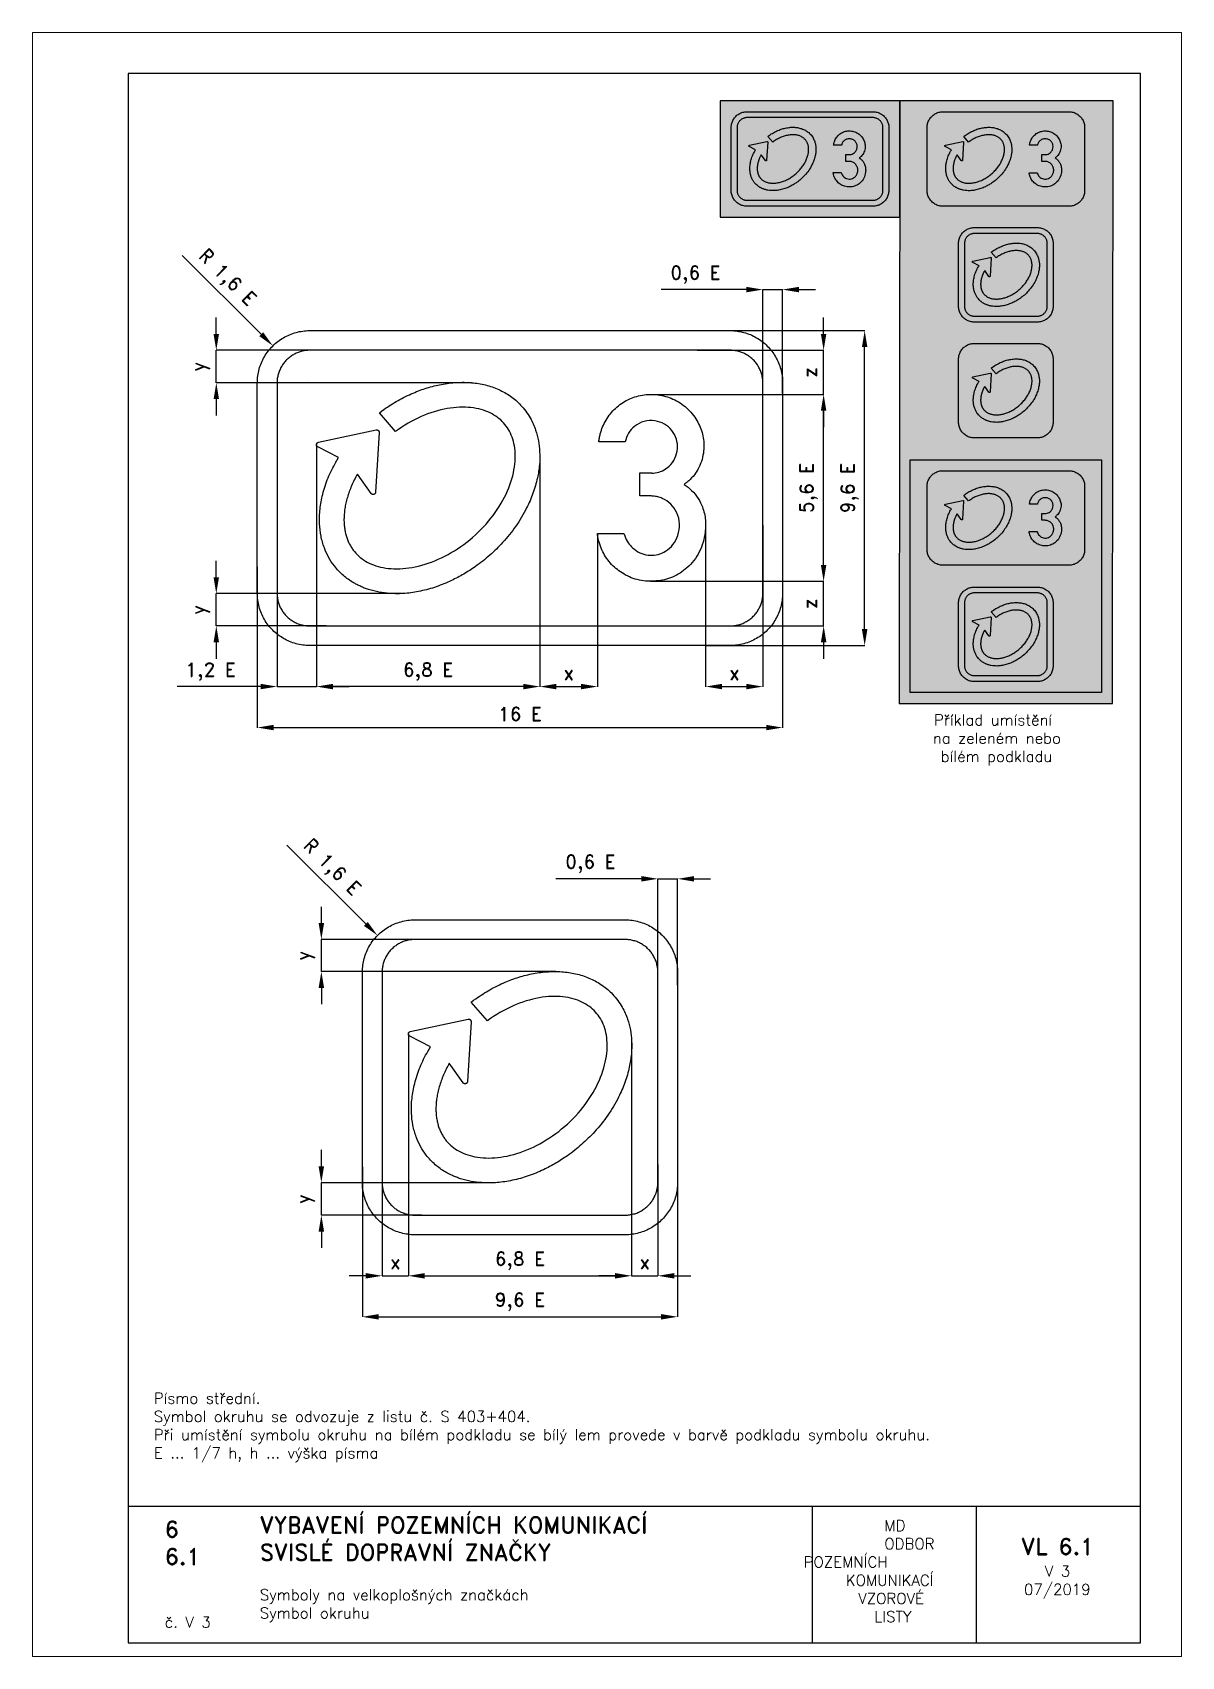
# Paper-space layout 'V 3' of a CAD drawing. Header units: millimetres. Extents: x 0 to 210, y 0 to 297.
# The model-space entities are those that its viewports show. They can reach past a viewport. Long polylines and large blocks are cut down to what shows.
import ezdxf

# ---------------------------------------------------------------- set-up
doc = ezdxf.new("R2010")
doc.units = ezdxf.units.MM
doc.header["$LTSCALE"] = 5
for name, color, linetype in [('Kóty', 2, 'Continuous'), ('Rozpiska', 7, 'Continuous'), ('Značka', 7, 'Continuous')]:
    doc.layers.add(name, color=color, linetype=linetype)
doc.layers.add('Rámeček', color=6, linetype='Continuous', plot=False)
doc.styles.get("Standard").update_dxf_attribs({"font": 'romand.shx', "height": 25})
doc.dimstyles.get("Standard").update_dxf_attribs({"dimtxt": 25, "dimasz": 30, "dimexe": 0.18, "dimexo": 0.0625, "dimgap": 12.5, "dimtad": 1, "dimdec": 0, "dimzin": 0, "dimdsep": 46, "dimtxsty": 'Standard', "dimcen": 0.09, "dimadec": 0, "dimazin": 0, "dimtfac": 1, "dimtdec": 0, "dimtofl": 0, "dimtmove": 0, "dimatfit": 3, "dimfxl": 1, "dimtolj": 1, "dimtzin": 0, "dimarcsym": 0})

psp = doc.layouts.new('V 3')

# ---------------------------------------------------------------- texts
at = {"layer": 'Rozpiska', "color": 7, "attachment_point": 1}
for s, width, heights, insert, char_height in [('\\pi0.79584;Příklad umístění \\P\\pi0.60537;na zeleném nebo {\\H1.83333x; }\\P\\pi2.03394;bílém podkladu{\\H1.55556x; }', 28.2584, [0], (163.96, 172.28), 2), ('Písmo střední.\\PSymbol okruhu se odvozuje z listu č. S 403+404.{\\H1.83333x; }\\PPři umístění symbolu okruhu na bílém podkladu se bílý lem provede v barvě podkladu symbolu okruhu.{\\H1.55556x; }\\PE ... 1/7 h, h ... výška písma{\\H1.83862x; }', 178.0047, [0], (22.17, 48.24), 2), ('6', 149.0422, [0], (24.17, 24.77), 3), ('{\\C6;VYBAVENÍ POZEMNÍCH KOMUNIKACÍ\\P}SVISLÉ DOPRAVNÍ ZNAČKY{\\H1.34524x; }', 149.0422, [0], (41.56, 25.56), 3), ('\\pi14.7414;{\\C6;MD\\P\\pi2.36044;}ODBOR POZEMNÍCH{\\H1.57143x; }\\P\\pi7.69378;KOMUNIKACÍ{\\H1.5x; }\\P\\pi9.97949;{\\C6;VZOROVÉ\\H1.47619x; \\H0.67742x;\\P\\pi12.93187;LISTY\\H1.26984x; }', 33.1018, [0], (140.95, 24.95), 2), ('\\pi1.03113;{\\H1.5x;\\C6;VL 6.1\\P\\pi5.36445;\\H0.66667x;V 3\\H1.66666x; \\H0.6x;\\P\\pi1.5549;07/2019\\H1.80159x; }', 16.0623, [0], (179.66, 21.61), 2), ('6.1', 149.0422, [0], (24.17, 19.78), 3), ('{\\C6;Symboly na velkoplošných značkách\\P}Symbol okruhu{\\H1.83333x; }', 149.0422, [0], (41.56, 12.29), 2), ('{\\C6;č. V 3}', 15.6974, [2.67], (24.17, 7.28), 2)]:
    psp.add_mtext_dynamic_manual_height_columns(s, width=width, gutter_width=100, heights=heights, dxfattribs=dict(at, insert=insert, char_height=char_height))

msp = doc.modelspace()

# ---------------------------------------------------------------- texts
at = {"layer": 'Kóty', "char_height": 25, "attachment_point": 5, "rotation": 90}
for insert in [(-271.4, 3569.3), (-271.4, 3124.5)]:
    msp.add_mtext('\\A1;y', dxfattribs=dict(at, insert=insert))

# ---------------------------------------------------------------- blocks, each defined once
blk = doc.blocks.new('*D0')
at = {"layer": 'Defpoints', "color": 0, "transparency": 16777216}
for p in [(-138.8, 3607.2), (-74.3, 3543)]:
    blk.add_point(p, dxfattribs=at)
at = {"layer": 'Kóty', "color": 0, "lineweight": -2, "transparency": 16777216}
for p, q in [((-304.5, 3772.1), (-160, 3628.3)), ((-74.4, 3543), (-74.2, 3543)), ((-74.3, 3542.9), (-74.3, 3543.1))]:
    blk.add_line(p, q, dxfattribs=at)
at = {"layer": 'Kóty', "color": 0, "transparency": 16777216}
blk.add_solid([(-156.5, 3631.9), (-163.6, 3624.8), (-138.8, 3607.2)], dxfattribs=at)
at = {"layer": 'Kóty', "color": 0, "transparency": 16777216, "insert": (-223.6, 3730.2), "char_height": 25, "attachment_point": 5, "rotation": 315.1372}
blk.add_mtext('\\A1;R 1,6 E', dxfattribs=at)
blk = doc.blocks.new('*D2')
at = {"layer": 'Defpoints', "color": 0, "transparency": 16777216}
for p in [(550.7, 3518.4), (867.8, 3518.4), (551.4, 3176.5)]:
    blk.add_point(p, dxfattribs=at)
at = {"layer": 'Kóty', "color": 0, "lineweight": -2, "transparency": 16777216}
for p, q in [((550.7, 3518.4), (868, 3518.4)), ((867.8, 3206.5), (867.8, 3488.4)), ((551.4, 3176.5), (868, 3176.5))]:
    blk.add_line(p, q, dxfattribs=at)
at = {"layer": 'Kóty', "color": 0, "transparency": 16777216}
for points in [[(862.8, 3488.4), (872.8, 3488.4), (867.8, 3518.4)], [(862.8, 3206.5), (872.8, 3206.5), (867.8, 3176.5)]]:
    blk.add_solid(points, dxfattribs=at)
at = {"layer": 'Kóty', "color": 0, "transparency": 16777216, "insert": (840.4, 3347.4), "char_height": 25, "attachment_point": 5, "rotation": 90}
blk.add_mtext('\\A1;5,6 E', dxfattribs=at)
blk = doc.blocks.new('*D3')
at = {"layer": 'Defpoints', "color": 0, "transparency": 16777216}
for p in [(652.6, 3635), (942.8, 3635), (652.6, 3059)]:
    blk.add_point(p, dxfattribs=at)
at = {"layer": 'Kóty', "color": 0, "lineweight": -2, "transparency": 16777216}
for p, q in [((652.6, 3635), (943, 3635)), ((942.8, 3089), (942.8, 3605)), ((652.6, 3059), (943, 3059))]:
    blk.add_line(p, q, dxfattribs=at)
at = {"layer": 'Kóty', "color": 0, "transparency": 16777216}
for points in [[(937.8, 3605), (947.8, 3605), (942.8, 3635)], [(937.8, 3089), (947.8, 3089), (942.8, 3059)]]:
    blk.add_solid(points, dxfattribs=at)
at = {"layer": 'Kóty', "color": 0, "transparency": 16777216, "insert": (915.4, 3347), "char_height": 25, "attachment_point": 5, "rotation": 90}
blk.add_mtext('\\A1;9,6 E', dxfattribs=at)
blk = doc.blocks.new('*D4')
at = {"layer": 'Defpoints', "color": 0, "transparency": 16777216}
for p in [(349.1, 3401.5), (454.4, 3263.7), (454.4, 2984)]:
    blk.add_point(p, dxfattribs=at)
at = {"layer": 'Kóty', "color": 0, "lineweight": -2, "transparency": 16777216}
for p, q in [((349.1, 3401.5), (349.1, 2983.8)), ((454.4, 3263.6), (454.4, 2983.8)), ((379.1, 2984), (424.4, 2984))]:
    blk.add_line(p, q, dxfattribs=at)
at = {"layer": 'Kóty', "color": 0, "transparency": 16777216}
for points in [[(379.1, 2989), (379.1, 2979), (349.1, 2984)], [(424.4, 2989), (424.4, 2979), (454.4, 2984)]]:
    blk.add_solid(points, dxfattribs=at)
at = {"layer": 'Kóty', "color": 0, "transparency": 16777216, "insert": (401.7, 3009), "char_height": 25, "attachment_point": 5}
blk.add_mtext('\\A1;x', dxfattribs=at)
blk = doc.blocks.new('*D5')
at = {"layer": 'Defpoints', "color": 0, "transparency": 16777216}
for p in [(652.2, 3279), (756.8, 3279), (756.8, 2984)]:
    blk.add_point(p, dxfattribs=at)
at = {"layer": 'Kóty', "color": 0, "lineweight": -2, "transparency": 16777216}
for p, q in [((652.2, 3279), (652.2, 2983.8)), ((756.8, 3279), (756.8, 2983.8)), ((682.2, 2984), (726.8, 2984))]:
    blk.add_line(p, q, dxfattribs=at)
at = {"layer": 'Kóty', "color": 0, "transparency": 16777216}
for points in [[(682.2, 2989), (682.2, 2979), (652.2, 2984)], [(726.8, 2989), (726.8, 2979), (756.8, 2984)]]:
    blk.add_solid(points, dxfattribs=at)
at = {"layer": 'Kóty', "color": 0, "transparency": 16777216, "insert": (704.5, 3009), "char_height": 25, "attachment_point": 5}
blk.add_mtext('\\A1;x', dxfattribs=at)
blk = doc.blocks.new('*D6')
at = {"layer": 'Defpoints', "color": 0, "transparency": 16777216}
for p in [(756.8, 3710), (756.8, 3519.8), (792.8, 3519.8)]:
    blk.add_point(p, dxfattribs=at)
at = {"layer": 'Kóty', "color": 0, "lineweight": -2, "transparency": 16777216}
for p, q in [((726.8, 3710), (570.6, 3710)), ((756.8, 3519.8), (756.8, 3710.1)), ((792.8, 3519.8), (792.8, 3710.1)), ((822.8, 3710), (852.8, 3710))]:
    blk.add_line(p, q, dxfattribs=at)
at = {"layer": 'Kóty', "color": 0, "transparency": 16777216}
for points in [[(726.8, 3715), (726.8, 3705), (756.8, 3710)], [(822.8, 3715), (822.8, 3705), (792.8, 3710)]]:
    blk.add_solid(points, dxfattribs=at)
at = {"layer": 'Kóty', "color": 0, "transparency": 16777216, "insert": (633.7, 3737.3), "char_height": 25, "attachment_point": 5}
blk.add_mtext('\\A1;0,6 E', dxfattribs=at)
blk = doc.blocks.new('*D7')
at = {"layer": 'Defpoints', "color": 0, "transparency": 16777216}
for p in [(-167.2, 3202.7), (792.8, 3202.7), (792.8, 2909)]:
    blk.add_point(p, dxfattribs=at)
at = {"layer": 'Kóty', "color": 0, "lineweight": -2, "transparency": 16777216}
for p, q in [((-167.2, 3202.7), (-167.2, 2908.8)), ((792.8, 3202.7), (792.8, 2908.8)), ((-137.2, 2909), (762.8, 2909))]:
    blk.add_line(p, q, dxfattribs=at)
at = {"layer": 'Kóty', "color": 0, "transparency": 16777216}
for points in [[(-137.2, 2914), (-137.2, 2904), (-167.2, 2909)], [(762.8, 2914), (762.8, 2904), (792.8, 2909)]]:
    blk.add_solid(points, dxfattribs=at)
at = {"layer": 'Kóty', "color": 0, "transparency": 16777216, "insert": (312.8, 2934), "char_height": 25, "attachment_point": 5}
blk.add_mtext('\\A1;16 E', dxfattribs=at)
blk = doc.blocks.new('*D8')
at = {"layer": 'Defpoints', "color": 0, "transparency": 16777216}
for p in [(52.4, 2528.8), (117.1, 2464.3)]:
    blk.add_point(p, dxfattribs=at)
at = {"layer": 'Kóty', "color": 0, "lineweight": -2, "transparency": 16777216}
for p, q in [((-113.3, 2693.7), (31.1, 2549.9)), ((117, 2464.3), (117.2, 2464.3)), ((117.1, 2464.2), (117.1, 2464.4))]:
    blk.add_line(p, q, dxfattribs=at)
at = {"layer": 'Kóty', "color": 0, "transparency": 16777216}
blk.add_solid([(34.6, 2553.5), (27.6, 2546.4), (52.4, 2528.8)], dxfattribs=at)
at = {"layer": 'Kóty', "color": 0, "transparency": 16777216, "insert": (-32.4, 2651.8), "char_height": 25, "attachment_point": 5, "rotation": 315.1342}
blk.add_mtext('\\A1;R 1,6 E', dxfattribs=at)
blk = doc.blocks.new('*D9')
at = {"layer": 'Defpoints', "color": 0, "transparency": 16777216}
for p in [(564.8, 2632.4), (564.8, 2437.8), (600.8, 2437.8)]:
    blk.add_point(p, dxfattribs=at)
at = {"layer": 'Kóty', "color": 0, "lineweight": -2, "transparency": 16777216}
for p, q in [((534.8, 2632.4), (378.6, 2632.4)), ((564.8, 2437.9), (564.8, 2632.6)), ((600.8, 2437.9), (600.8, 2632.6)), ((630.8, 2632.4), (660.8, 2632.4))]:
    blk.add_line(p, q, dxfattribs=at)
at = {"layer": 'Kóty', "color": 0, "transparency": 16777216}
for points in [[(534.8, 2637.4), (534.8, 2627.4), (564.8, 2632.4)], [(630.8, 2637.4), (630.8, 2627.4), (600.8, 2632.4)]]:
    blk.add_solid(points, dxfattribs=at)
at = {"layer": 'Kóty', "color": 0, "transparency": 16777216, "insert": (441.7, 2659.8), "char_height": 25, "attachment_point": 5}
blk.add_mtext('\\A1;0,6 E', dxfattribs=at)
blk = doc.blocks.new('*D10')
at = {"layer": 'Defpoints', "color": 0, "transparency": 16777216}
for p in [(108.8, 2349.1), (516.8, 2336), (516.8, 1906.4)]:
    blk.add_point(p, dxfattribs=at)
at = {"layer": 'Kóty', "color": 0, "lineweight": -2, "transparency": 16777216}
for p, q in [((108.8, 2349), (108.8, 1906.2)), ((516.8, 2336), (516.8, 1906.2)), ((138.8, 1906.4), (486.8, 1906.4))]:
    blk.add_line(p, q, dxfattribs=at)
at = {"layer": 'Kóty', "color": 0, "transparency": 16777216}
for points in [[(138.8, 1911.4), (138.8, 1901.4), (108.8, 1906.4)], [(486.8, 1911.4), (486.8, 1901.4), (516.8, 1906.4)]]:
    blk.add_solid(points, dxfattribs=at)
at = {"layer": 'Kóty', "color": 0, "transparency": 16777216, "insert": (312.8, 1933.8), "char_height": 25, "attachment_point": 5}
blk.add_mtext('\\A1;6,8 E', dxfattribs=at)
blk = doc.blocks.new('*D11')
at = {"layer": 'Defpoints', "color": 0, "transparency": 16777216}
for p in [(24.8, 2105.6), (600.8, 2105.6), (600.8, 1831.4)]:
    blk.add_point(p, dxfattribs=at)
at = {"layer": 'Kóty', "color": 0, "lineweight": -2, "transparency": 16777216}
for p, q in [((24.8, 2105.5), (24.8, 1831.2)), ((600.8, 2105.5), (600.8, 1831.2)), ((54.8, 1831.4), (570.8, 1831.4))]:
    blk.add_line(p, q, dxfattribs=at)
at = {"layer": 'Kóty', "color": 0, "transparency": 16777216}
for points in [[(54.8, 1836.4), (54.8, 1826.4), (24.8, 1831.4)], [(570.8, 1836.4), (570.8, 1826.4), (600.8, 1831.4)]]:
    blk.add_solid(points, dxfattribs=at)
at = {"layer": 'Kóty', "color": 0, "transparency": 16777216, "insert": (312.8, 1858.8), "char_height": 25, "attachment_point": 5}
blk.add_mtext('\\A1;9,6 E', dxfattribs=at)
blk = doc.blocks.new('*D12')
at = {"layer": 'Defpoints', "color": 0, "transparency": 16777216}
for p in [(-50.2, 2521.4), (125.9, 2521.4), (378.6, 2462.9)]:
    blk.add_point(p, dxfattribs=at)
at = {"layer": 'Kóty', "color": 0, "lineweight": -2, "transparency": 16777216}
for p, q in [((-50.2, 2551.4), (-50.2, 2581.4)), ((125.9, 2521.4), (-50.4, 2521.4)), ((378.6, 2462.9), (-50.4, 2462.9)), ((-50.2, 2432.9), (-50.2, 2402.9))]:
    blk.add_line(p, q, dxfattribs=at)
at = {"layer": 'Kóty', "color": 0, "transparency": 16777216}
for points in [[(-55.2, 2551.4), (-45.2, 2551.4), (-50.2, 2521.4)], [(-55.2, 2432.9), (-45.2, 2432.9), (-50.2, 2462.9)]]:
    blk.add_solid(points, dxfattribs=at)
at = {"layer": 'Kóty', "color": 0, "transparency": 16777216, "insert": (-79.4, 2492.1), "char_height": 25, "attachment_point": 5, "rotation": 90}
blk.add_mtext('\\A1;y', dxfattribs=at)
blk = doc.blocks.new('*D13')
at = {"layer": 'Defpoints', "color": 0, "transparency": 16777216}
for p in [(-50.2, 2076.7), (268.2, 2076.7), (133.4, 2017.4)]:
    blk.add_point(p, dxfattribs=at)
at = {"layer": 'Kóty', "color": 0, "lineweight": -2, "transparency": 16777216}
for p, q in [((-50.2, 2106.7), (-50.2, 2136.7)), ((268.2, 2076.7), (-50.4, 2076.7)), ((133.3, 2017.4), (-50.4, 2017.4)), ((-50.2, 1987.4), (-50.2, 1957.4))]:
    blk.add_line(p, q, dxfattribs=at)
at = {"layer": 'Kóty', "color": 0, "transparency": 16777216}
for points in [[(-55.2, 2106.7), (-45.2, 2106.7), (-50.2, 2076.7)], [(-55.2, 1987.4), (-45.2, 1987.4), (-50.2, 2017.4)]]:
    blk.add_solid(points, dxfattribs=at)
at = {"layer": 'Kóty', "color": 0, "transparency": 16777216, "insert": (-79.4, 2047), "char_height": 25, "attachment_point": 5, "rotation": 90}
blk.add_mtext('\\A1;y', dxfattribs=at)
blk = doc.blocks.new('*D14')
at = {"layer": 'Defpoints', "color": 0, "transparency": 16777216}
for p in [(60.8, 2120.5), (108.8, 2120.5), (108.8, 1906.4)]:
    blk.add_point(p, dxfattribs=at)
at = {"layer": 'Kóty', "color": 0, "lineweight": -2, "transparency": 16777216}
for p, q in [((60.8, 2120.4), (60.8, 1906.2)), ((108.8, 2120.4), (108.8, 1906.2)), ((30.8, 1906.4), (0.8, 1906.4)), ((138.8, 1906.4), (168.8, 1906.4))]:
    blk.add_line(p, q, dxfattribs=at)
at = {"layer": 'Kóty', "color": 0, "transparency": 16777216}
for points in [[(30.8, 1911.4), (30.8, 1901.4), (60.8, 1906.4)], [(138.8, 1911.4), (138.8, 1901.4), (108.8, 1906.4)]]:
    blk.add_solid(points, dxfattribs=at)
at = {"layer": 'Kóty', "color": 0, "transparency": 16777216, "insert": (84.8, 1931.4), "char_height": 25, "attachment_point": 5}
blk.add_mtext('\\A1;x', dxfattribs=at)
blk = doc.blocks.new('*D15')
at = {"layer": 'Defpoints', "color": 0, "transparency": 16777216}
for p in [(516.8, 2110.3), (564.8, 2110.3), (564.8, 1906.4)]:
    blk.add_point(p, dxfattribs=at)
at = {"layer": 'Kóty', "color": 0, "lineweight": -2, "transparency": 16777216}
for p, q in [((516.8, 2110.2), (516.8, 1906.2)), ((564.8, 2110.2), (564.8, 1906.2)), ((486.8, 1906.4), (456.8, 1906.4)), ((594.8, 1906.4), (624.8, 1906.4))]:
    blk.add_line(p, q, dxfattribs=at)
at = {"layer": 'Kóty', "color": 0, "transparency": 16777216}
for points in [[(486.8, 1911.4), (486.8, 1901.4), (516.8, 1906.4)], [(594.8, 1911.4), (594.8, 1901.4), (564.8, 1906.4)]]:
    blk.add_solid(points, dxfattribs=at)
at = {"layer": 'Kóty', "color": 0, "transparency": 16777216, "insert": (540.8, 1931.4), "char_height": 25, "attachment_point": 5}
blk.add_mtext('\\A1;x', dxfattribs=at)
blk = doc.blocks.new('*D16')
at = {"layer": 'Defpoints', "color": 0, "transparency": 16777216}
for p in [(-59.2, 3426.3), (349, 3400.6), (-59.2, 2984)]:
    blk.add_point(p, dxfattribs=at)
at = {"layer": 'Kóty', "color": 0, "lineweight": -2, "transparency": 16777216}
for p, q in [((-59.2, 3426.2), (-59.2, 2983.8)), ((349, 3400.5), (349, 2983.8)), ((319, 2984), (-29.2, 2984))]:
    blk.add_line(p, q, dxfattribs=at)
at = {"layer": 'Kóty', "color": 0, "transparency": 16777216}
for points in [[(-29.2, 2989), (-29.2, 2979), (-59.2, 2984)], [(319, 2989), (319, 2979), (349, 2984)]]:
    blk.add_solid(points, dxfattribs=at)
at = {"layer": 'Kóty', "color": 0, "transparency": 16777216, "insert": (144.9, 3011.3), "char_height": 25, "attachment_point": 5}
blk.add_mtext('\\A1;6,8 E', dxfattribs=at)
blk = doc.blocks.new('*D17')
at = {"layer": 'Defpoints', "color": 0, "transparency": 16777216}
for p in [(-59.2, 3426.8), (-131.2, 3178.5), (-131.2, 2984)]:
    blk.add_point(p, dxfattribs=at)
at = {"layer": 'Kóty', "color": 0, "lineweight": -2, "transparency": 16777216}
for p, q in [((-59.2, 3426.7), (-59.2, 2983.8)), ((-131.2, 3178.5), (-131.2, 2983.8)), ((-161.2, 2984), (-313.8, 2984)), ((-29.2, 2984), (0.8, 2984))]:
    blk.add_line(p, q, dxfattribs=at)
at = {"layer": 'Kóty', "color": 0, "transparency": 16777216}
for points in [[(-161.2, 2989), (-161.2, 2979), (-131.2, 2984)], [(-29.2, 2989), (-29.2, 2979), (-59.2, 2984)]]:
    blk.add_solid(points, dxfattribs=at)
at = {"layer": 'Kóty', "color": 0, "transparency": 16777216, "insert": (-252.5, 3011.3), "char_height": 25, "attachment_point": 5}
blk.add_mtext('\\A1;1,2 E', dxfattribs=at)
blk = doc.blocks.new('*D18')
at = {"layer": 'Defpoints', "color": 0, "transparency": 16777216}
for p in [(636.4, 3599), (867.8, 3599), (636.4, 3518.4)]:
    blk.add_point(p, dxfattribs=at)
at = {"layer": 'Kóty', "color": 0, "lineweight": -2, "transparency": 16777216}
for p, q in [((867.8, 3629), (867.8, 3659)), ((636.4, 3599), (868, 3599)), ((636.4, 3518.4), (868, 3518.4)), ((867.8, 3488.4), (867.8, 3458.4))]:
    blk.add_line(p, q, dxfattribs=at)
at = {"layer": 'Kóty', "color": 0, "transparency": 16777216}
for points in [[(862.8, 3629), (872.8, 3629), (867.8, 3599)], [(862.8, 3488.4), (872.8, 3488.4), (867.8, 3518.4)]]:
    blk.add_solid(points, dxfattribs=at)
at = {"layer": 'Kóty', "color": 0, "transparency": 16777216, "insert": (842.8, 3558.7), "char_height": 25, "attachment_point": 5, "rotation": 90}
blk.add_mtext('\\A1;z', dxfattribs=at)
blk = doc.blocks.new('*D19')
at = {"layer": 'Defpoints', "color": 0, "transparency": 16777216}
for p in [(681.3, 3176.5), (681.3, 3095), (867.8, 3095)]:
    blk.add_point(p, dxfattribs=at)
at = {"layer": 'Kóty', "color": 0, "lineweight": -2, "transparency": 16777216}
for p, q in [((867.8, 3206.5), (867.8, 3236.5)), ((681.4, 3176.5), (868, 3176.5)), ((681.4, 3095), (868, 3095)), ((867.8, 3065), (867.8, 3035))]:
    blk.add_line(p, q, dxfattribs=at)
at = {"layer": 'Kóty', "color": 0, "transparency": 16777216}
for points in [[(862.8, 3206.5), (872.8, 3206.5), (867.8, 3176.5)], [(862.8, 3065), (872.8, 3065), (867.8, 3095)]]:
    blk.add_solid(points, dxfattribs=at)
at = {"layer": 'Kóty', "color": 0, "transparency": 16777216, "insert": (842.8, 3135.7), "char_height": 25, "attachment_point": 5, "rotation": 90}
blk.add_mtext('\\A1;z', dxfattribs=at)

# ---------------------------------------------------------------- dimensions: what is measured, and where the dimension line sits
at = {"layer": 'Kóty'}
for center, mpoint, picture, middle in [((-74.3, 3543), (-138.8, 3607.2), '*D0', (-223.6, 3730.2)), ((117.1, 2464.3), (52.4, 2528.8), '*D8', (-32.4, 2651.8))]:
    dim = msp.add_radius_dim(center=center, mpoint=mpoint, text='R 1,6 E', dimstyle='Standard', dxfattribs=at)
    dim.commit()
    dim.dimension.update_dxf_attribs({"geometry": picture, "text_midpoint": middle})
for base, p1, p2, text, picture, middle in [((756.8, 3710), (792.8, 3519.8), (756.8, 3519.8), '0,6 E', '*D6', (633.7, 3737.3)), ((-131.2, 2984), (-59.2, 3426.8), (-131.2, 3178.5), '1,2 E', '*D17', (-252.5, 3011.3)), ((-59.2, 2984), (349, 3400.6), (-59.2, 3426.3), '6,8 E', '*D16', (144.9, 3011.3)), ((454.4, 2984), (349.1, 3401.5), (454.4, 3263.7), 'x', '*D4', (401.7, 3009)), ((756.8, 2984), (652.2, 3279), (756.8, 3279), 'x', '*D5', (704.5, 3009)), ((792.8, 2909), (-167.2, 3202.7), (792.8, 3202.7), '16 E', '*D7', (312.8, 2934)), ((516.8, 1906.4), (108.8, 2349.1), (516.8, 2336), '6,8 E', '*D10', (312.8, 1933.8)), ((108.8, 1906.4), (60.8, 2120.5), (108.8, 2120.5), 'x', '*D14', (84.8, 1931.4)), ((564.8, 1906.4), (516.8, 2110.3), (564.8, 2110.3), 'x', '*D15', (540.8, 1931.4)), ((600.8, 1831.4), (24.8, 2105.6), (600.8, 2105.6), '9,6 E', '*D11', (312.8, 1858.8))]:
    dim = msp.add_linear_dim(base=base, p1=p1, p2=p2, text=text, dimstyle='Standard', dxfattribs=at)
    dim.commit()
    dim.dimension.update_dxf_attribs({"geometry": picture, "text_midpoint": middle})
for base, p1, p2, text, picture, middle in [((867.8, 3599), (636.4, 3518.4), (636.4, 3599), 'z', '*D18', (842.8, 3558.7)), ((942.8, 3635), (652.6, 3059), (652.6, 3635), '9,6 E', '*D3', (915.4, 3347)), ((867.8, 3518.4), (551.4, 3176.5), (550.7, 3518.4), '5,6 E', '*D2', (840.4, 3347.4)), ((867.8, 3095), (681.3, 3176.5), (681.3, 3095), 'z', '*D19', (842.8, 3135.7)), ((-50.2, 2521.4), (378.6, 2462.9), (125.9, 2521.4), 'y', '*D12', (-79.4, 2492.1)), ((-50.2, 2076.7), (133.4, 2017.4), (268.2, 2076.7), 'y', '*D13', (-79.4, 2047))]:
    dim = msp.add_linear_dim(base=base, p1=p1, p2=p2, angle=90, text=text, dimstyle='Standard', dxfattribs=at)
    dim.commit()
    dim.dimension.update_dxf_attribs({"geometry": picture, "text_midpoint": middle})
dim = msp.add_aligned_dim(p1=(600.8, 2437.8), p2=(564.8, 2437.8), distance=-194.6, text='0,6 E', dimstyle='Standard', dxfattribs=at)
dim.commit()
dim.dimension.update_dxf_attribs({"geometry": '*D9', "text_midpoint": (441.7, 2659.8)})

# ---------------------------------------------------------------- linework, layer by layer
at = {"layer": 'Kóty'}
for p, q in [((-242.2, 3629), (-242.2, 3659)), ((-45.4, 3599), (-242.4, 3599)), ((224.4, 3539.6), (-242.4, 3539.6)), ((-242.2, 3509.6), (-242.2, 3479.6)), ((-242.2, 3183.9), (-242.2, 3213.9)), ((95.2, 3153.9), (-242.4, 3153.9)), ((-41.4, 3095), (-242.4, 3095)), ((-242.2, 3065), (-242.2, 3035))]:
    msp.add_line(p, q, dxfattribs=at)
for points in [[(756.8, 3710), (792.8, 3710)], [(-242.2, 3539.6), (-242.2, 3599)], [(867.8, 3518.4), (867.8, 3599)], [(-242.2, 3095), (-242.2, 3153.9)], [(867.8, 3095), (867.8, 3176.5)], [(-131.2, 2984), (-59.1, 2984)], [(564.8, 2632.4), (600.8, 2632.4)], [(-50.2, 2462.9), (-50.2, 2521.4)], [(-50.2, 2017.4), (-50.2, 2076.7)], [(60.8, 1906.4), (108.8, 1906.4)], [(516.8, 1906.4), (564.8, 1906.4)]]:
    msp.add_lwpolyline(points, dxfattribs=at)
for points in [[(-247.2, 3629), (-237.2, 3629), (-242.2, 3599)], [(-247.2, 3509.6), (-237.2, 3509.6), (-242.2, 3539.6)], [(-247.2, 3183.9), (-237.2, 3183.9), (-242.2, 3153.9)], [(-247.2, 3065), (-237.2, 3065), (-242.2, 3095)]]:
    msp.add_solid(points, dxfattribs=at)
at = {"layer": 'Značka', "color": 3}
for points in [[(-71.2, 3059), (-71.6, 3059), (-71.9, 3059, -0.03218), (-84.3, 3059.8, -0.035443), (-96.5, 3062.4, -0.036267), (-108.3, 3066.4, -0.03442), (-119.4, 3072, -0.033722), (-129.7, 3078.9, -0.034084), (-139.1, 3087.1, -0.034209), (-147.3, 3096.4, -0.03423), (-154.2, 3106.7, -0.034044), (-159.8, 3117.9, -0.033412), (-163.8, 3129.6, -0.034127), (-166.4, 3141.8, -0.036745), (-167.2, 3154.2), (-167.2, 3154.6), (-167.2, 3155), (-167.2, 3539), (-167.2, 3539.3), (-167.2, 3539.7, -0.03218), (-166.3, 3552.1, -0.035444), (-163.8, 3564.3, -0.036266), (-159.8, 3576.1, -0.034423), (-154.2, 3587.2, -0.033726), (-147.3, 3597.5, -0.034085), (-139.1, 3606.8, -0.034211), (-129.8, 3615.1, -0.034232), (-119.4, 3622, -0.034046), (-108.3, 3627.5, -0.033415), (-96.5, 3631.6, -0.034131), (-84.3, 3634.1, -0.036748), (-71.9, 3635), (-71.6, 3635), (-71.2, 3635), (696.8, 3635), (697.2, 3635), (697.6, 3635, -0.032183), (710, 3634.1, -0.035441), (722.1, 3631.6, -0.03627), (733.9, 3627.6, -0.03442), (745, 3622, -0.033728), (755.4, 3615.1, -0.034082), (764.7, 3606.8, -0.034208), (772.9, 3597.5, -0.034233), (779.8, 3587.2, -0.034047), (785.4, 3576.1, -0.033414), (789.4, 3564.3, -0.034131), (792, 3552.1, -0.036748), (792.8, 3539.7), (792.8, 3539.3), (792.8, 3539), (792.8, 3155), (792.8, 3154.6), (792.8, 3154.2, -0.032183), (791.9, 3141.8, -0.035441), (789.4, 3129.6, -0.036269), (785.4, 3117.9, -0.034418), (779.8, 3106.7, -0.033724), (772.9, 3096.4, -0.034081), (764.7, 3087.1, -0.034206), (755.4, 3078.8, -0.03423), (745, 3072, -0.034045), (733.9, 3066.4, -0.033412), (722.1, 3062.4, -0.034128), (710, 3059.8, -0.036745), (697.6, 3059), (697.2, 3059), (696.8, 3059), (-71.2, 3059)], [(-71.2, 3059), (-71.6, 3059), (-71.9, 3059, -0.03218), (-84.3, 3059.8, -0.035443), (-96.5, 3062.4, -0.036267), (-108.3, 3066.4, -0.03442), (-119.4, 3072, -0.033722), (-129.7, 3078.9, -0.034084), (-139.1, 3087.1, -0.034209), (-147.3, 3096.4, -0.03423), (-154.2, 3106.7, -0.034044), (-159.8, 3117.9, -0.033412), (-163.8, 3129.6, -0.034127), (-166.4, 3141.8, -0.036745), (-167.2, 3154.2), (-167.2, 3154.6), (-167.2, 3155), (-167.2, 3539), (-167.2, 3539.3), (-167.2, 3539.7, -0.03218), (-166.3, 3552.1, -0.035444), (-163.8, 3564.3, -0.036266), (-159.8, 3576.1, -0.034423), (-154.2, 3587.2, -0.033726), (-147.3, 3597.5, -0.034085), (-139.1, 3606.8, -0.034211), (-129.8, 3615.1, -0.034232), (-119.4, 3622, -0.034046), (-108.3, 3627.5, -0.033415), (-96.5, 3631.6, -0.034131), (-84.3, 3634.1, -0.036748), (-71.9, 3635), (-71.6, 3635), (-71.2, 3635), (696.8, 3635), (697.2, 3635), (697.6, 3635, -0.032183), (710, 3634.1, -0.035441), (722.1, 3631.6, -0.03627), (733.9, 3627.6, -0.03442), (745, 3622, -0.033728), (755.4, 3615.1, -0.034082), (764.7, 3606.8, -0.034208), (772.9, 3597.5, -0.034233), (779.8, 3587.2, -0.034047), (785.4, 3576.1, -0.033414), (789.4, 3564.3, -0.034131), (792, 3552.1, -0.036748), (792.8, 3539.7), (792.8, 3539.3), (792.8, 3539), (792.8, 3155), (792.8, 3154.6), (792.8, 3154.2, -0.032183), (791.9, 3141.8, -0.035441), (789.4, 3129.6, -0.036269), (785.4, 3117.9, -0.034418), (779.8, 3106.7, -0.033724), (772.9, 3096.4, -0.034081), (764.7, 3087.1, -0.034206), (755.4, 3078.8, -0.03423), (745, 3072, -0.034045), (733.9, 3066.4, -0.033412), (722.1, 3062.4, -0.034128), (710, 3059.8, -0.036745), (697.6, 3059), (697.2, 3059), (696.8, 3059), (-71.2, 3059)], [(-71.2, 3095), (696.8, 3095), (697.1, 3095), (697.3, 3095, 0.03218), (705, 3095.5, 0.035443), (712.6, 3097.1, 0.036267), (720, 3099.6, 0.034426), (727, 3103.1, 0.033723), (733.4, 3107.4, 0.034082), (739.2, 3112.5, 0.034204), (744.4, 3118.4, 0.034223), (748.7, 3124.8, 0.034047), (752.2, 3131.8, 0.033416), (754.7, 3139.1, 0.034129), (756.3, 3146.7, 0.036741), (756.8, 3154.5), (756.8, 3154.7), (756.8, 3155), (756.8, 3539), (756.8, 3539.2), (756.8, 3539.4, 0.032179), (756.3, 3547.2, 0.03545), (754.7, 3554.8, 0.036265), (752.2, 3562.2, 0.034416), (748.7, 3569.1, 0.033726), (744.4, 3575.6, 0.034082), (739.2, 3581.4, 0.034203), (733.4, 3586.5, 0.034226), (727, 3590.8, 0.034049), (720, 3594.3, 0.033417), (712.6, 3596.8, 0.034126), (705, 3598.4, 0.036741), (697.3, 3599), (697.1, 3599), (696.8, 3599), (-71.2, 3599), (-71.4, 3599), (-71.7, 3599, 0.032179), (-79.4, 3598.4, 0.03545), (-87, 3596.8, 0.036267), (-94.4, 3594.3, 0.034416), (-101.3, 3590.8, 0.033724), (-107.8, 3586.5, 0.034085), (-113.6, 3581.4, 0.034207), (-118.8, 3575.6, 0.034232), (-123.1, 3569.1, 0.034047), (-126.5, 3562.2, 0.033413), (-129.1, 3554.8, 0.034127), (-130.7, 3547.2, 0.036744), (-131.2, 3539.4), (-131.2, 3539.2), (-131.2, 3539), (-131.2, 3155), (-131.2, 3154.7), (-131.2, 3154.5, 0.03218), (-130.6, 3146.7, 0.035444), (-129.1, 3139.1, 0.036267), (-126.6, 3131.8, 0.034421), (-123.1, 3124.8, 0.033721), (-118.8, 3118.4, 0.034085), (-113.6, 3112.5, 0.034208), (-107.8, 3107.4, 0.034229), (-101.3, 3103.1, 0.034044), (-94.4, 3099.6, 0.033413), (-87, 3097.1, 0.034127), (-79.4, 3095.5, 0.036744), (-71.7, 3095), (-71.4, 3095), (-71.2, 3095)], [(-56.7, 3422.2), (-56.8, 3422.2), (-56.8, 3422.3), (-56.9, 3422.3), (-57, 3422.4), (-57.1, 3422.4), (-57.1, 3422.4), (-57.1, 3422.4), (-57.1, 3422.4), (-57.2, 3422.5), (-57.2, 3422.5), (-57.3, 3422.5), (-57.3, 3422.6), (-57.4, 3422.6), (-57.4, 3422.6), (-57.5, 3422.7), (-57.5, 3422.7), (-57.5, 3422.7), (-57.5, 3422.7), (-57.5, 3422.7), (-57.5, 3422.7), (-57.6, 3422.8), (-57.6, 3422.8), (-57.7, 3422.8), (-57.7, 3422.9), (-57.7, 3422.9), (-57.8, 3422.9), (-57.8, 3423), (-57.9, 3423), (-57.9, 3423.1), (-57.9, 3423.1), (-58, 3423.1), (-58, 3423.1), (-58, 3423.1), (-58, 3423.1), (-58, 3423.2), (-58, 3423.2), (-58.1, 3423.3), (-58.1, 3423.3), (-58.1, 3423.3), (-58.2, 3423.4), (-58.2, 3423.4), (-58.2, 3423.5), (-58.3, 3423.5), (-58.3, 3423.6), (-58.3, 3423.6), (-58.3, 3423.6), (-58.3, 3423.6), (-58.3, 3423.6), (-58.4, 3423.6), (-58.4, 3423.7), (-58.4, 3423.7), (-58.5, 3423.8), (-58.5, 3423.8), (-58.5, 3423.9), (-58.5, 3423.9), (-58.6, 3424), (-58.6, 3424), (-58.6, 3424.1), (-58.6, 3424.1), (-58.6, 3424.1), (-58.6, 3424.1), (-58.7, 3424.1), (-58.7, 3424.1), (-58.7, 3424.2), (-58.7, 3424.2), (-58.7, 3424.3), (-58.8, 3424.3), (-58.8, 3424.4), (-58.8, 3424.4), (-58.8, 3424.5), (-58.9, 3424.6), (-58.9, 3424.6), (-58.9, 3424.6), (-58.9, 3424.6), (-58.9, 3424.6), (-58.9, 3424.6), (-58.9, 3424.7), (-58.9, 3424.7), (-58.9, 3424.8), (-59, 3424.8), (-59, 3424.9), (-59, 3424.9), (-59, 3425), (-59, 3425.1), (-59, 3425.1), (-59.1, 3425.2), (-59.1, 3425.2), (-59.1, 3425.2), (-59.1, 3425.2), (-59.1, 3425.2), (-59.1, 3425.3), (-59.1, 3425.3), (-59.1, 3425.4), (-59.1, 3425.4), (-59.1, 3425.5), (-59.1, 3425.5), (-59.1, 3425.6), (-59.1, 3425.6), (-59.2, 3425.7), (-59.2, 3425.8), (-59.2, 3425.8), (-59.2, 3425.8), (-59.2, 3425.8), (-59.2, 3425.8), (-59.2, 3425.8), (-59.2, 3425.9), (-59.2, 3425.9), (-59.2, 3426), (-59.2, 3426.1), (-59.2, 3426.1), (-59.2, 3426.2), (-59.2, 3426.2), (-59.2, 3426.3), (-59.2, 3426.4), (-59.2, 3426.4), (-59.2, 3426.4), (-59.2, 3426.4), (-59.2, 3426.4), (-59.2, 3426.4), (-59.2, 3426.5), (-59.2, 3426.5), (-59.2, 3426.6, -0.003328), (-59.2, 3426.6), (-59.2, 3426.7), (-59.2, 3426.8), (-59.1, 3426.8), (-59.1, 3426.9), (-59.1, 3426.9), (-59.1, 3427), (-59.1, 3427), (-59.1, 3427), (-59.1, 3427), (-59.1, 3427), (-59.1, 3427.1), (-59.1, 3427.1), (-59.1, 3427.2), (-59.1, 3427.2), (-59.1, 3427.3), (-59.1, 3427.4), (-59, 3427.4), (-59, 3427.5), (-59, 3427.5), (-59, 3427.5), (-59, 3427.5), (-58.8, 3428.1), (-58.5, 3428.6), (-58.2, 3429.1), (-57.8, 3429.5), (-57.3, 3429.9), (-56.8, 3430.2), (-56.8, 3430.2), (-56.8, 3430.3), (-56.8, 3430.3), (-56.7, 3430.3), (-56.7, 3430.3), (-56.7, 3430.3), (-56.6, 3430.4), (-56.5, 3430.4), (-56.5, 3430.4), (-56.4, 3430.4), (-56.4, 3430.5), (-56.3, 3430.5), (-56.3, 3430.5), (-56.3, 3430.5), (-56.3, 3430.5), (-56.3, 3430.5), (-56.2, 3430.5), (-56.2, 3430.5), (-56.2, 3430.6), (-56.1, 3430.6), (-56.1, 3430.6), (-56, 3430.6), (-55.9, 3430.6), (-55.9, 3430.6), (-55.8, 3430.7), (-55.8, 3430.7), (-55.8, 3430.7), (-55.7, 3430.7), (-55.7, 3430.7), (-55.6, 3430.7), (50, 3453.4), (50.1, 3453.4), (50.1, 3453.4), (50.6, 3453.5), (50.6, 3453.5), (50.6, 3453.5), (50.7, 3453.5), (50.7, 3453.5), (50.7, 3453.5), (50.8, 3453.5), (50.8, 3453.5), (50.9, 3453.5), (50.9, 3453.5), (51, 3453.5), (51, 3453.5), (51.1, 3453.5), (51.1, 3453.5), (51.1, 3453.5), (51.1, 3453.5), (51.1, 3453.5), (51.2, 3453.5), (51.2, 3453.5), (51.3, 3453.5), (51.3, 3453.5), (51.4, 3453.5), (51.4, 3453.5), (51.5, 3453.5), (51.5, 3453.5), (51.6, 3453.4), (51.7, 3453.4), (51.7, 3453.4), (51.7, 3453.4), (51.7, 3453.4), (51.7, 3453.4), (51.7, 3453.4), (51.8, 3453.4), (51.8, 3453.4), (51.9, 3453.4), (51.9, 3453.4), (52, 3453.4), (52, 3453.4), (52.1, 3453.3), (52.2, 3453.3), (52.2, 3453.3), (52.2, 3453.3), (52.2, 3453.3), (52.2, 3453.3), (52.3, 3453.3), (52.3, 3453.3), (52.4, 3453.3), (52.4, 3453.2), (52.4, 3453.2), (52.5, 3453.2), (52.6, 3453.2), (52.6, 3453.2), (52.7, 3453.1), (52.7, 3453.1), (52.8, 3453.1), (52.8, 3453.1), (52.8, 3453.1), (52.8, 3453.1), (52.8, 3453.1), (52.9, 3453.1), (52.9, 3453), (52.9, 3453), (53, 3453), (53, 3453), (53.1, 3452.9), (53.1, 3452.9), (53.2, 3452.9), (53.2, 3452.9), (53.3, 3452.8), (53.3, 3452.8), (53.3, 3452.8), (53.3, 3452.8), (53.3, 3452.8), (53.4, 3452.8), (53.4, 3452.7), (53.4, 3452.7), (53.5, 3452.7), (53.5, 3452.7), (53.6, 3452.6), (53.6, 3452.6), (53.7, 3452.6), (53.7, 3452.5), (53.8, 3452.5), (53.8, 3452.5), (53.8, 3452.5), (53.8, 3452.5), (53.8, 3452.5), (53.8, 3452.4), (53.9, 3452.4), (53.9, 3452.4), (53.9, 3452.3), (54, 3452.3), (54, 3452.2), (54.1, 3452.2), (54.1, 3452.2), (54.2, 3452.1), (54.2, 3452.1), (54.2, 3452.1), (54.2, 3452.1), (54.2, 3452), (54.2, 3452), (54.3, 3452), (54.3, 3452), (54.3, 3451.9), (54.3, 3451.9), (54.4, 3451.9), (54.4, 3451.8), (54.5, 3451.8), (54.5, 3451.7), (54.5, 3451.7), (54.6, 3451.6), (54.6, 3451.6), (54.6, 3451.6), (54.6, 3451.6), (54.6, 3451.6), (54.6, 3451.5), (54.6, 3451.5), (54.7, 3451.5), (54.7, 3451.4), (54.7, 3451.4), (54.8, 3451.3), (54.8, 3451.3), (54.8, 3451.2), (54.8, 3451.2), (54.9, 3451.1), (54.9, 3451.1), (54.9, 3451.1), (54.9, 3451.1), (54.9, 3451.1), (54.9, 3451), (54.9, 3451), (55, 3450.9), (55, 3450.9), (55, 3450.8), (55, 3450.8), (55.1, 3450.7), (55.1, 3450.7), (55.1, 3450.6), (55.1, 3450.6), (55.1, 3450.6), (55.1, 3450.5), (55.1, 3450.5), (55.1, 3450.5), (55.1, 3450.5), (55.2, 3450.4), (55.2, 3450.4), (55.2, 3450.3), (55.2, 3450.3), (55.2, 3450.2), (55.2, 3450.2), (55.3, 3450.1), (55.3, 3450.1), (55.3, 3450), (55.3, 3450), (55.3, 3450), (55.3, 3450), (55.3, 3450), (55.3, 3449.9), (55.3, 3449.9), (55.3, 3449.8), (55.3, 3449.8), (55.3, 3449.7), (55.4, 3449.7), (55.4, 3449.6), (55.4, 3449.5), (55.4, 3449.5), (55.4, 3449.4), (55.4, 3449.4), (55.4, 3449.4), (55.4, 3449.4), (55.4, 3449.4), (55.4, 3449.3), (55.4, 3449.3), (55.4, 3449.2), (55.4, 3449.2), (55.4, 3449.1), (55.4, 3449.1), (55.4, 3449), (55.4, 3448.9), (55.4, 3448.9), (55.4, 3448.8), (55.4, 3448.8), (55.4, 3448.8), (55.4, 3448.7), (55.4, 3448.7), (48.8, 3339.3), (48.8, 3339.3), (48.8, 3339.2), (48.8, 3339.1), (48.8, 3339), (48.7, 3338.4), (48.5, 3337.8), (48.2, 3337.3), (47.9, 3336.8), (47.5, 3336.4), (47, 3336), (46.6, 3335.7), (46, 3335.4), (45.5, 3335.2), (44.9, 3335.1), (44.3, 3335.1), (43.7, 3335.1), (43.7, 3335.1), (43.7, 3335.1), (43.7, 3335.1), (43.6, 3335.1), (43.6, 3335.1), (43.5, 3335.2), (43.5, 3335.2), (43.4, 3335.2), (43.3, 3335.2), (43.3, 3335.2), (43.2, 3335.2), (43.2, 3335.2), (43.2, 3335.2), (43.2, 3335.2), (43.1, 3335.2), (43.1, 3335.2), (43.1, 3335.3), (43, 3335.3), (43, 3335.3), (43, 3335.3), (42.9, 3335.3), (42.8, 3335.3), (42.8, 3335.4), (42.7, 3335.4), (42.7, 3335.4), (42.6, 3335.4), (42.6, 3335.4), (42.6, 3335.4), (42.6, 3335.4), (42.6, 3335.4), (42.5, 3335.5), (42.5, 3335.5), (42.4, 3335.5), (42.4, 3335.5), (42.4, 3335.6), (42.3, 3335.6), (42.3, 3335.6), (42.2, 3335.6), (42.1, 3335.7), (42.1, 3335.7), (42.1, 3335.7), (42.1, 3335.7), (42.1, 3335.7), (42.1, 3335.7), (42, 3335.7), (42, 3335.8), (41.9, 3335.8), (41.9, 3335.8), (41.8, 3335.9), (41.8, 3335.9), (41.8, 3335.9), (41.7, 3336), (41.7, 3336), (41.6, 3336), (41.6, 3336), (41.6, 3336), (41.6, 3336.1), (41.6, 3336.1), (41.5, 3336.1), (41.5, 3336.1), (41.5, 3336.1), (41.4, 3336.2), (41.4, 3336.2), (41.3, 3336.3), (41.3, 3336.3), (41.3, 3336.3), (41.2, 3336.4), (41.2, 3336.4), (41.2, 3336.4), (41.2, 3336.4), (41.1, 3336.4), (41.1, 3336.5), (41.1, 3336.5), (41.1, 3336.5), (41, 3336.6), (41, 3336.6), (41, 3336.6), (40.9, 3336.7), (40.9, 3336.7), (40.9, 3336.8), (40.8, 3336.8), (40.8, 3336.9), (40.8, 3336.9), (40.8, 3336.9), (40.7, 3336.9), (40.7, 3337), (15.7, 3372.7), (14.2, 3370.1), (12.8, 3367.4), (11.4, 3364.7), (10, 3362), (8.7, 3359.3), (7.4, 3356.6), (6.2, 3353.9), (5, 3351.2), (3.9, 3348.5), (2.8, 3345.8), (1.8, 3343.1), (0.8, 3340.5), (-0.1, 3337.8), (-1, 3335.1), (-1.9, 3332.5), (-2.6, 3329.9), (-3.4, 3327.2), (-4.1, 3324.6), (-4.7, 3322), (-5.3, 3319.4), (-5.9, 3316.9), (-6.4, 3314.3), (-6.8, 3311.8), (-7.2, 3309.3), (-7.6, 3306.8), (-7.9, 3304.3), (-8.1, 3301.8), (-8.3, 3299.4), (-8.5, 3297), (-8.6, 3294.6), (-8.7, 3292.2), (-8.8, 3289.9), (-8.8, 3287.6), (-8.7, 3285.3), (-8.6, 3283.1), (-8.5, 3280.9), (-8.3, 3278.7), (-8.1, 3276.5), (-7.8, 3274.4), (-7.5, 3272.3), (-7.2, 3270.2), (-6.8, 3268.1), (-6.4, 3266.1), (-5.9, 3264.1), (-5.5, 3262.2), (-4.9, 3260.3), (-4.4, 3258.4), (-3.8, 3256.5), (-3.2, 3254.7), (-2.5, 3252.9), (-1.8, 3251.1), (-1.1, 3249.4), (-0.3, 3247.7), (0.5, 3246), (1.3, 3244.4), (2.2, 3242.8), (3, 3241.2), (4, 3239.6), (4.9, 3238.1), (5.9, 3236.6), (6.9, 3235.2), (8, 3233.7), (9, 3232.3), (10.2, 3230.9), (12.6, 3228.1), (15.2, 3225.4), (17.9, 3222.8), (20.7, 3220.3), (23.8, 3218), (26.9, 3215.8), (30.2, 3213.6), (33.7, 3211.7), (37.4, 3209.8), (41.2, 3208.1), (45.2, 3206.5), (49.3, 3205), (53.6, 3203.7), (58, 3202.6), (62.6, 3201.6), (67.4, 3200.8), (72.2, 3200.2), (77.3, 3199.7), (82.4, 3199.4), (87.7, 3199.3), (93.1, 3199.5), (98.6, 3199.8), (104.2, 3200.3), (109.9, 3201), (115.6, 3201.9), (121.5, 3203), (127.4, 3204.4), (133.3, 3205.9), (139.3, 3207.6), (145.3, 3209.6), (151.3, 3211.8), (157.3, 3214.1), (163.3, 3216.7), (169.3, 3219.4), (175.3, 3222.4), (181.3, 3225.5), (187.2, 3228.9), (193, 3232.4), (198.8, 3236.1), (204.5, 3239.9), (210.1, 3243.9), (215.6, 3248.1), (221, 3252.5), (226.3, 3256.9), (231.5, 3261.6), (236.6, 3266.3), (241.5, 3271.2), (246.2, 3276.2), (250.9, 3281.3), (255.3, 3286.5), (259.6, 3291.7), (263.7, 3297.1), (267.7, 3302.5), (271.4, 3308), (275, 3313.6), (278.4, 3319.1), (281.6, 3324.8), (284.5, 3330.4), (287.3, 3336), (289.9, 3341.7), (292.2, 3347.3), (294.4, 3352.9), (296.3, 3358.5), (298, 3364), (299.5, 3369.5), (300.8, 3375), (301.9, 3380.3), (302.8, 3385.6), (303.5, 3390.8), (303.9, 3395.9), (304.2, 3400.9), (304.3, 3405.8), (304.1, 3410.5), (303.8, 3415.2), (303.3, 3419.7), (302.7, 3424.1), (301.9, 3428.3), (300.9, 3432.4), (299.7, 3436.4), (298.4, 3440.2), (297, 3443.9), (295.4, 3447.5), (293.6, 3450.9), (291.8, 3454.2), (289.8, 3457.4), (287.6, 3460.5), (285.3, 3463.4), (282.9, 3466.2), (280.3, 3468.9), (277.6, 3471.5), (274.7, 3473.9), (271.7, 3476.3), (268.5, 3478.5), (265.2, 3480.6), (261.7, 3482.6), (258.1, 3484.5), (254.3, 3486.2), (250.3, 3487.8), (246.2, 3489.3), (241.9, 3490.6), (237.4, 3491.7), (232.8, 3492.7), (228.1, 3493.5), (223.2, 3494.1), (218.2, 3494.6), (213, 3494.8), (207.7, 3494.9), (202.3, 3494.8), (196.8, 3494.5), (191.2, 3494), (185.5, 3493.3), (179.8, 3492.4), (174, 3491.2), (168.1, 3489.9), (162.1, 3488.4), (156.2, 3486.6), (150.2, 3484.7), (144.1, 3482.5), (138.1, 3480.1), (132.1, 3477.6), (126.1, 3474.8), (120.1, 3471.8), (114.2, 3468.7), (108.3, 3465.4), (102.4, 3461.9), (96.7, 3458.2), (91, 3454.3), (85.4, 3450.3), (55.9, 3484.7), (60, 3487.7), (64.1, 3490.7, -0.026815), (90, 3507.2, -0.029815), (117.7, 3520.7, -0.028285), (143, 3530.2, -0.029684), (169.3, 3536.6, -0.033489), (196.8, 3540.1, -0.038728), (224.5, 3539.6, -0.040907), (249.7, 3535.6, -0.0471), (273.9, 3527.1, -0.049419), (295.4, 3515.1, -0.053293), (314, 3498.9, -0.03282), (323.5, 3487.7, -0.031512), (331.5, 3475.3, -0.025192), (337.1, 3464.4, -0.024217), (341.5, 3453, -0.037353), (346.6, 3433.6, -0.034389), (348.8, 3413.6, -0.037406), (348.4, 3389.5, -0.032616), (344.6, 3365.6, -0.0349), (336.6, 3337.5, -0.031154), (325, 3310.8, -0.037352), (305.3, 3277.5, -0.034583), (281.1, 3247.5, -0.028709), (257.5, 3224.1, -0.028811), (231.5, 3203.6, -0.022404), (210.2, 3189.8, -0.02289), (187.7, 3178, -0.028898), (159.9, 3166.6, -0.032129), (130.9, 3158.6, -0.03383), (103.1, 3154.4, -0.039107), (75.1, 3154.3, -0.030866), (55.4, 3156.7, -0.033752), (36.2, 3161.6, -0.014672), (28.9, 3164.1, -0.016368), (21.7, 3167.1, -0.006438), (18.2, 3168.8, -0.002144), (14.8, 3170.5, -0.002027), (11.4, 3172.3, -0.006082), (8.1, 3174.2, -0.023683), (-1.2, 3180.2, -0.024144), (-9.9, 3187.1, -0.026259), (-18.6, 3195.4, -0.026165), (-26.4, 3204.5, -0.040574), (-36.9, 3220.4, -0.039313), (-44.7, 3237.8, -0.043193), (-50.8, 3259.3, -0.038294), (-53.4, 3281.6, -0.040961), (-52.5, 3308.7, -0.035091), (-47.6, 3335.4, -0.037269), (-37.8, 3365.7, -0.036284), (-23.7, 3394.3, -0.004156), (-21.3, 3398.5), (-18.8, 3402.7), (-56.7, 3422.2)], [(502.9, 3263.7), (504.2, 3259.7, 0.016114), (505.7, 3255.9, 0.066966), (512.4, 3244.4, 0.067348), (522, 3235, 0.079617), (535.6, 3227.3, 0.083502), (550.8, 3224.3, 0.078726), (565.3, 3225.7, 0.077307), (578.6, 3231.5, 0.094871), (592.5, 3243.8, 0.087407), (601.2, 3260.4, 0.097387), (604.4, 3281.4, 0.104439), (599.3, 3301.9, 0.094858), (588.5, 3317.5, 0.095662), (572.8, 3328, 0.045598), (564.6, 3330.9, 0.043317), (556.2, 3332.3, 0.0071), (554.3, 3332.5), (552.3, 3332.6), (531.6, 3332.6), (531.6, 3374.6), (553.1, 3374.6, 0.003333), (554.9, 3374.5, 0.009976), (556.7, 3374.5, 0.089506), (569.9, 3377.2, 0.078179), (581.8, 3384.2, 0.098563), (593.9, 3397.7, 0.099799), (599.9, 3414.8, 0.096867), (599.8, 3432.4, 0.09869), (593, 3448.6, 0.10056), (580.7, 3461.6, 0.097637), (564.2, 3468.9, 0.106012), (544.6, 3469.9, 0.108976), (526.3, 3462.7, 0.096322), (513.5, 3450.9, 0.100255), (506.2, 3435.4), (505.8, 3433.5), (505.3, 3431.6), (456.7, 3431.6, -0.004905), (458, 3438.9, -0.014649), (459.6, 3446.1, -0.070912), (470.1, 3471.4, -0.076589), (487.6, 3492.8, -0.078961), (510.2, 3508.6, -0.076376), (536.5, 3516.9, -0.077801), (564.9, 3517.6, -0.077971), (592.2, 3509.7, -0.081009), (617.4, 3493.5, -0.080996), (636.1, 3470.3, -0.076304), (646.4, 3445.6, -0.079821), (648.7, 3418.7, -0.092082), (641.5, 3388.1, -0.105091), (623.7, 3362.8, -0.02058), (618.5, 3358.1, -0.00688), (613, 3353.6), (618.1, 3349.9, -0.015062), (623, 3345.9, -0.058051), (635.7, 3332, -0.058894), (645, 3315.4, -0.074885), (651.5, 3291.6, -0.064098), (651.2, 3266.5, -0.089412), (640.6, 3230.4, -0.101882), (617.7, 3201, -0.087335), (591.7, 3184.3, -0.080967), (561.7, 3177.1, -0.079651), (531, 3178.7, -0.082662), (502.6, 3189.9, -0.076823), (480.3, 3207.4, -0.076586), (464.2, 3230.6, -0.041096), (458.5, 3244.3, -0.040365), (455.1, 3258.6), (454.8, 3261.2), (454.4, 3263.7), (502.9, 3263.7)], [(120.8, 1981.4), (120.4, 1981.4), (120.1, 1981.4, -0.032183), (107.7, 1982.3, -0.035441), (95.5, 1984.8, -0.036269), (83.7, 1988.8, -0.034418), (72.6, 1994.4, -0.033723), (62.3, 2001.3, -0.034082), (52.9, 2009.5, -0.034205), (44.7, 2018.9, -0.03423), (37.8, 2029.2, -0.034044), (32.2, 2040.3, -0.03341), (28.2, 2052.1, -0.034127), (25.6, 2064.3, -0.036744), (24.8, 2076.7), (24.8, 2077), (24.8, 2077.4), (24.8, 2461.4), (24.8, 2461.8), (24.8, 2462.2, -0.032179), (25.7, 2474.6, -0.035443), (28.2, 2486.8, -0.036266), (32.2, 2498.5, -0.03442), (37.8, 2509.6, -0.03372), (44.7, 2520, -0.034079), (52.9, 2529.3, -0.034216), (62.2, 2537.5, -0.034236), (72.6, 2544.4, -0.034045), (83.7, 2550, -0.033402), (95.5, 2554, -0.034122), (107.7, 2556.6, -0.036743), (120.1, 2557.4), (120.4, 2557.4), (120.8, 2557.4), (504.8, 2557.4), (505.2, 2557.4), (505.6, 2557.4, -0.032174), (518, 2556.6, -0.035446), (530.1, 2554, -0.03627), (541.9, 2550, -0.034433), (553, 2544.4, -0.033732), (563.4, 2537.5, -0.034093), (572.7, 2529.3, -0.034211), (580.9, 2520, -0.03423), (587.8, 2509.6, -0.034042), (593.4, 2498.5, -0.03342), (597.4, 2486.8, -0.034129), (600, 2474.6, -0.036747), (600.8, 2462.2), (600.8, 2461.8), (600.8, 2461.4), (600.8, 2077.4), (600.8, 2077), (600.8, 2076.7, -0.032183), (599.9, 2064.3, -0.035441), (597.4, 2052.1, -0.03627), (593.4, 2040.3, -0.03442), (587.8, 2029.2, -0.033728), (580.9, 2018.9, -0.034082), (572.7, 2009.5, -0.034208), (563.4, 2001.3, -0.034233), (553, 1994.4, -0.034047), (541.9, 1988.8, -0.033415), (530.1, 1984.8, -0.034132), (518, 1982.3, -0.036748), (505.6, 1981.4), (505.2, 1981.4), (504.8, 1981.4), (120.8, 1981.4)], [(120.8, 1981.4), (120.4, 1981.4), (120.1, 1981.4, -0.032183), (107.7, 1982.3, -0.035441), (95.5, 1984.8, -0.036269), (83.7, 1988.8, -0.034418), (72.6, 1994.4, -0.033723), (62.3, 2001.3, -0.034082), (52.9, 2009.5, -0.034205), (44.7, 2018.9, -0.03423), (37.8, 2029.2, -0.034044), (32.2, 2040.3, -0.03341), (28.2, 2052.1, -0.034127), (25.6, 2064.3, -0.036744), (24.8, 2076.7), (24.8, 2077), (24.8, 2077.4), (24.8, 2461.4), (24.8, 2461.8), (24.8, 2462.2, -0.032179), (25.7, 2474.6, -0.035443), (28.2, 2486.8, -0.036266), (32.2, 2498.5, -0.03442), (37.8, 2509.6, -0.03372), (44.7, 2520, -0.034079), (52.9, 2529.3, -0.034216), (62.2, 2537.5, -0.034236), (72.6, 2544.4, -0.034045), (83.7, 2550, -0.033402), (95.5, 2554, -0.034122), (107.7, 2556.6, -0.036743), (120.1, 2557.4), (120.4, 2557.4), (120.8, 2557.4), (504.8, 2557.4), (505.2, 2557.4), (505.6, 2557.4, -0.032174), (518, 2556.6, -0.035446), (530.1, 2554, -0.03627), (541.9, 2550, -0.034433), (553, 2544.4, -0.033732), (563.4, 2537.5, -0.034093), (572.7, 2529.3, -0.034211), (580.9, 2520, -0.03423), (587.8, 2509.6, -0.034042), (593.4, 2498.5, -0.03342), (597.4, 2486.8, -0.034129), (600, 2474.6, -0.036747), (600.8, 2462.2), (600.8, 2461.8), (600.8, 2461.4), (600.8, 2077.4), (600.8, 2077), (600.8, 2076.7, -0.032183), (599.9, 2064.3, -0.035441), (597.4, 2052.1, -0.03627), (593.4, 2040.3, -0.03442), (587.8, 2029.2, -0.033728), (580.9, 2018.9, -0.034082), (572.7, 2009.5, -0.034208), (563.4, 2001.3, -0.034233), (553, 1994.4, -0.034047), (541.9, 1988.8, -0.033415), (530.1, 1984.8, -0.034132), (518, 1982.3, -0.036748), (505.6, 1981.4), (505.2, 1981.4), (504.8, 1981.4), (120.8, 1981.4)], [(120.8, 2017.4), (504.8, 2017.4), (505.1, 2017.4), (505.3, 2017.4, 0.032179), (513, 2018, 0.035449), (520.6, 2019.5, 0.036267), (528, 2022, 0.034421), (535, 2025.5, 0.033726), (541.4, 2029.9, 0.034082), (547.2, 2035, 0.034203), (552.4, 2040.8, 0.034226), (556.7, 2047.3, 0.034049), (560.2, 2054.2, 0.033417), (562.7, 2061.6, 0.034126), (564.3, 2069.2, 0.036741), (564.8, 2077), (564.8, 2077.2), (564.8, 2077.4), (564.8, 2461.4), (564.8, 2461.7), (564.8, 2461.9, 0.03218), (564.3, 2469.6, 0.035452), (562.7, 2477.3, 0.036272), (560.2, 2484.6, 0.03441), (556.7, 2491.6, 0.033714), (552.4, 2498, 0.034082), (547.2, 2503.9, 0.034209), (541.4, 2509, 0.034232), (535, 2513.3, 0.034027), (528, 2516.8, 0.033418), (520.6, 2519.3, 0.034111), (513, 2520.9, 0.036749), (505.3, 2521.4), (505.1, 2521.4), (504.8, 2521.4), (120.8, 2521.4), (120.6, 2521.4), (120.3, 2521.4, 0.032179), (112.6, 2520.9, 0.035457), (105, 2519.3, 0.036265), (97.6, 2516.8, 0.034423), (90.7, 2513.3, 0.033732), (84.2, 2509, 0.034078), (78.4, 2503.9, 0.034204), (73.2, 2498, 0.034213), (68.9, 2491.6, 0.034036), (65.5, 2484.6, 0.03341), (62.9, 2477.3, 0.034124), (61.3, 2469.6, 0.036744), (60.8, 2461.9), (60.8, 2461.7), (60.8, 2461.4), (60.8, 2077.4), (60.8, 2077.2), (60.8, 2077, 0.032177), (61.4, 2069.2, 0.035441), (62.9, 2061.6, 0.036269), (65.4, 2054.2, 0.034423), (68.9, 2047.3, 0.033723), (73.2, 2040.8, 0.034083), (78.4, 2035, 0.034203), (84.2, 2029.8, 0.034223), (90.7, 2025.5, 0.034048), (97.6, 2022.1, 0.033416), (105, 2019.5, 0.034129), (112.6, 2017.9, 0.036741), (120.3, 2017.4), (120.6, 2017.4), (120.8, 2017.4)], [(111.3, 2344.7), (111.2, 2344.7), (111.2, 2344.7), (111.1, 2344.8), (111, 2344.8), (110.9, 2344.8), (110.9, 2344.8), (110.9, 2344.9), (110.9, 2344.9), (110.8, 2344.9), (110.8, 2345), (110.7, 2345), (110.7, 2345), (110.6, 2345.1), (110.6, 2345.1), (110.5, 2345.1), (110.5, 2345.2), (110.5, 2345.2), (110.5, 2345.2), (110.5, 2345.2), (110.5, 2345.2), (110.4, 2345.2), (110.4, 2345.3), (110.3, 2345.3), (110.3, 2345.3), (110.3, 2345.4), (110.2, 2345.4), (110.2, 2345.4), (110.1, 2345.5), (110.1, 2345.5), (110.1, 2345.6), (110, 2345.6), (110, 2345.6), (110, 2345.6), (110, 2345.6), (110, 2345.6), (110, 2345.7), (109.9, 2345.7), (109.9, 2345.7), (109.9, 2345.8), (109.8, 2345.8), (109.8, 2345.9), (109.8, 2345.9), (109.7, 2346), (109.7, 2346), (109.7, 2346), (109.7, 2346), (109.7, 2346.1), (109.7, 2346.1), (109.6, 2346.1), (109.6, 2346.1), (109.6, 2346.2), (109.5, 2346.2), (109.5, 2346.3), (109.5, 2346.3), (109.5, 2346.4), (109.4, 2346.4), (109.4, 2346.5), (109.4, 2346.5), (109.4, 2346.5), (109.4, 2346.5), (109.4, 2346.6), (109.3, 2346.6), (109.3, 2346.6), (109.3, 2346.7), (109.3, 2346.7), (109.3, 2346.7), (109.2, 2346.8), (109.2, 2346.8), (109.2, 2346.9), (109.2, 2347), (109.1, 2347), (109.1, 2347.1), (109.1, 2347.1), (109.1, 2347.1), (109.1, 2347.1), (109.1, 2347.1), (109.1, 2347.1), (109.1, 2347.2), (109.1, 2347.2), (109, 2347.3), (109, 2347.3), (109, 2347.4), (109, 2347.5), (109, 2347.5), (109, 2347.6), (108.9, 2347.6), (108.9, 2347.6), (108.9, 2347.7), (108.9, 2347.7), (108.9, 2347.7), (108.9, 2347.7), (108.9, 2347.8), (108.9, 2347.8), (108.9, 2347.9), (108.9, 2347.9), (108.9, 2348), (108.9, 2348), (108.9, 2348.1), (108.8, 2348.2), (108.8, 2348.2), (108.8, 2348.2), (108.8, 2348.2), (108.8, 2348.2), (108.8, 2348.3), (108.8, 2348.3), (108.8, 2348.4), (108.8, 2348.4), (108.8, 2348.5), (108.8, 2348.5), (108.8, 2348.6), (108.8, 2348.6), (108.8, 2348.7), (108.8, 2348.8), (108.8, 2348.8), (108.8, 2348.8), (108.8, 2348.8), (108.8, 2348.8), (108.8, 2348.8), (108.8, 2348.9), (108.8, 2349), (108.8, 2349), (108.8, 2349), (108.8, 2349.1), (108.8, 2349.2), (108.8, 2349.2), (108.9, 2349.3), (108.9, 2349.3), (108.9, 2349.4), (108.9, 2349.4), (108.9, 2349.4), (108.9, 2349.4), (108.9, 2349.4), (108.9, 2349.5), (108.9, 2349.5), (108.9, 2349.6), (108.9, 2349.6), (108.9, 2349.7), (108.9, 2349.8), (108.9, 2349.8), (109, 2349.9), (109, 2349.9), (109, 2350), (109, 2350), (109, 2350), (109.2, 2350.6), (109.5, 2351.1), (109.8, 2351.6), (110.2, 2352), (110.7, 2352.4), (111.2, 2352.7), (111.2, 2352.7), (111.2, 2352.7), (111.2, 2352.7), (111.3, 2352.8), (111.3, 2352.8), (111.3, 2352.8), (111.4, 2352.8), (111.5, 2352.9), (111.5, 2352.9), (111.6, 2352.9), (111.6, 2352.9), (111.7, 2352.9), (111.7, 2352.9), (111.7, 2353), (111.7, 2353), (111.7, 2353), (111.8, 2353), (111.8, 2353), (111.8, 2353), (111.9, 2353), (111.9, 2353), (112, 2353.1), (112.1, 2353.1), (112.1, 2353.1), (112.2, 2353.1), (112.2, 2353.1), (112.2, 2353.1), (112.3, 2353.1), (112.3, 2353.1), (112.4, 2353.2), (218, 2375.9), (218.1, 2375.9), (218.1, 2375.9), (218.6, 2375.9), (218.6, 2375.9), (218.6, 2375.9), (218.7, 2375.9), (218.7, 2375.9), (218.7, 2375.9), (218.8, 2376), (218.8, 2376), (218.9, 2376), (218.9, 2376), (219, 2376), (219, 2376), (219.1, 2376), (219.1, 2376), (219.1, 2376), (219.1, 2376), (219.1, 2376), (219.2, 2376), (219.2, 2375.9), (219.3, 2375.9), (219.3, 2375.9), (219.4, 2375.9), (219.4, 2375.9), (219.5, 2375.9), (219.5, 2375.9), (219.6, 2375.9), (219.7, 2375.9), (219.7, 2375.9), (219.7, 2375.9), (219.7, 2375.9), (219.7, 2375.9), (219.7, 2375.9), (219.8, 2375.9), (219.8, 2375.9), (219.9, 2375.9), (219.9, 2375.8), (220, 2375.8), (220, 2375.8), (220.1, 2375.8), (220.2, 2375.8), (220.2, 2375.8), (220.2, 2375.8), (220.2, 2375.8), (220.2, 2375.8), (220.3, 2375.7), (220.3, 2375.7), (220.4, 2375.7), (220.4, 2375.7), (220.4, 2375.7), (220.5, 2375.7), (220.6, 2375.6), (220.6, 2375.6), (220.7, 2375.6), (220.7, 2375.6), (220.8, 2375.6), (220.8, 2375.6), (220.8, 2375.5), (220.8, 2375.5), (220.8, 2375.5), (220.9, 2375.5), (220.9, 2375.5), (220.9, 2375.5), (221, 2375.5), (221, 2375.4), (221.1, 2375.4), (221.1, 2375.4), (221.2, 2375.3), (221.2, 2375.3), (221.3, 2375.3), (221.3, 2375.3), (221.3, 2375.3), (221.3, 2375.3), (221.3, 2375.3), (221.4, 2375.2), (221.4, 2375.2), (221.4, 2375.2), (221.5, 2375.1), (221.5, 2375.1), (221.6, 2375.1), (221.6, 2375), (221.7, 2375), (221.7, 2375), (221.8, 2374.9), (221.8, 2374.9), (221.8, 2374.9), (221.8, 2374.9), (221.8, 2374.9), (221.8, 2374.9), (221.9, 2374.8), (221.9, 2374.8), (221.9, 2374.8), (222, 2374.7), (222, 2374.7), (222.1, 2374.7), (222.1, 2374.6), (222.2, 2374.6), (222.2, 2374.5), (222.2, 2374.5), (222.2, 2374.5), (222.2, 2374.5), (222.2, 2374.5), (222.3, 2374.5), (222.3, 2374.4), (222.3, 2374.4), (222.3, 2374.4), (222.4, 2374.3), (222.4, 2374.3), (222.5, 2374.2), (222.5, 2374.2), (222.5, 2374.1), (222.6, 2374.1), (222.6, 2374.1), (222.6, 2374.1), (222.6, 2374), (222.6, 2374), (222.6, 2374), (222.6, 2374), (222.7, 2373.9), (222.7, 2373.9), (222.7, 2373.8), (222.8, 2373.8), (222.8, 2373.7), (222.8, 2373.7), (222.8, 2373.6), (222.9, 2373.6), (222.9, 2373.6), (222.9, 2373.5), (222.9, 2373.5), (222.9, 2373.5), (222.9, 2373.5), (222.9, 2373.4), (223, 2373.4), (223, 2373.4), (223, 2373.3), (223, 2373.2), (223.1, 2373.2), (223.1, 2373.1), (223.1, 2373.1), (223.1, 2373), (223.1, 2373), (223.1, 2373), (223.1, 2373), (223.1, 2373), (223.1, 2372.9), (223.2, 2372.9), (223.2, 2372.8), (223.2, 2372.8), (223.2, 2372.7), (223.2, 2372.7), (223.2, 2372.6), (223.3, 2372.6), (223.3, 2372.5), (223.3, 2372.5), (223.3, 2372.4), (223.3, 2372.4), (223.3, 2372.4), (223.3, 2372.4), (223.3, 2372.4), (223.3, 2372.3), (223.3, 2372.3), (223.3, 2372.2), (223.4, 2372.2), (223.4, 2372.1), (223.4, 2372.1), (223.4, 2372), (223.4, 2371.9), (223.4, 2371.9), (223.4, 2371.9), (223.4, 2371.8), (223.4, 2371.8), (223.4, 2371.8), (223.4, 2371.8), (223.4, 2371.7), (223.4, 2371.7), (223.4, 2371.6), (223.4, 2371.6), (223.4, 2371.5), (223.4, 2371.5), (223.4, 2371.4), (223.4, 2371.3, -0.003899), (223.4, 2371.3), (223.4, 2371.3), (223.4, 2371.3), (223.4, 2371.2), (223.4, 2371.1), (216.8, 2261.8), (216.8, 2261.7), (216.8, 2261.7), (216.8, 2261.6), (216.8, 2261.4), (216.7, 2260.8), (216.5, 2260.3), (216.2, 2259.8), (215.9, 2259.3), (215.5, 2258.8), (215, 2258.4), (214.6, 2258.1), (214, 2257.9), (213.5, 2257.7), (212.9, 2257.6), (212.3, 2257.5), (211.7, 2257.6), (211.7, 2257.6), (211.7, 2257.6), (211.7, 2257.6), (211.6, 2257.6), (211.6, 2257.6), (211.5, 2257.6), (211.5, 2257.6), (211.4, 2257.6), (211.3, 2257.6), (211.3, 2257.7), (211.2, 2257.7), (211.2, 2257.7), (211.2, 2257.7), (211.2, 2257.7), (211.1, 2257.7), (211.1, 2257.7), (211.1, 2257.7), (211, 2257.7), (211, 2257.7), (211, 2257.8), (210.9, 2257.8), (210.8, 2257.8), (210.8, 2257.8), (210.7, 2257.8), (210.7, 2257.9), (210.6, 2257.9), (210.6, 2257.9), (210.6, 2257.9), (210.6, 2257.9), (210.6, 2257.9), (210.5, 2257.9), (210.5, 2257.9), (210.5, 2258), (210.4, 2258), (210.4, 2258), (210.3, 2258), (210.3, 2258.1), (210.2, 2258.1), (210.1, 2258.1), (210.1, 2258.2), (210.1, 2258.2), (210.1, 2258.2), (210.1, 2258.2), (210.1, 2258.2), (210, 2258.2), (210, 2258.2), (209.9, 2258.3), (209.9, 2258.3), (209.8, 2258.3), (209.8, 2258.3), (209.8, 2258.4), (209.7, 2258.4), (209.7, 2258.5), (209.6, 2258.5), (209.6, 2258.5), (209.6, 2258.5), (209.6, 2258.5), (209.6, 2258.5), (209.5, 2258.5), (209.5, 2258.6), (209.5, 2258.6), (209.4, 2258.6), (209.4, 2258.7), (209.3, 2258.7), (209.3, 2258.8), (209.3, 2258.8), (209.2, 2258.8), (209.2, 2258.9), (209.2, 2258.9), (209.2, 2258.9), (209.1, 2258.9), (209.1, 2258.9), (209.1, 2258.9), (209.1, 2259), (209, 2259), (209, 2259.1), (209, 2259.1), (208.9, 2259.1), (208.9, 2259.2), (208.9, 2259.2), (208.8, 2259.3), (208.8, 2259.3), (208.8, 2259.3), (208.8, 2259.4), (208.7, 2259.4), (208.7, 2259.4), (183.7, 2295.2), (182.2, 2292.5), (180.8, 2289.8), (179.4, 2287.1), (178, 2284.4), (176.7, 2281.7), (175.4, 2279.1), (174.2, 2276.4), (173, 2273.7), (171.9, 2271), (170.8, 2268.3), (169.8, 2265.6), (168.8, 2262.9), (167.9, 2260.3), (167, 2257.6), (166.1, 2255), (165.4, 2252.3), (164.6, 2249.7), (163.9, 2247.1), (163.3, 2244.5), (162.7, 2241.9), (162.1, 2239.3), (161.6, 2236.8), (161.2, 2234.2), (160.8, 2231.7), (160.4, 2229.2), (160.1, 2226.7), (159.9, 2224.3), (159.7, 2221.9), (159.5, 2219.4), (159.4, 2217.1), (159.3, 2214.7), (159.2, 2212.4), (159.3, 2210.1), (159.3, 2207.8), (159.4, 2205.5), (159.5, 2203.3), (159.7, 2201.1), (159.9, 2199), (160.2, 2196.8), (160.5, 2194.7), (160.8, 2192.6), (161.2, 2190.6), (161.6, 2188.6), (162.1, 2186.6), (162.5, 2184.6), (163.1, 2182.7), (163.6, 2180.8), (164.2, 2179), (164.8, 2177.2), (165.5, 2175.4), (166.2, 2173.6), (166.9, 2171.9), (167.7, 2170.2), (168.5, 2168.5), (169.3, 2166.8), (170.2, 2165.2), (171, 2163.7), (172, 2162.1), (172.9, 2160.6), (173.9, 2159.1), (174.9, 2157.6), (176, 2156.2), (177, 2154.8), (178.2, 2153.4), (180.6, 2150.6), (183.2, 2147.9), (185.9, 2145.3), (188.7, 2142.8), (191.8, 2140.5), (194.9, 2138.2), (198.2, 2136.1), (201.7, 2134.1), (205.4, 2132.3), (209.2, 2130.5), (213.2, 2128.9), (217.3, 2127.5), (221.6, 2126.2), (226, 2125), (230.6, 2124.1), (235.4, 2123.2), (240.2, 2122.6), (245.3, 2122.2), (250.4, 2121.9), (255.7, 2121.8), (261.1, 2121.9), (266.6, 2122.2), (272.2, 2122.7), (277.9, 2123.4), (283.6, 2124.4), (289.5, 2125.5), (295.4, 2126.8), (301.3, 2128.4), (307.3, 2130.1), (313.3, 2132.1), (319.3, 2134.2), (325.3, 2136.6), (331.3, 2139.1), (337.3, 2141.9), (343.3, 2144.8), (349.3, 2148), (355.2, 2151.3), (361, 2154.8), (366.8, 2158.5), (372.5, 2162.4), (378.1, 2166.4), (383.6, 2170.6), (389, 2174.9), (394.3, 2179.4), (399.5, 2184), (404.6, 2188.8), (409.5, 2193.6), (414.2, 2198.6), (418.9, 2203.7), (423.3, 2208.9), (427.6, 2214.2), (431.7, 2219.6), (435.7, 2225), (439.4, 2230.5), (443, 2236), (446.4, 2241.6), (449.6, 2247.2), (452.5, 2252.8), (455.3, 2258.5), (457.9, 2264.1), (460.2, 2269.8), (462.4, 2275.4), (464.3, 2281), (466, 2286.5), (467.5, 2292), (468.8, 2297.4), (469.9, 2302.8), (470.8, 2308.1), (471.5, 2313.3), (471.9, 2318.4), (472.2, 2323.3), (472.3, 2328.2), (472.1, 2333), (471.8, 2337.6), (471.3, 2342.1), (470.7, 2346.5), (469.9, 2350.8), (468.9, 2354.9), (467.7, 2358.9), (466.4, 2362.7), (465, 2366.4), (463.4, 2370), (461.6, 2373.4), (459.8, 2376.7), (457.8, 2379.9), (455.6, 2382.9), (453.3, 2385.8), (450.9, 2388.7), (448.3, 2391.4), (445.6, 2393.9), (442.7, 2396.4), (439.7, 2398.8), (436.5, 2401), (433.2, 2403.1), (429.7, 2405.1), (426.1, 2407), (422.3, 2408.7), (418.3, 2410.3), (414.2, 2411.7), (409.9, 2413), (405.4, 2414.2), (400.8, 2415.1), (396.1, 2415.9), (391.2, 2416.6), (386.2, 2417), (381, 2417.3), (375.7, 2417.4), (370.3, 2417.3), (364.8, 2417), (359.2, 2416.5), (353.5, 2415.7), (347.8, 2414.8), (342, 2413.7), (336.1, 2412.4), (330.1, 2410.8), (324.2, 2409.1), (318.2, 2407.1), (312.1, 2405), (306.1, 2402.6), (300.1, 2400), (294.1, 2397.3), (288.1, 2394.3), (282.2, 2391.2), (276.3, 2387.8), (270.4, 2384.3), (264.7, 2380.6), (259, 2376.8), (253.4, 2372.7), (223.9, 2407.1), (228, 2410.2), (232.1, 2413.1, -0.026815), (258, 2429.7, -0.029819), (285.7, 2443.2, -0.028288), (311, 2452.6, -0.029683), (337.3, 2459.1, -0.03349), (364.8, 2462.6, -0.038726), (392.5, 2462.1, -0.040907), (417.7, 2458, -0.0471), (441.9, 2449.6, -0.049418), (463.4, 2437.5, -0.053291), (482, 2421.4, -0.03282), (491.5, 2410.1, -0.031508), (499.5, 2397.8, -0.025199), (505.1, 2386.9, -0.024217), (509.5, 2375.5, -0.037354), (514.6, 2356, -0.034389), (516.8, 2336, -0.037409), (516.4, 2311.9, -0.032618), (512.6, 2288.1, -0.034903), (504.6, 2260, -0.031154), (493, 2233.2, -0.037351), (473.3, 2200, -0.034582), (449.1, 2169.9, -0.028708), (425.5, 2146.6, -0.028811), (399.5, 2126.1, -0.022406), (378.2, 2112.3, -0.022893), (355.7, 2100.5, -0.028897), (327.9, 2089, -0.032129), (298.9, 2081.1, -0.033829), (271.1, 2076.9, -0.039106), (243.1, 2076.8, -0.030867), (223.4, 2079.1, -0.033755), (204.2, 2084, -0.014668), (196.9, 2086.6, -0.016359), (189.7, 2089.6), (186.2, 2091.2), (182.8, 2092.9), (179.4, 2094.8), (176.1, 2096.6, -0.02368), (166.8, 2102.7, -0.024143), (158.1, 2109.6, -0.026263), (149.4, 2117.9, -0.026171), (141.6, 2127, -0.040573), (131.1, 2142.9, -0.039313), (123.3, 2160.3, -0.043194), (117.2, 2181.8, -0.038294), (114.6, 2204.1, -0.040962), (115.5, 2231.1, -0.035091), (120.4, 2257.8, -0.037269), (130.2, 2288.2, -0.036285), (144.3, 2316.7), (146.7, 2321), (149.2, 2325.1), (111.3, 2344.7)]]:
    msp.add_lwpolyline(points, format="xyb", dxfattribs=at)

msp.set_redraw_order([(e.dxf.handle, doc.entitydb.next_handle()) for e in msp.query("TEXT MTEXT ATTDEF DIMENSION ARC_DIMENSION")])  # texts and dimensions are drawn at this point

# ---------------------------------------------------------------- hatches: boundary and pattern name
at = {"layer": 'Značka'}
h = psp.add_hatch(color=114, dxfattribs=at)
h.dxf.hatch_style = 1
h.paths.add_polyline_path([(125.7, 263.23), (158.5, 263.23), (158.5, 284.51), (125.7, 284.51)])
h = psp.add_hatch(color=114, dxfattribs=at)
h.dxf.hatch_style = 1
edge = h.paths.add_edge_path()
edge.add_line((130.58, 265.23), (130.57, 265.23))
edge.add_line((130.57, 265.23), (130.56, 265.23))
edge.add_arc((130.57, 268.12), 2.9, 262.3069, 269.6794, ccw=False)
edge.add_arc((130.54, 267.86), 2.64, 254.202, 262.3216, ccw=False)
edge.add_arc((130.47, 267.82), 2.58, 247.1662, 255.4743, ccw=False)
edge.add_arc((130.52, 267.95), 2.71, 239.2877, 247.1732, ccw=False)
edge.add_arc((130.51, 268.02), 2.77, 232.4421, 240.1676, ccw=False)
edge.add_arc((130.49, 267.99), 2.74, 224.6404, 232.4489, ccw=False)
edge.add_arc((130.46, 268.01), 2.73, 217.5705, 225.4075, ccw=False)
edge.add_arc((130.46, 268.01), 2.73, 209.7386, 217.5804, ccw=False)
edge.add_arc((130.45, 268.05), 2.74, 202.6894, 210.4888, ccw=False)
edge.add_arc((130.5, 268.07), 2.8, 195.0381, 202.6928, ccw=False)
edge.add_arc((130.44, 268.09), 2.74, 188.0097, 195.828, ccw=False)
edge.add_arc((130.24, 268.07), 2.54, 179.6098, 188.0273, ccw=False)
edge.add_line((127.7, 268.08), (127.7, 268.09))
edge.add_line((127.7, 268.09), (127.7, 268.11))
edge.add_line((127.7, 268.11), (127.7, 279.63))
edge.add_line((127.7, 279.63), (127.7, 279.64))
edge.add_line((127.7, 279.64), (127.7, 279.65))
edge.add_arc((130.6, 279.63), 2.9, 172.3069, 179.6795, ccw=False)
edge.add_arc((130.34, 279.67), 2.64, 164.202, 172.3216, ccw=False)
edge.add_arc((130.29, 279.74), 2.58, 157.1664, 165.4744, ccw=False)
edge.add_arc((130.42, 279.69), 2.71, 149.2858, 157.1718, ccw=False)
edge.add_arc((130.49, 279.69), 2.77, 142.4429, 150.1693, ccw=False)
edge.add_arc((130.47, 279.71), 2.74, 134.6393, 142.4481, ccw=False)
edge.add_arc((130.49, 279.75), 2.73, 127.5699, 135.4075, ccw=False)
edge.add_arc((130.49, 279.75), 2.73, 119.7418, 127.5841, ccw=False)
edge.add_arc((130.52, 279.75), 2.74, 112.6891, 120.4888, ccw=False)
edge.add_arc((130.55, 279.7), 2.8, 105.0379, 112.6933, ccw=False)
edge.add_arc((130.57, 279.77), 2.74, 98.0068, 105.826, ccw=False)
edge.add_arc((130.54, 279.97), 2.54, 89.6096, 98.0277, ccw=False)
edge.add_line((130.56, 282.51), (130.57, 282.51))
edge.add_line((130.57, 282.51), (130.58, 282.51))
edge.add_line((130.58, 282.51), (153.62, 282.51))
edge.add_line((153.62, 282.51), (153.63, 282.51))
edge.add_line((153.63, 282.51), (153.64, 282.51))
edge.add_arc((153.63, 279.61), 2.9, 82.3079, 89.6812, ccw=False)
edge.add_arc((153.66, 279.87), 2.64, 74.2034, 82.3224, ccw=False)
edge.add_arc((153.73, 279.91), 2.57, 67.1658, 75.4748, ccw=False)
edge.add_arc((153.68, 279.78), 2.71, 59.2863, 67.1716, ccw=False)
edge.add_arc((153.69, 279.71), 2.77, 52.4427, 60.1695, ccw=False)
edge.add_arc((153.71, 279.74), 2.74, 44.637, 52.445, ccw=False)
edge.add_arc((153.74, 279.72), 2.73, 37.5709, 45.4077, ccw=False)
edge.add_arc((153.74, 279.72), 2.73, 29.7407, 37.5832, ccw=False)
edge.add_arc((153.75, 279.68), 2.74, 22.6898, 30.4898, ccw=False)
edge.add_arc((153.7, 279.66), 2.8, 15.0385, 22.6936, ccw=False)
edge.add_arc((153.76, 279.64), 2.74, 8.0065, 15.8258, ccw=False)
edge.add_arc((153.96, 279.67), 2.54, -0.3904, 8.0278, ccw=False)
edge.add_line((156.5, 279.65), (156.5, 279.64))
edge.add_line((156.5, 279.64), (156.5, 279.63))
edge.add_line((156.5, 279.63), (156.5, 268.11))
edge.add_line((156.5, 268.11), (156.5, 268.09))
edge.add_line((156.5, 268.09), (156.5, 268.08))
edge.add_arc((153.6, 268.1), 2.9, 352.3078, 359.6811, ccw=False)
edge.add_arc((153.86, 268.06), 2.64, 344.2034, 352.3224, ccw=False)
edge.add_arc((153.91, 267.99), 2.58, 337.1659, 345.4744, ccw=False)
edge.add_arc((153.78, 268.04), 2.71, 329.2882, 337.173, ccw=False)
edge.add_arc((153.71, 268.04), 2.77, 322.4418, 330.1678, ccw=False)
edge.add_arc((153.73, 268.02), 2.74, 314.638, 322.4458, ccw=False)
edge.add_arc((153.71, 267.99), 2.73, 307.5715, 315.4078, ccw=False)
edge.add_arc((153.71, 267.98), 2.73, 299.7375, 307.5795, ccw=False)
edge.add_arc((153.68, 267.98), 2.74, 292.6901, 300.4897, ccw=False)
edge.add_arc((153.65, 268.03), 2.8, 285.0387, 292.6932, ccw=False)
edge.add_arc((153.63, 267.96), 2.74, 278.0093, 285.8279, ccw=False)
edge.add_arc((153.66, 267.76), 2.54, 269.6099, 278.0274, ccw=False)
edge.add_line((153.64, 265.23), (153.63, 265.23))
edge.add_line((153.63, 265.23), (153.62, 265.23))
edge.add_line((153.62, 265.23), (130.58, 265.23))
h = psp.add_hatch(color=255, dxfattribs=at)
h.dxf.hatch_style = 1
edge = h.paths.add_edge_path(flags=16)
edge.add_line((130.58, 266.31), (153.62, 266.31))
edge.add_line((153.62, 266.31), (153.63, 266.31))
edge.add_line((153.63, 266.31), (153.63, 266.31))
edge.add_arc((153.62, 268.12), 1.81, 270.3197, 277.6922)
edge.add_arc((153.65, 267.95), 1.65, 277.6801, 285.7996)
edge.add_arc((153.69, 267.93), 1.61, 284.5254, 292.8335)
edge.add_arc((153.66, 268.01), 1.7, 292.8248, 300.7114)
edge.add_arc((153.66, 268.05), 1.73, 299.83, 307.5558)
edge.add_arc((153.67, 268.04), 1.71, 307.5565, 315.3645)
edge.add_arc((153.69, 268.05), 1.71, 314.5897, 322.4257)
edge.add_arc((153.7, 268.05), 1.7, 322.4201, 330.2603)
edge.add_arc((153.7, 268.07), 1.71, 329.5125, 337.3125)
edge.add_arc((153.67, 268.08), 1.75, 337.3092, 344.9648)
edge.add_arc((153.71, 268.1), 1.71, 344.1706, 351.9893)
edge.add_arc((153.83, 268.08), 1.59, 351.9722, 360.3888)
edge.add_line((155.42, 268.09), (155.42, 268.1))
edge.add_line((155.42, 268.1), (155.42, 268.11))
edge.add_line((155.42, 268.11), (155.42, 279.63))
edge.add_line((155.42, 279.63), (155.42, 279.63))
edge.add_line((155.42, 279.63), (155.42, 279.64))
edge.add_arc((153.61, 279.63), 1.81, 0.3227, 7.6951)
edge.add_arc((153.77, 279.65), 1.65, 7.6786, 15.7997)
edge.add_arc((153.8, 279.7), 1.61, 14.5235, 22.8313)
edge.add_arc((153.72, 279.66), 1.7, 22.8239, 30.7083)
edge.add_arc((153.68, 279.67), 1.73, 29.8309, 37.5574)
edge.add_arc((153.69, 279.68), 1.71, 37.5587, 45.3667)
edge.add_arc((153.68, 279.7), 1.71, 44.587, 52.4227)
edge.add_arc((153.68, 279.7), 1.7, 52.4201, 60.2611)
edge.add_arc((153.66, 279.71), 1.71, 59.5117, 67.312)
edge.add_arc((153.64, 279.67), 1.75, 67.3108, 74.9666)
edge.add_arc((153.63, 279.71), 1.71, 74.1704, 81.9886)
edge.add_arc((153.64, 279.84), 1.59, 81.9722, 90.3888)
edge.add_line((153.63, 281.43), (153.63, 281.43))
edge.add_line((153.63, 281.43), (153.62, 281.43))
edge.add_line((153.62, 281.43), (130.58, 281.43))
edge.add_line((130.58, 281.43), (130.57, 281.43))
edge.add_line((130.57, 281.43), (130.57, 281.43))
edge.add_arc((130.58, 279.61), 1.81, 90.3229, 97.6953)
edge.add_arc((130.55, 279.78), 1.65, 97.6775, 105.7986)
edge.add_arc((130.51, 279.8), 1.61, 104.5233, 112.8315)
edge.add_arc((130.54, 279.72), 1.7, 112.8255, 120.71)
edge.add_arc((130.54, 279.68), 1.73, 119.8327, 127.5588)
edge.add_arc((130.53, 279.7), 1.71, 127.554, 135.3626)
edge.add_arc((130.5, 279.68), 1.71, 134.5892, 142.4259)
edge.add_arc((130.5, 279.68), 1.7, 142.4201, 150.2624)
edge.add_arc((130.5, 279.66), 1.71, 149.5099, 157.3099)
edge.add_arc((130.53, 279.65), 1.75, 157.3092, 164.964)
edge.add_arc((130.49, 279.63), 1.71, 164.1711, 171.9893)
edge.add_arc((130.37, 279.65), 1.59, 171.9733, 180.3907)
edge.add_line((128.78, 279.64), (128.78, 279.63))
edge.add_line((128.78, 279.63), (128.78, 279.63))
edge.add_line((128.78, 279.63), (128.78, 268.11))
edge.add_line((128.78, 268.11), (128.78, 268.1))
edge.add_line((128.78, 268.1), (128.78, 268.09))
edge.add_arc((130.59, 268.1), 1.81, 180.3199, 187.6925)
edge.add_arc((130.43, 268.08), 1.65, 187.6789, 195.7987)
edge.add_arc((130.4, 268.03), 1.61, 194.5254, 202.8336)
edge.add_arc((130.48, 268.07), 1.7, 202.827, 210.7125)
edge.add_arc((130.52, 268.06), 1.73, 209.8319, 217.5572)
edge.add_arc((130.51, 268.05), 1.71, 217.5517, 225.3604)
edge.add_arc((130.52, 268.03), 1.71, 224.592, 232.429)
edge.add_arc((130.52, 268.03), 1.7, 232.42, 240.2616)
edge.add_arc((130.55, 268.03), 1.71, 239.5109, 247.3102)
edge.add_arc((130.56, 268.06), 1.75, 247.3075, 254.9623)
edge.add_arc((130.57, 268.02), 1.71, 254.1715, 261.9898)
edge.add_arc((130.56, 267.89), 1.59, 261.9732, 270.3907)
edge.add_line((130.57, 266.31), (130.57, 266.31))
edge.add_line((130.57, 266.31), (130.58, 266.31))
edge = h.paths.add_edge_path()
edge.add_line((130.58, 265.23), (130.57, 265.23))
edge.add_line((130.57, 265.23), (130.56, 265.23))
edge.add_arc((130.57, 268.12), 2.9, 262.3069, 269.6794, ccw=False)
edge.add_arc((130.54, 267.86), 2.64, 254.202, 262.3216, ccw=False)
edge.add_arc((130.47, 267.82), 2.58, 247.1662, 255.4743, ccw=False)
edge.add_arc((130.52, 267.95), 2.71, 239.2877, 247.1732, ccw=False)
edge.add_arc((130.51, 268.02), 2.77, 232.4421, 240.1676, ccw=False)
edge.add_arc((130.49, 267.99), 2.74, 224.6404, 232.4489, ccw=False)
edge.add_arc((130.46, 268.01), 2.73, 217.5705, 225.4075, ccw=False)
edge.add_arc((130.46, 268.01), 2.73, 209.7386, 217.5804, ccw=False)
edge.add_arc((130.45, 268.05), 2.74, 202.6894, 210.4888, ccw=False)
edge.add_arc((130.5, 268.07), 2.8, 195.0381, 202.6928, ccw=False)
edge.add_arc((130.44, 268.09), 2.74, 188.0097, 195.828, ccw=False)
edge.add_arc((130.24, 268.07), 2.54, 179.6098, 188.0273, ccw=False)
edge.add_line((127.7, 268.08), (127.7, 268.09))
edge.add_line((127.7, 268.09), (127.7, 268.11))
edge.add_line((127.7, 268.11), (127.7, 279.63))
edge.add_line((127.7, 279.63), (127.7, 279.64))
edge.add_line((127.7, 279.64), (127.7, 279.65))
edge.add_arc((130.6, 279.63), 2.9, 172.3069, 179.6795, ccw=False)
edge.add_arc((130.34, 279.67), 2.64, 164.202, 172.3216, ccw=False)
edge.add_arc((130.29, 279.74), 2.58, 157.1664, 165.4744, ccw=False)
edge.add_arc((130.42, 279.69), 2.71, 149.2858, 157.1718, ccw=False)
edge.add_arc((130.49, 279.69), 2.77, 142.4429, 150.1693, ccw=False)
edge.add_arc((130.47, 279.71), 2.74, 134.6393, 142.4481, ccw=False)
edge.add_arc((130.49, 279.75), 2.73, 127.5699, 135.4075, ccw=False)
edge.add_arc((130.49, 279.75), 2.73, 119.7418, 127.5841, ccw=False)
edge.add_arc((130.52, 279.75), 2.74, 112.6891, 120.4888, ccw=False)
edge.add_arc((130.55, 279.7), 2.8, 105.0379, 112.6933, ccw=False)
edge.add_arc((130.57, 279.77), 2.74, 98.0068, 105.826, ccw=False)
edge.add_arc((130.54, 279.97), 2.54, 89.6096, 98.0277, ccw=False)
edge.add_line((130.56, 282.51), (130.57, 282.51))
edge.add_line((130.57, 282.51), (130.58, 282.51))
edge.add_line((130.58, 282.51), (153.62, 282.51))
edge.add_line((153.62, 282.51), (153.63, 282.51))
edge.add_line((153.63, 282.51), (153.64, 282.51))
edge.add_arc((153.63, 279.61), 2.9, 82.3079, 89.6812, ccw=False)
edge.add_arc((153.66, 279.87), 2.64, 74.2034, 82.3224, ccw=False)
edge.add_arc((153.73, 279.91), 2.57, 67.1658, 75.4748, ccw=False)
edge.add_arc((153.68, 279.78), 2.71, 59.2863, 67.1716, ccw=False)
edge.add_arc((153.69, 279.71), 2.77, 52.4427, 60.1695, ccw=False)
edge.add_arc((153.71, 279.74), 2.74, 44.637, 52.445, ccw=False)
edge.add_arc((153.74, 279.72), 2.73, 37.5709, 45.4077, ccw=False)
edge.add_arc((153.74, 279.72), 2.73, 29.7407, 37.5832, ccw=False)
edge.add_arc((153.75, 279.68), 2.74, 22.6898, 30.4898, ccw=False)
edge.add_arc((153.7, 279.66), 2.8, 15.0385, 22.6936, ccw=False)
edge.add_arc((153.76, 279.64), 2.74, 8.0065, 15.8258, ccw=False)
edge.add_arc((153.96, 279.67), 2.54, -0.3904, 8.0278, ccw=False)
edge.add_line((156.5, 279.65), (156.5, 279.64))
edge.add_line((156.5, 279.64), (156.5, 279.63))
edge.add_line((156.5, 279.63), (156.5, 268.11))
edge.add_line((156.5, 268.11), (156.5, 268.09))
edge.add_line((156.5, 268.09), (156.5, 268.08))
edge.add_arc((153.6, 268.1), 2.9, 352.3078, 359.6811, ccw=False)
edge.add_arc((153.86, 268.06), 2.64, 344.2034, 352.3224, ccw=False)
edge.add_arc((153.91, 267.99), 2.58, 337.1659, 345.4744, ccw=False)
edge.add_arc((153.78, 268.04), 2.71, 329.2882, 337.173, ccw=False)
edge.add_arc((153.71, 268.04), 2.77, 322.4418, 330.1678, ccw=False)
edge.add_arc((153.73, 268.02), 2.74, 314.638, 322.4458, ccw=False)
edge.add_arc((153.71, 267.99), 2.73, 307.5715, 315.4078, ccw=False)
edge.add_arc((153.71, 267.98), 2.73, 299.7375, 307.5795, ccw=False)
edge.add_arc((153.68, 267.98), 2.74, 292.6901, 300.4897, ccw=False)
edge.add_arc((153.65, 268.03), 2.8, 285.0387, 292.6932, ccw=False)
edge.add_arc((153.63, 267.96), 2.74, 278.0093, 285.8279, ccw=False)
edge.add_arc((153.66, 267.76), 2.54, 269.6099, 278.0274, ccw=False)
edge.add_line((153.64, 265.23), (153.63, 265.23))
edge.add_line((153.63, 265.23), (153.62, 265.23))
edge.add_line((153.62, 265.23), (130.58, 265.23))
h = psp.add_hatch(color=114, dxfattribs=at)
h.dxf.hatch_style = 1
h.paths.add_polyline_path([(158.4, 174.3), (197.4, 174.3), (197.5, 284.5), (158.5, 284.5)])
h = psp.add_hatch(color=100, dxfattribs=at)
h.dxf.hatch_style = 1
edge = h.paths.add_edge_path()
edge.add_line((166.38, 265.22), (166.37, 265.22))
edge.add_line((166.37, 265.22), (166.36, 265.22))
edge.add_arc((166.37, 268.12), 2.9, 262.3069, 269.6794, ccw=False)
edge.add_arc((166.34, 267.86), 2.64, 254.202, 262.3216, ccw=False)
edge.add_arc((166.27, 267.81), 2.58, 247.1662, 255.4743, ccw=False)
edge.add_arc((166.32, 267.94), 2.71, 239.2877, 247.1732, ccw=False)
edge.add_arc((166.31, 268.01), 2.77, 232.4421, 240.1676, ccw=False)
edge.add_arc((166.29, 267.99), 2.74, 224.6404, 232.4489, ccw=False)
edge.add_arc((166.26, 268.01), 2.73, 217.5705, 225.4075, ccw=False)
edge.add_arc((166.26, 268.01), 2.73, 209.7386, 217.5804, ccw=False)
edge.add_arc((166.25, 268.04), 2.74, 202.6894, 210.4888, ccw=False)
edge.add_arc((166.3, 268.07), 2.8, 195.0381, 202.6928, ccw=False)
edge.add_arc((166.24, 268.09), 2.74, 188.0097, 195.828, ccw=False)
edge.add_arc((166.04, 268.06), 2.54, 179.6098, 188.0273, ccw=False)
edge.add_line((163.5, 268.08), (163.5, 268.09))
edge.add_line((163.5, 268.09), (163.5, 268.1))
edge.add_line((163.5, 268.1), (163.5, 279.62))
edge.add_line((163.5, 279.62), (163.5, 279.63))
edge.add_line((163.5, 279.63), (163.5, 279.64))
edge.add_arc((166.4, 279.63), 2.9, 172.3069, 179.6795, ccw=False)
edge.add_arc((166.14, 279.66), 2.64, 164.202, 172.3216, ccw=False)
edge.add_arc((166.09, 279.73), 2.58, 157.1664, 165.4744, ccw=False)
edge.add_arc((166.22, 279.68), 2.71, 149.2858, 157.1718, ccw=False)
edge.add_arc((166.29, 279.69), 2.77, 142.4429, 150.1693, ccw=False)
edge.add_arc((166.27, 279.71), 2.74, 134.6393, 142.4481, ccw=False)
edge.add_arc((166.29, 279.74), 2.73, 127.5699, 135.4075, ccw=False)
edge.add_arc((166.29, 279.74), 2.73, 119.7418, 127.5841, ccw=False)
edge.add_arc((166.32, 279.75), 2.74, 112.6891, 120.4888, ccw=False)
edge.add_arc((166.34, 279.7), 2.8, 105.0379, 112.6933, ccw=False)
edge.add_arc((166.37, 279.76), 2.74, 98.0068, 105.826, ccw=False)
edge.add_arc((166.34, 279.96), 2.54, 89.6096, 98.0277, ccw=False)
edge.add_line((166.36, 282.5), (166.37, 282.5))
edge.add_line((166.37, 282.5), (166.38, 282.5))
edge.add_line((166.38, 282.5), (189.42, 282.5))
edge.add_line((189.42, 282.5), (189.43, 282.5))
edge.add_line((189.43, 282.5), (189.44, 282.5))
edge.add_arc((189.43, 279.6), 2.9, 82.3079, 89.6812, ccw=False)
edge.add_arc((189.46, 279.86), 2.64, 74.2034, 82.3224, ccw=False)
edge.add_arc((189.53, 279.91), 2.57, 67.1658, 75.4748, ccw=False)
edge.add_arc((189.48, 279.78), 2.71, 59.2863, 67.1716, ccw=False)
edge.add_arc((189.49, 279.71), 2.77, 52.4427, 60.1695, ccw=False)
edge.add_arc((189.51, 279.73), 2.74, 44.637, 52.445, ccw=False)
edge.add_arc((189.54, 279.71), 2.73, 37.5709, 45.4077, ccw=False)
edge.add_arc((189.54, 279.71), 2.73, 29.7407, 37.5832, ccw=False)
edge.add_arc((189.55, 279.68), 2.74, 22.6898, 30.4898, ccw=False)
edge.add_arc((189.5, 279.65), 2.8, 15.0385, 22.6936, ccw=False)
edge.add_arc((189.56, 279.63), 2.74, 8.0065, 15.8258, ccw=False)
edge.add_arc((189.76, 279.66), 2.54, -0.3904, 8.0278, ccw=False)
edge.add_line((192.3, 279.64), (192.3, 279.63))
edge.add_line((192.3, 279.63), (192.3, 279.62))
edge.add_line((192.3, 279.62), (192.3, 268.1))
edge.add_line((192.3, 268.1), (192.3, 268.09))
edge.add_line((192.3, 268.09), (192.3, 268.08))
edge.add_arc((189.4, 268.09), 2.9, 352.3078, 359.6811, ccw=False)
edge.add_arc((189.66, 268.06), 2.64, 344.2034, 352.3224, ccw=False)
edge.add_arc((189.7, 267.99), 2.58, 337.1659, 345.4744, ccw=False)
edge.add_arc((189.58, 268.04), 2.71, 329.2882, 337.173, ccw=False)
edge.add_arc((189.51, 268.03), 2.77, 322.4418, 330.1678, ccw=False)
edge.add_arc((189.53, 268.01), 2.74, 314.638, 322.4458, ccw=False)
edge.add_arc((189.51, 267.98), 2.73, 307.5715, 315.4078, ccw=False)
edge.add_arc((189.51, 267.98), 2.73, 299.7375, 307.5795, ccw=False)
edge.add_arc((189.48, 267.97), 2.74, 292.6901, 300.4897, ccw=False)
edge.add_arc((189.45, 268.02), 2.8, 285.0387, 292.6932, ccw=False)
edge.add_arc((189.43, 267.96), 2.74, 278.0093, 285.8279, ccw=False)
edge.add_arc((189.46, 267.76), 2.54, 269.6099, 278.0274, ccw=False)
edge.add_line((189.44, 265.22), (189.43, 265.22))
edge.add_line((189.43, 265.22), (189.42, 265.22))
edge.add_line((189.42, 265.22), (166.38, 265.22))
h = psp.add_hatch(color=255, dxfattribs=at)
h.dxf.hatch_style = 1
edge = h.paths.add_edge_path()
edge.add_line((166.38, 265.22), (166.37, 265.22))
edge.add_line((166.37, 265.22), (166.36, 265.22))
edge.add_arc((166.37, 268.12), 2.9, 262.3069, 269.6794, ccw=False)
edge.add_arc((166.34, 267.86), 2.64, 254.202, 262.3216, ccw=False)
edge.add_arc((166.27, 267.81), 2.58, 247.1662, 255.4743, ccw=False)
edge.add_arc((166.32, 267.94), 2.71, 239.2877, 247.1732, ccw=False)
edge.add_arc((166.31, 268.01), 2.77, 232.4421, 240.1676, ccw=False)
edge.add_arc((166.29, 267.99), 2.74, 224.6404, 232.4489, ccw=False)
edge.add_arc((166.26, 268.01), 2.73, 217.5705, 225.4075, ccw=False)
edge.add_arc((166.26, 268.01), 2.73, 209.7386, 217.5804, ccw=False)
edge.add_arc((166.25, 268.04), 2.74, 202.6894, 210.4888, ccw=False)
edge.add_arc((166.3, 268.07), 2.8, 195.0381, 202.6928, ccw=False)
edge.add_arc((166.24, 268.09), 2.74, 188.0097, 195.828, ccw=False)
edge.add_arc((166.04, 268.06), 2.54, 179.6098, 188.0273, ccw=False)
edge.add_line((163.5, 268.08), (163.5, 268.09))
edge.add_line((163.5, 268.09), (163.5, 268.1))
edge.add_line((163.5, 268.1), (163.5, 279.62))
edge.add_line((163.5, 279.62), (163.5, 279.63))
edge.add_line((163.5, 279.63), (163.5, 279.64))
edge.add_arc((166.4, 279.63), 2.9, 172.3069, 179.6795, ccw=False)
edge.add_arc((166.14, 279.66), 2.64, 164.202, 172.3216, ccw=False)
edge.add_arc((166.09, 279.73), 2.58, 157.1664, 165.4744, ccw=False)
edge.add_arc((166.22, 279.68), 2.71, 149.2858, 157.1718, ccw=False)
edge.add_arc((166.29, 279.69), 2.77, 142.4429, 150.1693, ccw=False)
edge.add_arc((166.27, 279.71), 2.74, 134.6393, 142.4481, ccw=False)
edge.add_arc((166.29, 279.74), 2.73, 127.5699, 135.4075, ccw=False)
edge.add_arc((166.29, 279.74), 2.73, 119.7418, 127.5841, ccw=False)
edge.add_arc((166.32, 279.75), 2.74, 112.6891, 120.4888, ccw=False)
edge.add_arc((166.34, 279.7), 2.8, 105.0379, 112.6933, ccw=False)
edge.add_arc((166.37, 279.76), 2.74, 98.0068, 105.826, ccw=False)
edge.add_arc((166.34, 279.96), 2.54, 89.6096, 98.0277, ccw=False)
edge.add_line((166.36, 282.5), (166.37, 282.5))
edge.add_line((166.37, 282.5), (166.38, 282.5))
edge.add_line((166.38, 282.5), (189.42, 282.5))
edge.add_line((189.42, 282.5), (189.43, 282.5))
edge.add_line((189.43, 282.5), (189.44, 282.5))
edge.add_arc((189.43, 279.6), 2.9, 82.3079, 89.6812, ccw=False)
edge.add_arc((189.46, 279.86), 2.64, 74.2034, 82.3224, ccw=False)
edge.add_arc((189.53, 279.91), 2.57, 67.1658, 75.4748, ccw=False)
edge.add_arc((189.48, 279.78), 2.71, 59.2863, 67.1716, ccw=False)
edge.add_arc((189.49, 279.71), 2.77, 52.4427, 60.1695, ccw=False)
edge.add_arc((189.51, 279.73), 2.74, 44.637, 52.445, ccw=False)
edge.add_arc((189.54, 279.71), 2.73, 37.5709, 45.4077, ccw=False)
edge.add_arc((189.54, 279.71), 2.73, 29.7407, 37.5832, ccw=False)
edge.add_arc((189.55, 279.68), 2.74, 22.6898, 30.4898, ccw=False)
edge.add_arc((189.5, 279.65), 2.8, 15.0385, 22.6936, ccw=False)
edge.add_arc((189.56, 279.63), 2.74, 8.0065, 15.8258, ccw=False)
edge.add_arc((189.76, 279.66), 2.54, -0.3904, 8.0278, ccw=False)
edge.add_line((192.3, 279.64), (192.3, 279.63))
edge.add_line((192.3, 279.63), (192.3, 279.62))
edge.add_line((192.3, 279.62), (192.3, 268.1))
edge.add_line((192.3, 268.1), (192.3, 268.09))
edge.add_line((192.3, 268.09), (192.3, 268.08))
edge.add_arc((189.4, 268.09), 2.9, 352.3078, 359.6811, ccw=False)
edge.add_arc((189.66, 268.06), 2.64, 344.2034, 352.3224, ccw=False)
edge.add_arc((189.7, 267.99), 2.58, 337.1659, 345.4744, ccw=False)
edge.add_arc((189.58, 268.04), 2.71, 329.2882, 337.173, ccw=False)
edge.add_arc((189.51, 268.03), 2.77, 322.4418, 330.1678, ccw=False)
edge.add_arc((189.53, 268.01), 2.74, 314.638, 322.4458, ccw=False)
edge.add_arc((189.51, 267.98), 2.73, 307.5715, 315.4078, ccw=False)
edge.add_arc((189.51, 267.98), 2.73, 299.7375, 307.5795, ccw=False)
edge.add_arc((189.48, 267.97), 2.74, 292.6901, 300.4897, ccw=False)
edge.add_arc((189.45, 268.02), 2.8, 285.0387, 292.6932, ccw=False)
edge.add_arc((189.43, 267.96), 2.74, 278.0093, 285.8279, ccw=False)
edge.add_arc((189.46, 267.76), 2.54, 269.6099, 278.0274, ccw=False)
edge.add_line((189.44, 265.22), (189.43, 265.22))
edge.add_line((189.43, 265.22), (189.42, 265.22))
edge.add_line((189.42, 265.22), (166.38, 265.22))
h = psp.add_hatch(color=255, dxfattribs=at)
h.dxf.hatch_style = 1
edge = h.paths.add_edge_path()
edge.add_line((131.01, 276.12), (131.01, 276.12))
edge.add_line((131.01, 276.12), (131.01, 276.12))
edge.add_line((131.01, 276.12), (131.01, 276.13))
edge.add_line((131.01, 276.13), (131, 276.13))
edge.add_line((131, 276.13), (131, 276.13))
edge.add_line((131, 276.13), (131, 276.13))
edge.add_line((131, 276.13), (131, 276.13))
edge.add_line((131, 276.13), (131, 276.13))
edge.add_line((131, 276.13), (131, 276.13))
edge.add_line((131, 276.13), (131, 276.13))
edge.add_line((131, 276.13), (131, 276.13))
edge.add_line((131, 276.13), (131, 276.13))
edge.add_line((131, 276.13), (130.99, 276.13))
edge.add_line((130.99, 276.13), (130.99, 276.14))
edge.add_line((130.99, 276.14), (130.99, 276.14))
edge.add_line((130.99, 276.14), (130.99, 276.14))
edge.add_line((130.99, 276.14), (130.99, 276.14))
edge.add_line((130.99, 276.14), (130.99, 276.14))
edge.add_line((130.99, 276.14), (130.99, 276.14))
edge.add_line((130.99, 276.14), (130.99, 276.14))
edge.add_line((130.99, 276.14), (130.99, 276.14))
edge.add_line((130.99, 276.14), (130.99, 276.14))
edge.add_line((130.99, 276.14), (130.99, 276.14))
edge.add_line((130.99, 276.14), (130.98, 276.14))
edge.add_line((130.98, 276.14), (130.98, 276.14))
edge.add_line((130.98, 276.14), (130.98, 276.14))
edge.add_line((130.98, 276.14), (130.98, 276.15))
edge.add_line((130.98, 276.15), (130.98, 276.15))
edge.add_line((130.98, 276.15), (130.98, 276.15))
edge.add_line((130.98, 276.15), (130.98, 276.15))
edge.add_line((130.98, 276.15), (130.98, 276.15))
edge.add_line((130.98, 276.15), (130.98, 276.15))
edge.add_line((130.98, 276.15), (130.98, 276.15))
edge.add_line((130.98, 276.15), (130.98, 276.15))
edge.add_line((130.98, 276.15), (130.98, 276.15))
edge.add_line((130.98, 276.15), (130.97, 276.15))
edge.add_line((130.97, 276.15), (130.97, 276.15))
edge.add_line((130.97, 276.15), (130.97, 276.16))
edge.add_line((130.97, 276.16), (130.97, 276.16))
edge.add_line((130.97, 276.16), (130.97, 276.16))
edge.add_line((130.97, 276.16), (130.97, 276.16))
edge.add_line((130.97, 276.16), (130.97, 276.16))
edge.add_line((130.97, 276.16), (130.97, 276.16))
edge.add_line((130.97, 276.16), (130.97, 276.16))
edge.add_line((130.97, 276.16), (130.97, 276.16))
edge.add_line((130.97, 276.16), (130.97, 276.16))
edge.add_line((130.97, 276.16), (130.97, 276.16))
edge.add_line((130.97, 276.16), (130.97, 276.16))
edge.add_line((130.97, 276.16), (130.96, 276.17))
edge.add_line((130.96, 276.17), (130.96, 276.17))
edge.add_line((130.96, 276.17), (130.96, 276.17))
edge.add_line((130.96, 276.17), (130.96, 276.17))
edge.add_line((130.96, 276.17), (130.96, 276.17))
edge.add_line((130.96, 276.17), (130.96, 276.17))
edge.add_line((130.96, 276.17), (130.96, 276.17))
edge.add_line((130.96, 276.17), (130.96, 276.18))
edge.add_line((130.96, 276.18), (130.96, 276.18))
edge.add_line((130.96, 276.18), (130.96, 276.18))
edge.add_line((130.96, 276.18), (130.96, 276.18))
edge.add_line((130.96, 276.18), (130.96, 276.18))
edge.add_line((130.96, 276.18), (130.96, 276.18))
edge.add_line((130.96, 276.18), (130.96, 276.18))
edge.add_line((130.96, 276.18), (130.96, 276.18))
edge.add_line((130.96, 276.18), (130.95, 276.18))
edge.add_line((130.95, 276.18), (130.95, 276.18))
edge.add_line((130.95, 276.18), (130.95, 276.18))
edge.add_line((130.95, 276.18), (130.95, 276.19))
edge.add_line((130.95, 276.19), (130.95, 276.19))
edge.add_line((130.95, 276.19), (130.95, 276.19))
edge.add_line((130.95, 276.19), (130.95, 276.19))
edge.add_line((130.95, 276.19), (130.95, 276.19))
edge.add_line((130.95, 276.19), (130.95, 276.19))
edge.add_line((130.95, 276.19), (130.95, 276.2))
edge.add_line((130.95, 276.2), (130.95, 276.2))
edge.add_line((130.95, 276.2), (130.95, 276.2))
edge.add_line((130.95, 276.2), (130.95, 276.2))
edge.add_line((130.95, 276.2), (130.95, 276.2))
edge.add_line((130.95, 276.2), (130.95, 276.2))
edge.add_line((130.95, 276.2), (130.95, 276.2))
edge.add_line((130.95, 276.2), (130.95, 276.2))
edge.add_line((130.95, 276.2), (130.95, 276.2))
edge.add_line((130.95, 276.2), (130.95, 276.2))
edge.add_line((130.95, 276.2), (130.95, 276.21))
edge.add_line((130.95, 276.21), (130.94, 276.21))
edge.add_line((130.94, 276.21), (130.94, 276.21))
edge.add_line((130.94, 276.21), (130.94, 276.21))
edge.add_line((130.94, 276.21), (130.94, 276.21))
edge.add_line((130.94, 276.21), (130.94, 276.21))
edge.add_line((130.94, 276.21), (130.94, 276.21))
edge.add_line((130.94, 276.21), (130.94, 276.21))
edge.add_line((130.94, 276.21), (130.94, 276.21))
edge.add_line((130.94, 276.21), (130.94, 276.22))
edge.add_line((130.94, 276.22), (130.94, 276.22))
edge.add_line((130.94, 276.22), (130.94, 276.22))
edge.add_line((130.94, 276.22), (130.94, 276.22))
edge.add_line((130.94, 276.22), (130.94, 276.22))
edge.add_line((130.94, 276.22), (130.94, 276.22))
edge.add_line((130.94, 276.22), (130.94, 276.23))
edge.add_line((130.94, 276.23), (130.94, 276.23))
edge.add_line((130.94, 276.23), (130.94, 276.23))
edge.add_line((130.94, 276.23), (130.94, 276.23))
edge.add_line((130.94, 276.23), (130.94, 276.23))
edge.add_line((130.94, 276.23), (130.94, 276.23))
edge.add_line((130.94, 276.23), (130.94, 276.23))
edge.add_line((130.94, 276.23), (130.94, 276.23))
edge.add_line((130.94, 276.23), (130.94, 276.23))
edge.add_line((130.94, 276.23), (130.94, 276.23))
edge.add_line((130.94, 276.23), (130.94, 276.24))
edge.add_line((130.94, 276.24), (130.94, 276.24))
edge.add_line((130.94, 276.24), (130.94, 276.24))
edge.add_line((130.94, 276.24), (130.94, 276.24))
edge.add_line((130.94, 276.24), (130.94, 276.24))
edge.add_line((130.94, 276.24), (130.94, 276.25))
edge.add_line((130.94, 276.25), (130.94, 276.25))
edge.add_line((130.94, 276.25), (130.94, 276.25))
edge.add_line((130.94, 276.25), (130.94, 276.25))
edge.add_line((130.94, 276.25), (130.94, 276.25))
edge.add_line((130.94, 276.25), (130.94, 276.25))
edge.add_line((130.94, 276.25), (130.94, 276.25))
edge.add_line((130.94, 276.25), (130.94, 276.25))
edge.add_line((130.94, 276.25), (130.94, 276.25))
edge.add_line((130.94, 276.25), (130.94, 276.25))
edge.add_arc((131.08, 276.24), 0.136, 174.855, 175.6177, ccw=False)
edge.add_line((130.94, 276.26), (130.94, 276.26))
edge.add_line((130.94, 276.26), (130.94, 276.26))
edge.add_line((130.94, 276.26), (130.94, 276.26))
edge.add_line((130.94, 276.26), (130.94, 276.26))
edge.add_line((130.94, 276.26), (130.94, 276.26))
edge.add_line((130.94, 276.26), (130.94, 276.27))
edge.add_line((130.94, 276.27), (130.94, 276.27))
edge.add_line((130.94, 276.27), (130.94, 276.27))
edge.add_line((130.94, 276.27), (130.94, 276.27))
edge.add_line((130.94, 276.27), (130.94, 276.27))
edge.add_line((130.94, 276.27), (130.94, 276.27))
edge.add_line((130.94, 276.27), (130.94, 276.27))
edge.add_line((130.94, 276.27), (130.94, 276.27))
edge.add_line((130.94, 276.27), (130.94, 276.27))
edge.add_line((130.94, 276.27), (130.94, 276.28))
edge.add_line((130.94, 276.28), (130.94, 276.28))
edge.add_line((130.94, 276.28), (130.94, 276.28))
edge.add_line((130.94, 276.28), (130.94, 276.28))
edge.add_line((130.94, 276.28), (130.95, 276.28))
edge.add_line((130.95, 276.28), (130.95, 276.28))
edge.add_line((130.95, 276.28), (130.95, 276.28))
edge.add_line((130.95, 276.28), (130.95, 276.3))
edge.add_line((130.95, 276.3), (130.96, 276.32))
edge.add_line((130.96, 276.32), (130.97, 276.33))
edge.add_line((130.97, 276.33), (130.98, 276.34))
edge.add_line((130.98, 276.34), (131, 276.35))
edge.add_line((131, 276.35), (131.01, 276.36))
edge.add_line((131.01, 276.36), (131.01, 276.36))
edge.add_line((131.01, 276.36), (131.01, 276.36))
edge.add_line((131.01, 276.36), (131.01, 276.36))
edge.add_line((131.01, 276.36), (131.01, 276.37))
edge.add_line((131.01, 276.37), (131.01, 276.37))
edge.add_line((131.01, 276.37), (131.02, 276.37))
edge.add_line((131.02, 276.37), (131.02, 276.37))
edge.add_line((131.02, 276.37), (131.02, 276.37))
edge.add_line((131.02, 276.37), (131.02, 276.37))
edge.add_line((131.02, 276.37), (131.02, 276.37))
edge.add_line((131.02, 276.37), (131.02, 276.37))
edge.add_line((131.02, 276.37), (131.03, 276.37))
edge.add_line((131.03, 276.37), (131.03, 276.37))
edge.add_line((131.03, 276.37), (131.03, 276.37))
edge.add_line((131.03, 276.37), (131.03, 276.37))
edge.add_line((131.03, 276.37), (131.03, 276.37))
edge.add_line((131.03, 276.37), (131.03, 276.37))
edge.add_line((131.03, 276.37), (131.03, 276.37))
edge.add_line((131.03, 276.37), (131.03, 276.37))
edge.add_line((131.03, 276.37), (131.03, 276.37))
edge.add_line((131.03, 276.37), (131.03, 276.37))
edge.add_line((131.03, 276.37), (131.04, 276.37))
edge.add_line((131.04, 276.37), (131.04, 276.38))
edge.add_line((131.04, 276.38), (131.04, 276.38))
edge.add_line((131.04, 276.38), (131.04, 276.38))
edge.add_line((131.04, 276.38), (131.04, 276.38))
edge.add_line((131.04, 276.38), (131.04, 276.38))
edge.add_line((131.04, 276.38), (131.04, 276.38))
edge.add_line((131.04, 276.38), (131.04, 276.38))
edge.add_line((131.04, 276.38), (131.05, 276.38))
edge.add_line((131.05, 276.38), (134.22, 277.06))
edge.add_line((134.22, 277.06), (134.22, 277.06))
edge.add_line((134.22, 277.06), (134.22, 277.06))
edge.add_line((134.22, 277.06), (134.23, 277.06))
edge.add_line((134.23, 277.06), (134.23, 277.06))
edge.add_line((134.23, 277.06), (134.23, 277.06))
edge.add_line((134.23, 277.06), (134.24, 277.06))
edge.add_line((134.24, 277.06), (134.24, 277.06))
edge.add_line((134.24, 277.06), (134.24, 277.06))
edge.add_line((134.24, 277.06), (134.24, 277.06))
edge.add_line((134.24, 277.06), (134.24, 277.06))
edge.add_line((134.24, 277.06), (134.24, 277.06))
edge.add_line((134.24, 277.06), (134.24, 277.06))
edge.add_line((134.24, 277.06), (134.24, 277.06))
edge.add_line((134.24, 277.06), (134.25, 277.06))
edge.add_line((134.25, 277.06), (134.25, 277.06))
edge.add_line((134.25, 277.06), (134.25, 277.06))
edge.add_line((134.25, 277.06), (134.25, 277.06))
edge.add_line((134.25, 277.06), (134.25, 277.06))
edge.add_line((134.25, 277.06), (134.25, 277.06))
edge.add_line((134.25, 277.06), (134.25, 277.06))
edge.add_line((134.25, 277.06), (134.25, 277.06))
edge.add_line((134.25, 277.06), (134.25, 277.06))
edge.add_line((134.25, 277.06), (134.25, 277.06))
edge.add_line((134.25, 277.06), (134.26, 277.06))
edge.add_line((134.26, 277.06), (134.26, 277.06))
edge.add_line((134.26, 277.06), (134.26, 277.06))
edge.add_line((134.26, 277.06), (134.26, 277.06))
edge.add_line((134.26, 277.06), (134.26, 277.06))
edge.add_line((134.26, 277.06), (134.27, 277.06))
edge.add_line((134.27, 277.06), (134.27, 277.06))
edge.add_line((134.27, 277.06), (134.27, 277.06))
edge.add_line((134.27, 277.06), (134.27, 277.06))
edge.add_line((134.27, 277.06), (134.27, 277.06))
edge.add_line((134.27, 277.06), (134.27, 277.06))
edge.add_line((134.27, 277.06), (134.27, 277.06))
edge.add_line((134.27, 277.06), (134.27, 277.06))
edge.add_line((134.27, 277.06), (134.27, 277.06))
edge.add_line((134.27, 277.06), (134.27, 277.06))
edge.add_line((134.27, 277.06), (134.28, 277.06))
edge.add_line((134.28, 277.06), (134.28, 277.06))
edge.add_line((134.28, 277.06), (134.28, 277.06))
edge.add_line((134.28, 277.06), (134.28, 277.06))
edge.add_line((134.28, 277.06), (134.28, 277.06))
edge.add_line((134.28, 277.06), (134.28, 277.06))
edge.add_line((134.28, 277.06), (134.28, 277.06))
edge.add_line((134.28, 277.06), (134.28, 277.06))
edge.add_line((134.28, 277.06), (134.28, 277.06))
edge.add_line((134.28, 277.06), (134.28, 277.05))
edge.add_line((134.28, 277.05), (134.29, 277.05))
edge.add_line((134.29, 277.05), (134.29, 277.05))
edge.add_line((134.29, 277.05), (134.29, 277.05))
edge.add_line((134.29, 277.05), (134.29, 277.05))
edge.add_line((134.29, 277.05), (134.29, 277.05))
edge.add_line((134.29, 277.05), (134.29, 277.05))
edge.add_line((134.29, 277.05), (134.3, 277.05))
edge.add_line((134.3, 277.05), (134.3, 277.05))
edge.add_line((134.3, 277.05), (134.3, 277.05))
edge.add_line((134.3, 277.05), (134.3, 277.05))
edge.add_line((134.3, 277.05), (134.3, 277.05))
edge.add_line((134.3, 277.05), (134.3, 277.05))
edge.add_line((134.3, 277.05), (134.3, 277.05))
edge.add_line((134.3, 277.05), (134.3, 277.05))
edge.add_line((134.3, 277.05), (134.3, 277.05))
edge.add_line((134.3, 277.05), (134.3, 277.05))
edge.add_line((134.3, 277.05), (134.3, 277.05))
edge.add_line((134.3, 277.05), (134.31, 277.05))
edge.add_line((134.31, 277.05), (134.31, 277.04))
edge.add_line((134.31, 277.04), (134.31, 277.04))
edge.add_line((134.31, 277.04), (134.31, 277.04))
edge.add_line((134.31, 277.04), (134.31, 277.04))
edge.add_line((134.31, 277.04), (134.31, 277.04))
edge.add_line((134.31, 277.04), (134.31, 277.04))
edge.add_line((134.31, 277.04), (134.31, 277.04))
edge.add_line((134.31, 277.04), (134.31, 277.04))
edge.add_line((134.31, 277.04), (134.32, 277.04))
edge.add_line((134.32, 277.04), (134.32, 277.04))
edge.add_line((134.32, 277.04), (134.32, 277.04))
edge.add_line((134.32, 277.04), (134.32, 277.04))
edge.add_line((134.32, 277.04), (134.32, 277.04))
edge.add_line((134.32, 277.04), (134.32, 277.04))
edge.add_line((134.32, 277.04), (134.32, 277.04))
edge.add_line((134.32, 277.04), (134.32, 277.03))
edge.add_line((134.32, 277.03), (134.33, 277.03))
edge.add_line((134.33, 277.03), (134.33, 277.03))
edge.add_line((134.33, 277.03), (134.33, 277.03))
edge.add_line((134.33, 277.03), (134.33, 277.03))
edge.add_line((134.33, 277.03), (134.33, 277.03))
edge.add_line((134.33, 277.03), (134.33, 277.03))
edge.add_line((134.33, 277.03), (134.33, 277.03))
edge.add_line((134.33, 277.03), (134.33, 277.03))
edge.add_line((134.33, 277.03), (134.33, 277.03))
edge.add_line((134.33, 277.03), (134.33, 277.03))
edge.add_line((134.33, 277.03), (134.33, 277.03))
edge.add_line((134.33, 277.03), (134.34, 277.02))
edge.add_line((134.34, 277.02), (134.34, 277.02))
edge.add_line((134.34, 277.02), (134.34, 277.02))
edge.add_line((134.34, 277.02), (134.34, 277.02))
edge.add_line((134.34, 277.02), (134.34, 277.02))
edge.add_line((134.34, 277.02), (134.34, 277.02))
edge.add_line((134.34, 277.02), (134.34, 277.02))
edge.add_line((134.34, 277.02), (134.34, 277.02))
edge.add_line((134.34, 277.02), (134.34, 277.02))
edge.add_line((134.34, 277.02), (134.34, 277.02))
edge.add_line((134.34, 277.02), (134.34, 277.02))
edge.add_line((134.34, 277.02), (134.34, 277.02))
edge.add_line((134.34, 277.02), (134.35, 277.01))
edge.add_line((134.35, 277.01), (134.35, 277.01))
edge.add_line((134.35, 277.01), (134.35, 277.01))
edge.add_line((134.35, 277.01), (134.35, 277.01))
edge.add_line((134.35, 277.01), (134.35, 277.01))
edge.add_line((134.35, 277.01), (134.35, 277.01))
edge.add_line((134.35, 277.01), (134.35, 277.01))
edge.add_line((134.35, 277.01), (134.35, 277))
edge.add_line((134.35, 277), (134.35, 277))
edge.add_line((134.35, 277), (134.35, 277))
edge.add_line((134.35, 277), (134.35, 277))
edge.add_line((134.35, 277), (134.35, 277))
edge.add_line((134.35, 277), (134.35, 277))
edge.add_line((134.35, 277), (134.35, 277))
edge.add_line((134.35, 277), (134.36, 277))
edge.add_line((134.36, 277), (134.36, 277))
edge.add_line((134.36, 277), (134.36, 277))
edge.add_line((134.36, 277), (134.36, 277))
edge.add_line((134.36, 277), (134.36, 276.99))
edge.add_line((134.36, 276.99), (134.36, 276.99))
edge.add_line((134.36, 276.99), (134.36, 276.99))
edge.add_line((134.36, 276.99), (134.36, 276.99))
edge.add_line((134.36, 276.99), (134.36, 276.99))
edge.add_line((134.36, 276.99), (134.36, 276.99))
edge.add_line((134.36, 276.99), (134.36, 276.99))
edge.add_line((134.36, 276.99), (134.36, 276.99))
edge.add_line((134.36, 276.99), (134.36, 276.99))
edge.add_line((134.36, 276.99), (134.36, 276.99))
edge.add_line((134.36, 276.99), (134.36, 276.98))
edge.add_line((134.36, 276.98), (134.36, 276.98))
edge.add_line((134.36, 276.98), (134.37, 276.98))
edge.add_line((134.37, 276.98), (134.37, 276.98))
edge.add_line((134.37, 276.98), (134.37, 276.98))
edge.add_line((134.37, 276.98), (134.37, 276.98))
edge.add_line((134.37, 276.98), (134.37, 276.98))
edge.add_line((134.37, 276.98), (134.37, 276.97))
edge.add_line((134.37, 276.97), (134.37, 276.97))
edge.add_line((134.37, 276.97), (134.37, 276.97))
edge.add_line((134.37, 276.97), (134.37, 276.97))
edge.add_line((134.37, 276.97), (134.37, 276.97))
edge.add_line((134.37, 276.97), (134.37, 276.97))
edge.add_line((134.37, 276.97), (134.37, 276.97))
edge.add_line((134.37, 276.97), (134.37, 276.97))
edge.add_line((134.37, 276.97), (134.37, 276.97))
edge.add_line((134.37, 276.97), (134.37, 276.97))
edge.add_line((134.37, 276.97), (134.37, 276.96))
edge.add_line((134.37, 276.96), (134.37, 276.96))
edge.add_line((134.37, 276.96), (134.37, 276.96))
edge.add_line((134.37, 276.96), (134.37, 276.96))
edge.add_line((134.37, 276.96), (134.37, 276.96))
edge.add_line((134.37, 276.96), (134.37, 276.96))
edge.add_line((134.37, 276.96), (134.37, 276.96))
edge.add_line((134.37, 276.96), (134.37, 276.96))
edge.add_line((134.37, 276.96), (134.37, 276.96))
edge.add_line((134.37, 276.96), (134.37, 276.95))
edge.add_line((134.37, 276.95), (134.38, 276.95))
edge.add_line((134.38, 276.95), (134.38, 276.95))
edge.add_line((134.38, 276.95), (134.38, 276.95))
edge.add_line((134.38, 276.95), (134.38, 276.95))
edge.add_line((134.38, 276.95), (134.38, 276.95))
edge.add_line((134.38, 276.95), (134.38, 276.94))
edge.add_line((134.38, 276.94), (134.38, 276.94))
edge.add_line((134.38, 276.94), (134.38, 276.94))
edge.add_line((134.38, 276.94), (134.38, 276.94))
edge.add_line((134.38, 276.94), (134.38, 276.94))
edge.add_line((134.38, 276.94), (134.38, 276.94))
edge.add_line((134.38, 276.94), (134.38, 276.94))
edge.add_line((134.38, 276.94), (134.38, 276.94))
edge.add_line((134.38, 276.94), (134.38, 276.94))
edge.add_line((134.38, 276.94), (134.38, 276.93))
edge.add_line((134.38, 276.93), (134.38, 276.93))
edge.add_line((134.38, 276.93), (134.38, 276.93))
edge.add_line((134.38, 276.93), (134.38, 276.93))
edge.add_line((134.38, 276.93), (134.38, 276.93))
edge.add_line((134.38, 276.93), (134.38, 276.93))
edge.add_line((134.38, 276.93), (134.38, 276.92))
edge.add_line((134.38, 276.92), (134.38, 276.92))
edge.add_line((134.38, 276.92), (134.38, 276.92))
edge.add_line((134.38, 276.92), (134.38, 276.92))
edge.add_line((134.38, 276.92), (134.38, 276.92))
edge.add_line((134.38, 276.92), (134.38, 276.92))
edge.add_line((134.38, 276.92), (134.38, 276.92))
edge.add_line((134.38, 276.92), (134.18, 273.64))
edge.add_line((134.18, 273.64), (134.18, 273.64))
edge.add_line((134.18, 273.64), (134.18, 273.63))
edge.add_line((134.18, 273.63), (134.18, 273.63))
edge.add_line((134.18, 273.63), (134.18, 273.63))
edge.add_line((134.18, 273.63), (134.18, 273.61))
edge.add_line((134.18, 273.61), (134.17, 273.59))
edge.add_line((134.17, 273.59), (134.16, 273.58))
edge.add_line((134.16, 273.58), (134.15, 273.56))
edge.add_line((134.15, 273.56), (134.14, 273.55))
edge.add_line((134.14, 273.55), (134.13, 273.54))
edge.add_line((134.13, 273.54), (134.11, 273.53))
edge.add_line((134.11, 273.53), (134.1, 273.52))
edge.add_line((134.1, 273.52), (134.08, 273.51))
edge.add_line((134.08, 273.51), (134.06, 273.51))
edge.add_line((134.06, 273.51), (134.04, 273.51))
edge.add_line((134.04, 273.51), (134.03, 273.51))
edge.add_line((134.03, 273.51), (134.03, 273.51))
edge.add_line((134.03, 273.51), (134.03, 273.51))
edge.add_line((134.03, 273.51), (134.03, 273.51))
edge.add_line((134.03, 273.51), (134.02, 273.51))
edge.add_line((134.02, 273.51), (134.02, 273.51))
edge.add_line((134.02, 273.51), (134.02, 273.51))
edge.add_line((134.02, 273.51), (134.02, 273.51))
edge.add_line((134.02, 273.51), (134.02, 273.51))
edge.add_line((134.02, 273.51), (134.02, 273.51))
edge.add_line((134.02, 273.51), (134.01, 273.51))
edge.add_line((134.01, 273.51), (134.01, 273.51))
edge.add_line((134.01, 273.51), (134.01, 273.51))
edge.add_line((134.01, 273.51), (134.01, 273.51))
edge.add_line((134.01, 273.51), (134.01, 273.51))
edge.add_line((134.01, 273.51), (134.01, 273.51))
edge.add_line((134.01, 273.51), (134.01, 273.51))
edge.add_line((134.01, 273.51), (134.01, 273.51))
edge.add_line((134.01, 273.51), (134.01, 273.51))
edge.add_line((134.01, 273.51), (134.01, 273.52))
edge.add_line((134.01, 273.52), (134, 273.52))
edge.add_line((134, 273.52), (134, 273.52))
edge.add_line((134, 273.52), (134, 273.52))
edge.add_line((134, 273.52), (134, 273.52))
edge.add_line((134, 273.52), (134, 273.52))
edge.add_line((134, 273.52), (134, 273.52))
edge.add_line((134, 273.52), (133.99, 273.52))
edge.add_line((133.99, 273.52), (133.99, 273.52))
edge.add_line((133.99, 273.52), (133.99, 273.52))
edge.add_line((133.99, 273.52), (133.99, 273.52))
edge.add_line((133.99, 273.52), (133.99, 273.52))
edge.add_line((133.99, 273.52), (133.99, 273.52))
edge.add_line((133.99, 273.52), (133.99, 273.52))
edge.add_line((133.99, 273.52), (133.99, 273.52))
edge.add_line((133.99, 273.52), (133.99, 273.52))
edge.add_line((133.99, 273.52), (133.99, 273.52))
edge.add_line((133.99, 273.52), (133.98, 273.52))
edge.add_line((133.98, 273.52), (133.98, 273.52))
edge.add_line((133.98, 273.52), (133.98, 273.53))
edge.add_line((133.98, 273.53), (133.98, 273.53))
edge.add_line((133.98, 273.53), (133.98, 273.53))
edge.add_line((133.98, 273.53), (133.98, 273.53))
edge.add_line((133.98, 273.53), (133.98, 273.53))
edge.add_line((133.98, 273.53), (133.98, 273.53))
edge.add_line((133.98, 273.53), (133.98, 273.53))
edge.add_line((133.98, 273.53), (133.98, 273.53))
edge.add_line((133.98, 273.53), (133.97, 273.53))
edge.add_line((133.97, 273.53), (133.97, 273.53))
edge.add_line((133.97, 273.53), (133.97, 273.53))
edge.add_line((133.97, 273.53), (133.97, 273.53))
edge.add_line((133.97, 273.53), (133.97, 273.53))
edge.add_line((133.97, 273.53), (133.97, 273.53))
edge.add_line((133.97, 273.53), (133.97, 273.54))
edge.add_line((133.97, 273.54), (133.97, 273.54))
edge.add_line((133.97, 273.54), (133.96, 273.54))
edge.add_line((133.96, 273.54), (133.96, 273.54))
edge.add_line((133.96, 273.54), (133.96, 273.54))
edge.add_line((133.96, 273.54), (133.96, 273.54))
edge.add_line((133.96, 273.54), (133.96, 273.54))
edge.add_line((133.96, 273.54), (133.96, 273.54))
edge.add_line((133.96, 273.54), (133.96, 273.54))
edge.add_line((133.96, 273.54), (133.96, 273.54))
edge.add_line((133.96, 273.54), (133.96, 273.54))
edge.add_line((133.96, 273.54), (133.96, 273.54))
edge.add_line((133.96, 273.54), (133.96, 273.54))
edge.add_line((133.96, 273.54), (133.95, 273.55))
edge.add_line((133.95, 273.55), (133.95, 273.55))
edge.add_line((133.95, 273.55), (133.95, 273.55))
edge.add_line((133.95, 273.55), (133.95, 273.55))
edge.add_line((133.95, 273.55), (133.95, 273.55))
edge.add_line((133.95, 273.55), (133.95, 273.55))
edge.add_line((133.95, 273.55), (133.95, 273.55))
edge.add_line((133.95, 273.55), (133.95, 273.55))
edge.add_line((133.95, 273.55), (133.95, 273.55))
edge.add_line((133.95, 273.55), (133.95, 273.55))
edge.add_line((133.95, 273.55), (133.95, 273.55))
edge.add_line((133.95, 273.55), (133.95, 273.55))
edge.add_line((133.95, 273.55), (133.94, 273.56))
edge.add_line((133.94, 273.56), (133.94, 273.56))
edge.add_line((133.94, 273.56), (133.94, 273.56))
edge.add_line((133.94, 273.56), (133.94, 273.56))
edge.add_line((133.94, 273.56), (133.94, 273.56))
edge.add_line((133.94, 273.56), (133.94, 273.56))
edge.add_line((133.94, 273.56), (133.94, 273.56))
edge.add_line((133.94, 273.56), (133.94, 273.56))
edge.add_line((133.94, 273.56), (133.94, 273.56))
edge.add_line((133.94, 273.56), (133.94, 273.57))
edge.add_line((133.94, 273.57), (133.19, 274.64))
edge.add_line((133.19, 274.64), (133.14, 274.56))
edge.add_line((133.14, 274.56), (133.1, 274.48))
edge.add_line((133.1, 274.48), (133.06, 274.4))
edge.add_line((133.06, 274.4), (133.02, 274.32))
edge.add_line((133.02, 274.32), (132.98, 274.24))
edge.add_line((132.98, 274.24), (132.94, 274.15))
edge.add_line((132.94, 274.15), (132.9, 274.07))
edge.add_line((132.9, 274.07), (132.87, 273.99))
edge.add_line((132.87, 273.99), (132.83, 273.91))
edge.add_line((132.83, 273.91), (132.8, 273.83))
edge.add_line((132.8, 273.83), (132.77, 273.75))
edge.add_line((132.77, 273.75), (132.74, 273.67))
edge.add_line((132.74, 273.67), (132.71, 273.59))
edge.add_line((132.71, 273.59), (132.68, 273.51))
edge.add_line((132.68, 273.51), (132.66, 273.43))
edge.add_line((132.66, 273.43), (132.64, 273.35))
edge.add_line((132.64, 273.35), (132.61, 273.27))
edge.add_line((132.61, 273.27), (132.59, 273.19))
edge.add_line((132.59, 273.19), (132.57, 273.12))
edge.add_line((132.57, 273.12), (132.56, 273.04))
edge.add_line((132.56, 273.04), (132.54, 272.96))
edge.add_line((132.54, 272.96), (132.52, 272.89))
edge.add_line((132.52, 272.89), (132.51, 272.81))
edge.add_line((132.51, 272.81), (132.5, 272.73))
edge.add_line((132.5, 272.73), (132.49, 272.66))
edge.add_line((132.49, 272.66), (132.48, 272.58))
edge.add_line((132.48, 272.58), (132.47, 272.51))
edge.add_line((132.47, 272.51), (132.47, 272.44))
edge.add_line((132.47, 272.44), (132.46, 272.37))
edge.add_line((132.46, 272.37), (132.46, 272.29))
edge.add_line((132.46, 272.29), (132.45, 272.22))
edge.add_line((132.45, 272.22), (132.45, 272.15))
edge.add_line((132.45, 272.15), (132.45, 272.08))
edge.add_line((132.45, 272.08), (132.45, 272.02))
edge.add_line((132.45, 272.02), (132.46, 271.95))
edge.add_line((132.46, 271.95), (132.46, 271.88))
edge.add_line((132.46, 271.88), (132.47, 271.82))
edge.add_line((132.47, 271.82), (132.47, 271.75))
edge.add_line((132.47, 271.75), (132.48, 271.69))
edge.add_line((132.48, 271.69), (132.49, 271.62))
edge.add_line((132.49, 271.62), (132.5, 271.56))
edge.add_line((132.5, 271.56), (132.51, 271.5))
edge.add_line((132.51, 271.5), (132.52, 271.44))
edge.add_line((132.52, 271.44), (132.54, 271.38))
edge.add_line((132.54, 271.38), (132.55, 271.32))
edge.add_line((132.55, 271.32), (132.57, 271.26))
edge.add_line((132.57, 271.26), (132.58, 271.21))
edge.add_line((132.58, 271.21), (132.6, 271.15))
edge.add_line((132.6, 271.15), (132.62, 271.1))
edge.add_line((132.62, 271.1), (132.64, 271.04))
edge.add_line((132.64, 271.04), (132.66, 270.99))
edge.add_line((132.66, 270.99), (132.68, 270.94))
edge.add_line((132.68, 270.94), (132.71, 270.89))
edge.add_line((132.71, 270.89), (132.73, 270.84))
edge.add_line((132.73, 270.84), (132.75, 270.79))
edge.add_line((132.75, 270.79), (132.78, 270.74))
edge.add_line((132.78, 270.74), (132.81, 270.69))
edge.add_line((132.81, 270.69), (132.83, 270.65))
edge.add_line((132.83, 270.65), (132.86, 270.6))
edge.add_line((132.86, 270.6), (132.89, 270.56))
edge.add_line((132.89, 270.56), (132.92, 270.51))
edge.add_line((132.92, 270.51), (132.95, 270.47))
edge.add_line((132.95, 270.47), (132.99, 270.43))
edge.add_line((132.99, 270.43), (133.02, 270.38))
edge.add_line((133.02, 270.38), (133.09, 270.3))
edge.add_line((133.09, 270.3), (133.17, 270.22))
edge.add_line((133.17, 270.22), (133.25, 270.14))
edge.add_line((133.25, 270.14), (133.34, 270.07))
edge.add_line((133.34, 270.07), (133.43, 270))
edge.add_line((133.43, 270), (133.52, 269.93))
edge.add_line((133.52, 269.93), (133.62, 269.87))
edge.add_line((133.62, 269.87), (133.73, 269.81))
edge.add_line((133.73, 269.81), (133.84, 269.75))
edge.add_line((133.84, 269.75), (133.95, 269.7))
edge.add_line((133.95, 269.7), (134.07, 269.65))
edge.add_line((134.07, 269.65), (134.19, 269.61))
edge.add_line((134.19, 269.61), (134.32, 269.57))
edge.add_line((134.32, 269.57), (134.46, 269.53))
edge.add_line((134.46, 269.53), (134.59, 269.5))
edge.add_line((134.59, 269.5), (134.74, 269.48))
edge.add_line((134.74, 269.48), (134.88, 269.46))
edge.add_line((134.88, 269.46), (135.03, 269.45))
edge.add_line((135.03, 269.45), (135.19, 269.44))
edge.add_line((135.19, 269.44), (135.35, 269.44))
edge.add_line((135.35, 269.44), (135.51, 269.44))
edge.add_line((135.51, 269.44), (135.67, 269.45))
edge.add_line((135.67, 269.45), (135.84, 269.46))
edge.add_line((135.84, 269.46), (136.01, 269.49))
edge.add_line((136.01, 269.49), (136.19, 269.51))
edge.add_line((136.19, 269.51), (136.36, 269.55))
edge.add_line((136.36, 269.55), (136.54, 269.59))
edge.add_line((136.54, 269.59), (136.71, 269.63))
edge.add_line((136.71, 269.63), (136.89, 269.69))
edge.add_line((136.89, 269.69), (137.07, 269.74))
edge.add_line((137.07, 269.74), (137.25, 269.81))
edge.add_line((137.25, 269.81), (137.44, 269.88))
edge.add_line((137.44, 269.88), (137.62, 269.96))
edge.add_line((137.62, 269.96), (137.8, 270.04))
edge.add_line((137.8, 270.04), (137.98, 270.13))
edge.add_line((137.98, 270.13), (138.15, 270.22))
edge.add_line((138.15, 270.22), (138.33, 270.32))
edge.add_line((138.33, 270.32), (138.51, 270.43))
edge.add_line((138.51, 270.43), (138.68, 270.54))
edge.add_line((138.68, 270.54), (138.85, 270.65))
edge.add_line((138.85, 270.65), (139.02, 270.77))
edge.add_line((139.02, 270.77), (139.18, 270.9))
edge.add_line((139.18, 270.9), (139.35, 271.03))
edge.add_line((139.35, 271.03), (139.51, 271.16))
edge.add_line((139.51, 271.16), (139.66, 271.3))
edge.add_line((139.66, 271.3), (139.81, 271.45))
edge.add_line((139.81, 271.45), (139.96, 271.59))
edge.add_line((139.96, 271.59), (140.1, 271.74))
edge.add_line((140.1, 271.74), (140.24, 271.89))
edge.add_line((140.24, 271.89), (140.38, 272.05))
edge.add_line((140.38, 272.05), (140.5, 272.21))
edge.add_line((140.5, 272.21), (140.63, 272.37))
edge.add_line((140.63, 272.37), (140.75, 272.53))
edge.add_line((140.75, 272.53), (140.86, 272.7))
edge.add_line((140.86, 272.7), (140.97, 272.86))
edge.add_line((140.97, 272.86), (141.07, 273.03))
edge.add_line((141.07, 273.03), (141.16, 273.2))
edge.add_line((141.16, 273.2), (141.25, 273.37))
edge.add_line((141.25, 273.37), (141.34, 273.54))
edge.add_line((141.34, 273.54), (141.41, 273.71))
edge.add_line((141.41, 273.71), (141.48, 273.88))
edge.add_line((141.48, 273.88), (141.55, 274.04))
edge.add_line((141.55, 274.04), (141.61, 274.21))
edge.add_line((141.61, 274.21), (141.66, 274.38))
edge.add_line((141.66, 274.38), (141.7, 274.54))
edge.add_line((141.7, 274.54), (141.74, 274.71))
edge.add_line((141.74, 274.71), (141.77, 274.87))
edge.add_line((141.77, 274.87), (141.8, 275.02))
edge.add_line((141.8, 275.02), (141.82, 275.18))
edge.add_line((141.82, 275.18), (141.83, 275.33))
edge.add_line((141.83, 275.33), (141.84, 275.48))
edge.add_line((141.84, 275.48), (141.84, 275.63))
edge.add_line((141.84, 275.63), (141.84, 275.77))
edge.add_line((141.84, 275.77), (141.83, 275.91))
edge.add_line((141.83, 275.91), (141.82, 276.05))
edge.add_line((141.82, 276.05), (141.8, 276.18))
edge.add_line((141.8, 276.18), (141.77, 276.31))
edge.add_line((141.77, 276.31), (141.74, 276.43))
edge.add_line((141.74, 276.43), (141.71, 276.55))
edge.add_line((141.71, 276.55), (141.67, 276.66))
edge.add_line((141.67, 276.66), (141.62, 276.77))
edge.add_line((141.62, 276.77), (141.58, 276.88))
edge.add_line((141.58, 276.88), (141.52, 276.98))
edge.add_line((141.52, 276.98), (141.47, 277.08))
edge.add_line((141.47, 277.08), (141.41, 277.18))
edge.add_line((141.41, 277.18), (141.34, 277.27))
edge.add_line((141.34, 277.27), (141.28, 277.36))
edge.add_line((141.28, 277.36), (141.2, 277.44))
edge.add_line((141.2, 277.44), (141.12, 277.52))
edge.add_line((141.12, 277.52), (141.04, 277.6))
edge.add_line((141.04, 277.6), (140.96, 277.67))
edge.add_line((140.96, 277.67), (140.87, 277.75))
edge.add_line((140.87, 277.75), (140.77, 277.81))
edge.add_line((140.77, 277.81), (140.67, 277.88))
edge.add_line((140.67, 277.88), (140.57, 277.94))
edge.add_line((140.57, 277.94), (140.46, 277.99))
edge.add_line((140.46, 277.99), (140.34, 278.04))
edge.add_line((140.34, 278.04), (140.22, 278.09))
edge.add_line((140.22, 278.09), (140.1, 278.13))
edge.add_line((140.1, 278.13), (139.97, 278.17))
edge.add_line((139.97, 278.17), (139.84, 278.21))
edge.add_line((139.84, 278.21), (139.7, 278.24))
edge.add_line((139.7, 278.24), (139.56, 278.26))
edge.add_line((139.56, 278.26), (139.41, 278.28))
edge.add_line((139.41, 278.28), (139.26, 278.29))
edge.add_line((139.26, 278.29), (139.11, 278.3))
edge.add_line((139.11, 278.3), (138.95, 278.3))
edge.add_line((138.95, 278.3), (138.79, 278.3))
edge.add_line((138.79, 278.3), (138.62, 278.29))
edge.add_line((138.62, 278.29), (138.45, 278.28))
edge.add_line((138.45, 278.28), (138.28, 278.25))
edge.add_line((138.28, 278.25), (138.11, 278.23))
edge.add_line((138.11, 278.23), (137.93, 278.19))
edge.add_line((137.93, 278.19), (137.76, 278.15))
edge.add_line((137.76, 278.15), (137.58, 278.11))
edge.add_line((137.58, 278.11), (137.4, 278.05))
edge.add_line((137.4, 278.05), (137.22, 278))
edge.add_line((137.22, 278), (137.04, 277.93))
edge.add_line((137.04, 277.93), (136.86, 277.86))
edge.add_line((136.86, 277.86), (136.68, 277.78))
edge.add_line((136.68, 277.78), (136.5, 277.7))
edge.add_line((136.5, 277.7), (136.32, 277.61))
edge.add_line((136.32, 277.61), (136.14, 277.52))
edge.add_line((136.14, 277.52), (135.96, 277.42))
edge.add_line((135.96, 277.42), (135.79, 277.31))
edge.add_line((135.79, 277.31), (135.62, 277.2))
edge.add_line((135.62, 277.2), (135.44, 277.09))
edge.add_line((135.44, 277.09), (135.28, 276.96))
edge.add_line((135.28, 276.96), (134.39, 278))
edge.add_line((134.39, 278), (134.52, 278.09))
edge.add_line((134.52, 278.09), (134.64, 278.18))
edge.add_arc((139.65, 271.18), 8.61, 119.4671, 125.6113, ccw=False)
edge.add_arc((139.23, 271.93), 7.75, 112.6441, 119.4752, ccw=False)
edge.add_arc((139.12, 272.5), 7.18, 107.156, 113.6367, ccw=False)
edge.add_arc((139.02, 272.83), 6.84, 100.3563, 107.1572, ccw=False)
edge.add_arc((138.99, 273.46), 6.21, 93.4524, 101.1246, ccw=False)
edge.add_arc((138.94, 274.3), 5.37, 84.5897, 93.461, ccw=False)
edge.add_arc((139.08, 274.96), 4.7, 76.1594, 85.5294, ccw=False)
edge.add_arc((139.23, 275.56), 4.08, 65.385, 76.1714, ccw=False)
edge.add_arc((139.43, 275.83), 3.76, 55.0781, 66.3948, ccw=False)
edge.add_arc((139.59, 276.06), 3.48, 42.9157, 55.1181, ccw=False)
edge.add_arc((139.71, 276.08), 3.37, 36.4924, 44.0114, ccw=False)
edge.add_arc((139.6, 276), 3.51, 29.2741, 36.4937, ccw=False)
edge.add_arc((139.5, 275.91), 3.64, 24.048, 29.8204, ccw=False)
edge.add_arc((139.37, 275.85), 3.79, 18.4932, 24.0423, ccw=False)
edge.add_arc((139.14, 275.74), 4.04, 10.3584, 18.9151, ccw=False)
edge.add_arc((138.79, 275.67), 4.39, 2.4967, 10.3749, ccw=False)
edge.add_arc((138.34, 275.58), 4.85, -5.2507, 3.3181, ccw=False)
edge.add_arc((137.63, 275.65), 5.56, 347.2853, 354.7576, ccw=False)
edge.add_arc((136.91, 275.73), 6.28, 340.0499, 348.0453, ccw=False)
edge.add_arc((136.2, 275.98), 7.04, 332.9181, 340.0558, ccw=False)
edge.add_arc((135.51, 276.22), 7.76, 325.0894, 333.646, ccw=False)
edge.add_arc((135, 276.58), 8.38, 317.1764, 325.099, ccw=False)
edge.add_arc((134.7, 276.67), 8.67, 311.4863, 318.064, ccw=False)
edge.add_arc((134.73, 276.64), 8.63, 304.8889, 311.4899, ccw=False)
edge.add_arc((134.72, 276.49), 8.51, 300.3804, 305.5141, ccw=False)
edge.add_arc((134.81, 276.33), 8.33, 295.135, 300.3802, ccw=False)
edge.add_arc((134.97, 275.84), 7.81, 289.0166, 295.6377, ccw=False)
edge.add_arc((135.22, 275.1), 7.03, 281.6602, 289.0211, ccw=False)
edge.add_arc((135.3, 274.29), 6.23, 274.731, 282.4814, ccw=False)
edge.add_arc((135.37, 273.45), 5.38, 265.7831, 274.7412, ccw=False)
edge.add_arc((135.25, 272.91), 4.83, 259.5701, 266.6419, ccw=False)
edge.add_arc((135.18, 272.49), 4.41, 251.8471, 259.5795, ccw=False)
edge.add_arc((135, 272.09), 3.97, 249.1226, 252.4848, ccw=False)
edge.add_arc((134.85, 271.7), 3.55, 245.3744, 249.1254, ccw=False)
edge.add_arc((135.23, 272.56), 4.5, 244.0248, 245.5003, ccw=False)
edge.add_arc((139.18, 280.66), 13.5, 243.5144, 244.0059, ccw=False)
edge.add_arc((139.87, 281.02), 14.14, 241.2182, 241.6829, ccw=False)
edge.add_arc((135.33, 272.76), 4.72, 239.8351, 241.229, ccw=False)
edge.add_arc((134.73, 271.72), 3.52, 234.3241, 239.7509, ccw=False)
edge.add_arc((134.7, 271.67), 3.46, 228.7984, 234.3307, ccw=False)
edge.add_arc((134.64, 271.67), 3.42, 223.4598, 229.4764, ccw=False)
edge.add_arc((134.65, 271.68), 3.44, 217.4668, 223.4619, ccw=False)
edge.add_arc((134.7, 271.77), 3.53, 208.7646, 218.0584, ccw=False)
edge.add_arc((134.8, 271.82), 3.65, 199.7803, 208.7856, ccw=False)
edge.add_arc((135.01, 271.97), 3.89, 190.8354, 200.7284, ccw=False)
edge.add_arc((135.5, 272.06), 4.39, 182.0788, 190.8509, ccw=False)
edge.add_arc((136.08, 272.16), 4.97, 173.5535, 182.9359, ccw=False)
edge.add_arc((136.91, 272.07), 5.81, 165.5188, 173.5578, ccw=False)
edge.add_arc((137.54, 272), 6.43, 157.8527, 166.3902, ccw=False)
edge.add_arc((137.68, 271.95), 6.59, 149.5542, 157.8663, ccw=False)
edge.add_arc((139.66, 270.94), 8.8, 149.4365, 150.3889, ccw=False)
edge.add_line((132.08, 275.41), (132.15, 275.54))
edge.add_line((132.15, 275.54), (131.01, 276.12))
edge = h.paths.add_edge_path()
edge.add_line((147.8, 271.37), (147.84, 271.25))
edge.add_arc((149.67, 271.86), 1.92, 198.6578, 202.3505)
edge.add_arc((149.27, 271.71), 1.5, 202.6341, 217.9587)
edge.add_arc((149.27, 271.71), 1.5, 217.8762, 233.2879)
edge.add_arc((149.3, 271.66), 1.48, 231.3537, 249.5623)
edge.add_arc((149.28, 271.59), 1.41, 249.4431, 268.536)
edge.add_arc((149.32, 271.57), 1.39, 266.6265, 284.632)
edge.add_arc((149.32, 271.6), 1.42, 284.5218, 302.2041)
edge.add_arc((149.32, 271.67), 1.48, 300.7677, 322.4456)
edge.add_arc((149.21, 271.76), 1.62, 322.2961, 342.2776)
edge.add_arc((149.2, 271.83), 1.65, 340.1392, 362.3886)
edge.add_arc((149.32, 271.84), 1.53, 2.1946, 26.0438)
edge.add_arc((149.31, 271.9), 1.52, 23.8388, 45.5138)
edge.add_arc((149.32, 271.92), 1.49, 45.238, 67.0956)
edge.add_arc((149.3, 272), 1.43, 65.1848, 75.6279)
edge.add_arc((149.28, 271.94), 1.49, 75.6231, 85.5444)
edge.add_arc((149.22, 271.41), 2.02, 84.9855, 86.6126)
edge.add_line((149.34, 273.43), (149.29, 273.43))
edge.add_line((149.29, 273.43), (148.66, 273.43))
edge.add_line((148.66, 273.43), (148.66, 274.69))
edge.add_line((148.66, 274.69), (149.31, 274.69))
edge.add_arc((149.47, 278.79), 4.1, 267.7613, 268.5252)
edge.add_arc((149.4, 276.06), 1.37, 268.5106, 270.7969)
edge.add_arc((149.39, 275.83), 1.14, 271.3045, 291.7633)
edge.add_arc((149.32, 276.01), 1.33, 291.5797, 309.4606)
edge.add_arc((149.33, 276.1), 1.4, 306.8866, 329.4029)
edge.add_arc((149.35, 276.09), 1.37, 329.2452, 352.0421)
edge.add_arc((149.36, 276.15), 1.37, 349.5371, 371.6684)
edge.add_arc((149.39, 276.16), 1.35, 11.4528, 33.9978)
edge.add_arc((149.36, 276.2), 1.35, 32.0321, 55.0015)
edge.add_arc((149.33, 276.16), 1.39, 54.8004, 77.1063)
edge.add_arc((149.28, 276.17), 1.4, 75.0712, 99.2769)
edge.add_arc((149.27, 276.2), 1.37, 99.0353, 123.9126)
edge.add_arc((149.22, 276.17), 1.37, 121.6398, 143.6472)
edge.add_arc((149.16, 276.21), 1.29, 143.283, 166.1833)
edge.add_line((147.9, 276.52), (147.89, 276.46))
edge.add_line((147.89, 276.46), (147.87, 276.4))
edge.add_line((147.87, 276.4), (146.42, 276.4))
edge.add_arc((157.58, 274.48), 11.33, 169.1158, 170.2399, ccw=False)
edge.add_arc((150.18, 275.91), 3.8, 165.7599, 169.1171, ccw=False)
edge.add_arc((149.33, 276.11), 2.92, 149.3187, 165.5434, ccw=False)
edge.add_arc((149.16, 276.22), 2.72, 131.9481, 149.4669, ccw=False)
edge.add_arc((149.18, 276.35), 2.63, 116.0314, 134.0905, ccw=False)
edge.add_arc((149.22, 276.27), 2.73, 98.6504, 116.1206, ccw=False)
edge.add_arc((149.31, 276.25), 2.76, 82.5994, 100.3942, ccw=False)
edge.add_arc((149.31, 276.25), 2.75, 64.8526, 82.6863, ccw=False)
edge.add_arc((149.37, 276.19), 2.78, 47.9849, 66.5105, ccw=False)
edge.add_arc((149.38, 276.19), 2.78, 29.5954, 48.1179, ccw=False)
edge.add_arc((149.54, 276.18), 2.65, 13.9909, 31.4446, ccw=False)
edge.add_arc((149.64, 276.21), 2.55, -4.252, 14.0029, ccw=False)
edge.add_arc((149.59, 276.14), 2.59, 336.3267, 357.371, ccw=False)
edge.add_arc((149.91, 275.98), 2.23, 312.7564, 336.7534, ccw=False)
edge.add_arc((149.62, 276.17), 2.57, 309.9818, 314.6978, ccw=False)
edge.add_arc((146.33, 280.09), 7.68, 308.4061, 309.9828, ccw=False)
edge.add_line((151.11, 274.07), (151.26, 273.95))
edge.add_arc((149.36, 271.45), 3.14, 49.3296, 52.7811, ccw=False)
edge.add_arc((149.8, 271.98), 2.45, 35.7951, 49.0844, ccw=False)
edge.add_arc((149.83, 272), 2.42, 22.3984, 35.8803, ccw=False)
edge.add_arc((149.78, 271.91), 2.49, 6.72, 23.8503, ccw=False)
edge.add_arc((149.33, 271.86), 2.95, -7.9335, 6.7365, ccw=False)
edge.add_arc((149.09, 271.79), 3.18, 333.383, 353.8204, ccw=False)
edge.add_arc((149.45, 271.6), 2.77, 310.3708, 333.6402, ccw=False)
edge.add_arc((149.44, 271.44), 2.66, 292.7467, 312.7117, ccw=False)
edge.add_arc((149.35, 271.65), 2.89, 274.3609, 292.8769, ccw=False)
edge.add_arc((149.26, 271.66), 2.91, 257.8691, 276.0853, ccw=False)
edge.add_arc((149.23, 271.55), 2.79, 239.0552, 257.957, ccw=False)
edge.add_arc((149.16, 271.58), 2.79, 223.1548, 240.7268, ccw=False)
edge.add_arc((149.15, 271.59), 2.78, 205.7721, 223.2901, ccw=False)
edge.add_arc((149.05, 271.62), 2.71, 197.9448, 207.358, ccw=False)
edge.add_arc((149.08, 271.63), 2.74, 188.7095, 197.9555, ccw=False)
edge.add_line((146.37, 271.22), (146.36, 271.29))
edge.add_line((146.36, 271.29), (146.35, 271.37))
edge.add_line((146.35, 271.37), (147.8, 271.37))
h = psp.add_hatch(color=249, dxfattribs=at)
h.dxf.hatch_style = 1
edge = h.paths.add_edge_path()
edge.add_line((166.81, 276.12), (166.81, 276.12))
edge.add_line((166.81, 276.12), (166.81, 276.12))
edge.add_line((166.81, 276.12), (166.81, 276.12))
edge.add_line((166.81, 276.12), (166.8, 276.12))
edge.add_line((166.8, 276.12), (166.8, 276.12))
edge.add_line((166.8, 276.12), (166.8, 276.12))
edge.add_line((166.8, 276.12), (166.8, 276.12))
edge.add_line((166.8, 276.12), (166.8, 276.12))
edge.add_line((166.8, 276.12), (166.8, 276.13))
edge.add_line((166.8, 276.13), (166.8, 276.13))
edge.add_line((166.8, 276.13), (166.8, 276.13))
edge.add_line((166.8, 276.13), (166.8, 276.13))
edge.add_line((166.8, 276.13), (166.79, 276.13))
edge.add_line((166.79, 276.13), (166.79, 276.13))
edge.add_line((166.79, 276.13), (166.79, 276.13))
edge.add_line((166.79, 276.13), (166.79, 276.13))
edge.add_line((166.79, 276.13), (166.79, 276.13))
edge.add_line((166.79, 276.13), (166.79, 276.13))
edge.add_line((166.79, 276.13), (166.79, 276.13))
edge.add_line((166.79, 276.13), (166.79, 276.13))
edge.add_line((166.79, 276.13), (166.79, 276.13))
edge.add_line((166.79, 276.13), (166.79, 276.14))
edge.add_line((166.79, 276.14), (166.79, 276.14))
edge.add_line((166.79, 276.14), (166.78, 276.14))
edge.add_line((166.78, 276.14), (166.78, 276.14))
edge.add_line((166.78, 276.14), (166.78, 276.14))
edge.add_line((166.78, 276.14), (166.78, 276.14))
edge.add_line((166.78, 276.14), (166.78, 276.14))
edge.add_line((166.78, 276.14), (166.78, 276.14))
edge.add_line((166.78, 276.14), (166.78, 276.14))
edge.add_line((166.78, 276.14), (166.78, 276.14))
edge.add_line((166.78, 276.14), (166.78, 276.14))
edge.add_line((166.78, 276.14), (166.78, 276.15))
edge.add_line((166.78, 276.15), (166.78, 276.15))
edge.add_line((166.78, 276.15), (166.77, 276.15))
edge.add_line((166.77, 276.15), (166.77, 276.15))
edge.add_line((166.77, 276.15), (166.77, 276.15))
edge.add_line((166.77, 276.15), (166.77, 276.15))
edge.add_line((166.77, 276.15), (166.77, 276.15))
edge.add_line((166.77, 276.15), (166.77, 276.15))
edge.add_line((166.77, 276.15), (166.77, 276.15))
edge.add_line((166.77, 276.15), (166.77, 276.16))
edge.add_line((166.77, 276.16), (166.77, 276.16))
edge.add_line((166.77, 276.16), (166.77, 276.16))
edge.add_line((166.77, 276.16), (166.77, 276.16))
edge.add_line((166.77, 276.16), (166.77, 276.16))
edge.add_line((166.77, 276.16), (166.76, 276.16))
edge.add_line((166.76, 276.16), (166.76, 276.16))
edge.add_line((166.76, 276.16), (166.76, 276.16))
edge.add_line((166.76, 276.16), (166.76, 276.16))
edge.add_line((166.76, 276.16), (166.76, 276.16))
edge.add_line((166.76, 276.16), (166.76, 276.16))
edge.add_line((166.76, 276.16), (166.76, 276.17))
edge.add_line((166.76, 276.17), (166.76, 276.17))
edge.add_line((166.76, 276.17), (166.76, 276.17))
edge.add_line((166.76, 276.17), (166.76, 276.17))
edge.add_line((166.76, 276.17), (166.76, 276.17))
edge.add_line((166.76, 276.17), (166.76, 276.17))
edge.add_line((166.76, 276.17), (166.76, 276.17))
edge.add_line((166.76, 276.17), (166.76, 276.17))
edge.add_line((166.76, 276.17), (166.76, 276.17))
edge.add_line((166.76, 276.17), (166.76, 276.17))
edge.add_line((166.76, 276.17), (166.75, 276.18))
edge.add_line((166.75, 276.18), (166.75, 276.18))
edge.add_line((166.75, 276.18), (166.75, 276.18))
edge.add_line((166.75, 276.18), (166.75, 276.18))
edge.add_line((166.75, 276.18), (166.75, 276.18))
edge.add_line((166.75, 276.18), (166.75, 276.18))
edge.add_line((166.75, 276.18), (166.75, 276.18))
edge.add_line((166.75, 276.18), (166.75, 276.19))
edge.add_line((166.75, 276.19), (166.75, 276.19))
edge.add_line((166.75, 276.19), (166.75, 276.19))
edge.add_line((166.75, 276.19), (166.75, 276.19))
edge.add_line((166.75, 276.19), (166.75, 276.19))
edge.add_line((166.75, 276.19), (166.75, 276.19))
edge.add_line((166.75, 276.19), (166.75, 276.19))
edge.add_line((166.75, 276.19), (166.75, 276.19))
edge.add_line((166.75, 276.19), (166.75, 276.19))
edge.add_line((166.75, 276.19), (166.75, 276.19))
edge.add_line((166.75, 276.19), (166.75, 276.2))
edge.add_line((166.75, 276.2), (166.75, 276.2))
edge.add_line((166.75, 276.2), (166.75, 276.2))
edge.add_line((166.75, 276.2), (166.74, 276.2))
edge.add_line((166.74, 276.2), (166.74, 276.2))
edge.add_line((166.74, 276.2), (166.74, 276.2))
edge.add_line((166.74, 276.2), (166.74, 276.21))
edge.add_line((166.74, 276.21), (166.74, 276.21))
edge.add_line((166.74, 276.21), (166.74, 276.21))
edge.add_line((166.74, 276.21), (166.74, 276.21))
edge.add_line((166.74, 276.21), (166.74, 276.21))
edge.add_line((166.74, 276.21), (166.74, 276.21))
edge.add_line((166.74, 276.21), (166.74, 276.21))
edge.add_line((166.74, 276.21), (166.74, 276.21))
edge.add_line((166.74, 276.21), (166.74, 276.21))
edge.add_line((166.74, 276.21), (166.74, 276.21))
edge.add_line((166.74, 276.21), (166.74, 276.22))
edge.add_line((166.74, 276.22), (166.74, 276.22))
edge.add_line((166.74, 276.22), (166.74, 276.22))
edge.add_line((166.74, 276.22), (166.74, 276.22))
edge.add_line((166.74, 276.22), (166.74, 276.22))
edge.add_line((166.74, 276.22), (166.74, 276.22))
edge.add_line((166.74, 276.22), (166.74, 276.22))
edge.add_line((166.74, 276.22), (166.74, 276.22))
edge.add_line((166.74, 276.22), (166.74, 276.22))
edge.add_line((166.74, 276.22), (166.74, 276.23))
edge.add_line((166.74, 276.23), (166.74, 276.23))
edge.add_line((166.74, 276.23), (166.74, 276.23))
edge.add_line((166.74, 276.23), (166.74, 276.23))
edge.add_line((166.74, 276.23), (166.74, 276.23))
edge.add_line((166.74, 276.23), (166.74, 276.23))
edge.add_line((166.74, 276.23), (166.74, 276.24))
edge.add_line((166.74, 276.24), (166.74, 276.24))
edge.add_line((166.74, 276.24), (166.74, 276.24))
edge.add_line((166.74, 276.24), (166.74, 276.24))
edge.add_line((166.74, 276.24), (166.74, 276.24))
edge.add_line((166.74, 276.24), (166.74, 276.24))
edge.add_line((166.74, 276.24), (166.74, 276.24))
edge.add_line((166.74, 276.24), (166.74, 276.24))
edge.add_line((166.74, 276.24), (166.74, 276.24))
edge.add_line((166.74, 276.24), (166.74, 276.25))
edge.add_line((166.74, 276.25), (166.74, 276.25))
edge.add_line((166.74, 276.25), (166.74, 276.25))
edge.add_arc((166.88, 276.24), 0.136, 174.855, 175.6177, ccw=False)
edge.add_line((166.74, 276.25), (166.74, 276.25))
edge.add_line((166.74, 276.25), (166.74, 276.25))
edge.add_line((166.74, 276.25), (166.74, 276.26))
edge.add_line((166.74, 276.26), (166.74, 276.26))
edge.add_line((166.74, 276.26), (166.74, 276.26))
edge.add_line((166.74, 276.26), (166.74, 276.26))
edge.add_line((166.74, 276.26), (166.74, 276.26))
edge.add_line((166.74, 276.26), (166.74, 276.26))
edge.add_line((166.74, 276.26), (166.74, 276.26))
edge.add_line((166.74, 276.26), (166.74, 276.26))
edge.add_line((166.74, 276.26), (166.74, 276.26))
edge.add_line((166.74, 276.26), (166.74, 276.26))
edge.add_line((166.74, 276.26), (166.74, 276.27))
edge.add_line((166.74, 276.27), (166.74, 276.27))
edge.add_line((166.74, 276.27), (166.74, 276.27))
edge.add_line((166.74, 276.27), (166.74, 276.27))
edge.add_line((166.74, 276.27), (166.74, 276.27))
edge.add_line((166.74, 276.27), (166.74, 276.28))
edge.add_line((166.74, 276.28), (166.74, 276.28))
edge.add_line((166.74, 276.28), (166.74, 276.28))
edge.add_line((166.74, 276.28), (166.74, 276.28))
edge.add_line((166.74, 276.28), (166.75, 276.29))
edge.add_line((166.75, 276.29), (166.76, 276.31))
edge.add_line((166.76, 276.31), (166.77, 276.32))
edge.add_line((166.77, 276.32), (166.78, 276.34))
edge.add_line((166.78, 276.34), (166.79, 276.35))
edge.add_line((166.79, 276.35), (166.81, 276.36))
edge.add_line((166.81, 276.36), (166.81, 276.36))
edge.add_line((166.81, 276.36), (166.81, 276.36))
edge.add_line((166.81, 276.36), (166.81, 276.36))
edge.add_line((166.81, 276.36), (166.81, 276.36))
edge.add_line((166.81, 276.36), (166.81, 276.36))
edge.add_line((166.81, 276.36), (166.82, 276.36))
edge.add_line((166.82, 276.36), (166.82, 276.36))
edge.add_line((166.82, 276.36), (166.82, 276.36))
edge.add_line((166.82, 276.36), (166.82, 276.36))
edge.add_line((166.82, 276.36), (166.82, 276.36))
edge.add_line((166.82, 276.36), (166.82, 276.37))
edge.add_line((166.82, 276.37), (166.83, 276.37))
edge.add_line((166.83, 276.37), (166.83, 276.37))
edge.add_line((166.83, 276.37), (166.83, 276.37))
edge.add_line((166.83, 276.37), (166.83, 276.37))
edge.add_line((166.83, 276.37), (166.83, 276.37))
edge.add_line((166.83, 276.37), (166.83, 276.37))
edge.add_line((166.83, 276.37), (166.83, 276.37))
edge.add_line((166.83, 276.37), (166.83, 276.37))
edge.add_line((166.83, 276.37), (166.83, 276.37))
edge.add_line((166.83, 276.37), (166.83, 276.37))
edge.add_line((166.83, 276.37), (166.84, 276.37))
edge.add_line((166.84, 276.37), (166.84, 276.37))
edge.add_line((166.84, 276.37), (166.84, 276.37))
edge.add_line((166.84, 276.37), (166.84, 276.37))
edge.add_line((166.84, 276.37), (166.84, 276.37))
edge.add_line((166.84, 276.37), (166.84, 276.37))
edge.add_line((166.84, 276.37), (166.84, 276.37))
edge.add_line((166.84, 276.37), (166.84, 276.37))
edge.add_line((166.84, 276.37), (166.85, 276.37))
edge.add_line((166.85, 276.37), (170.02, 277.05))
edge.add_line((170.02, 277.05), (170.02, 277.05))
edge.add_line((170.02, 277.05), (170.02, 277.05))
edge.add_line((170.02, 277.05), (170.03, 277.06))
edge.add_line((170.03, 277.06), (170.03, 277.06))
edge.add_line((170.03, 277.06), (170.03, 277.06))
edge.add_line((170.03, 277.06), (170.03, 277.06))
edge.add_line((170.03, 277.06), (170.04, 277.06))
edge.add_line((170.04, 277.06), (170.04, 277.06))
edge.add_line((170.04, 277.06), (170.04, 277.06))
edge.add_line((170.04, 277.06), (170.04, 277.06))
edge.add_line((170.04, 277.06), (170.04, 277.06))
edge.add_line((170.04, 277.06), (170.04, 277.06))
edge.add_line((170.04, 277.06), (170.04, 277.06))
edge.add_line((170.04, 277.06), (170.05, 277.06))
edge.add_line((170.05, 277.06), (170.05, 277.06))
edge.add_line((170.05, 277.06), (170.05, 277.06))
edge.add_line((170.05, 277.06), (170.05, 277.06))
edge.add_line((170.05, 277.06), (170.05, 277.06))
edge.add_line((170.05, 277.06), (170.05, 277.06))
edge.add_line((170.05, 277.06), (170.05, 277.06))
edge.add_line((170.05, 277.06), (170.05, 277.06))
edge.add_line((170.05, 277.06), (170.05, 277.06))
edge.add_line((170.05, 277.06), (170.05, 277.06))
edge.add_line((170.05, 277.06), (170.06, 277.06))
edge.add_line((170.06, 277.06), (170.06, 277.06))
edge.add_line((170.06, 277.06), (170.06, 277.06))
edge.add_line((170.06, 277.06), (170.06, 277.05))
edge.add_line((170.06, 277.05), (170.06, 277.05))
edge.add_line((170.06, 277.05), (170.06, 277.05))
edge.add_line((170.06, 277.05), (170.06, 277.05))
edge.add_line((170.06, 277.05), (170.07, 277.05))
edge.add_line((170.07, 277.05), (170.07, 277.05))
edge.add_line((170.07, 277.05), (170.07, 277.05))
edge.add_line((170.07, 277.05), (170.07, 277.05))
edge.add_line((170.07, 277.05), (170.07, 277.05))
edge.add_line((170.07, 277.05), (170.07, 277.05))
edge.add_line((170.07, 277.05), (170.07, 277.05))
edge.add_line((170.07, 277.05), (170.07, 277.05))
edge.add_line((170.07, 277.05), (170.07, 277.05))
edge.add_line((170.07, 277.05), (170.08, 277.05))
edge.add_line((170.08, 277.05), (170.08, 277.05))
edge.add_line((170.08, 277.05), (170.08, 277.05))
edge.add_line((170.08, 277.05), (170.08, 277.05))
edge.add_line((170.08, 277.05), (170.08, 277.05))
edge.add_line((170.08, 277.05), (170.08, 277.05))
edge.add_line((170.08, 277.05), (170.08, 277.05))
edge.add_line((170.08, 277.05), (170.08, 277.05))
edge.add_line((170.08, 277.05), (170.08, 277.05))
edge.add_line((170.08, 277.05), (170.09, 277.05))
edge.add_line((170.09, 277.05), (170.09, 277.05))
edge.add_line((170.09, 277.05), (170.09, 277.05))
edge.add_line((170.09, 277.05), (170.09, 277.05))
edge.add_line((170.09, 277.05), (170.09, 277.05))
edge.add_line((170.09, 277.05), (170.09, 277.05))
edge.add_line((170.09, 277.05), (170.09, 277.05))
edge.add_line((170.09, 277.05), (170.1, 277.04))
edge.add_line((170.1, 277.04), (170.1, 277.04))
edge.add_line((170.1, 277.04), (170.1, 277.04))
edge.add_line((170.1, 277.04), (170.1, 277.04))
edge.add_line((170.1, 277.04), (170.1, 277.04))
edge.add_line((170.1, 277.04), (170.1, 277.04))
edge.add_line((170.1, 277.04), (170.1, 277.04))
edge.add_line((170.1, 277.04), (170.1, 277.04))
edge.add_line((170.1, 277.04), (170.1, 277.04))
edge.add_line((170.1, 277.04), (170.1, 277.04))
edge.add_line((170.1, 277.04), (170.11, 277.04))
edge.add_line((170.11, 277.04), (170.11, 277.04))
edge.add_line((170.11, 277.04), (170.11, 277.04))
edge.add_line((170.11, 277.04), (170.11, 277.04))
edge.add_line((170.11, 277.04), (170.11, 277.04))
edge.add_line((170.11, 277.04), (170.11, 277.04))
edge.add_line((170.11, 277.04), (170.11, 277.04))
edge.add_line((170.11, 277.04), (170.11, 277.04))
edge.add_line((170.11, 277.04), (170.11, 277.04))
edge.add_line((170.11, 277.04), (170.11, 277.04))
edge.add_line((170.11, 277.04), (170.12, 277.03))
edge.add_line((170.12, 277.03), (170.12, 277.03))
edge.add_line((170.12, 277.03), (170.12, 277.03))
edge.add_line((170.12, 277.03), (170.12, 277.03))
edge.add_line((170.12, 277.03), (170.12, 277.03))
edge.add_line((170.12, 277.03), (170.12, 277.03))
edge.add_line((170.12, 277.03), (170.12, 277.03))
edge.add_line((170.12, 277.03), (170.13, 277.03))
edge.add_line((170.13, 277.03), (170.13, 277.03))
edge.add_line((170.13, 277.03), (170.13, 277.03))
edge.add_line((170.13, 277.03), (170.13, 277.03))
edge.add_line((170.13, 277.03), (170.13, 277.02))
edge.add_line((170.13, 277.02), (170.13, 277.02))
edge.add_line((170.13, 277.02), (170.13, 277.02))
edge.add_line((170.13, 277.02), (170.13, 277.02))
edge.add_line((170.13, 277.02), (170.13, 277.02))
edge.add_line((170.13, 277.02), (170.13, 277.02))
edge.add_line((170.13, 277.02), (170.13, 277.02))
edge.add_line((170.13, 277.02), (170.13, 277.02))
edge.add_line((170.13, 277.02), (170.14, 277.02))
edge.add_line((170.14, 277.02), (170.14, 277.02))
edge.add_line((170.14, 277.02), (170.14, 277.02))
edge.add_line((170.14, 277.02), (170.14, 277.01))
edge.add_line((170.14, 277.01), (170.14, 277.01))
edge.add_line((170.14, 277.01), (170.14, 277.01))
edge.add_line((170.14, 277.01), (170.14, 277.01))
edge.add_line((170.14, 277.01), (170.14, 277.01))
edge.add_line((170.14, 277.01), (170.14, 277.01))
edge.add_line((170.14, 277.01), (170.14, 277.01))
edge.add_line((170.14, 277.01), (170.14, 277.01))
edge.add_line((170.14, 277.01), (170.14, 277.01))
edge.add_line((170.14, 277.01), (170.15, 277.01))
edge.add_line((170.15, 277.01), (170.15, 277.01))
edge.add_line((170.15, 277.01), (170.15, 277.01))
edge.add_line((170.15, 277.01), (170.15, 277))
edge.add_line((170.15, 277), (170.15, 277))
edge.add_line((170.15, 277), (170.15, 277))
edge.add_line((170.15, 277), (170.15, 277))
edge.add_line((170.15, 277), (170.15, 277))
edge.add_line((170.15, 277), (170.15, 277))
edge.add_line((170.15, 277), (170.15, 277))
edge.add_line((170.15, 277), (170.15, 277))
edge.add_line((170.15, 277), (170.15, 277))
edge.add_line((170.15, 277), (170.15, 277))
edge.add_line((170.15, 277), (170.16, 276.99))
edge.add_line((170.16, 276.99), (170.16, 276.99))
edge.add_line((170.16, 276.99), (170.16, 276.99))
edge.add_line((170.16, 276.99), (170.16, 276.99))
edge.add_line((170.16, 276.99), (170.16, 276.99))
edge.add_line((170.16, 276.99), (170.16, 276.99))
edge.add_line((170.16, 276.99), (170.16, 276.99))
edge.add_line((170.16, 276.99), (170.16, 276.98))
edge.add_line((170.16, 276.98), (170.16, 276.98))
edge.add_line((170.16, 276.98), (170.16, 276.98))
edge.add_line((170.16, 276.98), (170.16, 276.98))
edge.add_line((170.16, 276.98), (170.16, 276.98))
edge.add_line((170.16, 276.98), (170.16, 276.98))
edge.add_line((170.16, 276.98), (170.16, 276.98))
edge.add_line((170.16, 276.98), (170.16, 276.98))
edge.add_line((170.16, 276.98), (170.16, 276.98))
edge.add_line((170.16, 276.98), (170.17, 276.98))
edge.add_line((170.17, 276.98), (170.17, 276.97))
edge.add_line((170.17, 276.97), (170.17, 276.97))
edge.add_line((170.17, 276.97), (170.17, 276.97))
edge.add_line((170.17, 276.97), (170.17, 276.97))
edge.add_line((170.17, 276.97), (170.17, 276.97))
edge.add_line((170.17, 276.97), (170.17, 276.97))
edge.add_line((170.17, 276.97), (170.17, 276.97))
edge.add_line((170.17, 276.97), (170.17, 276.97))
edge.add_line((170.17, 276.97), (170.17, 276.97))
edge.add_line((170.17, 276.97), (170.17, 276.97))
edge.add_line((170.17, 276.97), (170.17, 276.96))
edge.add_line((170.17, 276.96), (170.17, 276.96))
edge.add_line((170.17, 276.96), (170.17, 276.96))
edge.add_line((170.17, 276.96), (170.17, 276.96))
edge.add_line((170.17, 276.96), (170.17, 276.96))
edge.add_line((170.17, 276.96), (170.17, 276.96))
edge.add_line((170.17, 276.96), (170.17, 276.95))
edge.add_line((170.17, 276.95), (170.17, 276.95))
edge.add_line((170.17, 276.95), (170.17, 276.95))
edge.add_line((170.17, 276.95), (170.17, 276.95))
edge.add_line((170.17, 276.95), (170.17, 276.95))
edge.add_line((170.17, 276.95), (170.17, 276.95))
edge.add_line((170.17, 276.95), (170.17, 276.95))
edge.add_line((170.17, 276.95), (170.17, 276.95))
edge.add_line((170.17, 276.95), (170.17, 276.95))
edge.add_line((170.17, 276.95), (170.17, 276.95))
edge.add_line((170.17, 276.95), (170.18, 276.94))
edge.add_line((170.18, 276.94), (170.18, 276.94))
edge.add_line((170.18, 276.94), (170.18, 276.94))
edge.add_line((170.18, 276.94), (170.18, 276.94))
edge.add_line((170.18, 276.94), (170.18, 276.94))
edge.add_line((170.18, 276.94), (170.18, 276.94))
edge.add_line((170.18, 276.94), (170.18, 276.93))
edge.add_line((170.18, 276.93), (170.18, 276.93))
edge.add_line((170.18, 276.93), (170.18, 276.93))
edge.add_line((170.18, 276.93), (170.18, 276.93))
edge.add_line((170.18, 276.93), (170.18, 276.93))
edge.add_line((170.18, 276.93), (170.18, 276.93))
edge.add_line((170.18, 276.93), (170.18, 276.93))
edge.add_line((170.18, 276.93), (170.18, 276.93))
edge.add_line((170.18, 276.93), (170.18, 276.93))
edge.add_line((170.18, 276.93), (170.18, 276.92))
edge.add_line((170.18, 276.92), (170.18, 276.92))
edge.add_line((170.18, 276.92), (170.18, 276.92))
edge.add_line((170.18, 276.92), (170.18, 276.92))
edge.add_line((170.18, 276.92), (170.18, 276.92))
edge.add_line((170.18, 276.92), (170.18, 276.92))
edge.add_line((170.18, 276.92), (170.18, 276.92))
edge.add_line((170.18, 276.92), (170.18, 276.91))
edge.add_line((170.18, 276.91), (170.18, 276.91))
edge.add_line((170.18, 276.91), (170.18, 276.91))
edge.add_line((170.18, 276.91), (169.98, 273.63))
edge.add_line((169.98, 273.63), (169.98, 273.63))
edge.add_line((169.98, 273.63), (169.98, 273.63))
edge.add_line((169.98, 273.63), (169.98, 273.62))
edge.add_line((169.98, 273.62), (169.98, 273.62))
edge.add_line((169.98, 273.62), (169.98, 273.6))
edge.add_line((169.98, 273.6), (169.97, 273.59))
edge.add_line((169.97, 273.59), (169.96, 273.57))
edge.add_line((169.96, 273.57), (169.95, 273.56))
edge.add_line((169.95, 273.56), (169.94, 273.54))
edge.add_line((169.94, 273.54), (169.93, 273.53))
edge.add_line((169.93, 273.53), (169.91, 273.52))
edge.add_line((169.91, 273.52), (169.9, 273.51))
edge.add_line((169.9, 273.51), (169.88, 273.51))
edge.add_line((169.88, 273.51), (169.86, 273.5))
edge.add_line((169.86, 273.5), (169.84, 273.5))
edge.add_line((169.84, 273.5), (169.83, 273.5))
edge.add_line((169.83, 273.5), (169.83, 273.5))
edge.add_line((169.83, 273.5), (169.83, 273.5))
edge.add_line((169.83, 273.5), (169.82, 273.5))
edge.add_line((169.82, 273.5), (169.82, 273.51))
edge.add_line((169.82, 273.51), (169.82, 273.51))
edge.add_line((169.82, 273.51), (169.82, 273.51))
edge.add_line((169.82, 273.51), (169.82, 273.51))
edge.add_line((169.82, 273.51), (169.82, 273.51))
edge.add_line((169.82, 273.51), (169.82, 273.51))
edge.add_line((169.82, 273.51), (169.81, 273.51))
edge.add_line((169.81, 273.51), (169.81, 273.51))
edge.add_line((169.81, 273.51), (169.81, 273.51))
edge.add_line((169.81, 273.51), (169.81, 273.51))
edge.add_line((169.81, 273.51), (169.81, 273.51))
edge.add_line((169.81, 273.51), (169.81, 273.51))
edge.add_line((169.81, 273.51), (169.81, 273.51))
edge.add_line((169.81, 273.51), (169.81, 273.51))
edge.add_line((169.81, 273.51), (169.81, 273.51))
edge.add_line((169.81, 273.51), (169.8, 273.51))
edge.add_line((169.8, 273.51), (169.8, 273.51))
edge.add_line((169.8, 273.51), (169.8, 273.51))
edge.add_line((169.8, 273.51), (169.8, 273.51))
edge.add_line((169.8, 273.51), (169.8, 273.51))
edge.add_line((169.8, 273.51), (169.8, 273.51))
edge.add_line((169.8, 273.51), (169.8, 273.51))
edge.add_line((169.8, 273.51), (169.79, 273.51))
edge.add_line((169.79, 273.51), (169.79, 273.51))
edge.add_line((169.79, 273.51), (169.79, 273.51))
edge.add_line((169.79, 273.51), (169.79, 273.51))
edge.add_line((169.79, 273.51), (169.79, 273.51))
edge.add_line((169.79, 273.51), (169.79, 273.52))
edge.add_line((169.79, 273.52), (169.79, 273.52))
edge.add_line((169.79, 273.52), (169.79, 273.52))
edge.add_line((169.79, 273.52), (169.79, 273.52))
edge.add_line((169.79, 273.52), (169.79, 273.52))
edge.add_line((169.79, 273.52), (169.78, 273.52))
edge.add_line((169.78, 273.52), (169.78, 273.52))
edge.add_line((169.78, 273.52), (169.78, 273.52))
edge.add_line((169.78, 273.52), (169.78, 273.52))
edge.add_line((169.78, 273.52), (169.78, 273.52))
edge.add_line((169.78, 273.52), (169.78, 273.52))
edge.add_line((169.78, 273.52), (169.78, 273.52))
edge.add_line((169.78, 273.52), (169.78, 273.52))
edge.add_line((169.78, 273.52), (169.78, 273.52))
edge.add_line((169.78, 273.52), (169.78, 273.52))
edge.add_line((169.78, 273.52), (169.77, 273.52))
edge.add_line((169.77, 273.52), (169.77, 273.52))
edge.add_line((169.77, 273.52), (169.77, 273.53))
edge.add_line((169.77, 273.53), (169.77, 273.53))
edge.add_line((169.77, 273.53), (169.77, 273.53))
edge.add_line((169.77, 273.53), (169.77, 273.53))
edge.add_line((169.77, 273.53), (169.77, 273.53))
edge.add_line((169.77, 273.53), (169.76, 273.53))
edge.add_line((169.76, 273.53), (169.76, 273.53))
edge.add_line((169.76, 273.53), (169.76, 273.53))
edge.add_line((169.76, 273.53), (169.76, 273.53))
edge.add_line((169.76, 273.53), (169.76, 273.53))
edge.add_line((169.76, 273.53), (169.76, 273.53))
edge.add_line((169.76, 273.53), (169.76, 273.53))
edge.add_line((169.76, 273.53), (169.76, 273.53))
edge.add_line((169.76, 273.53), (169.76, 273.54))
edge.add_line((169.76, 273.54), (169.76, 273.54))
edge.add_line((169.76, 273.54), (169.76, 273.54))
edge.add_line((169.76, 273.54), (169.76, 273.54))
edge.add_line((169.76, 273.54), (169.75, 273.54))
edge.add_line((169.75, 273.54), (169.75, 273.54))
edge.add_line((169.75, 273.54), (169.75, 273.54))
edge.add_line((169.75, 273.54), (169.75, 273.54))
edge.add_line((169.75, 273.54), (169.75, 273.54))
edge.add_line((169.75, 273.54), (169.75, 273.54))
edge.add_line((169.75, 273.54), (169.75, 273.54))
edge.add_line((169.75, 273.54), (169.75, 273.54))
edge.add_line((169.75, 273.54), (169.75, 273.55))
edge.add_line((169.75, 273.55), (169.75, 273.55))
edge.add_line((169.75, 273.55), (169.75, 273.55))
edge.add_line((169.75, 273.55), (169.75, 273.55))
edge.add_line((169.75, 273.55), (169.74, 273.55))
edge.add_line((169.74, 273.55), (169.74, 273.55))
edge.add_line((169.74, 273.55), (169.74, 273.55))
edge.add_line((169.74, 273.55), (169.74, 273.55))
edge.add_line((169.74, 273.55), (169.74, 273.56))
edge.add_line((169.74, 273.56), (169.74, 273.56))
edge.add_line((169.74, 273.56), (169.74, 273.56))
edge.add_line((169.74, 273.56), (169.74, 273.56))
edge.add_line((169.74, 273.56), (169.74, 273.56))
edge.add_line((169.74, 273.56), (169.74, 273.56))
edge.add_line((169.74, 273.56), (168.99, 274.63))
edge.add_line((168.99, 274.63), (168.94, 274.55))
edge.add_line((168.94, 274.55), (168.9, 274.47))
edge.add_line((168.9, 274.47), (168.86, 274.39))
edge.add_line((168.86, 274.39), (168.81, 274.31))
edge.add_line((168.81, 274.31), (168.78, 274.23))
edge.add_line((168.78, 274.23), (168.74, 274.15))
edge.add_line((168.74, 274.15), (168.7, 274.07))
edge.add_line((168.7, 274.07), (168.67, 273.99))
edge.add_line((168.67, 273.99), (168.63, 273.91))
edge.add_line((168.63, 273.91), (168.6, 273.83))
edge.add_line((168.6, 273.83), (168.57, 273.75))
edge.add_line((168.57, 273.75), (168.54, 273.67))
edge.add_line((168.54, 273.67), (168.51, 273.59))
edge.add_line((168.51, 273.59), (168.48, 273.51))
edge.add_line((168.48, 273.51), (168.46, 273.43))
edge.add_line((168.46, 273.43), (168.44, 273.35))
edge.add_line((168.44, 273.35), (168.41, 273.27))
edge.add_line((168.41, 273.27), (168.39, 273.19))
edge.add_line((168.39, 273.19), (168.37, 273.11))
edge.add_line((168.37, 273.11), (168.36, 273.03))
edge.add_line((168.36, 273.03), (168.34, 272.96))
edge.add_line((168.34, 272.96), (168.32, 272.88))
edge.add_line((168.32, 272.88), (168.31, 272.8))
edge.add_line((168.31, 272.8), (168.3, 272.73))
edge.add_line((168.3, 272.73), (168.29, 272.65))
edge.add_line((168.29, 272.65), (168.28, 272.58))
edge.add_line((168.28, 272.58), (168.27, 272.51))
edge.add_line((168.27, 272.51), (168.26, 272.43))
edge.add_line((168.26, 272.43), (168.26, 272.36))
edge.add_line((168.26, 272.36), (168.26, 272.29))
edge.add_line((168.26, 272.29), (168.25, 272.22))
edge.add_line((168.25, 272.22), (168.25, 272.15))
edge.add_line((168.25, 272.15), (168.25, 272.08))
edge.add_line((168.25, 272.08), (168.25, 272.01))
edge.add_line((168.25, 272.01), (168.26, 271.94))
edge.add_line((168.26, 271.94), (168.26, 271.88))
edge.add_line((168.26, 271.88), (168.27, 271.81))
edge.add_line((168.27, 271.81), (168.27, 271.75))
edge.add_line((168.27, 271.75), (168.28, 271.68))
edge.add_line((168.28, 271.68), (168.29, 271.62))
edge.add_line((168.29, 271.62), (168.3, 271.56))
edge.add_line((168.3, 271.56), (168.31, 271.5))
edge.add_line((168.31, 271.5), (168.32, 271.43))
edge.add_line((168.32, 271.43), (168.34, 271.38))
edge.add_line((168.34, 271.38), (168.35, 271.32))
edge.add_line((168.35, 271.32), (168.37, 271.26))
edge.add_line((168.37, 271.26), (168.38, 271.2))
edge.add_line((168.38, 271.2), (168.4, 271.15))
edge.add_line((168.4, 271.15), (168.42, 271.09))
edge.add_line((168.42, 271.09), (168.44, 271.04))
edge.add_line((168.44, 271.04), (168.46, 270.99))
edge.add_line((168.46, 270.99), (168.48, 270.93))
edge.add_line((168.48, 270.93), (168.51, 270.88))
edge.add_line((168.51, 270.88), (168.53, 270.83))
edge.add_line((168.53, 270.83), (168.55, 270.78))
edge.add_line((168.55, 270.78), (168.58, 270.73))
edge.add_line((168.58, 270.73), (168.61, 270.69))
edge.add_line((168.61, 270.69), (168.63, 270.64))
edge.add_line((168.63, 270.64), (168.66, 270.59))
edge.add_line((168.66, 270.59), (168.69, 270.55))
edge.add_line((168.69, 270.55), (168.72, 270.51))
edge.add_line((168.72, 270.51), (168.75, 270.46))
edge.add_line((168.75, 270.46), (168.79, 270.42))
edge.add_line((168.79, 270.42), (168.82, 270.38))
edge.add_line((168.82, 270.38), (168.89, 270.29))
edge.add_line((168.89, 270.29), (168.97, 270.21))
edge.add_line((168.97, 270.21), (169.05, 270.14))
edge.add_line((169.05, 270.14), (169.14, 270.06))
edge.add_line((169.14, 270.06), (169.23, 269.99))
edge.add_line((169.23, 269.99), (169.32, 269.92))
edge.add_line((169.32, 269.92), (169.42, 269.86))
edge.add_line((169.42, 269.86), (169.53, 269.8))
edge.add_line((169.53, 269.8), (169.64, 269.74))
edge.add_line((169.64, 269.74), (169.75, 269.69))
edge.add_line((169.75, 269.69), (169.87, 269.65))
edge.add_line((169.87, 269.65), (169.99, 269.6))
edge.add_line((169.99, 269.6), (170.12, 269.56))
edge.add_line((170.12, 269.56), (170.26, 269.53))
edge.add_line((170.26, 269.53), (170.39, 269.5))
edge.add_line((170.39, 269.5), (170.54, 269.47))
edge.add_line((170.54, 269.47), (170.68, 269.46))
edge.add_line((170.68, 269.46), (170.83, 269.44))
edge.add_line((170.83, 269.44), (170.99, 269.43))
edge.add_line((170.99, 269.43), (171.15, 269.43))
edge.add_line((171.15, 269.43), (171.31, 269.43))
edge.add_line((171.31, 269.43), (171.47, 269.44))
edge.add_line((171.47, 269.44), (171.64, 269.46))
edge.add_line((171.64, 269.46), (171.81, 269.48))
edge.add_line((171.81, 269.48), (171.98, 269.51))
edge.add_line((171.98, 269.51), (172.16, 269.54))
edge.add_line((172.16, 269.54), (172.34, 269.58))
edge.add_line((172.34, 269.58), (172.51, 269.63))
edge.add_line((172.51, 269.63), (172.69, 269.68))
edge.add_line((172.69, 269.68), (172.87, 269.74))
edge.add_line((172.87, 269.74), (173.05, 269.8))
edge.add_line((173.05, 269.8), (173.23, 269.87))
edge.add_line((173.23, 269.87), (173.42, 269.95))
edge.add_line((173.42, 269.95), (173.6, 270.03))
edge.add_line((173.6, 270.03), (173.77, 270.12))
edge.add_line((173.77, 270.12), (173.95, 270.22))
edge.add_line((173.95, 270.22), (174.13, 270.32))
edge.add_line((174.13, 270.32), (174.3, 270.42))
edge.add_line((174.3, 270.42), (174.48, 270.53))
edge.add_line((174.48, 270.53), (174.65, 270.65))
edge.add_line((174.65, 270.65), (174.82, 270.77))
edge.add_line((174.82, 270.77), (174.98, 270.89))
edge.add_line((174.98, 270.89), (175.15, 271.03))
edge.add_line((175.15, 271.03), (175.3, 271.16))
edge.add_line((175.3, 271.16), (175.46, 271.3))
edge.add_line((175.46, 271.3), (175.61, 271.44))
edge.add_line((175.61, 271.44), (175.76, 271.59))
edge.add_line((175.76, 271.59), (175.9, 271.74))
edge.add_line((175.9, 271.74), (176.04, 271.89))
edge.add_line((176.04, 271.89), (176.17, 272.04))
edge.add_line((176.17, 272.04), (176.3, 272.2))
edge.add_line((176.3, 272.2), (176.43, 272.36))
edge.add_line((176.43, 272.36), (176.55, 272.53))
edge.add_line((176.55, 272.53), (176.66, 272.69))
edge.add_line((176.66, 272.69), (176.77, 272.86))
edge.add_line((176.77, 272.86), (176.87, 273.03))
edge.add_line((176.87, 273.03), (176.96, 273.19))
edge.add_line((176.96, 273.19), (177.05, 273.36))
edge.add_line((177.05, 273.36), (177.13, 273.53))
edge.add_line((177.13, 273.53), (177.21, 273.7))
edge.add_line((177.21, 273.7), (177.28, 273.87))
edge.add_line((177.28, 273.87), (177.35, 274.04))
edge.add_line((177.35, 274.04), (177.4, 274.21))
edge.add_line((177.4, 274.21), (177.46, 274.37))
edge.add_line((177.46, 274.37), (177.5, 274.54))
edge.add_line((177.5, 274.54), (177.54, 274.7))
edge.add_line((177.54, 274.7), (177.57, 274.86))
edge.add_line((177.57, 274.86), (177.6, 275.02))
edge.add_line((177.6, 275.02), (177.62, 275.18))
edge.add_line((177.62, 275.18), (177.63, 275.33))
edge.add_line((177.63, 275.33), (177.64, 275.48))
edge.add_line((177.64, 275.48), (177.64, 275.62))
edge.add_line((177.64, 275.62), (177.64, 275.77))
edge.add_line((177.64, 275.77), (177.63, 275.91))
edge.add_line((177.63, 275.91), (177.62, 276.04))
edge.add_line((177.62, 276.04), (177.6, 276.17))
edge.add_line((177.6, 276.17), (177.57, 276.3))
edge.add_line((177.57, 276.3), (177.54, 276.42))
edge.add_line((177.54, 276.42), (177.51, 276.54))
edge.add_line((177.51, 276.54), (177.47, 276.66))
edge.add_line((177.47, 276.66), (177.42, 276.77))
edge.add_line((177.42, 276.77), (177.38, 276.88))
edge.add_line((177.38, 276.88), (177.32, 276.98))
edge.add_line((177.32, 276.98), (177.27, 277.08))
edge.add_line((177.27, 277.08), (177.21, 277.17))
edge.add_line((177.21, 277.17), (177.14, 277.26))
edge.add_line((177.14, 277.26), (177.07, 277.35))
edge.add_line((177.07, 277.35), (177, 277.44))
edge.add_line((177, 277.44), (176.92, 277.52))
edge.add_line((176.92, 277.52), (176.84, 277.6))
edge.add_line((176.84, 277.6), (176.76, 277.67))
edge.add_line((176.76, 277.67), (176.67, 277.74))
edge.add_line((176.67, 277.74), (176.57, 277.81))
edge.add_line((176.57, 277.81), (176.47, 277.87))
edge.add_line((176.47, 277.87), (176.37, 277.93))
edge.add_line((176.37, 277.93), (176.26, 277.99))
edge.add_line((176.26, 277.99), (176.14, 278.04))
edge.add_line((176.14, 278.04), (176.02, 278.09))
edge.add_line((176.02, 278.09), (175.9, 278.13))
edge.add_line((175.9, 278.13), (175.77, 278.17))
edge.add_line((175.77, 278.17), (175.64, 278.2))
edge.add_line((175.64, 278.2), (175.5, 278.23))
edge.add_line((175.5, 278.23), (175.36, 278.26))
edge.add_line((175.36, 278.26), (175.21, 278.27))
edge.add_line((175.21, 278.27), (175.06, 278.29))
edge.add_line((175.06, 278.29), (174.91, 278.3))
edge.add_line((174.91, 278.3), (174.75, 278.3))
edge.add_line((174.75, 278.3), (174.58, 278.3))
edge.add_line((174.58, 278.3), (174.42, 278.29))
edge.add_line((174.42, 278.29), (174.25, 278.27))
edge.add_line((174.25, 278.27), (174.08, 278.25))
edge.add_line((174.08, 278.25), (173.91, 278.22))
edge.add_line((173.91, 278.22), (173.73, 278.19))
edge.add_line((173.73, 278.19), (173.56, 278.15))
edge.add_line((173.56, 278.15), (173.38, 278.1))
edge.add_line((173.38, 278.1), (173.2, 278.05))
edge.add_line((173.2, 278.05), (173.02, 277.99))
edge.add_line((173.02, 277.99), (172.84, 277.93))
edge.add_line((172.84, 277.93), (172.66, 277.85))
edge.add_line((172.66, 277.85), (172.48, 277.78))
edge.add_line((172.48, 277.78), (172.3, 277.7))
edge.add_line((172.3, 277.7), (172.12, 277.61))
edge.add_line((172.12, 277.61), (171.94, 277.51))
edge.add_line((171.94, 277.51), (171.76, 277.41))
edge.add_line((171.76, 277.41), (171.59, 277.31))
edge.add_line((171.59, 277.31), (171.42, 277.2))
edge.add_line((171.42, 277.2), (171.24, 277.08))
edge.add_line((171.24, 277.08), (171.08, 276.96))
edge.add_line((171.08, 276.96), (170.19, 277.99))
edge.add_line((170.19, 277.99), (170.32, 278.08))
edge.add_line((170.32, 278.08), (170.44, 278.17))
edge.add_arc((175.45, 271.17), 8.61, 119.4671, 125.6113, ccw=False)
edge.add_arc((175.03, 271.92), 7.75, 112.6441, 119.4752, ccw=False)
edge.add_arc((174.92, 272.5), 7.18, 107.156, 113.6367, ccw=False)
edge.add_arc((174.82, 272.82), 6.84, 100.3563, 107.1572, ccw=False)
edge.add_arc((174.79, 273.46), 6.21, 93.4524, 101.1246, ccw=False)
edge.add_arc((174.74, 274.29), 5.37, 84.5897, 93.461, ccw=False)
edge.add_arc((174.88, 274.96), 4.7, 76.1594, 85.5294, ccw=False)
edge.add_arc((175.03, 275.55), 4.08, 65.385, 76.1714, ccw=False)
edge.add_arc((175.23, 275.82), 3.76, 55.0781, 66.3948, ccw=False)
edge.add_arc((175.39, 276.05), 3.48, 42.9157, 55.1181, ccw=False)
edge.add_arc((175.51, 276.08), 3.37, 36.4924, 44.0114, ccw=False)
edge.add_arc((175.4, 275.99), 3.51, 29.2741, 36.4937, ccw=False)
edge.add_arc((175.3, 275.9), 3.64, 24.048, 29.8204, ccw=False)
edge.add_arc((175.17, 275.84), 3.79, 18.4932, 24.0423, ccw=False)
edge.add_arc((174.94, 275.73), 4.04, 10.3584, 18.9151, ccw=False)
edge.add_arc((174.59, 275.67), 4.39, 2.4967, 10.3749, ccw=False)
edge.add_arc((174.14, 275.58), 4.85, -5.2507, 3.3181, ccw=False)
edge.add_arc((173.43, 275.64), 5.56, 347.2853, 354.7576, ccw=False)
edge.add_arc((172.71, 275.72), 6.28, 340.0499, 348.0453, ccw=False)
edge.add_arc((172, 275.98), 7.04, 332.9181, 340.0558, ccw=False)
edge.add_arc((171.31, 276.22), 7.76, 325.0894, 333.646, ccw=False)
edge.add_arc((170.8, 276.57), 8.38, 317.1764, 325.099, ccw=False)
edge.add_arc((170.5, 276.67), 8.67, 311.4863, 318.064, ccw=False)
edge.add_arc((170.52, 276.64), 8.63, 304.8889, 311.4899, ccw=False)
edge.add_arc((170.52, 276.48), 8.51, 300.3804, 305.5141, ccw=False)
edge.add_arc((170.61, 276.33), 8.33, 295.135, 300.3802, ccw=False)
edge.add_arc((170.77, 275.83), 7.81, 289.0166, 295.6377, ccw=False)
edge.add_arc((171.02, 275.1), 7.03, 281.6602, 289.0211, ccw=False)
edge.add_arc((171.1, 274.29), 6.23, 274.731, 282.4814, ccw=False)
edge.add_arc((171.16, 273.45), 5.38, 265.7831, 274.7412, ccw=False)
edge.add_arc((171.05, 272.9), 4.83, 259.5701, 266.6419, ccw=False)
edge.add_arc((170.98, 272.49), 4.41, 251.8471, 259.5795, ccw=False)
edge.add_arc((170.8, 272.08), 3.97, 249.1226, 252.4848, ccw=False)
edge.add_arc((170.65, 271.69), 3.55, 245.3744, 249.1254, ccw=False)
edge.add_arc((171.03, 272.56), 4.5, 244.0248, 245.5003, ccw=False)
edge.add_arc((174.98, 280.65), 13.5, 243.5144, 244.0059, ccw=False)
edge.add_arc((175.67, 281.02), 14.14, 241.2182, 241.6829, ccw=False)
edge.add_arc((171.13, 272.75), 4.72, 239.8351, 241.229, ccw=False)
edge.add_arc((170.53, 271.72), 3.52, 234.3241, 239.7509, ccw=False)
edge.add_arc((170.49, 271.67), 3.46, 228.7984, 234.3307, ccw=False)
edge.add_arc((170.44, 271.67), 3.42, 223.4598, 229.4764, ccw=False)
edge.add_arc((170.45, 271.68), 3.44, 217.4668, 223.4619, ccw=False)
edge.add_arc((170.5, 271.76), 3.53, 208.7646, 218.0584, ccw=False)
edge.add_arc((170.6, 271.82), 3.65, 199.7803, 208.7856, ccw=False)
edge.add_arc((170.81, 271.96), 3.89, 190.8354, 200.7284, ccw=False)
edge.add_arc((171.3, 272.06), 4.39, 182.0788, 190.8509, ccw=False)
edge.add_arc((171.88, 272.15), 4.97, 173.5535, 182.9359, ccw=False)
edge.add_arc((172.71, 272.06), 5.81, 165.5188, 173.5578, ccw=False)
edge.add_arc((173.34, 272), 6.43, 157.8527, 166.3902, ccw=False)
edge.add_arc((173.48, 271.94), 6.59, 149.5542, 157.8663, ccw=False)
edge.add_arc((175.46, 270.93), 8.8, 149.4365, 150.3889, ccw=False)
edge.add_line((167.88, 275.41), (167.95, 275.53))
edge.add_line((167.95, 275.53), (166.81, 276.12))
edge = h.paths.add_edge_path()
edge.add_line((183.6, 271.36), (183.64, 271.24))
edge.add_arc((185.46, 271.86), 1.92, 198.6578, 202.3505)
edge.add_arc((185.07, 271.7), 1.5, 202.6341, 217.9587)
edge.add_arc((185.07, 271.71), 1.5, 217.8762, 233.2879)
edge.add_arc((185.1, 271.66), 1.48, 231.3537, 249.5623)
edge.add_arc((185.08, 271.59), 1.41, 249.4431, 268.536)
edge.add_arc((185.12, 271.57), 1.39, 266.6265, 284.632)
edge.add_arc((185.12, 271.59), 1.42, 284.5218, 302.2041)
edge.add_arc((185.12, 271.67), 1.48, 300.7677, 322.4456)
edge.add_arc((185.01, 271.76), 1.62, 322.2961, 342.2776)
edge.add_arc((185, 271.82), 1.65, 340.1392, 362.3886)
edge.add_arc((185.12, 271.83), 1.53, 2.1946, 26.0438)
edge.add_arc((185.11, 271.89), 1.52, 23.8388, 45.5138)
edge.add_arc((185.12, 271.92), 1.49, 45.238, 67.0956)
edge.add_arc((185.1, 272), 1.43, 65.1848, 75.6279)
edge.add_arc((185.08, 271.93), 1.49, 75.6231, 85.5444)
edge.add_arc((185.02, 271.41), 2.02, 84.9855, 86.6126)
edge.add_line((185.14, 273.42), (185.09, 273.43))
edge.add_line((185.09, 273.43), (184.46, 273.43))
edge.add_line((184.46, 273.43), (184.46, 274.69))
edge.add_line((184.46, 274.69), (185.11, 274.69))
edge.add_arc((185.27, 278.78), 4.1, 267.7613, 268.5252)
edge.add_arc((185.2, 276.05), 1.37, 268.5106, 270.7969)
edge.add_arc((185.19, 275.83), 1.14, 271.3045, 291.7633)
edge.add_arc((185.12, 276), 1.33, 291.5797, 309.4606)
edge.add_arc((185.13, 276.09), 1.4, 306.8866, 329.4029)
edge.add_arc((185.15, 276.09), 1.37, 329.2452, 352.0421)
edge.add_arc((185.16, 276.15), 1.37, 349.5371, 371.6684)
edge.add_arc((185.19, 276.16), 1.35, 11.4528, 33.9978)
edge.add_arc((185.16, 276.19), 1.35, 32.0321, 55.0015)
edge.add_arc((185.13, 276.16), 1.39, 54.8004, 77.1063)
edge.add_arc((185.08, 276.16), 1.4, 75.0712, 99.2769)
edge.add_arc((185.07, 276.19), 1.37, 99.0353, 123.9126)
edge.add_arc((185.02, 276.17), 1.37, 121.6398, 143.6472)
edge.add_arc((184.96, 276.21), 1.29, 143.283, 166.1833)
edge.add_line((183.7, 276.51), (183.69, 276.46))
edge.add_line((183.69, 276.46), (183.67, 276.4))
edge.add_line((183.67, 276.4), (182.21, 276.4))
edge.add_arc((193.38, 274.48), 11.33, 169.1158, 170.2399, ccw=False)
edge.add_arc((185.98, 275.9), 3.8, 165.7599, 169.1171, ccw=False)
edge.add_arc((185.13, 276.11), 2.92, 149.3187, 165.5434, ccw=False)
edge.add_arc((184.96, 276.21), 2.72, 131.9481, 149.4669, ccw=False)
edge.add_arc((184.98, 276.34), 2.63, 116.0314, 134.0905, ccw=False)
edge.add_arc((185.02, 276.26), 2.73, 98.6504, 116.1206, ccw=False)
edge.add_arc((185.11, 276.24), 2.76, 82.5994, 100.3942, ccw=False)
edge.add_arc((185.11, 276.25), 2.75, 64.8526, 82.6863, ccw=False)
edge.add_arc((185.17, 276.19), 2.78, 47.9849, 66.5105, ccw=False)
edge.add_arc((185.18, 276.19), 2.78, 29.5954, 48.1179, ccw=False)
edge.add_arc((185.34, 276.18), 2.65, 13.9909, 31.4446, ccw=False)
edge.add_arc((185.44, 276.2), 2.55, -4.252, 14.0029, ccw=False)
edge.add_arc((185.39, 276.13), 2.59, 336.3267, 357.371, ccw=False)
edge.add_arc((185.71, 275.97), 2.23, 312.7564, 336.7534, ccw=False)
edge.add_arc((185.42, 276.16), 2.57, 309.9818, 314.6978, ccw=False)
edge.add_arc((182.13, 280.08), 7.68, 308.4061, 309.9828, ccw=False)
edge.add_line((186.91, 274.06), (187.06, 273.95))
edge.add_arc((185.16, 271.44), 3.14, 49.3296, 52.7811, ccw=False)
edge.add_arc((185.6, 271.98), 2.45, 35.7951, 49.0844, ccw=False)
edge.add_arc((185.63, 271.99), 2.42, 22.3984, 35.8803, ccw=False)
edge.add_arc((185.58, 271.91), 2.49, 6.72, 23.8503, ccw=False)
edge.add_arc((185.13, 271.85), 2.95, -7.9335, 6.7365, ccw=False)
edge.add_arc((184.89, 271.79), 3.18, 333.383, 353.8204, ccw=False)
edge.add_arc((185.25, 271.59), 2.77, 310.3708, 333.6402, ccw=False)
edge.add_arc((185.24, 271.44), 2.66, 292.7467, 312.7117, ccw=False)
edge.add_arc((185.15, 271.64), 2.89, 274.3609, 292.8769, ccw=False)
edge.add_arc((185.06, 271.65), 2.91, 257.8691, 276.0853, ccw=False)
edge.add_arc((185.03, 271.54), 2.79, 239.0552, 257.957, ccw=False)
edge.add_arc((184.96, 271.58), 2.79, 223.1548, 240.7268, ccw=False)
edge.add_arc((184.95, 271.58), 2.78, 205.7721, 223.2901, ccw=False)
edge.add_arc((184.85, 271.61), 2.71, 197.9448, 207.358, ccw=False)
edge.add_arc((184.88, 271.63), 2.74, 188.7095, 197.9555, ccw=False)
edge.add_line((182.17, 271.21), (182.16, 271.29))
edge.add_line((182.16, 271.29), (182.15, 271.36))
edge.add_line((182.15, 271.36), (183.6, 271.36))
h = psp.add_hatch(color=114, dxfattribs=at)
h.dxf.hatch_style = 1
edge = h.paths.add_edge_path()
edge.add_line((172.14, 244.04), (172.13, 244.04))
edge.add_line((172.13, 244.04), (172.12, 244.04))
edge.add_arc((172.13, 246.94), 2.9, 262.3079, 269.6812, ccw=False)
edge.add_arc((172.1, 246.68), 2.64, 254.2033, 262.3225, ccw=False)
edge.add_arc((172.03, 246.63), 2.58, 247.166, 255.4746, ccw=False)
edge.add_arc((172.08, 246.76), 2.71, 239.2865, 247.1714, ccw=False)
edge.add_arc((172.07, 246.83), 2.77, 232.4432, 240.169, ccw=False)
edge.add_arc((172.05, 246.81), 2.74, 224.637, 232.445, ccw=False)
edge.add_arc((172.02, 246.83), 2.73, 217.5712, 225.4074, ccw=False)
edge.add_arc((172.02, 246.83), 2.73, 209.7372, 217.5791, ccw=False)
edge.add_arc((172.01, 246.86), 2.74, 202.6942, 210.4936, ccw=False)
edge.add_arc((172.06, 246.89), 2.8, 195.0389, 202.6931, ccw=False)
edge.add_arc((172, 246.91), 2.74, 188.007, 195.8253, ccw=False)
edge.add_arc((171.8, 246.88), 2.54, 179.61, 188.0273, ccw=False)
edge.add_line((169.26, 246.9), (169.26, 246.91))
edge.add_line((169.26, 246.91), (169.26, 246.92))
edge.add_line((169.26, 246.92), (169.26, 258.44))
edge.add_line((169.26, 258.44), (169.26, 258.45))
edge.add_line((169.26, 258.45), (169.26, 258.46))
edge.add_arc((172.16, 258.45), 2.9, 172.3096, 179.6821, ccw=False)
edge.add_arc((171.9, 258.48), 2.64, 164.2012, 172.3208, ccw=False)
edge.add_arc((171.85, 258.55), 2.58, 157.1649, 165.4727, ccw=False)
edge.add_arc((171.98, 258.5), 2.71, 149.2945, 157.18, ccw=False)
edge.add_arc((172.05, 258.51), 2.77, 142.4294, 150.1546, ccw=False)
edge.add_arc((172.03, 258.53), 2.74, 134.6434, 142.4508, ccw=False)
edge.add_arc((172.05, 258.56), 2.73, 127.5735, 135.412, ccw=False)
edge.add_arc((172.05, 258.56), 2.73, 119.7327, 127.5759, ccw=False)
edge.add_arc((172.08, 258.57), 2.74, 112.6818, 120.4813, ccw=False)
edge.add_arc((172.11, 258.52), 2.8, 105.0704, 112.7226, ccw=False)
edge.add_arc((172.13, 258.58), 2.74, 97.9986, 105.8157, ccw=False)
edge.add_arc((172.1, 258.78), 2.54, 89.624, 98.041, ccw=False)
edge.add_line((172.12, 261.32), (172.13, 261.32))
edge.add_line((172.13, 261.32), (172.14, 261.32))
edge.add_line((172.14, 261.32), (183.66, 261.32))
edge.add_line((183.66, 261.32), (183.67, 261.32))
edge.add_line((183.67, 261.32), (183.68, 261.32))
edge.add_arc((183.67, 258.42), 2.9, 82.2998, 89.6709, ccw=False)
edge.add_arc((183.7, 258.68), 2.64, 74.2073, 82.3275, ccw=False)
edge.add_arc((183.77, 258.73), 2.58, 67.1353, 75.4442, ccw=False)
edge.add_arc((183.72, 258.6), 2.71, 59.293, 67.1813, ccw=False)
edge.add_arc((183.73, 258.53), 2.77, 52.4384, 60.1662, ccw=False)
edge.add_arc((183.75, 258.55), 2.74, 44.6426, 52.4531, ccw=False)
edge.add_arc((183.78, 258.53), 2.73, 37.5888, 45.4264, ccw=False)
edge.add_arc((183.78, 258.53), 2.73, 29.7384, 37.5804, ccw=False)
edge.add_arc((183.79, 258.5), 2.74, 22.6945, 30.4933, ccw=False)
edge.add_arc((183.74, 258.47), 2.8, 15.0274, 22.6838, ccw=False)
edge.add_arc((183.8, 258.45), 2.74, 8.0049, 15.8236, ccw=False)
edge.add_arc((184, 258.48), 2.54, -0.3903, 8.0277, ccw=False)
edge.add_line((186.54, 258.46), (186.54, 258.45))
edge.add_line((186.54, 258.45), (186.54, 258.44))
edge.add_line((186.54, 258.44), (186.54, 246.92))
edge.add_line((186.54, 246.92), (186.54, 246.91))
edge.add_line((186.54, 246.91), (186.54, 246.9))
edge.add_arc((183.64, 246.91), 2.9, 352.3079, 359.6812, ccw=False)
edge.add_arc((183.9, 246.88), 2.64, 344.2034, 352.3224, ccw=False)
edge.add_arc((183.94, 246.81), 2.57, 337.1658, 345.4748, ccw=False)
edge.add_arc((183.82, 246.86), 2.71, 329.2863, 337.1716, ccw=False)
edge.add_arc((183.75, 246.85), 2.77, 322.4427, 330.1695, ccw=False)
edge.add_arc((183.77, 246.83), 2.74, 314.637, 322.445, ccw=False)
edge.add_arc((183.75, 246.8), 2.73, 307.5709, 315.4077, ccw=False)
edge.add_arc((183.75, 246.8), 2.73, 299.7407, 307.5832, ccw=False)
edge.add_arc((183.72, 246.79), 2.74, 292.6898, 300.4898, ccw=False)
edge.add_arc((183.69, 246.84), 2.8, 285.0384, 292.6937, ccw=False)
edge.add_arc((183.67, 246.78), 2.74, 278.0064, 285.8258, ccw=False)
edge.add_arc((183.7, 246.58), 2.54, 269.6096, 278.0278, ccw=False)
edge.add_line((183.68, 244.04), (183.67, 244.04))
edge.add_line((183.67, 244.04), (183.66, 244.04))
edge.add_line((183.66, 244.04), (172.14, 244.04))
h = psp.add_hatch(color=255, dxfattribs=at)
h.dxf.hatch_style = 1
edge = h.paths.add_edge_path(flags=16)
edge.add_line((172.14, 245.12), (183.66, 245.12))
edge.add_line((183.66, 245.12), (183.67, 245.12))
edge.add_line((183.67, 245.12), (183.67, 245.12))
edge.add_arc((183.66, 246.93), 1.81, 270.3227, 277.6951)
edge.add_arc((183.69, 246.77), 1.65, 277.6787, 285.7995)
edge.add_arc((183.73, 246.74), 1.61, 284.5234, 292.8314)
edge.add_arc((183.7, 246.82), 1.7, 292.8233, 300.7089)
edge.add_arc((183.7, 246.86), 1.73, 299.8309, 307.5574)
edge.add_arc((183.71, 246.85), 1.71, 307.5587, 315.3667)
edge.add_arc((183.73, 246.86), 1.71, 314.587, 322.4227)
edge.add_arc((183.74, 246.86), 1.7, 322.4201, 330.2611)
edge.add_arc((183.74, 246.88), 1.71, 329.5117, 337.312)
edge.add_arc((183.71, 246.9), 1.75, 337.3108, 344.9666)
edge.add_arc((183.75, 246.91), 1.71, 344.1704, 351.9886)
edge.add_arc((183.87, 246.9), 1.59, 351.9722, 360.3888)
edge.add_line((185.46, 246.91), (185.46, 246.91))
edge.add_line((185.46, 246.91), (185.46, 246.92))
edge.add_line((185.46, 246.92), (185.46, 258.44))
edge.add_line((185.46, 258.44), (185.46, 258.45))
edge.add_line((185.46, 258.45), (185.46, 258.45))
edge.add_arc((183.65, 258.44), 1.81, 0.3216, 7.6941)
edge.add_arc((183.81, 258.47), 1.65, 7.6829, 15.8044)
edge.add_arc((183.84, 258.51), 1.61, 14.5063, 22.8155)
edge.add_arc((183.76, 258.48), 1.7, 22.8279, 30.711)
edge.add_arc((183.72, 258.48), 1.73, 29.861, 37.5846)
edge.add_arc((183.73, 258.49), 1.71, 37.5246, 45.3325)
edge.add_arc((183.72, 258.52), 1.71, 44.5863, 52.4234)
edge.add_arc((183.72, 258.52), 1.7, 52.4624, 60.3048)
edge.add_arc((183.69, 258.52), 1.71, 59.4877, 67.2832)
edge.add_arc((183.68, 258.49), 1.75, 67.3386, 74.9945)
edge.add_arc((183.67, 258.53), 1.71, 74.1578, 81.9724)
edge.add_arc((183.68, 258.65), 1.59, 81.9492, 90.3676)
edge.add_line((183.67, 260.24), (183.67, 260.24))
edge.add_line((183.67, 260.24), (183.66, 260.24))
edge.add_line((183.66, 260.24), (172.14, 260.24))
edge.add_line((172.14, 260.24), (172.13, 260.24))
edge.add_line((172.13, 260.24), (172.13, 260.24))
edge.add_arc((172.13, 258.43), 1.81, 90.3006, 97.673)
edge.add_arc((172.11, 258.59), 1.65, 97.7354, 105.8582)
edge.add_arc((172.07, 258.62), 1.61, 104.5305, 112.8383)
edge.add_arc((172.1, 258.54), 1.7, 112.8165, 120.7026)
edge.add_arc((172.1, 258.5), 1.73, 119.818, 127.5458)
edge.add_arc((172.08, 258.51), 1.71, 127.5315, 135.3387)
edge.add_arc((172.07, 258.5), 1.71, 134.6259, 142.4618)
edge.add_arc((172.06, 258.5), 1.7, 142.3889, 150.2269)
edge.add_arc((172.06, 258.47), 1.71, 149.5297, 157.3271)
edge.add_arc((172.09, 258.46), 1.75, 157.314, 164.9681)
edge.add_arc((172.05, 258.45), 1.71, 164.16, 171.9777)
edge.add_arc((171.93, 258.46), 1.59, 171.9748, 180.3921)
edge.add_line((170.34, 258.45), (170.34, 258.45))
edge.add_line((170.34, 258.45), (170.34, 258.44))
edge.add_line((170.34, 258.44), (170.34, 246.92))
edge.add_line((170.34, 246.92), (170.34, 246.91))
edge.add_line((170.34, 246.91), (170.34, 246.91))
edge.add_arc((172.15, 246.92), 1.81, 180.3229, 187.6949)
edge.add_arc((171.99, 246.89), 1.65, 187.6796, 195.7987)
edge.add_arc((171.96, 246.85), 1.61, 194.5231, 202.8316)
edge.add_arc((172.04, 246.88), 1.7, 202.8231, 210.7091)
edge.add_arc((172.08, 246.88), 1.73, 209.8312, 217.5571)
edge.add_arc((172.07, 246.87), 1.71, 217.5585, 225.3668)
edge.add_arc((172.08, 246.85), 1.71, 224.587, 232.4227)
edge.add_arc((172.08, 246.84), 1.7, 232.4205, 240.2607)
edge.add_arc((172.1, 246.84), 1.71, 239.5117, 247.312)
edge.add_arc((172.12, 246.87), 1.75, 247.3109, 254.9665)
edge.add_arc((172.13, 246.83), 1.71, 254.1702, 261.9888)
edge.add_arc((172.11, 246.71), 1.59, 261.9722, 270.3888)
edge.add_line((172.13, 245.12), (172.13, 245.12))
edge.add_line((172.13, 245.12), (172.14, 245.12))
edge = h.paths.add_edge_path()
edge.add_line((172.14, 244.04), (172.13, 244.04))
edge.add_line((172.13, 244.04), (172.12, 244.04))
edge.add_arc((172.13, 246.94), 2.9, 262.3079, 269.6812, ccw=False)
edge.add_arc((172.1, 246.68), 2.64, 254.2033, 262.3225, ccw=False)
edge.add_arc((172.03, 246.63), 2.58, 247.166, 255.4746, ccw=False)
edge.add_arc((172.08, 246.76), 2.71, 239.2865, 247.1714, ccw=False)
edge.add_arc((172.07, 246.83), 2.77, 232.4432, 240.169, ccw=False)
edge.add_arc((172.05, 246.81), 2.74, 224.637, 232.445, ccw=False)
edge.add_arc((172.02, 246.83), 2.73, 217.5712, 225.4074, ccw=False)
edge.add_arc((172.02, 246.83), 2.73, 209.7372, 217.5791, ccw=False)
edge.add_arc((172.01, 246.86), 2.74, 202.6942, 210.4936, ccw=False)
edge.add_arc((172.06, 246.89), 2.8, 195.0389, 202.6931, ccw=False)
edge.add_arc((172, 246.91), 2.74, 188.007, 195.8253, ccw=False)
edge.add_arc((171.8, 246.88), 2.54, 179.61, 188.0273, ccw=False)
edge.add_line((169.26, 246.9), (169.26, 246.91))
edge.add_line((169.26, 246.91), (169.26, 246.92))
edge.add_line((169.26, 246.92), (169.26, 258.44))
edge.add_line((169.26, 258.44), (169.26, 258.45))
edge.add_line((169.26, 258.45), (169.26, 258.46))
edge.add_arc((172.16, 258.45), 2.9, 172.3096, 179.6821, ccw=False)
edge.add_arc((171.9, 258.48), 2.64, 164.2012, 172.3208, ccw=False)
edge.add_arc((171.85, 258.55), 2.58, 157.1649, 165.4727, ccw=False)
edge.add_arc((171.98, 258.5), 2.71, 149.2945, 157.18, ccw=False)
edge.add_arc((172.05, 258.51), 2.77, 142.4294, 150.1546, ccw=False)
edge.add_arc((172.03, 258.53), 2.74, 134.6434, 142.4508, ccw=False)
edge.add_arc((172.05, 258.56), 2.73, 127.5735, 135.412, ccw=False)
edge.add_arc((172.05, 258.56), 2.73, 119.7327, 127.5759, ccw=False)
edge.add_arc((172.08, 258.57), 2.74, 112.6818, 120.4813, ccw=False)
edge.add_arc((172.11, 258.52), 2.8, 105.0704, 112.7226, ccw=False)
edge.add_arc((172.13, 258.58), 2.74, 97.9986, 105.8157, ccw=False)
edge.add_arc((172.1, 258.78), 2.54, 89.624, 98.041, ccw=False)
edge.add_line((172.12, 261.32), (172.13, 261.32))
edge.add_line((172.13, 261.32), (172.14, 261.32))
edge.add_line((172.14, 261.32), (183.66, 261.32))
edge.add_line((183.66, 261.32), (183.67, 261.32))
edge.add_line((183.67, 261.32), (183.68, 261.32))
edge.add_arc((183.67, 258.42), 2.9, 82.2998, 89.6709, ccw=False)
edge.add_arc((183.7, 258.68), 2.64, 74.2073, 82.3275, ccw=False)
edge.add_arc((183.77, 258.73), 2.58, 67.1353, 75.4442, ccw=False)
edge.add_arc((183.72, 258.6), 2.71, 59.293, 67.1813, ccw=False)
edge.add_arc((183.73, 258.53), 2.77, 52.4384, 60.1662, ccw=False)
edge.add_arc((183.75, 258.55), 2.74, 44.6426, 52.4531, ccw=False)
edge.add_arc((183.78, 258.53), 2.73, 37.5888, 45.4264, ccw=False)
edge.add_arc((183.78, 258.53), 2.73, 29.7384, 37.5804, ccw=False)
edge.add_arc((183.79, 258.5), 2.74, 22.6945, 30.4933, ccw=False)
edge.add_arc((183.74, 258.47), 2.8, 15.0274, 22.6838, ccw=False)
edge.add_arc((183.8, 258.45), 2.74, 8.0049, 15.8236, ccw=False)
edge.add_arc((184, 258.48), 2.54, -0.3903, 8.0277, ccw=False)
edge.add_line((186.54, 258.46), (186.54, 258.45))
edge.add_line((186.54, 258.45), (186.54, 258.44))
edge.add_line((186.54, 258.44), (186.54, 246.92))
edge.add_line((186.54, 246.92), (186.54, 246.91))
edge.add_line((186.54, 246.91), (186.54, 246.9))
edge.add_arc((183.64, 246.91), 2.9, 352.3079, 359.6812, ccw=False)
edge.add_arc((183.9, 246.88), 2.64, 344.2034, 352.3224, ccw=False)
edge.add_arc((183.94, 246.81), 2.57, 337.1658, 345.4748, ccw=False)
edge.add_arc((183.82, 246.86), 2.71, 329.2863, 337.1716, ccw=False)
edge.add_arc((183.75, 246.85), 2.77, 322.4427, 330.1695, ccw=False)
edge.add_arc((183.77, 246.83), 2.74, 314.637, 322.445, ccw=False)
edge.add_arc((183.75, 246.8), 2.73, 307.5709, 315.4077, ccw=False)
edge.add_arc((183.75, 246.8), 2.73, 299.7407, 307.5832, ccw=False)
edge.add_arc((183.72, 246.79), 2.74, 292.6898, 300.4898, ccw=False)
edge.add_arc((183.69, 246.84), 2.8, 285.0384, 292.6937, ccw=False)
edge.add_arc((183.67, 246.78), 2.74, 278.0064, 285.8258, ccw=False)
edge.add_arc((183.7, 246.58), 2.54, 269.6096, 278.0278, ccw=False)
edge.add_line((183.68, 244.04), (183.67, 244.04))
edge.add_line((183.67, 244.04), (183.66, 244.04))
edge.add_line((183.66, 244.04), (172.14, 244.04))
h = psp.add_hatch(color=255, dxfattribs=at)
h.dxf.hatch_style = 1
edge = h.paths.add_edge_path()
edge.add_line((171.85, 254.94), (171.85, 254.94))
edge.add_line((171.85, 254.94), (171.85, 254.94))
edge.add_line((171.85, 254.94), (171.85, 254.94))
edge.add_line((171.85, 254.94), (171.84, 254.94))
edge.add_line((171.84, 254.94), (171.84, 254.94))
edge.add_line((171.84, 254.94), (171.84, 254.94))
edge.add_line((171.84, 254.94), (171.84, 254.94))
edge.add_line((171.84, 254.94), (171.84, 254.94))
edge.add_line((171.84, 254.94), (171.84, 254.95))
edge.add_line((171.84, 254.95), (171.84, 254.95))
edge.add_line((171.84, 254.95), (171.84, 254.95))
edge.add_line((171.84, 254.95), (171.84, 254.95))
edge.add_line((171.84, 254.95), (171.83, 254.95))
edge.add_line((171.83, 254.95), (171.83, 254.95))
edge.add_line((171.83, 254.95), (171.83, 254.95))
edge.add_line((171.83, 254.95), (171.83, 254.95))
edge.add_line((171.83, 254.95), (171.83, 254.95))
edge.add_line((171.83, 254.95), (171.83, 254.95))
edge.add_line((171.83, 254.95), (171.83, 254.95))
edge.add_line((171.83, 254.95), (171.83, 254.95))
edge.add_line((171.83, 254.95), (171.83, 254.95))
edge.add_line((171.83, 254.95), (171.83, 254.96))
edge.add_line((171.83, 254.96), (171.83, 254.96))
edge.add_line((171.83, 254.96), (171.82, 254.96))
edge.add_line((171.82, 254.96), (171.82, 254.96))
edge.add_line((171.82, 254.96), (171.82, 254.96))
edge.add_line((171.82, 254.96), (171.82, 254.96))
edge.add_line((171.82, 254.96), (171.82, 254.96))
edge.add_line((171.82, 254.96), (171.82, 254.96))
edge.add_line((171.82, 254.96), (171.82, 254.96))
edge.add_line((171.82, 254.96), (171.82, 254.96))
edge.add_line((171.82, 254.96), (171.82, 254.96))
edge.add_line((171.82, 254.96), (171.82, 254.97))
edge.add_line((171.82, 254.97), (171.82, 254.97))
edge.add_line((171.82, 254.97), (171.81, 254.97))
edge.add_line((171.81, 254.97), (171.81, 254.97))
edge.add_line((171.81, 254.97), (171.81, 254.97))
edge.add_line((171.81, 254.97), (171.81, 254.97))
edge.add_line((171.81, 254.97), (171.81, 254.97))
edge.add_line((171.81, 254.97), (171.81, 254.97))
edge.add_line((171.81, 254.97), (171.81, 254.97))
edge.add_line((171.81, 254.97), (171.81, 254.98))
edge.add_line((171.81, 254.98), (171.81, 254.98))
edge.add_line((171.81, 254.98), (171.81, 254.98))
edge.add_line((171.81, 254.98), (171.81, 254.98))
edge.add_line((171.81, 254.98), (171.81, 254.98))
edge.add_line((171.81, 254.98), (171.8, 254.98))
edge.add_line((171.8, 254.98), (171.8, 254.98))
edge.add_line((171.8, 254.98), (171.8, 254.98))
edge.add_line((171.8, 254.98), (171.8, 254.98))
edge.add_line((171.8, 254.98), (171.8, 254.98))
edge.add_line((171.8, 254.98), (171.8, 254.98))
edge.add_line((171.8, 254.98), (171.8, 254.99))
edge.add_line((171.8, 254.99), (171.8, 254.99))
edge.add_line((171.8, 254.99), (171.8, 254.99))
edge.add_line((171.8, 254.99), (171.8, 254.99))
edge.add_line((171.8, 254.99), (171.8, 254.99))
edge.add_line((171.8, 254.99), (171.8, 254.99))
edge.add_line((171.8, 254.99), (171.8, 254.99))
edge.add_line((171.8, 254.99), (171.8, 254.99))
edge.add_line((171.8, 254.99), (171.8, 254.99))
edge.add_line((171.8, 254.99), (171.8, 254.99))
edge.add_line((171.8, 254.99), (171.79, 255))
edge.add_line((171.79, 255), (171.79, 255))
edge.add_line((171.79, 255), (171.79, 255))
edge.add_line((171.79, 255), (171.79, 255))
edge.add_line((171.79, 255), (171.79, 255))
edge.add_line((171.79, 255), (171.79, 255))
edge.add_line((171.79, 255), (171.79, 255))
edge.add_line((171.79, 255), (171.79, 255.01))
edge.add_line((171.79, 255.01), (171.79, 255.01))
edge.add_line((171.79, 255.01), (171.79, 255.01))
edge.add_line((171.79, 255.01), (171.79, 255.01))
edge.add_line((171.79, 255.01), (171.79, 255.01))
edge.add_line((171.79, 255.01), (171.79, 255.01))
edge.add_line((171.79, 255.01), (171.79, 255.01))
edge.add_line((171.79, 255.01), (171.79, 255.01))
edge.add_line((171.79, 255.01), (171.79, 255.01))
edge.add_line((171.79, 255.01), (171.79, 255.01))
edge.add_line((171.79, 255.01), (171.79, 255.02))
edge.add_line((171.79, 255.02), (171.79, 255.02))
edge.add_line((171.79, 255.02), (171.79, 255.02))
edge.add_line((171.79, 255.02), (171.78, 255.02))
edge.add_line((171.78, 255.02), (171.78, 255.02))
edge.add_line((171.78, 255.02), (171.78, 255.02))
edge.add_line((171.78, 255.02), (171.78, 255.03))
edge.add_line((171.78, 255.03), (171.78, 255.03))
edge.add_line((171.78, 255.03), (171.78, 255.03))
edge.add_line((171.78, 255.03), (171.78, 255.03))
edge.add_line((171.78, 255.03), (171.78, 255.03))
edge.add_line((171.78, 255.03), (171.78, 255.03))
edge.add_line((171.78, 255.03), (171.78, 255.03))
edge.add_line((171.78, 255.03), (171.78, 255.03))
edge.add_line((171.78, 255.03), (171.78, 255.03))
edge.add_line((171.78, 255.03), (171.78, 255.03))
edge.add_line((171.78, 255.03), (171.78, 255.04))
edge.add_line((171.78, 255.04), (171.78, 255.04))
edge.add_line((171.78, 255.04), (171.78, 255.04))
edge.add_line((171.78, 255.04), (171.78, 255.04))
edge.add_line((171.78, 255.04), (171.78, 255.04))
edge.add_line((171.78, 255.04), (171.78, 255.04))
edge.add_line((171.78, 255.04), (171.78, 255.04))
edge.add_line((171.78, 255.04), (171.78, 255.04))
edge.add_line((171.78, 255.04), (171.78, 255.04))
edge.add_line((171.78, 255.04), (171.78, 255.05))
edge.add_line((171.78, 255.05), (171.78, 255.05))
edge.add_line((171.78, 255.05), (171.78, 255.05))
edge.add_line((171.78, 255.05), (171.78, 255.05))
edge.add_line((171.78, 255.05), (171.78, 255.05))
edge.add_line((171.78, 255.05), (171.78, 255.05))
edge.add_line((171.78, 255.05), (171.78, 255.06))
edge.add_line((171.78, 255.06), (171.78, 255.06))
edge.add_line((171.78, 255.06), (171.78, 255.06))
edge.add_line((171.78, 255.06), (171.78, 255.06))
edge.add_line((171.78, 255.06), (171.78, 255.06))
edge.add_line((171.78, 255.06), (171.78, 255.06))
edge.add_line((171.78, 255.06), (171.78, 255.06))
edge.add_line((171.78, 255.06), (171.78, 255.06))
edge.add_line((171.78, 255.06), (171.78, 255.06))
edge.add_line((171.78, 255.06), (171.78, 255.07))
edge.add_line((171.78, 255.07), (171.78, 255.07))
edge.add_line((171.78, 255.07), (171.78, 255.07))
edge.add_line((171.78, 255.07), (171.78, 255.07))
edge.add_line((171.78, 255.07), (171.78, 255.07))
edge.add_line((171.78, 255.07), (171.78, 255.07))
edge.add_line((171.78, 255.07), (171.78, 255.08))
edge.add_line((171.78, 255.08), (171.78, 255.08))
edge.add_line((171.78, 255.08), (171.78, 255.08))
edge.add_line((171.78, 255.08), (171.78, 255.08))
edge.add_line((171.78, 255.08), (171.78, 255.08))
edge.add_line((171.78, 255.08), (171.78, 255.08))
edge.add_line((171.78, 255.08), (171.78, 255.08))
edge.add_line((171.78, 255.08), (171.78, 255.08))
edge.add_line((171.78, 255.08), (171.78, 255.08))
edge.add_line((171.78, 255.08), (171.78, 255.08))
edge.add_line((171.78, 255.08), (171.78, 255.09))
edge.add_line((171.78, 255.09), (171.78, 255.09))
edge.add_line((171.78, 255.09), (171.78, 255.09))
edge.add_line((171.78, 255.09), (171.78, 255.09))
edge.add_line((171.78, 255.09), (171.78, 255.09))
edge.add_line((171.78, 255.09), (171.78, 255.1))
edge.add_line((171.78, 255.1), (171.78, 255.1))
edge.add_line((171.78, 255.1), (171.78, 255.1))
edge.add_line((171.78, 255.1), (171.78, 255.1))
edge.add_line((171.78, 255.1), (171.79, 255.11))
edge.add_line((171.79, 255.11), (171.8, 255.13))
edge.add_line((171.8, 255.13), (171.81, 255.14))
edge.add_line((171.81, 255.14), (171.82, 255.16))
edge.add_line((171.82, 255.16), (171.83, 255.17))
edge.add_line((171.83, 255.17), (171.85, 255.18))
edge.add_line((171.85, 255.18), (171.85, 255.18))
edge.add_line((171.85, 255.18), (171.85, 255.18))
edge.add_line((171.85, 255.18), (171.85, 255.18))
edge.add_line((171.85, 255.18), (171.85, 255.18))
edge.add_line((171.85, 255.18), (171.85, 255.18))
edge.add_line((171.85, 255.18), (171.86, 255.18))
edge.add_line((171.86, 255.18), (171.86, 255.18))
edge.add_line((171.86, 255.18), (171.86, 255.18))
edge.add_line((171.86, 255.18), (171.86, 255.18))
edge.add_line((171.86, 255.18), (171.86, 255.18))
edge.add_line((171.86, 255.18), (171.86, 255.19))
edge.add_line((171.86, 255.19), (171.87, 255.19))
edge.add_line((171.87, 255.19), (171.87, 255.19))
edge.add_line((171.87, 255.19), (171.87, 255.19))
edge.add_line((171.87, 255.19), (171.87, 255.19))
edge.add_line((171.87, 255.19), (171.87, 255.19))
edge.add_line((171.87, 255.19), (171.87, 255.19))
edge.add_line((171.87, 255.19), (171.87, 255.19))
edge.add_line((171.87, 255.19), (171.87, 255.19))
edge.add_line((171.87, 255.19), (171.87, 255.19))
edge.add_line((171.87, 255.19), (171.87, 255.19))
edge.add_line((171.87, 255.19), (171.88, 255.19))
edge.add_line((171.88, 255.19), (171.88, 255.19))
edge.add_line((171.88, 255.19), (171.88, 255.19))
edge.add_line((171.88, 255.19), (171.88, 255.19))
edge.add_line((171.88, 255.19), (171.88, 255.19))
edge.add_line((171.88, 255.19), (171.88, 255.19))
edge.add_line((171.88, 255.19), (171.88, 255.19))
edge.add_line((171.88, 255.19), (171.88, 255.19))
edge.add_line((171.88, 255.19), (171.89, 255.19))
edge.add_line((171.89, 255.19), (175.06, 255.87))
edge.add_line((175.06, 255.87), (175.06, 255.87))
edge.add_line((175.06, 255.87), (175.06, 255.87))
edge.add_line((175.06, 255.87), (175.07, 255.88))
edge.add_line((175.07, 255.88), (175.07, 255.88))
edge.add_line((175.07, 255.88), (175.07, 255.88))
edge.add_line((175.07, 255.88), (175.07, 255.88))
edge.add_line((175.07, 255.88), (175.08, 255.88))
edge.add_line((175.08, 255.88), (175.08, 255.88))
edge.add_line((175.08, 255.88), (175.08, 255.88))
edge.add_line((175.08, 255.88), (175.08, 255.88))
edge.add_line((175.08, 255.88), (175.08, 255.88))
edge.add_line((175.08, 255.88), (175.08, 255.88))
edge.add_line((175.08, 255.88), (175.08, 255.88))
edge.add_line((175.08, 255.88), (175.09, 255.88))
edge.add_line((175.09, 255.88), (175.09, 255.88))
edge.add_line((175.09, 255.88), (175.09, 255.88))
edge.add_line((175.09, 255.88), (175.09, 255.88))
edge.add_line((175.09, 255.88), (175.09, 255.88))
edge.add_line((175.09, 255.88), (175.09, 255.88))
edge.add_line((175.09, 255.88), (175.09, 255.88))
edge.add_line((175.09, 255.88), (175.09, 255.88))
edge.add_line((175.09, 255.88), (175.09, 255.88))
edge.add_line((175.09, 255.88), (175.09, 255.88))
edge.add_line((175.09, 255.88), (175.1, 255.88))
edge.add_line((175.1, 255.88), (175.1, 255.88))
edge.add_line((175.1, 255.88), (175.1, 255.88))
edge.add_line((175.1, 255.88), (175.1, 255.87))
edge.add_line((175.1, 255.87), (175.1, 255.87))
edge.add_line((175.1, 255.87), (175.1, 255.87))
edge.add_line((175.1, 255.87), (175.1, 255.87))
edge.add_line((175.1, 255.87), (175.11, 255.87))
edge.add_line((175.11, 255.87), (175.11, 255.87))
edge.add_line((175.11, 255.87), (175.11, 255.87))
edge.add_line((175.11, 255.87), (175.11, 255.87))
edge.add_line((175.11, 255.87), (175.11, 255.87))
edge.add_line((175.11, 255.87), (175.11, 255.87))
edge.add_line((175.11, 255.87), (175.11, 255.87))
edge.add_line((175.11, 255.87), (175.11, 255.87))
edge.add_line((175.11, 255.87), (175.11, 255.87))
edge.add_line((175.11, 255.87), (175.12, 255.87))
edge.add_line((175.12, 255.87), (175.12, 255.87))
edge.add_line((175.12, 255.87), (175.12, 255.87))
edge.add_line((175.12, 255.87), (175.12, 255.87))
edge.add_line((175.12, 255.87), (175.12, 255.87))
edge.add_line((175.12, 255.87), (175.12, 255.87))
edge.add_line((175.12, 255.87), (175.12, 255.87))
edge.add_line((175.12, 255.87), (175.12, 255.87))
edge.add_line((175.12, 255.87), (175.12, 255.87))
edge.add_line((175.12, 255.87), (175.13, 255.87))
edge.add_line((175.13, 255.87), (175.13, 255.87))
edge.add_line((175.13, 255.87), (175.13, 255.87))
edge.add_line((175.13, 255.87), (175.13, 255.87))
edge.add_line((175.13, 255.87), (175.13, 255.87))
edge.add_line((175.13, 255.87), (175.13, 255.87))
edge.add_line((175.13, 255.87), (175.13, 255.87))
edge.add_line((175.13, 255.87), (175.14, 255.86))
edge.add_line((175.14, 255.86), (175.14, 255.86))
edge.add_line((175.14, 255.86), (175.14, 255.86))
edge.add_line((175.14, 255.86), (175.14, 255.86))
edge.add_line((175.14, 255.86), (175.14, 255.86))
edge.add_line((175.14, 255.86), (175.14, 255.86))
edge.add_line((175.14, 255.86), (175.14, 255.86))
edge.add_line((175.14, 255.86), (175.14, 255.86))
edge.add_line((175.14, 255.86), (175.14, 255.86))
edge.add_line((175.14, 255.86), (175.14, 255.86))
edge.add_line((175.14, 255.86), (175.15, 255.86))
edge.add_line((175.15, 255.86), (175.15, 255.86))
edge.add_line((175.15, 255.86), (175.15, 255.86))
edge.add_line((175.15, 255.86), (175.15, 255.86))
edge.add_line((175.15, 255.86), (175.15, 255.86))
edge.add_line((175.15, 255.86), (175.15, 255.86))
edge.add_line((175.15, 255.86), (175.15, 255.86))
edge.add_line((175.15, 255.86), (175.15, 255.86))
edge.add_line((175.15, 255.86), (175.15, 255.86))
edge.add_line((175.15, 255.86), (175.15, 255.86))
edge.add_line((175.15, 255.86), (175.16, 255.85))
edge.add_line((175.16, 255.85), (175.16, 255.85))
edge.add_line((175.16, 255.85), (175.16, 255.85))
edge.add_line((175.16, 255.85), (175.16, 255.85))
edge.add_line((175.16, 255.85), (175.16, 255.85))
edge.add_line((175.16, 255.85), (175.16, 255.85))
edge.add_line((175.16, 255.85), (175.16, 255.85))
edge.add_line((175.16, 255.85), (175.17, 255.85))
edge.add_line((175.17, 255.85), (175.17, 255.85))
edge.add_line((175.17, 255.85), (175.17, 255.85))
edge.add_line((175.17, 255.85), (175.17, 255.85))
edge.add_line((175.17, 255.85), (175.17, 255.84))
edge.add_line((175.17, 255.84), (175.17, 255.84))
edge.add_line((175.17, 255.84), (175.17, 255.84))
edge.add_line((175.17, 255.84), (175.17, 255.84))
edge.add_line((175.17, 255.84), (175.17, 255.84))
edge.add_line((175.17, 255.84), (175.17, 255.84))
edge.add_line((175.17, 255.84), (175.17, 255.84))
edge.add_line((175.17, 255.84), (175.17, 255.84))
edge.add_line((175.17, 255.84), (175.18, 255.84))
edge.add_line((175.18, 255.84), (175.18, 255.84))
edge.add_line((175.18, 255.84), (175.18, 255.84))
edge.add_line((175.18, 255.84), (175.18, 255.83))
edge.add_line((175.18, 255.83), (175.18, 255.83))
edge.add_line((175.18, 255.83), (175.18, 255.83))
edge.add_line((175.18, 255.83), (175.18, 255.83))
edge.add_line((175.18, 255.83), (175.18, 255.83))
edge.add_line((175.18, 255.83), (175.18, 255.83))
edge.add_line((175.18, 255.83), (175.18, 255.83))
edge.add_line((175.18, 255.83), (175.18, 255.83))
edge.add_line((175.18, 255.83), (175.18, 255.83))
edge.add_line((175.18, 255.83), (175.19, 255.83))
edge.add_line((175.19, 255.83), (175.19, 255.83))
edge.add_line((175.19, 255.83), (175.19, 255.83))
edge.add_line((175.19, 255.83), (175.19, 255.82))
edge.add_line((175.19, 255.82), (175.19, 255.82))
edge.add_line((175.19, 255.82), (175.19, 255.82))
edge.add_line((175.19, 255.82), (175.19, 255.82))
edge.add_line((175.19, 255.82), (175.19, 255.82))
edge.add_line((175.19, 255.82), (175.19, 255.82))
edge.add_line((175.19, 255.82), (175.19, 255.82))
edge.add_line((175.19, 255.82), (175.19, 255.82))
edge.add_line((175.19, 255.82), (175.19, 255.82))
edge.add_line((175.19, 255.82), (175.19, 255.82))
edge.add_line((175.19, 255.82), (175.2, 255.81))
edge.add_line((175.2, 255.81), (175.2, 255.81))
edge.add_line((175.2, 255.81), (175.2, 255.81))
edge.add_line((175.2, 255.81), (175.2, 255.81))
edge.add_line((175.2, 255.81), (175.2, 255.81))
edge.add_line((175.2, 255.81), (175.2, 255.81))
edge.add_line((175.2, 255.81), (175.2, 255.81))
edge.add_line((175.2, 255.81), (175.2, 255.8))
edge.add_line((175.2, 255.8), (175.2, 255.8))
edge.add_line((175.2, 255.8), (175.2, 255.8))
edge.add_line((175.2, 255.8), (175.2, 255.8))
edge.add_line((175.2, 255.8), (175.2, 255.8))
edge.add_line((175.2, 255.8), (175.2, 255.8))
edge.add_line((175.2, 255.8), (175.2, 255.8))
edge.add_line((175.2, 255.8), (175.2, 255.8))
edge.add_line((175.2, 255.8), (175.2, 255.8))
edge.add_line((175.2, 255.8), (175.21, 255.8))
edge.add_line((175.21, 255.8), (175.21, 255.79))
edge.add_line((175.21, 255.79), (175.21, 255.79))
edge.add_line((175.21, 255.79), (175.21, 255.79))
edge.add_line((175.21, 255.79), (175.21, 255.79))
edge.add_line((175.21, 255.79), (175.21, 255.79))
edge.add_line((175.21, 255.79), (175.21, 255.79))
edge.add_line((175.21, 255.79), (175.21, 255.79))
edge.add_line((175.21, 255.79), (175.21, 255.79))
edge.add_line((175.21, 255.79), (175.21, 255.79))
edge.add_line((175.21, 255.79), (175.21, 255.79))
edge.add_line((175.21, 255.79), (175.21, 255.78))
edge.add_line((175.21, 255.78), (175.21, 255.78))
edge.add_line((175.21, 255.78), (175.21, 255.78))
edge.add_line((175.21, 255.78), (175.21, 255.78))
edge.add_line((175.21, 255.78), (175.21, 255.78))
edge.add_line((175.21, 255.78), (175.21, 255.78))
edge.add_line((175.21, 255.78), (175.21, 255.77))
edge.add_line((175.21, 255.77), (175.21, 255.77))
edge.add_line((175.21, 255.77), (175.21, 255.77))
edge.add_line((175.21, 255.77), (175.21, 255.77))
edge.add_line((175.21, 255.77), (175.21, 255.77))
edge.add_line((175.21, 255.77), (175.21, 255.77))
edge.add_line((175.21, 255.77), (175.21, 255.77))
edge.add_line((175.21, 255.77), (175.21, 255.77))
edge.add_line((175.21, 255.77), (175.21, 255.77))
edge.add_line((175.21, 255.77), (175.21, 255.77))
edge.add_line((175.21, 255.77), (175.22, 255.76))
edge.add_line((175.22, 255.76), (175.22, 255.76))
edge.add_line((175.22, 255.76), (175.22, 255.76))
edge.add_line((175.22, 255.76), (175.22, 255.76))
edge.add_line((175.22, 255.76), (175.22, 255.76))
edge.add_line((175.22, 255.76), (175.22, 255.76))
edge.add_line((175.22, 255.76), (175.22, 255.75))
edge.add_line((175.22, 255.75), (175.22, 255.75))
edge.add_line((175.22, 255.75), (175.22, 255.75))
edge.add_line((175.22, 255.75), (175.22, 255.75))
edge.add_line((175.22, 255.75), (175.22, 255.75))
edge.add_line((175.22, 255.75), (175.22, 255.75))
edge.add_line((175.22, 255.75), (175.22, 255.75))
edge.add_line((175.22, 255.75), (175.22, 255.75))
edge.add_line((175.22, 255.75), (175.22, 255.75))
edge.add_line((175.22, 255.75), (175.22, 255.74))
edge.add_line((175.22, 255.74), (175.22, 255.74))
edge.add_line((175.22, 255.74), (175.22, 255.74))
edge.add_line((175.22, 255.74), (175.22, 255.74))
edge.add_line((175.22, 255.74), (175.22, 255.74))
edge.add_arc((175.1, 255.74), 0.121, 357.7349, 358.6285, ccw=False)
edge.add_line((175.22, 255.74), (175.22, 255.74))
edge.add_line((175.22, 255.74), (175.22, 255.73))
edge.add_line((175.22, 255.73), (175.22, 255.73))
edge.add_line((175.22, 255.73), (175.22, 255.73))
edge.add_line((175.22, 255.73), (175.02, 252.45))
edge.add_line((175.02, 252.45), (175.02, 252.45))
edge.add_line((175.02, 252.45), (175.02, 252.45))
edge.add_line((175.02, 252.45), (175.02, 252.44))
edge.add_line((175.02, 252.44), (175.02, 252.44))
edge.add_line((175.02, 252.44), (175.02, 252.42))
edge.add_line((175.02, 252.42), (175.01, 252.41))
edge.add_line((175.01, 252.41), (175, 252.39))
edge.add_line((175, 252.39), (174.99, 252.38))
edge.add_line((174.99, 252.38), (174.98, 252.36))
edge.add_line((174.98, 252.36), (174.97, 252.35))
edge.add_line((174.97, 252.35), (174.95, 252.34))
edge.add_line((174.95, 252.34), (174.94, 252.33))
edge.add_line((174.94, 252.33), (174.92, 252.33))
edge.add_line((174.92, 252.33), (174.9, 252.32))
edge.add_line((174.9, 252.32), (174.88, 252.32))
edge.add_line((174.88, 252.32), (174.87, 252.32))
edge.add_line((174.87, 252.32), (174.87, 252.32))
edge.add_line((174.87, 252.32), (174.87, 252.32))
edge.add_line((174.87, 252.32), (174.86, 252.32))
edge.add_line((174.86, 252.32), (174.86, 252.33))
edge.add_line((174.86, 252.33), (174.86, 252.33))
edge.add_line((174.86, 252.33), (174.86, 252.33))
edge.add_line((174.86, 252.33), (174.86, 252.33))
edge.add_line((174.86, 252.33), (174.86, 252.33))
edge.add_line((174.86, 252.33), (174.86, 252.33))
edge.add_line((174.86, 252.33), (174.85, 252.33))
edge.add_line((174.85, 252.33), (174.85, 252.33))
edge.add_line((174.85, 252.33), (174.85, 252.33))
edge.add_line((174.85, 252.33), (174.85, 252.33))
edge.add_line((174.85, 252.33), (174.85, 252.33))
edge.add_line((174.85, 252.33), (174.85, 252.33))
edge.add_line((174.85, 252.33), (174.85, 252.33))
edge.add_line((174.85, 252.33), (174.85, 252.33))
edge.add_line((174.85, 252.33), (174.85, 252.33))
edge.add_line((174.85, 252.33), (174.84, 252.33))
edge.add_line((174.84, 252.33), (174.84, 252.33))
edge.add_line((174.84, 252.33), (174.84, 252.33))
edge.add_line((174.84, 252.33), (174.84, 252.33))
edge.add_line((174.84, 252.33), (174.84, 252.33))
edge.add_line((174.84, 252.33), (174.84, 252.33))
edge.add_line((174.84, 252.33), (174.84, 252.33))
edge.add_line((174.84, 252.33), (174.83, 252.33))
edge.add_line((174.83, 252.33), (174.83, 252.33))
edge.add_line((174.83, 252.33), (174.83, 252.33))
edge.add_line((174.83, 252.33), (174.83, 252.33))
edge.add_line((174.83, 252.33), (174.83, 252.33))
edge.add_line((174.83, 252.33), (174.83, 252.34))
edge.add_line((174.83, 252.34), (174.83, 252.34))
edge.add_line((174.83, 252.34), (174.83, 252.34))
edge.add_line((174.83, 252.34), (174.83, 252.34))
edge.add_line((174.83, 252.34), (174.83, 252.34))
edge.add_line((174.83, 252.34), (174.82, 252.34))
edge.add_line((174.82, 252.34), (174.82, 252.34))
edge.add_line((174.82, 252.34), (174.82, 252.34))
edge.add_line((174.82, 252.34), (174.82, 252.34))
edge.add_line((174.82, 252.34), (174.82, 252.34))
edge.add_line((174.82, 252.34), (174.82, 252.34))
edge.add_line((174.82, 252.34), (174.82, 252.34))
edge.add_line((174.82, 252.34), (174.82, 252.34))
edge.add_line((174.82, 252.34), (174.82, 252.34))
edge.add_line((174.82, 252.34), (174.82, 252.34))
edge.add_line((174.82, 252.34), (174.81, 252.34))
edge.add_line((174.81, 252.34), (174.81, 252.34))
edge.add_line((174.81, 252.34), (174.81, 252.35))
edge.add_line((174.81, 252.35), (174.81, 252.35))
edge.add_line((174.81, 252.35), (174.81, 252.35))
edge.add_line((174.81, 252.35), (174.81, 252.35))
edge.add_line((174.81, 252.35), (174.81, 252.35))
edge.add_line((174.81, 252.35), (174.8, 252.35))
edge.add_line((174.8, 252.35), (174.8, 252.35))
edge.add_line((174.8, 252.35), (174.8, 252.35))
edge.add_line((174.8, 252.35), (174.8, 252.35))
edge.add_line((174.8, 252.35), (174.8, 252.35))
edge.add_line((174.8, 252.35), (174.8, 252.35))
edge.add_line((174.8, 252.35), (174.8, 252.35))
edge.add_line((174.8, 252.35), (174.8, 252.35))
edge.add_line((174.8, 252.35), (174.8, 252.36))
edge.add_line((174.8, 252.36), (174.8, 252.36))
edge.add_line((174.8, 252.36), (174.8, 252.36))
edge.add_line((174.8, 252.36), (174.8, 252.36))
edge.add_line((174.8, 252.36), (174.79, 252.36))
edge.add_line((174.79, 252.36), (174.79, 252.36))
edge.add_line((174.79, 252.36), (174.79, 252.36))
edge.add_line((174.79, 252.36), (174.79, 252.36))
edge.add_line((174.79, 252.36), (174.79, 252.36))
edge.add_line((174.79, 252.36), (174.79, 252.36))
edge.add_line((174.79, 252.36), (174.79, 252.36))
edge.add_line((174.79, 252.36), (174.79, 252.36))
edge.add_line((174.79, 252.36), (174.79, 252.37))
edge.add_line((174.79, 252.37), (174.79, 252.37))
edge.add_line((174.79, 252.37), (174.79, 252.37))
edge.add_line((174.79, 252.37), (174.79, 252.37))
edge.add_line((174.79, 252.37), (174.78, 252.37))
edge.add_line((174.78, 252.37), (174.78, 252.37))
edge.add_line((174.78, 252.37), (174.78, 252.37))
edge.add_line((174.78, 252.37), (174.78, 252.37))
edge.add_line((174.78, 252.37), (174.78, 252.38))
edge.add_line((174.78, 252.38), (174.78, 252.38))
edge.add_line((174.78, 252.38), (174.78, 252.38))
edge.add_line((174.78, 252.38), (174.78, 252.38))
edge.add_line((174.78, 252.38), (174.78, 252.38))
edge.add_line((174.78, 252.38), (174.78, 252.38))
edge.add_line((174.78, 252.38), (174.03, 253.45))
edge.add_line((174.03, 253.45), (173.98, 253.37))
edge.add_line((173.98, 253.37), (173.94, 253.29))
edge.add_line((173.94, 253.29), (173.9, 253.21))
edge.add_line((173.9, 253.21), (173.85, 253.13))
edge.add_line((173.85, 253.13), (173.82, 253.05))
edge.add_line((173.82, 253.05), (173.78, 252.97))
edge.add_line((173.78, 252.97), (173.74, 252.89))
edge.add_line((173.74, 252.89), (173.71, 252.81))
edge.add_line((173.71, 252.81), (173.67, 252.73))
edge.add_line((173.67, 252.73), (173.64, 252.65))
edge.add_line((173.64, 252.65), (173.61, 252.57))
edge.add_line((173.61, 252.57), (173.58, 252.49))
edge.add_line((173.58, 252.49), (173.55, 252.41))
edge.add_line((173.55, 252.41), (173.52, 252.33))
edge.add_line((173.52, 252.33), (173.5, 252.25))
edge.add_line((173.5, 252.25), (173.48, 252.17))
edge.add_line((173.48, 252.17), (173.45, 252.09))
edge.add_line((173.45, 252.09), (173.43, 252.01))
edge.add_line((173.43, 252.01), (173.41, 251.93))
edge.add_line((173.41, 251.93), (173.4, 251.85))
edge.add_line((173.4, 251.85), (173.38, 251.78))
edge.add_line((173.38, 251.78), (173.36, 251.7))
edge.add_line((173.36, 251.7), (173.35, 251.62))
edge.add_line((173.35, 251.62), (173.34, 251.55))
edge.add_line((173.34, 251.55), (173.33, 251.47))
edge.add_line((173.33, 251.47), (173.32, 251.4))
edge.add_line((173.32, 251.4), (173.31, 251.33))
edge.add_line((173.31, 251.33), (173.3, 251.25))
edge.add_line((173.3, 251.25), (173.3, 251.18))
edge.add_line((173.3, 251.18), (173.3, 251.11))
edge.add_line((173.3, 251.11), (173.29, 251.04))
edge.add_line((173.29, 251.04), (173.29, 250.97))
edge.add_line((173.29, 250.97), (173.29, 250.9))
edge.add_line((173.29, 250.9), (173.29, 250.83))
edge.add_line((173.29, 250.83), (173.3, 250.76))
edge.add_line((173.3, 250.76), (173.3, 250.7))
edge.add_line((173.3, 250.7), (173.31, 250.63))
edge.add_line((173.31, 250.63), (173.31, 250.57))
edge.add_line((173.31, 250.57), (173.32, 250.5))
edge.add_line((173.32, 250.5), (173.33, 250.44))
edge.add_line((173.33, 250.44), (173.34, 250.38))
edge.add_line((173.34, 250.38), (173.35, 250.32))
edge.add_line((173.35, 250.32), (173.36, 250.25))
edge.add_line((173.36, 250.25), (173.38, 250.2))
edge.add_line((173.38, 250.2), (173.39, 250.14))
edge.add_line((173.39, 250.14), (173.41, 250.08))
edge.add_line((173.41, 250.08), (173.42, 250.02))
edge.add_line((173.42, 250.02), (173.44, 249.97))
edge.add_line((173.44, 249.97), (173.46, 249.91))
edge.add_line((173.46, 249.91), (173.48, 249.86))
edge.add_line((173.48, 249.86), (173.5, 249.81))
edge.add_line((173.5, 249.81), (173.52, 249.75))
edge.add_line((173.52, 249.75), (173.55, 249.7))
edge.add_line((173.55, 249.7), (173.57, 249.65))
edge.add_line((173.57, 249.65), (173.59, 249.6))
edge.add_line((173.59, 249.6), (173.62, 249.55))
edge.add_line((173.62, 249.55), (173.65, 249.51))
edge.add_line((173.65, 249.51), (173.67, 249.46))
edge.add_line((173.67, 249.46), (173.7, 249.41))
edge.add_line((173.7, 249.41), (173.73, 249.37))
edge.add_line((173.73, 249.37), (173.76, 249.33))
edge.add_line((173.76, 249.33), (173.79, 249.28))
edge.add_line((173.79, 249.28), (173.83, 249.24))
edge.add_line((173.83, 249.24), (173.86, 249.2))
edge.add_line((173.86, 249.2), (173.93, 249.11))
edge.add_line((173.93, 249.11), (174.01, 249.03))
edge.add_line((174.01, 249.03), (174.09, 248.96))
edge.add_line((174.09, 248.96), (174.18, 248.88))
edge.add_line((174.18, 248.88), (174.27, 248.81))
edge.add_line((174.27, 248.81), (174.36, 248.74))
edge.add_line((174.36, 248.74), (174.46, 248.68))
edge.add_line((174.46, 248.68), (174.57, 248.62))
edge.add_line((174.57, 248.62), (174.68, 248.56))
edge.add_line((174.68, 248.56), (174.79, 248.51))
edge.add_line((174.79, 248.51), (174.91, 248.47))
edge.add_line((174.91, 248.47), (175.03, 248.42))
edge.add_line((175.03, 248.42), (175.16, 248.38))
edge.add_line((175.16, 248.38), (175.3, 248.35))
edge.add_line((175.3, 248.35), (175.43, 248.32))
edge.add_line((175.43, 248.32), (175.58, 248.29))
edge.add_line((175.58, 248.29), (175.72, 248.28))
edge.add_line((175.72, 248.28), (175.87, 248.26))
edge.add_line((175.87, 248.26), (176.03, 248.25))
edge.add_line((176.03, 248.25), (176.19, 248.25))
edge.add_line((176.19, 248.25), (176.35, 248.25))
edge.add_line((176.35, 248.25), (176.51, 248.26))
edge.add_line((176.51, 248.26), (176.68, 248.28))
edge.add_line((176.68, 248.28), (176.85, 248.3))
edge.add_line((176.85, 248.3), (177.02, 248.33))
edge.add_line((177.02, 248.33), (177.2, 248.36))
edge.add_line((177.2, 248.36), (177.38, 248.4))
edge.add_line((177.38, 248.4), (177.55, 248.45))
edge.add_line((177.55, 248.45), (177.73, 248.5))
edge.add_line((177.73, 248.5), (177.91, 248.56))
edge.add_line((177.91, 248.56), (178.09, 248.62))
edge.add_line((178.09, 248.62), (178.27, 248.69))
edge.add_line((178.27, 248.69), (178.46, 248.77))
edge.add_line((178.46, 248.77), (178.64, 248.85))
edge.add_line((178.64, 248.85), (178.81, 248.94))
edge.add_line((178.81, 248.94), (178.99, 249.04))
edge.add_line((178.99, 249.04), (179.17, 249.14))
edge.add_line((179.17, 249.14), (179.34, 249.24))
edge.add_line((179.34, 249.24), (179.52, 249.35))
edge.add_line((179.52, 249.35), (179.69, 249.47))
edge.add_line((179.69, 249.47), (179.86, 249.59))
edge.add_line((179.86, 249.59), (180.02, 249.71))
edge.add_line((180.02, 249.71), (180.19, 249.85))
edge.add_line((180.19, 249.85), (180.34, 249.98))
edge.add_line((180.34, 249.98), (180.5, 250.12))
edge.add_line((180.5, 250.12), (180.65, 250.26))
edge.add_line((180.65, 250.26), (180.8, 250.41))
edge.add_line((180.8, 250.41), (180.94, 250.56))
edge.add_line((180.94, 250.56), (181.08, 250.71))
edge.add_line((181.08, 250.71), (181.21, 250.86))
edge.add_line((181.21, 250.86), (181.34, 251.02))
edge.add_line((181.34, 251.02), (181.47, 251.18))
edge.add_line((181.47, 251.18), (181.59, 251.35))
edge.add_line((181.59, 251.35), (181.7, 251.51))
edge.add_line((181.7, 251.51), (181.81, 251.68))
edge.add_line((181.81, 251.68), (181.91, 251.85))
edge.add_line((181.91, 251.85), (182, 252.01))
edge.add_line((182, 252.01), (182.09, 252.18))
edge.add_line((182.09, 252.18), (182.17, 252.35))
edge.add_line((182.17, 252.35), (182.25, 252.52))
edge.add_line((182.25, 252.52), (182.32, 252.69))
edge.add_line((182.32, 252.69), (182.39, 252.86))
edge.add_line((182.39, 252.86), (182.44, 253.03))
edge.add_line((182.44, 253.03), (182.5, 253.19))
edge.add_line((182.5, 253.19), (182.54, 253.36))
edge.add_line((182.54, 253.36), (182.58, 253.52))
edge.add_line((182.58, 253.52), (182.61, 253.68))
edge.add_line((182.61, 253.68), (182.64, 253.84))
edge.add_line((182.64, 253.84), (182.66, 254))
edge.add_line((182.66, 254), (182.67, 254.15))
edge.add_line((182.67, 254.15), (182.68, 254.3))
edge.add_line((182.68, 254.3), (182.68, 254.44))
edge.add_line((182.68, 254.44), (182.68, 254.59))
edge.add_line((182.68, 254.59), (182.67, 254.73))
edge.add_line((182.67, 254.73), (182.66, 254.86))
edge.add_line((182.66, 254.86), (182.64, 254.99))
edge.add_line((182.64, 254.99), (182.61, 255.12))
edge.add_line((182.61, 255.12), (182.58, 255.24))
edge.add_line((182.58, 255.24), (182.55, 255.36))
edge.add_line((182.55, 255.36), (182.51, 255.48))
edge.add_line((182.51, 255.48), (182.46, 255.59))
edge.add_line((182.46, 255.59), (182.42, 255.7))
edge.add_line((182.42, 255.7), (182.36, 255.8))
edge.add_line((182.36, 255.8), (182.31, 255.9))
edge.add_line((182.31, 255.9), (182.25, 255.99))
edge.add_line((182.25, 255.99), (182.18, 256.08))
edge.add_line((182.18, 256.08), (182.11, 256.17))
edge.add_line((182.11, 256.17), (182.04, 256.26))
edge.add_line((182.04, 256.26), (181.96, 256.34))
edge.add_line((181.96, 256.34), (181.88, 256.42))
edge.add_line((181.88, 256.42), (181.8, 256.49))
edge.add_line((181.8, 256.49), (181.71, 256.56))
edge.add_line((181.71, 256.56), (181.61, 256.63))
edge.add_line((181.61, 256.63), (181.51, 256.69))
edge.add_line((181.51, 256.69), (181.41, 256.75))
edge.add_line((181.41, 256.75), (181.3, 256.81))
edge.add_line((181.3, 256.81), (181.18, 256.86))
edge.add_line((181.18, 256.86), (181.06, 256.91))
edge.add_line((181.06, 256.91), (180.94, 256.95))
edge.add_line((180.94, 256.95), (180.81, 256.99))
edge.add_line((180.81, 256.99), (180.68, 257.02))
edge.add_line((180.68, 257.02), (180.54, 257.05))
edge.add_line((180.54, 257.05), (180.4, 257.08))
edge.add_line((180.4, 257.08), (180.25, 257.09))
edge.add_line((180.25, 257.09), (180.1, 257.11))
edge.add_line((180.1, 257.11), (179.95, 257.12))
edge.add_line((179.95, 257.12), (179.79, 257.12))
edge.add_line((179.79, 257.12), (179.62, 257.12))
edge.add_line((179.62, 257.12), (179.46, 257.11))
edge.add_line((179.46, 257.11), (179.29, 257.09))
edge.add_line((179.29, 257.09), (179.12, 257.07))
edge.add_line((179.12, 257.07), (178.95, 257.04))
edge.add_line((178.95, 257.04), (178.77, 257.01))
edge.add_line((178.77, 257.01), (178.6, 256.97))
edge.add_line((178.6, 256.97), (178.42, 256.92))
edge.add_line((178.42, 256.92), (178.24, 256.87))
edge.add_line((178.24, 256.87), (178.06, 256.81))
edge.add_line((178.06, 256.81), (177.88, 256.75))
edge.add_line((177.88, 256.75), (177.7, 256.68))
edge.add_line((177.7, 256.68), (177.52, 256.6))
edge.add_line((177.52, 256.6), (177.34, 256.52))
edge.add_line((177.34, 256.52), (177.16, 256.43))
edge.add_line((177.16, 256.43), (176.98, 256.33))
edge.add_line((176.98, 256.33), (176.8, 256.23))
edge.add_line((176.8, 256.23), (176.63, 256.13))
edge.add_line((176.63, 256.13), (176.46, 256.02))
edge.add_line((176.46, 256.02), (176.28, 255.9))
edge.add_line((176.28, 255.9), (176.12, 255.78))
edge.add_line((176.12, 255.78), (175.23, 256.81))
edge.add_line((175.23, 256.81), (175.36, 256.9))
edge.add_line((175.36, 256.9), (175.48, 256.99))
edge.add_arc((180.49, 249.99), 8.61, 119.4646, 125.6087, ccw=False)
edge.add_arc((180.07, 250.74), 7.75, 112.6461, 119.4782, ccw=False)
edge.add_arc((179.96, 251.32), 7.18, 107.1457, 113.6271, ccw=False)
edge.add_arc((179.87, 251.64), 6.84, 100.3728, 107.1736, ccw=False)
edge.add_arc((179.83, 252.28), 6.21, 93.4458, 101.1183, ccw=False)
edge.add_arc((179.78, 253.11), 5.37, 84.592, 93.4628, ccw=False)
edge.add_arc((179.92, 253.78), 4.7, 76.1598, 85.5297, ccw=False)
edge.add_arc((180.07, 254.37), 4.08, 65.3695, 76.1559, ccw=False)
edge.add_arc((180.27, 254.64), 3.76, 55.0944, 66.4109, ccw=False)
edge.add_arc((180.43, 254.87), 3.48, 42.9037, 55.1056, ccw=False)
edge.add_arc((180.55, 254.89), 3.37, 36.4999, 44.0189, ccw=False)
edge.add_arc((180.44, 254.81), 3.51, 29.2661, 36.4849, ccw=False)
edge.add_arc((180.34, 254.72), 3.64, 24.0557, 29.8297, ccw=False)
edge.add_arc((180.21, 254.66), 3.79, 18.4932, 24.0423, ccw=False)
edge.add_arc((179.98, 254.55), 4.04, 10.361, 18.9179, ccw=False)
edge.add_arc((179.63, 254.49), 4.39, 2.4938, 10.3721, ccw=False)
edge.add_arc((179.18, 254.4), 4.85, -5.251, 3.3184, ccw=False)
edge.add_arc((178.47, 254.46), 5.56, 347.285, 354.7579, ccw=False)
edge.add_arc((177.75, 254.54), 6.28, 340.0496, 348.0456, ccw=False)
edge.add_arc((177.04, 254.8), 7.04, 332.9181, 340.0558, ccw=False)
edge.add_arc((176.35, 255.04), 7.76, 325.0896, 333.6459, ccw=False)
edge.add_arc((175.84, 255.39), 8.38, 317.1764, 325.0989, ccw=False)
edge.add_arc((175.54, 255.49), 8.67, 311.4864, 318.0639, ccw=False)
edge.add_arc((175.56, 255.46), 8.63, 304.8888, 311.49, ccw=False)
edge.add_arc((175.56, 255.3), 8.5, 300.3802, 305.5143, ccw=False)
edge.add_arc((175.65, 255.15), 8.33, 295.1347, 300.3805, ccw=False)
edge.add_arc((175.81, 254.65), 7.81, 289.0168, 295.6376, ccw=False)
edge.add_arc((176.06, 253.92), 7.03, 281.6602, 289.021, ccw=False)
edge.add_arc((176.14, 253.11), 6.23, 274.7305, 282.4807, ccw=False)
edge.add_arc((176.2, 252.27), 5.38, 265.7849, 274.7427, ccw=False)
edge.add_arc((176.09, 251.72), 4.83, 259.5689, 266.6408, ccw=False)
edge.add_arc((176.02, 251.31), 4.41, 251.8462, 259.5793, ccw=False)
edge.add_arc((175.84, 250.9), 3.97, 249.1255, 252.4868, ccw=False)
edge.add_arc((175.69, 250.52), 3.55, 245.3823, 249.1311, ccw=False)
edge.add_line((174.21, 247.28), (174.1, 247.33))
edge.add_line((174.1, 247.33), (174, 247.39))
edge.add_line((174, 247.39), (173.9, 247.44))
edge.add_line((173.9, 247.44), (173.8, 247.5))
edge.add_arc((175.57, 250.54), 3.52, 234.3245, 239.7505, ccw=False)
edge.add_arc((175.53, 250.49), 3.46, 228.7985, 234.3306, ccw=False)
edge.add_arc((175.48, 250.49), 3.42, 223.456, 229.4736, ccw=False)
edge.add_arc((175.49, 250.5), 3.44, 217.4697, 223.4663, ccw=False)
edge.add_arc((175.54, 250.58), 3.53, 208.7647, 218.0583, ccw=False)
edge.add_arc((175.64, 250.64), 3.65, 199.7803, 208.7856, ccw=False)
edge.add_arc((175.85, 250.78), 3.89, 190.8353, 200.7285, ccw=False)
edge.add_arc((176.34, 250.88), 4.39, 182.0788, 190.8508, ccw=False)
edge.add_arc((176.92, 250.97), 4.97, 173.5535, 182.9359, ccw=False)
edge.add_arc((177.75, 250.88), 5.81, 165.5188, 173.5577, ccw=False)
edge.add_arc((178.38, 250.82), 6.43, 157.851, 166.3885, ccw=False)
edge.add_arc((178.52, 250.76), 6.59, 149.5558, 157.868, ccw=False)
edge.add_line((172.84, 254.1), (172.92, 254.23))
edge.add_line((172.92, 254.23), (172.99, 254.35))
edge.add_line((172.99, 254.35), (171.85, 254.94))
h = psp.add_hatch(color=255, dxfattribs=at)
h.dxf.hatch_style = 1
edge = h.paths.add_edge_path()
edge.add_line((172.14, 222.86), (172.13, 222.86))
edge.add_line((172.13, 222.86), (172.12, 222.86))
edge.add_arc((172.13, 225.76), 2.9, 262.3079, 269.6812, ccw=False)
edge.add_arc((172.1, 225.5), 2.64, 254.2033, 262.3225, ccw=False)
edge.add_arc((172.03, 225.45), 2.58, 247.166, 255.4746, ccw=False)
edge.add_arc((172.08, 225.58), 2.71, 239.2865, 247.1714, ccw=False)
edge.add_arc((172.07, 225.65), 2.77, 232.4432, 240.169, ccw=False)
edge.add_arc((172.05, 225.63), 2.74, 224.637, 232.445, ccw=False)
edge.add_arc((172.02, 225.65), 2.73, 217.5712, 225.4074, ccw=False)
edge.add_arc((172.02, 225.65), 2.73, 209.7372, 217.5791, ccw=False)
edge.add_arc((172.01, 225.68), 2.74, 202.6942, 210.4936, ccw=False)
edge.add_arc((172.06, 225.71), 2.8, 195.0389, 202.6931, ccw=False)
edge.add_arc((172, 225.73), 2.74, 188.007, 195.8253, ccw=False)
edge.add_arc((171.8, 225.7), 2.54, 179.61, 188.0273, ccw=False)
edge.add_line((169.26, 225.72), (169.26, 225.73))
edge.add_line((169.26, 225.73), (169.26, 225.74))
edge.add_line((169.26, 225.74), (169.26, 237.26))
edge.add_line((169.26, 237.26), (169.26, 237.27))
edge.add_line((169.26, 237.27), (169.26, 237.28))
edge.add_arc((172.16, 237.27), 2.9, 172.3096, 179.6821, ccw=False)
edge.add_arc((171.9, 237.3), 2.64, 164.2012, 172.3208, ccw=False)
edge.add_arc((171.85, 237.37), 2.58, 157.1649, 165.4727, ccw=False)
edge.add_arc((171.98, 237.32), 2.71, 149.2945, 157.18, ccw=False)
edge.add_arc((172.05, 237.33), 2.77, 142.4294, 150.1546, ccw=False)
edge.add_arc((172.03, 237.35), 2.74, 134.6434, 142.4508, ccw=False)
edge.add_arc((172.05, 237.38), 2.73, 127.5735, 135.412, ccw=False)
edge.add_arc((172.05, 237.38), 2.73, 119.7327, 127.5759, ccw=False)
edge.add_arc((172.08, 237.39), 2.74, 112.6818, 120.4813, ccw=False)
edge.add_arc((172.11, 237.34), 2.8, 105.0704, 112.7226, ccw=False)
edge.add_arc((172.13, 237.4), 2.74, 97.9986, 105.8157, ccw=False)
edge.add_arc((172.1, 237.6), 2.54, 89.624, 98.041, ccw=False)
edge.add_line((172.12, 240.14), (172.13, 240.14))
edge.add_line((172.13, 240.14), (172.14, 240.14))
edge.add_line((172.14, 240.14), (183.66, 240.14))
edge.add_line((183.66, 240.14), (183.67, 240.14))
edge.add_line((183.67, 240.14), (183.68, 240.14))
edge.add_arc((183.67, 237.24), 2.9, 82.2998, 89.6709, ccw=False)
edge.add_arc((183.7, 237.5), 2.64, 74.2073, 82.3275, ccw=False)
edge.add_arc((183.77, 237.55), 2.58, 67.1353, 75.4442, ccw=False)
edge.add_arc((183.72, 237.42), 2.71, 59.293, 67.1813, ccw=False)
edge.add_arc((183.73, 237.35), 2.77, 52.4384, 60.1662, ccw=False)
edge.add_arc((183.75, 237.37), 2.74, 44.6426, 52.4531, ccw=False)
edge.add_arc((183.78, 237.35), 2.73, 37.5888, 45.4264, ccw=False)
edge.add_arc((183.78, 237.35), 2.73, 29.7384, 37.5804, ccw=False)
edge.add_arc((183.79, 237.32), 2.74, 22.6945, 30.4933, ccw=False)
edge.add_arc((183.74, 237.29), 2.8, 15.0274, 22.6838, ccw=False)
edge.add_arc((183.8, 237.27), 2.74, 8.0049, 15.8236, ccw=False)
edge.add_arc((184, 237.3), 2.54, -0.3903, 8.0277, ccw=False)
edge.add_line((186.54, 237.28), (186.54, 237.27))
edge.add_line((186.54, 237.27), (186.54, 237.26))
edge.add_line((186.54, 237.26), (186.54, 225.74))
edge.add_line((186.54, 225.74), (186.54, 225.73))
edge.add_line((186.54, 225.73), (186.54, 225.72))
edge.add_arc((183.64, 225.73), 2.9, 352.3079, 359.6812, ccw=False)
edge.add_arc((183.9, 225.7), 2.64, 344.2034, 352.3224, ccw=False)
edge.add_arc((183.94, 225.63), 2.57, 337.1658, 345.4748, ccw=False)
edge.add_arc((183.82, 225.68), 2.71, 329.2863, 337.1716, ccw=False)
edge.add_arc((183.75, 225.67), 2.77, 322.4427, 330.1695, ccw=False)
edge.add_arc((183.77, 225.65), 2.74, 314.637, 322.445, ccw=False)
edge.add_arc((183.75, 225.62), 2.73, 307.5709, 315.4077, ccw=False)
edge.add_arc((183.75, 225.62), 2.73, 299.7407, 307.5832, ccw=False)
edge.add_arc((183.72, 225.61), 2.74, 292.6898, 300.4898, ccw=False)
edge.add_arc((183.69, 225.66), 2.8, 285.0384, 292.6937, ccw=False)
edge.add_arc((183.67, 225.6), 2.74, 278.0064, 285.8258, ccw=False)
edge.add_arc((183.7, 225.4), 2.54, 269.6096, 278.0278, ccw=False)
edge.add_line((183.68, 222.86), (183.67, 222.86))
edge.add_line((183.67, 222.86), (183.66, 222.86))
edge.add_line((183.66, 222.86), (172.14, 222.86))
h = psp.add_hatch(color=255, dxfattribs=at)
h.dxf.hatch_style = 1
edge = h.paths.add_edge_path()
edge.add_line((172.14, 222.86), (172.13, 222.86))
edge.add_line((172.13, 222.86), (172.12, 222.86))
edge.add_arc((172.13, 225.76), 2.9, 262.3079, 269.6812, ccw=False)
edge.add_arc((172.1, 225.5), 2.64, 254.2033, 262.3225, ccw=False)
edge.add_arc((172.03, 225.45), 2.58, 247.166, 255.4746, ccw=False)
edge.add_arc((172.08, 225.58), 2.71, 239.2865, 247.1714, ccw=False)
edge.add_arc((172.07, 225.65), 2.77, 232.4432, 240.169, ccw=False)
edge.add_arc((172.05, 225.63), 2.74, 224.637, 232.445, ccw=False)
edge.add_arc((172.02, 225.65), 2.73, 217.5712, 225.4074, ccw=False)
edge.add_arc((172.02, 225.65), 2.73, 209.7372, 217.5791, ccw=False)
edge.add_arc((172.01, 225.68), 2.74, 202.6942, 210.4936, ccw=False)
edge.add_arc((172.06, 225.71), 2.8, 195.0389, 202.6931, ccw=False)
edge.add_arc((172, 225.73), 2.74, 188.007, 195.8253, ccw=False)
edge.add_arc((171.8, 225.7), 2.54, 179.61, 188.0273, ccw=False)
edge.add_line((169.26, 225.72), (169.26, 225.73))
edge.add_line((169.26, 225.73), (169.26, 225.74))
edge.add_line((169.26, 225.74), (169.26, 237.26))
edge.add_line((169.26, 237.26), (169.26, 237.27))
edge.add_line((169.26, 237.27), (169.26, 237.28))
edge.add_arc((172.16, 237.27), 2.9, 172.3096, 179.6821, ccw=False)
edge.add_arc((171.9, 237.3), 2.64, 164.2012, 172.3208, ccw=False)
edge.add_arc((171.85, 237.37), 2.58, 157.1649, 165.4727, ccw=False)
edge.add_arc((171.98, 237.32), 2.71, 149.2945, 157.18, ccw=False)
edge.add_arc((172.05, 237.33), 2.77, 142.4294, 150.1546, ccw=False)
edge.add_arc((172.03, 237.35), 2.74, 134.6434, 142.4508, ccw=False)
edge.add_arc((172.05, 237.38), 2.73, 127.5735, 135.412, ccw=False)
edge.add_arc((172.05, 237.38), 2.73, 119.7327, 127.5759, ccw=False)
edge.add_arc((172.08, 237.39), 2.74, 112.6818, 120.4813, ccw=False)
edge.add_arc((172.11, 237.34), 2.8, 105.0704, 112.7226, ccw=False)
edge.add_arc((172.13, 237.4), 2.74, 97.9986, 105.8157, ccw=False)
edge.add_arc((172.1, 237.6), 2.54, 89.624, 98.041, ccw=False)
edge.add_line((172.12, 240.14), (172.13, 240.14))
edge.add_line((172.13, 240.14), (172.14, 240.14))
edge.add_line((172.14, 240.14), (183.66, 240.14))
edge.add_line((183.66, 240.14), (183.67, 240.14))
edge.add_line((183.67, 240.14), (183.68, 240.14))
edge.add_arc((183.67, 237.24), 2.9, 82.2998, 89.6709, ccw=False)
edge.add_arc((183.7, 237.5), 2.64, 74.2073, 82.3275, ccw=False)
edge.add_arc((183.77, 237.55), 2.58, 67.1353, 75.4442, ccw=False)
edge.add_arc((183.72, 237.42), 2.71, 59.293, 67.1813, ccw=False)
edge.add_arc((183.73, 237.35), 2.77, 52.4384, 60.1662, ccw=False)
edge.add_arc((183.75, 237.37), 2.74, 44.6426, 52.4531, ccw=False)
edge.add_arc((183.78, 237.35), 2.73, 37.5888, 45.4264, ccw=False)
edge.add_arc((183.78, 237.35), 2.73, 29.7384, 37.5804, ccw=False)
edge.add_arc((183.79, 237.32), 2.74, 22.6945, 30.4933, ccw=False)
edge.add_arc((183.74, 237.29), 2.8, 15.0274, 22.6838, ccw=False)
edge.add_arc((183.8, 237.27), 2.74, 8.0049, 15.8236, ccw=False)
edge.add_arc((184, 237.3), 2.54, -0.3903, 8.0277, ccw=False)
edge.add_line((186.54, 237.28), (186.54, 237.27))
edge.add_line((186.54, 237.27), (186.54, 237.26))
edge.add_line((186.54, 237.26), (186.54, 225.74))
edge.add_line((186.54, 225.74), (186.54, 225.73))
edge.add_line((186.54, 225.73), (186.54, 225.72))
edge.add_arc((183.64, 225.73), 2.9, 352.3079, 359.6812, ccw=False)
edge.add_arc((183.9, 225.7), 2.64, 344.2034, 352.3224, ccw=False)
edge.add_arc((183.94, 225.63), 2.57, 337.1658, 345.4748, ccw=False)
edge.add_arc((183.82, 225.68), 2.71, 329.2863, 337.1716, ccw=False)
edge.add_arc((183.75, 225.67), 2.77, 322.4427, 330.1695, ccw=False)
edge.add_arc((183.77, 225.65), 2.74, 314.637, 322.445, ccw=False)
edge.add_arc((183.75, 225.62), 2.73, 307.5709, 315.4077, ccw=False)
edge.add_arc((183.75, 225.62), 2.73, 299.7407, 307.5832, ccw=False)
edge.add_arc((183.72, 225.61), 2.74, 292.6898, 300.4898, ccw=False)
edge.add_arc((183.69, 225.66), 2.8, 285.0384, 292.6937, ccw=False)
edge.add_arc((183.67, 225.6), 2.74, 278.0064, 285.8258, ccw=False)
edge.add_arc((183.7, 225.4), 2.54, 269.6096, 278.0278, ccw=False)
edge.add_line((183.68, 222.86), (183.67, 222.86))
edge.add_line((183.67, 222.86), (183.66, 222.86))
edge.add_line((183.66, 222.86), (172.14, 222.86))
h = psp.add_hatch(color=249, dxfattribs=at)
h.dxf.hatch_style = 1
edge = h.paths.add_edge_path()
edge.add_line((171.85, 233.76), (171.85, 233.76))
edge.add_line((171.85, 233.76), (171.85, 233.76))
edge.add_line((171.85, 233.76), (171.85, 233.76))
edge.add_line((171.85, 233.76), (171.84, 233.76))
edge.add_line((171.84, 233.76), (171.84, 233.76))
edge.add_line((171.84, 233.76), (171.84, 233.76))
edge.add_line((171.84, 233.76), (171.84, 233.76))
edge.add_line((171.84, 233.76), (171.84, 233.76))
edge.add_line((171.84, 233.76), (171.84, 233.77))
edge.add_line((171.84, 233.77), (171.84, 233.77))
edge.add_line((171.84, 233.77), (171.84, 233.77))
edge.add_line((171.84, 233.77), (171.84, 233.77))
edge.add_line((171.84, 233.77), (171.83, 233.77))
edge.add_line((171.83, 233.77), (171.83, 233.77))
edge.add_line((171.83, 233.77), (171.83, 233.77))
edge.add_line((171.83, 233.77), (171.83, 233.77))
edge.add_line((171.83, 233.77), (171.83, 233.77))
edge.add_line((171.83, 233.77), (171.83, 233.77))
edge.add_line((171.83, 233.77), (171.83, 233.77))
edge.add_line((171.83, 233.77), (171.83, 233.77))
edge.add_line((171.83, 233.77), (171.83, 233.77))
edge.add_line((171.83, 233.77), (171.83, 233.78))
edge.add_line((171.83, 233.78), (171.83, 233.78))
edge.add_line((171.83, 233.78), (171.82, 233.78))
edge.add_line((171.82, 233.78), (171.82, 233.78))
edge.add_line((171.82, 233.78), (171.82, 233.78))
edge.add_line((171.82, 233.78), (171.82, 233.78))
edge.add_line((171.82, 233.78), (171.82, 233.78))
edge.add_line((171.82, 233.78), (171.82, 233.78))
edge.add_line((171.82, 233.78), (171.82, 233.78))
edge.add_line((171.82, 233.78), (171.82, 233.78))
edge.add_line((171.82, 233.78), (171.82, 233.78))
edge.add_line((171.82, 233.78), (171.82, 233.79))
edge.add_line((171.82, 233.79), (171.82, 233.79))
edge.add_line((171.82, 233.79), (171.81, 233.79))
edge.add_line((171.81, 233.79), (171.81, 233.79))
edge.add_line((171.81, 233.79), (171.81, 233.79))
edge.add_line((171.81, 233.79), (171.81, 233.79))
edge.add_line((171.81, 233.79), (171.81, 233.79))
edge.add_line((171.81, 233.79), (171.81, 233.79))
edge.add_line((171.81, 233.79), (171.81, 233.79))
edge.add_line((171.81, 233.79), (171.81, 233.8))
edge.add_line((171.81, 233.8), (171.81, 233.8))
edge.add_line((171.81, 233.8), (171.81, 233.8))
edge.add_line((171.81, 233.8), (171.81, 233.8))
edge.add_line((171.81, 233.8), (171.81, 233.8))
edge.add_line((171.81, 233.8), (171.8, 233.8))
edge.add_line((171.8, 233.8), (171.8, 233.8))
edge.add_line((171.8, 233.8), (171.8, 233.8))
edge.add_line((171.8, 233.8), (171.8, 233.8))
edge.add_line((171.8, 233.8), (171.8, 233.8))
edge.add_line((171.8, 233.8), (171.8, 233.8))
edge.add_line((171.8, 233.8), (171.8, 233.81))
edge.add_line((171.8, 233.81), (171.8, 233.81))
edge.add_line((171.8, 233.81), (171.8, 233.81))
edge.add_line((171.8, 233.81), (171.8, 233.81))
edge.add_line((171.8, 233.81), (171.8, 233.81))
edge.add_line((171.8, 233.81), (171.8, 233.81))
edge.add_line((171.8, 233.81), (171.8, 233.81))
edge.add_line((171.8, 233.81), (171.8, 233.81))
edge.add_line((171.8, 233.81), (171.8, 233.81))
edge.add_line((171.8, 233.81), (171.8, 233.81))
edge.add_line((171.8, 233.81), (171.79, 233.82))
edge.add_line((171.79, 233.82), (171.79, 233.82))
edge.add_line((171.79, 233.82), (171.79, 233.82))
edge.add_line((171.79, 233.82), (171.79, 233.82))
edge.add_line((171.79, 233.82), (171.79, 233.82))
edge.add_line((171.79, 233.82), (171.79, 233.82))
edge.add_line((171.79, 233.82), (171.79, 233.82))
edge.add_line((171.79, 233.82), (171.79, 233.83))
edge.add_line((171.79, 233.83), (171.79, 233.83))
edge.add_line((171.79, 233.83), (171.79, 233.83))
edge.add_line((171.79, 233.83), (171.79, 233.83))
edge.add_line((171.79, 233.83), (171.79, 233.83))
edge.add_line((171.79, 233.83), (171.79, 233.83))
edge.add_line((171.79, 233.83), (171.79, 233.83))
edge.add_line((171.79, 233.83), (171.79, 233.83))
edge.add_line((171.79, 233.83), (171.79, 233.83))
edge.add_line((171.79, 233.83), (171.79, 233.83))
edge.add_line((171.79, 233.83), (171.79, 233.84))
edge.add_line((171.79, 233.84), (171.79, 233.84))
edge.add_line((171.79, 233.84), (171.79, 233.84))
edge.add_line((171.79, 233.84), (171.78, 233.84))
edge.add_line((171.78, 233.84), (171.78, 233.84))
edge.add_line((171.78, 233.84), (171.78, 233.84))
edge.add_line((171.78, 233.84), (171.78, 233.85))
edge.add_line((171.78, 233.85), (171.78, 233.85))
edge.add_line((171.78, 233.85), (171.78, 233.85))
edge.add_line((171.78, 233.85), (171.78, 233.85))
edge.add_line((171.78, 233.85), (171.78, 233.85))
edge.add_line((171.78, 233.85), (171.78, 233.85))
edge.add_line((171.78, 233.85), (171.78, 233.85))
edge.add_line((171.78, 233.85), (171.78, 233.85))
edge.add_line((171.78, 233.85), (171.78, 233.85))
edge.add_line((171.78, 233.85), (171.78, 233.85))
edge.add_line((171.78, 233.85), (171.78, 233.86))
edge.add_line((171.78, 233.86), (171.78, 233.86))
edge.add_line((171.78, 233.86), (171.78, 233.86))
edge.add_line((171.78, 233.86), (171.78, 233.86))
edge.add_line((171.78, 233.86), (171.78, 233.86))
edge.add_line((171.78, 233.86), (171.78, 233.86))
edge.add_line((171.78, 233.86), (171.78, 233.86))
edge.add_line((171.78, 233.86), (171.78, 233.86))
edge.add_line((171.78, 233.86), (171.78, 233.86))
edge.add_line((171.78, 233.86), (171.78, 233.87))
edge.add_line((171.78, 233.87), (171.78, 233.87))
edge.add_line((171.78, 233.87), (171.78, 233.87))
edge.add_line((171.78, 233.87), (171.78, 233.87))
edge.add_line((171.78, 233.87), (171.78, 233.87))
edge.add_line((171.78, 233.87), (171.78, 233.87))
edge.add_line((171.78, 233.87), (171.78, 233.88))
edge.add_line((171.78, 233.88), (171.78, 233.88))
edge.add_line((171.78, 233.88), (171.78, 233.88))
edge.add_line((171.78, 233.88), (171.78, 233.88))
edge.add_line((171.78, 233.88), (171.78, 233.88))
edge.add_line((171.78, 233.88), (171.78, 233.88))
edge.add_line((171.78, 233.88), (171.78, 233.88))
edge.add_line((171.78, 233.88), (171.78, 233.88))
edge.add_line((171.78, 233.88), (171.78, 233.88))
edge.add_line((171.78, 233.88), (171.78, 233.89))
edge.add_line((171.78, 233.89), (171.78, 233.89))
edge.add_line((171.78, 233.89), (171.78, 233.89))
edge.add_line((171.78, 233.89), (171.78, 233.89))
edge.add_line((171.78, 233.89), (171.78, 233.89))
edge.add_line((171.78, 233.89), (171.78, 233.89))
edge.add_line((171.78, 233.89), (171.78, 233.9))
edge.add_line((171.78, 233.9), (171.78, 233.9))
edge.add_line((171.78, 233.9), (171.78, 233.9))
edge.add_line((171.78, 233.9), (171.78, 233.9))
edge.add_line((171.78, 233.9), (171.78, 233.9))
edge.add_line((171.78, 233.9), (171.78, 233.9))
edge.add_line((171.78, 233.9), (171.78, 233.9))
edge.add_line((171.78, 233.9), (171.78, 233.9))
edge.add_line((171.78, 233.9), (171.78, 233.9))
edge.add_line((171.78, 233.9), (171.78, 233.9))
edge.add_line((171.78, 233.9), (171.78, 233.91))
edge.add_line((171.78, 233.91), (171.78, 233.91))
edge.add_line((171.78, 233.91), (171.78, 233.91))
edge.add_line((171.78, 233.91), (171.78, 233.91))
edge.add_line((171.78, 233.91), (171.78, 233.91))
edge.add_line((171.78, 233.91), (171.78, 233.92))
edge.add_line((171.78, 233.92), (171.78, 233.92))
edge.add_line((171.78, 233.92), (171.78, 233.92))
edge.add_line((171.78, 233.92), (171.78, 233.92))
edge.add_line((171.78, 233.92), (171.79, 233.93))
edge.add_line((171.79, 233.93), (171.8, 233.95))
edge.add_line((171.8, 233.95), (171.81, 233.96))
edge.add_line((171.81, 233.96), (171.82, 233.98))
edge.add_line((171.82, 233.98), (171.83, 233.99))
edge.add_line((171.83, 233.99), (171.85, 234))
edge.add_line((171.85, 234), (171.85, 234))
edge.add_line((171.85, 234), (171.85, 234))
edge.add_line((171.85, 234), (171.85, 234))
edge.add_line((171.85, 234), (171.85, 234))
edge.add_line((171.85, 234), (171.85, 234))
edge.add_line((171.85, 234), (171.86, 234))
edge.add_line((171.86, 234), (171.86, 234))
edge.add_line((171.86, 234), (171.86, 234))
edge.add_line((171.86, 234), (171.86, 234))
edge.add_line((171.86, 234), (171.86, 234))
edge.add_line((171.86, 234), (171.86, 234))
edge.add_line((171.86, 234), (171.87, 234.01))
edge.add_line((171.87, 234.01), (171.87, 234.01))
edge.add_line((171.87, 234.01), (171.87, 234.01))
edge.add_line((171.87, 234.01), (171.87, 234.01))
edge.add_line((171.87, 234.01), (171.87, 234.01))
edge.add_line((171.87, 234.01), (171.87, 234.01))
edge.add_line((171.87, 234.01), (171.87, 234.01))
edge.add_line((171.87, 234.01), (171.87, 234.01))
edge.add_line((171.87, 234.01), (171.87, 234.01))
edge.add_line((171.87, 234.01), (171.87, 234.01))
edge.add_line((171.87, 234.01), (171.88, 234.01))
edge.add_line((171.88, 234.01), (171.88, 234.01))
edge.add_line((171.88, 234.01), (171.88, 234.01))
edge.add_line((171.88, 234.01), (171.88, 234.01))
edge.add_line((171.88, 234.01), (171.88, 234.01))
edge.add_line((171.88, 234.01), (171.88, 234.01))
edge.add_line((171.88, 234.01), (171.88, 234.01))
edge.add_line((171.88, 234.01), (171.88, 234.01))
edge.add_line((171.88, 234.01), (171.89, 234.01))
edge.add_line((171.89, 234.01), (175.06, 234.69))
edge.add_line((175.06, 234.69), (175.06, 234.69))
edge.add_line((175.06, 234.69), (175.06, 234.69))
edge.add_line((175.06, 234.69), (175.07, 234.7))
edge.add_line((175.07, 234.7), (175.07, 234.7))
edge.add_line((175.07, 234.7), (175.07, 234.7))
edge.add_line((175.07, 234.7), (175.07, 234.7))
edge.add_line((175.07, 234.7), (175.08, 234.7))
edge.add_line((175.08, 234.7), (175.08, 234.7))
edge.add_line((175.08, 234.7), (175.08, 234.7))
edge.add_line((175.08, 234.7), (175.08, 234.7))
edge.add_line((175.08, 234.7), (175.08, 234.7))
edge.add_line((175.08, 234.7), (175.08, 234.7))
edge.add_line((175.08, 234.7), (175.08, 234.7))
edge.add_line((175.08, 234.7), (175.09, 234.7))
edge.add_line((175.09, 234.7), (175.09, 234.7))
edge.add_line((175.09, 234.7), (175.09, 234.7))
edge.add_line((175.09, 234.7), (175.09, 234.7))
edge.add_line((175.09, 234.7), (175.09, 234.7))
edge.add_line((175.09, 234.7), (175.09, 234.7))
edge.add_line((175.09, 234.7), (175.09, 234.7))
edge.add_line((175.09, 234.7), (175.09, 234.7))
edge.add_line((175.09, 234.7), (175.09, 234.7))
edge.add_line((175.09, 234.7), (175.09, 234.7))
edge.add_line((175.09, 234.7), (175.1, 234.7))
edge.add_line((175.1, 234.7), (175.1, 234.7))
edge.add_line((175.1, 234.7), (175.1, 234.69))
edge.add_line((175.1, 234.69), (175.1, 234.69))
edge.add_line((175.1, 234.69), (175.1, 234.69))
edge.add_line((175.1, 234.69), (175.1, 234.69))
edge.add_line((175.1, 234.69), (175.1, 234.69))
edge.add_line((175.1, 234.69), (175.11, 234.69))
edge.add_line((175.11, 234.69), (175.11, 234.69))
edge.add_line((175.11, 234.69), (175.11, 234.69))
edge.add_line((175.11, 234.69), (175.11, 234.69))
edge.add_line((175.11, 234.69), (175.11, 234.69))
edge.add_line((175.11, 234.69), (175.11, 234.69))
edge.add_line((175.11, 234.69), (175.11, 234.69))
edge.add_line((175.11, 234.69), (175.11, 234.69))
edge.add_line((175.11, 234.69), (175.11, 234.69))
edge.add_line((175.11, 234.69), (175.12, 234.69))
edge.add_line((175.12, 234.69), (175.12, 234.69))
edge.add_line((175.12, 234.69), (175.12, 234.69))
edge.add_line((175.12, 234.69), (175.12, 234.69))
edge.add_line((175.12, 234.69), (175.12, 234.69))
edge.add_line((175.12, 234.69), (175.12, 234.69))
edge.add_line((175.12, 234.69), (175.12, 234.69))
edge.add_line((175.12, 234.69), (175.12, 234.69))
edge.add_line((175.12, 234.69), (175.12, 234.69))
edge.add_line((175.12, 234.69), (175.13, 234.69))
edge.add_line((175.13, 234.69), (175.13, 234.69))
edge.add_line((175.13, 234.69), (175.13, 234.69))
edge.add_line((175.13, 234.69), (175.13, 234.69))
edge.add_line((175.13, 234.69), (175.13, 234.69))
edge.add_line((175.13, 234.69), (175.13, 234.69))
edge.add_line((175.13, 234.69), (175.13, 234.69))
edge.add_line((175.13, 234.69), (175.14, 234.68))
edge.add_line((175.14, 234.68), (175.14, 234.68))
edge.add_line((175.14, 234.68), (175.14, 234.68))
edge.add_line((175.14, 234.68), (175.14, 234.68))
edge.add_line((175.14, 234.68), (175.14, 234.68))
edge.add_line((175.14, 234.68), (175.14, 234.68))
edge.add_line((175.14, 234.68), (175.14, 234.68))
edge.add_line((175.14, 234.68), (175.14, 234.68))
edge.add_line((175.14, 234.68), (175.14, 234.68))
edge.add_line((175.14, 234.68), (175.14, 234.68))
edge.add_line((175.14, 234.68), (175.15, 234.68))
edge.add_line((175.15, 234.68), (175.15, 234.68))
edge.add_line((175.15, 234.68), (175.15, 234.68))
edge.add_line((175.15, 234.68), (175.15, 234.68))
edge.add_line((175.15, 234.68), (175.15, 234.68))
edge.add_line((175.15, 234.68), (175.15, 234.68))
edge.add_line((175.15, 234.68), (175.15, 234.68))
edge.add_line((175.15, 234.68), (175.15, 234.68))
edge.add_line((175.15, 234.68), (175.15, 234.68))
edge.add_line((175.15, 234.68), (175.15, 234.68))
edge.add_line((175.15, 234.68), (175.16, 234.67))
edge.add_line((175.16, 234.67), (175.16, 234.67))
edge.add_line((175.16, 234.67), (175.16, 234.67))
edge.add_line((175.16, 234.67), (175.16, 234.67))
edge.add_line((175.16, 234.67), (175.16, 234.67))
edge.add_line((175.16, 234.67), (175.16, 234.67))
edge.add_line((175.16, 234.67), (175.16, 234.67))
edge.add_line((175.16, 234.67), (175.17, 234.67))
edge.add_line((175.17, 234.67), (175.17, 234.67))
edge.add_line((175.17, 234.67), (175.17, 234.67))
edge.add_line((175.17, 234.67), (175.17, 234.67))
edge.add_line((175.17, 234.67), (175.17, 234.66))
edge.add_line((175.17, 234.66), (175.17, 234.66))
edge.add_line((175.17, 234.66), (175.17, 234.66))
edge.add_line((175.17, 234.66), (175.17, 234.66))
edge.add_line((175.17, 234.66), (175.17, 234.66))
edge.add_line((175.17, 234.66), (175.17, 234.66))
edge.add_line((175.17, 234.66), (175.17, 234.66))
edge.add_line((175.17, 234.66), (175.17, 234.66))
edge.add_line((175.17, 234.66), (175.18, 234.66))
edge.add_line((175.18, 234.66), (175.18, 234.66))
edge.add_line((175.18, 234.66), (175.18, 234.66))
edge.add_line((175.18, 234.66), (175.18, 234.65))
edge.add_line((175.18, 234.65), (175.18, 234.65))
edge.add_line((175.18, 234.65), (175.18, 234.65))
edge.add_line((175.18, 234.65), (175.18, 234.65))
edge.add_line((175.18, 234.65), (175.18, 234.65))
edge.add_line((175.18, 234.65), (175.18, 234.65))
edge.add_line((175.18, 234.65), (175.18, 234.65))
edge.add_line((175.18, 234.65), (175.18, 234.65))
edge.add_line((175.18, 234.65), (175.18, 234.65))
edge.add_line((175.18, 234.65), (175.19, 234.65))
edge.add_line((175.19, 234.65), (175.19, 234.65))
edge.add_line((175.19, 234.65), (175.19, 234.65))
edge.add_line((175.19, 234.65), (175.19, 234.64))
edge.add_line((175.19, 234.64), (175.19, 234.64))
edge.add_line((175.19, 234.64), (175.19, 234.64))
edge.add_line((175.19, 234.64), (175.19, 234.64))
edge.add_line((175.19, 234.64), (175.19, 234.64))
edge.add_line((175.19, 234.64), (175.19, 234.64))
edge.add_line((175.19, 234.64), (175.19, 234.64))
edge.add_line((175.19, 234.64), (175.19, 234.64))
edge.add_line((175.19, 234.64), (175.19, 234.64))
edge.add_line((175.19, 234.64), (175.19, 234.64))
edge.add_line((175.19, 234.64), (175.2, 234.63))
edge.add_line((175.2, 234.63), (175.2, 234.63))
edge.add_line((175.2, 234.63), (175.2, 234.63))
edge.add_line((175.2, 234.63), (175.2, 234.63))
edge.add_line((175.2, 234.63), (175.2, 234.63))
edge.add_line((175.2, 234.63), (175.2, 234.63))
edge.add_line((175.2, 234.63), (175.2, 234.63))
edge.add_line((175.2, 234.63), (175.2, 234.62))
edge.add_line((175.2, 234.62), (175.2, 234.62))
edge.add_line((175.2, 234.62), (175.2, 234.62))
edge.add_line((175.2, 234.62), (175.2, 234.62))
edge.add_line((175.2, 234.62), (175.2, 234.62))
edge.add_line((175.2, 234.62), (175.2, 234.62))
edge.add_line((175.2, 234.62), (175.2, 234.62))
edge.add_line((175.2, 234.62), (175.2, 234.62))
edge.add_line((175.2, 234.62), (175.2, 234.62))
edge.add_line((175.2, 234.62), (175.21, 234.62))
edge.add_line((175.21, 234.62), (175.21, 234.61))
edge.add_line((175.21, 234.61), (175.21, 234.61))
edge.add_line((175.21, 234.61), (175.21, 234.61))
edge.add_line((175.21, 234.61), (175.21, 234.61))
edge.add_line((175.21, 234.61), (175.21, 234.61))
edge.add_line((175.21, 234.61), (175.21, 234.61))
edge.add_line((175.21, 234.61), (175.21, 234.61))
edge.add_line((175.21, 234.61), (175.21, 234.61))
edge.add_line((175.21, 234.61), (175.21, 234.61))
edge.add_line((175.21, 234.61), (175.21, 234.61))
edge.add_line((175.21, 234.61), (175.21, 234.6))
edge.add_line((175.21, 234.6), (175.21, 234.6))
edge.add_line((175.21, 234.6), (175.21, 234.6))
edge.add_line((175.21, 234.6), (175.21, 234.6))
edge.add_line((175.21, 234.6), (175.21, 234.6))
edge.add_line((175.21, 234.6), (175.21, 234.6))
edge.add_line((175.21, 234.6), (175.21, 234.59))
edge.add_line((175.21, 234.59), (175.21, 234.59))
edge.add_line((175.21, 234.59), (175.21, 234.59))
edge.add_line((175.21, 234.59), (175.21, 234.59))
edge.add_line((175.21, 234.59), (175.21, 234.59))
edge.add_line((175.21, 234.59), (175.21, 234.59))
edge.add_line((175.21, 234.59), (175.21, 234.59))
edge.add_line((175.21, 234.59), (175.21, 234.59))
edge.add_line((175.21, 234.59), (175.21, 234.59))
edge.add_line((175.21, 234.59), (175.21, 234.59))
edge.add_line((175.21, 234.59), (175.22, 234.58))
edge.add_line((175.22, 234.58), (175.22, 234.58))
edge.add_line((175.22, 234.58), (175.22, 234.58))
edge.add_line((175.22, 234.58), (175.22, 234.58))
edge.add_line((175.22, 234.58), (175.22, 234.58))
edge.add_line((175.22, 234.58), (175.22, 234.58))
edge.add_line((175.22, 234.58), (175.22, 234.57))
edge.add_line((175.22, 234.57), (175.22, 234.57))
edge.add_line((175.22, 234.57), (175.22, 234.57))
edge.add_line((175.22, 234.57), (175.22, 234.57))
edge.add_line((175.22, 234.57), (175.22, 234.57))
edge.add_line((175.22, 234.57), (175.22, 234.57))
edge.add_line((175.22, 234.57), (175.22, 234.57))
edge.add_line((175.22, 234.57), (175.22, 234.57))
edge.add_line((175.22, 234.57), (175.22, 234.57))
edge.add_line((175.22, 234.57), (175.22, 234.56))
edge.add_line((175.22, 234.56), (175.22, 234.56))
edge.add_line((175.22, 234.56), (175.22, 234.56))
edge.add_line((175.22, 234.56), (175.22, 234.56))
edge.add_line((175.22, 234.56), (175.22, 234.56))
edge.add_arc((175.1, 234.56), 0.121, 357.7349, 358.6285, ccw=False)
edge.add_line((175.22, 234.56), (175.22, 234.56))
edge.add_line((175.22, 234.56), (175.22, 234.55))
edge.add_line((175.22, 234.55), (175.22, 234.55))
edge.add_line((175.22, 234.55), (175.22, 234.55))
edge.add_line((175.22, 234.55), (175.02, 231.27))
edge.add_line((175.02, 231.27), (175.02, 231.27))
edge.add_line((175.02, 231.27), (175.02, 231.27))
edge.add_line((175.02, 231.27), (175.02, 231.26))
edge.add_line((175.02, 231.26), (175.02, 231.26))
edge.add_line((175.02, 231.26), (175.02, 231.24))
edge.add_line((175.02, 231.24), (175.01, 231.23))
edge.add_line((175.01, 231.23), (175, 231.21))
edge.add_line((175, 231.21), (174.99, 231.2))
edge.add_line((174.99, 231.2), (174.98, 231.18))
edge.add_line((174.98, 231.18), (174.97, 231.17))
edge.add_line((174.97, 231.17), (174.95, 231.16))
edge.add_line((174.95, 231.16), (174.94, 231.15))
edge.add_line((174.94, 231.15), (174.92, 231.15))
edge.add_line((174.92, 231.15), (174.9, 231.14))
edge.add_line((174.9, 231.14), (174.88, 231.14))
edge.add_line((174.88, 231.14), (174.87, 231.14))
edge.add_line((174.87, 231.14), (174.87, 231.14))
edge.add_line((174.87, 231.14), (174.87, 231.14))
edge.add_line((174.87, 231.14), (174.86, 231.14))
edge.add_line((174.86, 231.14), (174.86, 231.15))
edge.add_line((174.86, 231.15), (174.86, 231.15))
edge.add_line((174.86, 231.15), (174.86, 231.15))
edge.add_line((174.86, 231.15), (174.86, 231.15))
edge.add_line((174.86, 231.15), (174.86, 231.15))
edge.add_line((174.86, 231.15), (174.86, 231.15))
edge.add_line((174.86, 231.15), (174.85, 231.15))
edge.add_line((174.85, 231.15), (174.85, 231.15))
edge.add_line((174.85, 231.15), (174.85, 231.15))
edge.add_line((174.85, 231.15), (174.85, 231.15))
edge.add_line((174.85, 231.15), (174.85, 231.15))
edge.add_line((174.85, 231.15), (174.85, 231.15))
edge.add_line((174.85, 231.15), (174.85, 231.15))
edge.add_line((174.85, 231.15), (174.85, 231.15))
edge.add_line((174.85, 231.15), (174.85, 231.15))
edge.add_line((174.85, 231.15), (174.84, 231.15))
edge.add_line((174.84, 231.15), (174.84, 231.15))
edge.add_line((174.84, 231.15), (174.84, 231.15))
edge.add_line((174.84, 231.15), (174.84, 231.15))
edge.add_line((174.84, 231.15), (174.84, 231.15))
edge.add_line((174.84, 231.15), (174.84, 231.15))
edge.add_line((174.84, 231.15), (174.84, 231.15))
edge.add_line((174.84, 231.15), (174.83, 231.15))
edge.add_line((174.83, 231.15), (174.83, 231.15))
edge.add_line((174.83, 231.15), (174.83, 231.15))
edge.add_line((174.83, 231.15), (174.83, 231.15))
edge.add_line((174.83, 231.15), (174.83, 231.15))
edge.add_line((174.83, 231.15), (174.83, 231.15))
edge.add_line((174.83, 231.15), (174.83, 231.16))
edge.add_line((174.83, 231.16), (174.83, 231.16))
edge.add_line((174.83, 231.16), (174.83, 231.16))
edge.add_line((174.83, 231.16), (174.83, 231.16))
edge.add_line((174.83, 231.16), (174.82, 231.16))
edge.add_line((174.82, 231.16), (174.82, 231.16))
edge.add_line((174.82, 231.16), (174.82, 231.16))
edge.add_line((174.82, 231.16), (174.82, 231.16))
edge.add_line((174.82, 231.16), (174.82, 231.16))
edge.add_line((174.82, 231.16), (174.82, 231.16))
edge.add_line((174.82, 231.16), (174.82, 231.16))
edge.add_line((174.82, 231.16), (174.82, 231.16))
edge.add_line((174.82, 231.16), (174.82, 231.16))
edge.add_line((174.82, 231.16), (174.82, 231.16))
edge.add_line((174.82, 231.16), (174.81, 231.16))
edge.add_line((174.81, 231.16), (174.81, 231.16))
edge.add_line((174.81, 231.16), (174.81, 231.17))
edge.add_line((174.81, 231.17), (174.81, 231.17))
edge.add_line((174.81, 231.17), (174.81, 231.17))
edge.add_line((174.81, 231.17), (174.81, 231.17))
edge.add_line((174.81, 231.17), (174.81, 231.17))
edge.add_line((174.81, 231.17), (174.8, 231.17))
edge.add_line((174.8, 231.17), (174.8, 231.17))
edge.add_line((174.8, 231.17), (174.8, 231.17))
edge.add_line((174.8, 231.17), (174.8, 231.17))
edge.add_line((174.8, 231.17), (174.8, 231.17))
edge.add_line((174.8, 231.17), (174.8, 231.17))
edge.add_line((174.8, 231.17), (174.8, 231.17))
edge.add_line((174.8, 231.17), (174.8, 231.17))
edge.add_line((174.8, 231.17), (174.8, 231.18))
edge.add_line((174.8, 231.18), (174.8, 231.18))
edge.add_line((174.8, 231.18), (174.8, 231.18))
edge.add_line((174.8, 231.18), (174.8, 231.18))
edge.add_line((174.8, 231.18), (174.79, 231.18))
edge.add_line((174.79, 231.18), (174.79, 231.18))
edge.add_line((174.79, 231.18), (174.79, 231.18))
edge.add_line((174.79, 231.18), (174.79, 231.18))
edge.add_line((174.79, 231.18), (174.79, 231.18))
edge.add_line((174.79, 231.18), (174.79, 231.18))
edge.add_line((174.79, 231.18), (174.79, 231.18))
edge.add_line((174.79, 231.18), (174.79, 231.18))
edge.add_line((174.79, 231.18), (174.79, 231.19))
edge.add_line((174.79, 231.19), (174.79, 231.19))
edge.add_line((174.79, 231.19), (174.79, 231.19))
edge.add_line((174.79, 231.19), (174.79, 231.19))
edge.add_line((174.79, 231.19), (174.78, 231.19))
edge.add_line((174.78, 231.19), (174.78, 231.19))
edge.add_line((174.78, 231.19), (174.78, 231.19))
edge.add_line((174.78, 231.19), (174.78, 231.19))
edge.add_line((174.78, 231.19), (174.78, 231.2))
edge.add_line((174.78, 231.2), (174.78, 231.2))
edge.add_line((174.78, 231.2), (174.78, 231.2))
edge.add_line((174.78, 231.2), (174.78, 231.2))
edge.add_line((174.78, 231.2), (174.78, 231.2))
edge.add_line((174.78, 231.2), (174.78, 231.2))
edge.add_line((174.78, 231.2), (174.03, 232.27))
edge.add_line((174.03, 232.27), (173.98, 232.19))
edge.add_line((173.98, 232.19), (173.94, 232.11))
edge.add_line((173.94, 232.11), (173.9, 232.03))
edge.add_line((173.9, 232.03), (173.85, 231.95))
edge.add_line((173.85, 231.95), (173.82, 231.87))
edge.add_line((173.82, 231.87), (173.78, 231.79))
edge.add_line((173.78, 231.79), (173.74, 231.71))
edge.add_line((173.74, 231.71), (173.71, 231.63))
edge.add_line((173.71, 231.63), (173.67, 231.55))
edge.add_line((173.67, 231.55), (173.64, 231.47))
edge.add_line((173.64, 231.47), (173.61, 231.39))
edge.add_line((173.61, 231.39), (173.58, 231.31))
edge.add_line((173.58, 231.31), (173.55, 231.23))
edge.add_line((173.55, 231.23), (173.52, 231.15))
edge.add_line((173.52, 231.15), (173.5, 231.07))
edge.add_line((173.5, 231.07), (173.48, 230.99))
edge.add_line((173.48, 230.99), (173.45, 230.91))
edge.add_line((173.45, 230.91), (173.43, 230.83))
edge.add_line((173.43, 230.83), (173.41, 230.75))
edge.add_line((173.41, 230.75), (173.4, 230.67))
edge.add_line((173.4, 230.67), (173.38, 230.6))
edge.add_line((173.38, 230.6), (173.36, 230.52))
edge.add_line((173.36, 230.52), (173.35, 230.44))
edge.add_line((173.35, 230.44), (173.34, 230.37))
edge.add_line((173.34, 230.37), (173.33, 230.29))
edge.add_line((173.33, 230.29), (173.32, 230.22))
edge.add_line((173.32, 230.22), (173.31, 230.15))
edge.add_line((173.31, 230.15), (173.3, 230.07))
edge.add_line((173.3, 230.07), (173.3, 230))
edge.add_line((173.3, 230), (173.3, 229.93))
edge.add_line((173.3, 229.93), (173.29, 229.86))
edge.add_line((173.29, 229.86), (173.29, 229.79))
edge.add_line((173.29, 229.79), (173.29, 229.72))
edge.add_line((173.29, 229.72), (173.29, 229.65))
edge.add_line((173.29, 229.65), (173.3, 229.58))
edge.add_line((173.3, 229.58), (173.3, 229.52))
edge.add_line((173.3, 229.52), (173.31, 229.45))
edge.add_line((173.31, 229.45), (173.31, 229.39))
edge.add_line((173.31, 229.39), (173.32, 229.32))
edge.add_line((173.32, 229.32), (173.33, 229.26))
edge.add_line((173.33, 229.26), (173.34, 229.2))
edge.add_line((173.34, 229.2), (173.35, 229.14))
edge.add_line((173.35, 229.14), (173.36, 229.07))
edge.add_line((173.36, 229.07), (173.38, 229.02))
edge.add_line((173.38, 229.02), (173.39, 228.96))
edge.add_line((173.39, 228.96), (173.41, 228.9))
edge.add_line((173.41, 228.9), (173.42, 228.84))
edge.add_line((173.42, 228.84), (173.44, 228.79))
edge.add_line((173.44, 228.79), (173.46, 228.73))
edge.add_line((173.46, 228.73), (173.48, 228.68))
edge.add_line((173.48, 228.68), (173.5, 228.63))
edge.add_line((173.5, 228.63), (173.52, 228.57))
edge.add_line((173.52, 228.57), (173.55, 228.52))
edge.add_line((173.55, 228.52), (173.57, 228.47))
edge.add_line((173.57, 228.47), (173.59, 228.42))
edge.add_line((173.59, 228.42), (173.62, 228.37))
edge.add_line((173.62, 228.37), (173.65, 228.33))
edge.add_line((173.65, 228.33), (173.67, 228.28))
edge.add_line((173.67, 228.28), (173.7, 228.23))
edge.add_line((173.7, 228.23), (173.73, 228.19))
edge.add_line((173.73, 228.19), (173.76, 228.15))
edge.add_line((173.76, 228.15), (173.79, 228.1))
edge.add_line((173.79, 228.1), (173.83, 228.06))
edge.add_line((173.83, 228.06), (173.86, 228.02))
edge.add_line((173.86, 228.02), (173.93, 227.93))
edge.add_line((173.93, 227.93), (174.01, 227.85))
edge.add_line((174.01, 227.85), (174.09, 227.78))
edge.add_line((174.09, 227.78), (174.18, 227.7))
edge.add_line((174.18, 227.7), (174.27, 227.63))
edge.add_line((174.27, 227.63), (174.36, 227.56))
edge.add_line((174.36, 227.56), (174.46, 227.5))
edge.add_line((174.46, 227.5), (174.57, 227.44))
edge.add_line((174.57, 227.44), (174.68, 227.38))
edge.add_line((174.68, 227.38), (174.79, 227.33))
edge.add_line((174.79, 227.33), (174.91, 227.29))
edge.add_line((174.91, 227.29), (175.03, 227.24))
edge.add_line((175.03, 227.24), (175.16, 227.2))
edge.add_line((175.16, 227.2), (175.3, 227.17))
edge.add_line((175.3, 227.17), (175.43, 227.14))
edge.add_line((175.43, 227.14), (175.58, 227.11))
edge.add_line((175.58, 227.11), (175.72, 227.1))
edge.add_line((175.72, 227.1), (175.87, 227.08))
edge.add_line((175.87, 227.08), (176.03, 227.07))
edge.add_line((176.03, 227.07), (176.19, 227.07))
edge.add_line((176.19, 227.07), (176.35, 227.07))
edge.add_line((176.35, 227.07), (176.51, 227.08))
edge.add_line((176.51, 227.08), (176.68, 227.1))
edge.add_line((176.68, 227.1), (176.85, 227.12))
edge.add_line((176.85, 227.12), (177.02, 227.15))
edge.add_line((177.02, 227.15), (177.2, 227.18))
edge.add_line((177.2, 227.18), (177.38, 227.22))
edge.add_line((177.38, 227.22), (177.55, 227.27))
edge.add_line((177.55, 227.27), (177.73, 227.32))
edge.add_line((177.73, 227.32), (177.91, 227.38))
edge.add_line((177.91, 227.38), (178.09, 227.44))
edge.add_line((178.09, 227.44), (178.27, 227.51))
edge.add_line((178.27, 227.51), (178.46, 227.59))
edge.add_line((178.46, 227.59), (178.64, 227.67))
edge.add_line((178.64, 227.67), (178.81, 227.76))
edge.add_line((178.81, 227.76), (178.99, 227.86))
edge.add_line((178.99, 227.86), (179.17, 227.96))
edge.add_line((179.17, 227.96), (179.34, 228.06))
edge.add_line((179.34, 228.06), (179.52, 228.17))
edge.add_line((179.52, 228.17), (179.69, 228.29))
edge.add_line((179.69, 228.29), (179.86, 228.41))
edge.add_line((179.86, 228.41), (180.02, 228.53))
edge.add_line((180.02, 228.53), (180.19, 228.67))
edge.add_line((180.19, 228.67), (180.34, 228.8))
edge.add_line((180.34, 228.8), (180.5, 228.94))
edge.add_line((180.5, 228.94), (180.65, 229.08))
edge.add_line((180.65, 229.08), (180.8, 229.23))
edge.add_line((180.8, 229.23), (180.94, 229.38))
edge.add_line((180.94, 229.38), (181.08, 229.53))
edge.add_line((181.08, 229.53), (181.21, 229.68))
edge.add_line((181.21, 229.68), (181.34, 229.84))
edge.add_line((181.34, 229.84), (181.47, 230))
edge.add_line((181.47, 230), (181.59, 230.17))
edge.add_line((181.59, 230.17), (181.7, 230.33))
edge.add_line((181.7, 230.33), (181.81, 230.5))
edge.add_line((181.81, 230.5), (181.91, 230.67))
edge.add_line((181.91, 230.67), (182, 230.83))
edge.add_line((182, 230.83), (182.09, 231))
edge.add_line((182.09, 231), (182.17, 231.17))
edge.add_line((182.17, 231.17), (182.25, 231.34))
edge.add_line((182.25, 231.34), (182.32, 231.51))
edge.add_line((182.32, 231.51), (182.39, 231.68))
edge.add_line((182.39, 231.68), (182.44, 231.85))
edge.add_line((182.44, 231.85), (182.5, 232.01))
edge.add_line((182.5, 232.01), (182.54, 232.18))
edge.add_line((182.54, 232.18), (182.58, 232.34))
edge.add_line((182.58, 232.34), (182.61, 232.5))
edge.add_line((182.61, 232.5), (182.64, 232.66))
edge.add_line((182.64, 232.66), (182.66, 232.82))
edge.add_line((182.66, 232.82), (182.67, 232.97))
edge.add_line((182.67, 232.97), (182.68, 233.12))
edge.add_line((182.68, 233.12), (182.68, 233.26))
edge.add_line((182.68, 233.26), (182.68, 233.41))
edge.add_line((182.68, 233.41), (182.67, 233.55))
edge.add_line((182.67, 233.55), (182.66, 233.68))
edge.add_line((182.66, 233.68), (182.64, 233.81))
edge.add_line((182.64, 233.81), (182.61, 233.94))
edge.add_line((182.61, 233.94), (182.58, 234.06))
edge.add_line((182.58, 234.06), (182.55, 234.18))
edge.add_line((182.55, 234.18), (182.51, 234.3))
edge.add_line((182.51, 234.3), (182.46, 234.41))
edge.add_line((182.46, 234.41), (182.42, 234.52))
edge.add_line((182.42, 234.52), (182.36, 234.62))
edge.add_line((182.36, 234.62), (182.31, 234.72))
edge.add_line((182.31, 234.72), (182.25, 234.81))
edge.add_line((182.25, 234.81), (182.18, 234.9))
edge.add_line((182.18, 234.9), (182.11, 234.99))
edge.add_line((182.11, 234.99), (182.04, 235.08))
edge.add_line((182.04, 235.08), (181.96, 235.16))
edge.add_line((181.96, 235.16), (181.88, 235.24))
edge.add_line((181.88, 235.24), (181.8, 235.31))
edge.add_line((181.8, 235.31), (181.71, 235.38))
edge.add_line((181.71, 235.38), (181.61, 235.45))
edge.add_line((181.61, 235.45), (181.51, 235.51))
edge.add_line((181.51, 235.51), (181.41, 235.57))
edge.add_line((181.41, 235.57), (181.3, 235.63))
edge.add_line((181.3, 235.63), (181.18, 235.68))
edge.add_line((181.18, 235.68), (181.06, 235.73))
edge.add_line((181.06, 235.73), (180.94, 235.77))
edge.add_line((180.94, 235.77), (180.81, 235.81))
edge.add_line((180.81, 235.81), (180.68, 235.84))
edge.add_line((180.68, 235.84), (180.54, 235.87))
edge.add_line((180.54, 235.87), (180.4, 235.9))
edge.add_line((180.4, 235.9), (180.25, 235.91))
edge.add_line((180.25, 235.91), (180.1, 235.93))
edge.add_line((180.1, 235.93), (179.95, 235.94))
edge.add_line((179.95, 235.94), (179.79, 235.94))
edge.add_line((179.79, 235.94), (179.62, 235.94))
edge.add_line((179.62, 235.94), (179.46, 235.93))
edge.add_line((179.46, 235.93), (179.29, 235.91))
edge.add_line((179.29, 235.91), (179.12, 235.89))
edge.add_line((179.12, 235.89), (178.95, 235.86))
edge.add_line((178.95, 235.86), (178.77, 235.83))
edge.add_line((178.77, 235.83), (178.6, 235.79))
edge.add_line((178.6, 235.79), (178.42, 235.74))
edge.add_line((178.42, 235.74), (178.24, 235.69))
edge.add_line((178.24, 235.69), (178.06, 235.63))
edge.add_line((178.06, 235.63), (177.88, 235.57))
edge.add_line((177.88, 235.57), (177.7, 235.5))
edge.add_line((177.7, 235.5), (177.52, 235.42))
edge.add_line((177.52, 235.42), (177.34, 235.34))
edge.add_line((177.34, 235.34), (177.16, 235.25))
edge.add_line((177.16, 235.25), (176.98, 235.15))
edge.add_line((176.98, 235.15), (176.8, 235.05))
edge.add_line((176.8, 235.05), (176.63, 234.95))
edge.add_line((176.63, 234.95), (176.46, 234.84))
edge.add_line((176.46, 234.84), (176.28, 234.72))
edge.add_line((176.28, 234.72), (176.12, 234.6))
edge.add_line((176.12, 234.6), (175.23, 235.63))
edge.add_line((175.23, 235.63), (175.36, 235.72))
edge.add_line((175.36, 235.72), (175.48, 235.81))
edge.add_arc((180.49, 228.81), 8.61, 119.4646, 125.6087, ccw=False)
edge.add_arc((180.07, 229.56), 7.75, 112.6461, 119.4782, ccw=False)
edge.add_arc((179.96, 230.14), 7.18, 107.1457, 113.6271, ccw=False)
edge.add_arc((179.87, 230.46), 6.84, 100.3728, 107.1736, ccw=False)
edge.add_arc((179.83, 231.1), 6.21, 93.4458, 101.1183, ccw=False)
edge.add_arc((179.78, 231.93), 5.37, 84.592, 93.4628, ccw=False)
edge.add_arc((179.92, 232.6), 4.7, 76.1598, 85.5297, ccw=False)
edge.add_arc((180.07, 233.19), 4.08, 65.3695, 76.1559, ccw=False)
edge.add_arc((180.27, 233.46), 3.76, 55.0944, 66.4109, ccw=False)
edge.add_arc((180.43, 233.69), 3.48, 42.9037, 55.1056, ccw=False)
edge.add_arc((180.55, 233.71), 3.37, 36.4999, 44.0189, ccw=False)
edge.add_arc((180.44, 233.63), 3.51, 29.2661, 36.4849, ccw=False)
edge.add_arc((180.34, 233.54), 3.64, 24.0557, 29.8297, ccw=False)
edge.add_arc((180.21, 233.48), 3.79, 18.4932, 24.0423, ccw=False)
edge.add_arc((179.98, 233.37), 4.04, 10.361, 18.9179, ccw=False)
edge.add_arc((179.63, 233.31), 4.39, 2.4938, 10.3721, ccw=False)
edge.add_arc((179.18, 233.22), 4.85, -5.251, 3.3184, ccw=False)
edge.add_arc((178.47, 233.28), 5.56, 347.285, 354.7579, ccw=False)
edge.add_arc((177.75, 233.36), 6.28, 340.0496, 348.0456, ccw=False)
edge.add_arc((177.04, 233.62), 7.04, 332.9181, 340.0558, ccw=False)
edge.add_arc((176.35, 233.86), 7.76, 325.0896, 333.6459, ccw=False)
edge.add_arc((175.84, 234.21), 8.38, 317.1764, 325.0989, ccw=False)
edge.add_arc((175.54, 234.31), 8.67, 311.4864, 318.0639, ccw=False)
edge.add_arc((175.56, 234.28), 8.63, 304.8888, 311.49, ccw=False)
edge.add_arc((175.56, 234.12), 8.5, 300.3802, 305.5143, ccw=False)
edge.add_arc((175.65, 233.97), 8.33, 295.1347, 300.3805, ccw=False)
edge.add_arc((175.81, 233.47), 7.81, 289.0168, 295.6376, ccw=False)
edge.add_arc((176.06, 232.74), 7.03, 281.6602, 289.021, ccw=False)
edge.add_arc((176.14, 231.93), 6.23, 274.7305, 282.4807, ccw=False)
edge.add_arc((176.2, 231.09), 5.38, 265.7849, 274.7427, ccw=False)
edge.add_arc((176.09, 230.54), 4.83, 259.5689, 266.6408, ccw=False)
edge.add_arc((176.02, 230.13), 4.41, 251.8462, 259.5793, ccw=False)
edge.add_arc((175.84, 229.72), 3.97, 249.1255, 252.4868, ccw=False)
edge.add_arc((175.69, 229.34), 3.55, 245.3823, 249.1311, ccw=False)
edge.add_line((174.21, 226.1), (174.1, 226.15))
edge.add_line((174.1, 226.15), (174, 226.21))
edge.add_line((174, 226.21), (173.9, 226.26))
edge.add_line((173.9, 226.26), (173.8, 226.32))
edge.add_arc((175.57, 229.36), 3.52, 234.3245, 239.7505, ccw=False)
edge.add_arc((175.53, 229.31), 3.46, 228.7985, 234.3306, ccw=False)
edge.add_arc((175.48, 229.31), 3.42, 223.456, 229.4736, ccw=False)
edge.add_arc((175.49, 229.32), 3.44, 217.4697, 223.4663, ccw=False)
edge.add_arc((175.54, 229.4), 3.53, 208.7647, 218.0583, ccw=False)
edge.add_arc((175.64, 229.46), 3.65, 199.7803, 208.7856, ccw=False)
edge.add_arc((175.85, 229.6), 3.89, 190.8353, 200.7285, ccw=False)
edge.add_arc((176.34, 229.7), 4.39, 182.0788, 190.8508, ccw=False)
edge.add_arc((176.92, 229.79), 4.97, 173.5535, 182.9359, ccw=False)
edge.add_arc((177.75, 229.7), 5.81, 165.5188, 173.5577, ccw=False)
edge.add_arc((178.38, 229.64), 6.43, 157.851, 166.3885, ccw=False)
edge.add_arc((178.52, 229.58), 6.59, 149.5558, 157.868, ccw=False)
edge.add_line((172.84, 232.92), (172.92, 233.05))
edge.add_line((172.92, 233.05), (172.99, 233.17))
edge.add_line((172.99, 233.17), (171.85, 233.76))
h = psp.add_hatch(color=255, dxfattribs=at)
h.dxf.hatch_style = 1
h.paths.add_polyline_path([(160.42, 218.86), (195.38, 218.86), (195.38, 176.3), (160.42, 176.3)])
h = psp.add_hatch(color=114, dxfattribs=at)
h.dxf.hatch_style = 1
edge = h.paths.add_edge_path()
edge.add_line((166.38, 199.58), (166.37, 199.58))
edge.add_line((166.37, 199.58), (166.36, 199.58))
edge.add_arc((166.37, 202.48), 2.9, 262.3069, 269.6794, ccw=False)
edge.add_arc((166.34, 202.22), 2.64, 254.202, 262.3216, ccw=False)
edge.add_arc((166.27, 202.17), 2.58, 247.1662, 255.4743, ccw=False)
edge.add_arc((166.32, 202.3), 2.71, 239.2877, 247.1732, ccw=False)
edge.add_arc((166.31, 202.37), 2.77, 232.4421, 240.1676, ccw=False)
edge.add_arc((166.29, 202.35), 2.74, 224.6404, 232.4489, ccw=False)
edge.add_arc((166.26, 202.37), 2.73, 217.5705, 225.4075, ccw=False)
edge.add_arc((166.26, 202.37), 2.73, 209.7386, 217.5804, ccw=False)
edge.add_arc((166.25, 202.4), 2.74, 202.6894, 210.4888, ccw=False)
edge.add_arc((166.3, 202.43), 2.8, 195.0381, 202.6928, ccw=False)
edge.add_arc((166.24, 202.45), 2.74, 188.0097, 195.828, ccw=False)
edge.add_arc((166.04, 202.42), 2.54, 179.6098, 188.0273, ccw=False)
edge.add_line((163.5, 202.44), (163.5, 202.45))
edge.add_line((163.5, 202.45), (163.5, 202.46))
edge.add_line((163.5, 202.46), (163.5, 213.98))
edge.add_line((163.5, 213.98), (163.5, 213.99))
edge.add_line((163.5, 213.99), (163.5, 214))
edge.add_arc((166.4, 213.99), 2.9, 172.3069, 179.6795, ccw=False)
edge.add_arc((166.14, 214.02), 2.64, 164.202, 172.3216, ccw=False)
edge.add_arc((166.09, 214.09), 2.58, 157.1664, 165.4744, ccw=False)
edge.add_arc((166.22, 214.04), 2.71, 149.2858, 157.1718, ccw=False)
edge.add_arc((166.29, 214.05), 2.77, 142.4429, 150.1693, ccw=False)
edge.add_arc((166.27, 214.07), 2.74, 134.6393, 142.4481, ccw=False)
edge.add_arc((166.29, 214.1), 2.73, 127.5699, 135.4075, ccw=False)
edge.add_arc((166.29, 214.1), 2.73, 119.7418, 127.5841, ccw=False)
edge.add_arc((166.32, 214.11), 2.74, 112.6891, 120.4888, ccw=False)
edge.add_arc((166.34, 214.06), 2.8, 105.0379, 112.6933, ccw=False)
edge.add_arc((166.37, 214.12), 2.74, 98.0068, 105.826, ccw=False)
edge.add_arc((166.34, 214.32), 2.54, 89.6096, 98.0277, ccw=False)
edge.add_line((166.36, 216.86), (166.37, 216.86))
edge.add_line((166.37, 216.86), (166.38, 216.86))
edge.add_line((166.38, 216.86), (189.42, 216.86))
edge.add_line((189.42, 216.86), (189.43, 216.86))
edge.add_line((189.43, 216.86), (189.44, 216.86))
edge.add_arc((189.43, 213.96), 2.9, 82.3079, 89.6812, ccw=False)
edge.add_arc((189.46, 214.22), 2.64, 74.2034, 82.3224, ccw=False)
edge.add_arc((189.53, 214.27), 2.57, 67.1658, 75.4748, ccw=False)
edge.add_arc((189.48, 214.14), 2.71, 59.2863, 67.1716, ccw=False)
edge.add_arc((189.49, 214.07), 2.77, 52.4427, 60.1695, ccw=False)
edge.add_arc((189.51, 214.09), 2.74, 44.637, 52.445, ccw=False)
edge.add_arc((189.54, 214.07), 2.73, 37.5709, 45.4077, ccw=False)
edge.add_arc((189.54, 214.07), 2.73, 29.7407, 37.5832, ccw=False)
edge.add_arc((189.55, 214.04), 2.74, 22.6898, 30.4898, ccw=False)
edge.add_arc((189.5, 214.01), 2.8, 15.0385, 22.6936, ccw=False)
edge.add_arc((189.56, 213.99), 2.74, 8.0065, 15.8258, ccw=False)
edge.add_arc((189.76, 214.02), 2.54, -0.3904, 8.0278, ccw=False)
edge.add_line((192.3, 214), (192.3, 213.99))
edge.add_line((192.3, 213.99), (192.3, 213.98))
edge.add_line((192.3, 213.98), (192.3, 202.46))
edge.add_line((192.3, 202.46), (192.3, 202.45))
edge.add_line((192.3, 202.45), (192.3, 202.44))
edge.add_arc((189.4, 202.45), 2.9, 352.3078, 359.6811, ccw=False)
edge.add_arc((189.66, 202.42), 2.64, 344.2034, 352.3224, ccw=False)
edge.add_arc((189.7, 202.35), 2.58, 337.1659, 345.4744, ccw=False)
edge.add_arc((189.58, 202.4), 2.71, 329.2882, 337.173, ccw=False)
edge.add_arc((189.51, 202.39), 2.77, 322.4418, 330.1678, ccw=False)
edge.add_arc((189.53, 202.37), 2.74, 314.638, 322.4458, ccw=False)
edge.add_arc((189.51, 202.34), 2.73, 307.5715, 315.4078, ccw=False)
edge.add_arc((189.51, 202.34), 2.73, 299.7375, 307.5795, ccw=False)
edge.add_arc((189.48, 202.33), 2.74, 292.6901, 300.4897, ccw=False)
edge.add_arc((189.45, 202.38), 2.8, 285.0387, 292.6932, ccw=False)
edge.add_arc((189.43, 202.32), 2.74, 278.0093, 285.8279, ccw=False)
edge.add_arc((189.46, 202.12), 2.54, 269.6099, 278.0274, ccw=False)
edge.add_line((189.44, 199.58), (189.43, 199.58))
edge.add_line((189.43, 199.58), (189.42, 199.58))
edge.add_line((189.42, 199.58), (166.38, 199.58))
h = psp.add_hatch(color=255, dxfattribs=at)
h.dxf.hatch_style = 1
edge = h.paths.add_edge_path()
edge.add_line((166.81, 210.48), (166.81, 210.48))
edge.add_line((166.81, 210.48), (166.81, 210.48))
edge.add_line((166.81, 210.48), (166.81, 210.48))
edge.add_line((166.81, 210.48), (166.8, 210.48))
edge.add_line((166.8, 210.48), (166.8, 210.48))
edge.add_line((166.8, 210.48), (166.8, 210.48))
edge.add_line((166.8, 210.48), (166.8, 210.48))
edge.add_line((166.8, 210.48), (166.8, 210.48))
edge.add_line((166.8, 210.48), (166.8, 210.49))
edge.add_line((166.8, 210.49), (166.8, 210.49))
edge.add_line((166.8, 210.49), (166.8, 210.49))
edge.add_line((166.8, 210.49), (166.8, 210.49))
edge.add_line((166.8, 210.49), (166.79, 210.49))
edge.add_line((166.79, 210.49), (166.79, 210.49))
edge.add_line((166.79, 210.49), (166.79, 210.49))
edge.add_line((166.79, 210.49), (166.79, 210.49))
edge.add_line((166.79, 210.49), (166.79, 210.49))
edge.add_line((166.79, 210.49), (166.79, 210.49))
edge.add_line((166.79, 210.49), (166.79, 210.49))
edge.add_line((166.79, 210.49), (166.79, 210.49))
edge.add_line((166.79, 210.49), (166.79, 210.49))
edge.add_line((166.79, 210.49), (166.79, 210.5))
edge.add_line((166.79, 210.5), (166.79, 210.5))
edge.add_line((166.79, 210.5), (166.78, 210.5))
edge.add_line((166.78, 210.5), (166.78, 210.5))
edge.add_line((166.78, 210.5), (166.78, 210.5))
edge.add_line((166.78, 210.5), (166.78, 210.5))
edge.add_line((166.78, 210.5), (166.78, 210.5))
edge.add_line((166.78, 210.5), (166.78, 210.5))
edge.add_line((166.78, 210.5), (166.78, 210.5))
edge.add_line((166.78, 210.5), (166.78, 210.5))
edge.add_line((166.78, 210.5), (166.78, 210.5))
edge.add_line((166.78, 210.5), (166.78, 210.51))
edge.add_line((166.78, 210.51), (166.78, 210.51))
edge.add_line((166.78, 210.51), (166.77, 210.51))
edge.add_line((166.77, 210.51), (166.77, 210.51))
edge.add_line((166.77, 210.51), (166.77, 210.51))
edge.add_line((166.77, 210.51), (166.77, 210.51))
edge.add_line((166.77, 210.51), (166.77, 210.51))
edge.add_line((166.77, 210.51), (166.77, 210.51))
edge.add_line((166.77, 210.51), (166.77, 210.51))
edge.add_line((166.77, 210.51), (166.77, 210.52))
edge.add_line((166.77, 210.52), (166.77, 210.52))
edge.add_line((166.77, 210.52), (166.77, 210.52))
edge.add_line((166.77, 210.52), (166.77, 210.52))
edge.add_line((166.77, 210.52), (166.77, 210.52))
edge.add_line((166.77, 210.52), (166.76, 210.52))
edge.add_line((166.76, 210.52), (166.76, 210.52))
edge.add_line((166.76, 210.52), (166.76, 210.52))
edge.add_line((166.76, 210.52), (166.76, 210.52))
edge.add_line((166.76, 210.52), (166.76, 210.52))
edge.add_line((166.76, 210.52), (166.76, 210.52))
edge.add_line((166.76, 210.52), (166.76, 210.53))
edge.add_line((166.76, 210.53), (166.76, 210.53))
edge.add_line((166.76, 210.53), (166.76, 210.53))
edge.add_line((166.76, 210.53), (166.76, 210.53))
edge.add_line((166.76, 210.53), (166.76, 210.53))
edge.add_line((166.76, 210.53), (166.76, 210.53))
edge.add_line((166.76, 210.53), (166.76, 210.53))
edge.add_line((166.76, 210.53), (166.76, 210.53))
edge.add_line((166.76, 210.53), (166.76, 210.53))
edge.add_line((166.76, 210.53), (166.76, 210.53))
edge.add_line((166.76, 210.53), (166.75, 210.54))
edge.add_line((166.75, 210.54), (166.75, 210.54))
edge.add_line((166.75, 210.54), (166.75, 210.54))
edge.add_line((166.75, 210.54), (166.75, 210.54))
edge.add_line((166.75, 210.54), (166.75, 210.54))
edge.add_line((166.75, 210.54), (166.75, 210.54))
edge.add_line((166.75, 210.54), (166.75, 210.54))
edge.add_line((166.75, 210.54), (166.75, 210.55))
edge.add_line((166.75, 210.55), (166.75, 210.55))
edge.add_line((166.75, 210.55), (166.75, 210.55))
edge.add_line((166.75, 210.55), (166.75, 210.55))
edge.add_line((166.75, 210.55), (166.75, 210.55))
edge.add_line((166.75, 210.55), (166.75, 210.55))
edge.add_line((166.75, 210.55), (166.75, 210.55))
edge.add_line((166.75, 210.55), (166.75, 210.55))
edge.add_line((166.75, 210.55), (166.75, 210.55))
edge.add_line((166.75, 210.55), (166.75, 210.55))
edge.add_line((166.75, 210.55), (166.75, 210.56))
edge.add_line((166.75, 210.56), (166.75, 210.56))
edge.add_line((166.75, 210.56), (166.75, 210.56))
edge.add_line((166.75, 210.56), (166.74, 210.56))
edge.add_line((166.74, 210.56), (166.74, 210.56))
edge.add_line((166.74, 210.56), (166.74, 210.56))
edge.add_line((166.74, 210.56), (166.74, 210.57))
edge.add_line((166.74, 210.57), (166.74, 210.57))
edge.add_line((166.74, 210.57), (166.74, 210.57))
edge.add_line((166.74, 210.57), (166.74, 210.57))
edge.add_line((166.74, 210.57), (166.74, 210.57))
edge.add_line((166.74, 210.57), (166.74, 210.57))
edge.add_line((166.74, 210.57), (166.74, 210.57))
edge.add_line((166.74, 210.57), (166.74, 210.57))
edge.add_line((166.74, 210.57), (166.74, 210.57))
edge.add_line((166.74, 210.57), (166.74, 210.57))
edge.add_line((166.74, 210.57), (166.74, 210.58))
edge.add_line((166.74, 210.58), (166.74, 210.58))
edge.add_line((166.74, 210.58), (166.74, 210.58))
edge.add_line((166.74, 210.58), (166.74, 210.58))
edge.add_line((166.74, 210.58), (166.74, 210.58))
edge.add_line((166.74, 210.58), (166.74, 210.58))
edge.add_line((166.74, 210.58), (166.74, 210.58))
edge.add_line((166.74, 210.58), (166.74, 210.58))
edge.add_line((166.74, 210.58), (166.74, 210.58))
edge.add_line((166.74, 210.58), (166.74, 210.59))
edge.add_line((166.74, 210.59), (166.74, 210.59))
edge.add_line((166.74, 210.59), (166.74, 210.59))
edge.add_line((166.74, 210.59), (166.74, 210.59))
edge.add_line((166.74, 210.59), (166.74, 210.59))
edge.add_line((166.74, 210.59), (166.74, 210.59))
edge.add_line((166.74, 210.59), (166.74, 210.6))
edge.add_line((166.74, 210.6), (166.74, 210.6))
edge.add_line((166.74, 210.6), (166.74, 210.6))
edge.add_line((166.74, 210.6), (166.74, 210.6))
edge.add_line((166.74, 210.6), (166.74, 210.6))
edge.add_line((166.74, 210.6), (166.74, 210.6))
edge.add_line((166.74, 210.6), (166.74, 210.6))
edge.add_line((166.74, 210.6), (166.74, 210.6))
edge.add_line((166.74, 210.6), (166.74, 210.6))
edge.add_line((166.74, 210.6), (166.74, 210.61))
edge.add_line((166.74, 210.61), (166.74, 210.61))
edge.add_line((166.74, 210.61), (166.74, 210.61))
edge.add_arc((166.88, 210.6), 0.136, 174.855, 175.6177, ccw=False)
edge.add_line((166.74, 210.61), (166.74, 210.61))
edge.add_line((166.74, 210.61), (166.74, 210.61))
edge.add_line((166.74, 210.61), (166.74, 210.62))
edge.add_line((166.74, 210.62), (166.74, 210.62))
edge.add_line((166.74, 210.62), (166.74, 210.62))
edge.add_line((166.74, 210.62), (166.74, 210.62))
edge.add_line((166.74, 210.62), (166.74, 210.62))
edge.add_line((166.74, 210.62), (166.74, 210.62))
edge.add_line((166.74, 210.62), (166.74, 210.62))
edge.add_line((166.74, 210.62), (166.74, 210.62))
edge.add_line((166.74, 210.62), (166.74, 210.62))
edge.add_line((166.74, 210.62), (166.74, 210.62))
edge.add_line((166.74, 210.62), (166.74, 210.63))
edge.add_line((166.74, 210.63), (166.74, 210.63))
edge.add_line((166.74, 210.63), (166.74, 210.63))
edge.add_line((166.74, 210.63), (166.74, 210.63))
edge.add_line((166.74, 210.63), (166.74, 210.63))
edge.add_line((166.74, 210.63), (166.74, 210.64))
edge.add_line((166.74, 210.64), (166.74, 210.64))
edge.add_line((166.74, 210.64), (166.74, 210.64))
edge.add_line((166.74, 210.64), (166.74, 210.64))
edge.add_line((166.74, 210.64), (166.75, 210.65))
edge.add_line((166.75, 210.65), (166.76, 210.67))
edge.add_line((166.76, 210.67), (166.77, 210.68))
edge.add_line((166.77, 210.68), (166.78, 210.7))
edge.add_line((166.78, 210.7), (166.79, 210.71))
edge.add_line((166.79, 210.71), (166.81, 210.72))
edge.add_line((166.81, 210.72), (166.81, 210.72))
edge.add_line((166.81, 210.72), (166.81, 210.72))
edge.add_line((166.81, 210.72), (166.81, 210.72))
edge.add_line((166.81, 210.72), (166.81, 210.72))
edge.add_line((166.81, 210.72), (166.81, 210.72))
edge.add_line((166.81, 210.72), (166.82, 210.72))
edge.add_line((166.82, 210.72), (166.82, 210.72))
edge.add_line((166.82, 210.72), (166.82, 210.72))
edge.add_line((166.82, 210.72), (166.82, 210.72))
edge.add_line((166.82, 210.72), (166.82, 210.72))
edge.add_line((166.82, 210.72), (166.82, 210.73))
edge.add_line((166.82, 210.73), (166.83, 210.73))
edge.add_line((166.83, 210.73), (166.83, 210.73))
edge.add_line((166.83, 210.73), (166.83, 210.73))
edge.add_line((166.83, 210.73), (166.83, 210.73))
edge.add_line((166.83, 210.73), (166.83, 210.73))
edge.add_line((166.83, 210.73), (166.83, 210.73))
edge.add_line((166.83, 210.73), (166.83, 210.73))
edge.add_line((166.83, 210.73), (166.83, 210.73))
edge.add_line((166.83, 210.73), (166.83, 210.73))
edge.add_line((166.83, 210.73), (166.83, 210.73))
edge.add_line((166.83, 210.73), (166.84, 210.73))
edge.add_line((166.84, 210.73), (166.84, 210.73))
edge.add_line((166.84, 210.73), (166.84, 210.73))
edge.add_line((166.84, 210.73), (166.84, 210.73))
edge.add_line((166.84, 210.73), (166.84, 210.73))
edge.add_line((166.84, 210.73), (166.84, 210.73))
edge.add_line((166.84, 210.73), (166.84, 210.73))
edge.add_line((166.84, 210.73), (166.84, 210.73))
edge.add_line((166.84, 210.73), (166.85, 210.73))
edge.add_line((166.85, 210.73), (170.02, 211.41))
edge.add_line((170.02, 211.41), (170.02, 211.41))
edge.add_line((170.02, 211.41), (170.02, 211.41))
edge.add_line((170.02, 211.41), (170.03, 211.42))
edge.add_line((170.03, 211.42), (170.03, 211.42))
edge.add_line((170.03, 211.42), (170.03, 211.42))
edge.add_line((170.03, 211.42), (170.03, 211.42))
edge.add_line((170.03, 211.42), (170.04, 211.42))
edge.add_line((170.04, 211.42), (170.04, 211.42))
edge.add_line((170.04, 211.42), (170.04, 211.42))
edge.add_line((170.04, 211.42), (170.04, 211.42))
edge.add_line((170.04, 211.42), (170.04, 211.42))
edge.add_line((170.04, 211.42), (170.04, 211.42))
edge.add_line((170.04, 211.42), (170.04, 211.42))
edge.add_line((170.04, 211.42), (170.05, 211.42))
edge.add_line((170.05, 211.42), (170.05, 211.42))
edge.add_line((170.05, 211.42), (170.05, 211.42))
edge.add_line((170.05, 211.42), (170.05, 211.42))
edge.add_line((170.05, 211.42), (170.05, 211.42))
edge.add_line((170.05, 211.42), (170.05, 211.42))
edge.add_line((170.05, 211.42), (170.05, 211.42))
edge.add_line((170.05, 211.42), (170.05, 211.42))
edge.add_line((170.05, 211.42), (170.05, 211.42))
edge.add_line((170.05, 211.42), (170.05, 211.42))
edge.add_line((170.05, 211.42), (170.06, 211.42))
edge.add_line((170.06, 211.42), (170.06, 211.42))
edge.add_line((170.06, 211.42), (170.06, 211.42))
edge.add_line((170.06, 211.42), (170.06, 211.41))
edge.add_line((170.06, 211.41), (170.06, 211.41))
edge.add_line((170.06, 211.41), (170.06, 211.41))
edge.add_line((170.06, 211.41), (170.06, 211.41))
edge.add_line((170.06, 211.41), (170.07, 211.41))
edge.add_line((170.07, 211.41), (170.07, 211.41))
edge.add_line((170.07, 211.41), (170.07, 211.41))
edge.add_line((170.07, 211.41), (170.07, 211.41))
edge.add_line((170.07, 211.41), (170.07, 211.41))
edge.add_line((170.07, 211.41), (170.07, 211.41))
edge.add_line((170.07, 211.41), (170.07, 211.41))
edge.add_line((170.07, 211.41), (170.07, 211.41))
edge.add_line((170.07, 211.41), (170.07, 211.41))
edge.add_line((170.07, 211.41), (170.08, 211.41))
edge.add_line((170.08, 211.41), (170.08, 211.41))
edge.add_line((170.08, 211.41), (170.08, 211.41))
edge.add_line((170.08, 211.41), (170.08, 211.41))
edge.add_line((170.08, 211.41), (170.08, 211.41))
edge.add_line((170.08, 211.41), (170.08, 211.41))
edge.add_line((170.08, 211.41), (170.08, 211.41))
edge.add_line((170.08, 211.41), (170.08, 211.41))
edge.add_line((170.08, 211.41), (170.08, 211.41))
edge.add_line((170.08, 211.41), (170.09, 211.41))
edge.add_line((170.09, 211.41), (170.09, 211.41))
edge.add_line((170.09, 211.41), (170.09, 211.41))
edge.add_line((170.09, 211.41), (170.09, 211.41))
edge.add_line((170.09, 211.41), (170.09, 211.41))
edge.add_line((170.09, 211.41), (170.09, 211.41))
edge.add_line((170.09, 211.41), (170.09, 211.41))
edge.add_line((170.09, 211.41), (170.1, 211.4))
edge.add_line((170.1, 211.4), (170.1, 211.4))
edge.add_line((170.1, 211.4), (170.1, 211.4))
edge.add_line((170.1, 211.4), (170.1, 211.4))
edge.add_line((170.1, 211.4), (170.1, 211.4))
edge.add_line((170.1, 211.4), (170.1, 211.4))
edge.add_line((170.1, 211.4), (170.1, 211.4))
edge.add_line((170.1, 211.4), (170.1, 211.4))
edge.add_line((170.1, 211.4), (170.1, 211.4))
edge.add_line((170.1, 211.4), (170.1, 211.4))
edge.add_line((170.1, 211.4), (170.11, 211.4))
edge.add_line((170.11, 211.4), (170.11, 211.4))
edge.add_line((170.11, 211.4), (170.11, 211.4))
edge.add_line((170.11, 211.4), (170.11, 211.4))
edge.add_line((170.11, 211.4), (170.11, 211.4))
edge.add_line((170.11, 211.4), (170.11, 211.4))
edge.add_line((170.11, 211.4), (170.11, 211.4))
edge.add_line((170.11, 211.4), (170.11, 211.4))
edge.add_line((170.11, 211.4), (170.11, 211.4))
edge.add_line((170.11, 211.4), (170.11, 211.4))
edge.add_line((170.11, 211.4), (170.12, 211.39))
edge.add_line((170.12, 211.39), (170.12, 211.39))
edge.add_line((170.12, 211.39), (170.12, 211.39))
edge.add_line((170.12, 211.39), (170.12, 211.39))
edge.add_line((170.12, 211.39), (170.12, 211.39))
edge.add_line((170.12, 211.39), (170.12, 211.39))
edge.add_line((170.12, 211.39), (170.12, 211.39))
edge.add_line((170.12, 211.39), (170.13, 211.39))
edge.add_line((170.13, 211.39), (170.13, 211.39))
edge.add_line((170.13, 211.39), (170.13, 211.39))
edge.add_line((170.13, 211.39), (170.13, 211.39))
edge.add_line((170.13, 211.39), (170.13, 211.38))
edge.add_line((170.13, 211.38), (170.13, 211.38))
edge.add_line((170.13, 211.38), (170.13, 211.38))
edge.add_line((170.13, 211.38), (170.13, 211.38))
edge.add_line((170.13, 211.38), (170.13, 211.38))
edge.add_line((170.13, 211.38), (170.13, 211.38))
edge.add_line((170.13, 211.38), (170.13, 211.38))
edge.add_line((170.13, 211.38), (170.13, 211.38))
edge.add_line((170.13, 211.38), (170.14, 211.38))
edge.add_line((170.14, 211.38), (170.14, 211.38))
edge.add_line((170.14, 211.38), (170.14, 211.38))
edge.add_line((170.14, 211.38), (170.14, 211.37))
edge.add_line((170.14, 211.37), (170.14, 211.37))
edge.add_line((170.14, 211.37), (170.14, 211.37))
edge.add_line((170.14, 211.37), (170.14, 211.37))
edge.add_line((170.14, 211.37), (170.14, 211.37))
edge.add_line((170.14, 211.37), (170.14, 211.37))
edge.add_line((170.14, 211.37), (170.14, 211.37))
edge.add_line((170.14, 211.37), (170.14, 211.37))
edge.add_line((170.14, 211.37), (170.14, 211.37))
edge.add_line((170.14, 211.37), (170.15, 211.37))
edge.add_line((170.15, 211.37), (170.15, 211.37))
edge.add_line((170.15, 211.37), (170.15, 211.37))
edge.add_line((170.15, 211.37), (170.15, 211.36))
edge.add_line((170.15, 211.36), (170.15, 211.36))
edge.add_line((170.15, 211.36), (170.15, 211.36))
edge.add_line((170.15, 211.36), (170.15, 211.36))
edge.add_line((170.15, 211.36), (170.15, 211.36))
edge.add_line((170.15, 211.36), (170.15, 211.36))
edge.add_line((170.15, 211.36), (170.15, 211.36))
edge.add_line((170.15, 211.36), (170.15, 211.36))
edge.add_line((170.15, 211.36), (170.15, 211.36))
edge.add_line((170.15, 211.36), (170.15, 211.36))
edge.add_line((170.15, 211.36), (170.16, 211.35))
edge.add_line((170.16, 211.35), (170.16, 211.35))
edge.add_line((170.16, 211.35), (170.16, 211.35))
edge.add_line((170.16, 211.35), (170.16, 211.35))
edge.add_line((170.16, 211.35), (170.16, 211.35))
edge.add_line((170.16, 211.35), (170.16, 211.35))
edge.add_line((170.16, 211.35), (170.16, 211.35))
edge.add_line((170.16, 211.35), (170.16, 211.34))
edge.add_line((170.16, 211.34), (170.16, 211.34))
edge.add_line((170.16, 211.34), (170.16, 211.34))
edge.add_line((170.16, 211.34), (170.16, 211.34))
edge.add_line((170.16, 211.34), (170.16, 211.34))
edge.add_line((170.16, 211.34), (170.16, 211.34))
edge.add_line((170.16, 211.34), (170.16, 211.34))
edge.add_line((170.16, 211.34), (170.16, 211.34))
edge.add_line((170.16, 211.34), (170.16, 211.34))
edge.add_line((170.16, 211.34), (170.17, 211.34))
edge.add_line((170.17, 211.34), (170.17, 211.33))
edge.add_line((170.17, 211.33), (170.17, 211.33))
edge.add_line((170.17, 211.33), (170.17, 211.33))
edge.add_line((170.17, 211.33), (170.17, 211.33))
edge.add_line((170.17, 211.33), (170.17, 211.33))
edge.add_line((170.17, 211.33), (170.17, 211.33))
edge.add_line((170.17, 211.33), (170.17, 211.33))
edge.add_line((170.17, 211.33), (170.17, 211.33))
edge.add_line((170.17, 211.33), (170.17, 211.33))
edge.add_line((170.17, 211.33), (170.17, 211.33))
edge.add_line((170.17, 211.33), (170.17, 211.32))
edge.add_line((170.17, 211.32), (170.17, 211.32))
edge.add_line((170.17, 211.32), (170.17, 211.32))
edge.add_line((170.17, 211.32), (170.17, 211.32))
edge.add_line((170.17, 211.32), (170.17, 211.32))
edge.add_line((170.17, 211.32), (170.17, 211.32))
edge.add_line((170.17, 211.32), (170.17, 211.31))
edge.add_line((170.17, 211.31), (170.17, 211.31))
edge.add_line((170.17, 211.31), (170.17, 211.31))
edge.add_line((170.17, 211.31), (170.17, 211.31))
edge.add_line((170.17, 211.31), (170.17, 211.31))
edge.add_line((170.17, 211.31), (170.17, 211.31))
edge.add_line((170.17, 211.31), (170.17, 211.31))
edge.add_line((170.17, 211.31), (170.17, 211.31))
edge.add_line((170.17, 211.31), (170.17, 211.31))
edge.add_line((170.17, 211.31), (170.17, 211.31))
edge.add_line((170.17, 211.31), (170.18, 211.3))
edge.add_line((170.18, 211.3), (170.18, 211.3))
edge.add_line((170.18, 211.3), (170.18, 211.3))
edge.add_line((170.18, 211.3), (170.18, 211.3))
edge.add_line((170.18, 211.3), (170.18, 211.3))
edge.add_line((170.18, 211.3), (170.18, 211.3))
edge.add_line((170.18, 211.3), (170.18, 211.29))
edge.add_line((170.18, 211.29), (170.18, 211.29))
edge.add_line((170.18, 211.29), (170.18, 211.29))
edge.add_line((170.18, 211.29), (170.18, 211.29))
edge.add_line((170.18, 211.29), (170.18, 211.29))
edge.add_line((170.18, 211.29), (170.18, 211.29))
edge.add_line((170.18, 211.29), (170.18, 211.29))
edge.add_line((170.18, 211.29), (170.18, 211.29))
edge.add_line((170.18, 211.29), (170.18, 211.29))
edge.add_line((170.18, 211.29), (170.18, 211.28))
edge.add_line((170.18, 211.28), (170.18, 211.28))
edge.add_line((170.18, 211.28), (170.18, 211.28))
edge.add_line((170.18, 211.28), (170.18, 211.28))
edge.add_line((170.18, 211.28), (170.18, 211.28))
edge.add_line((170.18, 211.28), (170.18, 211.28))
edge.add_line((170.18, 211.28), (170.18, 211.28))
edge.add_line((170.18, 211.28), (170.18, 211.27))
edge.add_line((170.18, 211.27), (170.18, 211.27))
edge.add_line((170.18, 211.27), (170.18, 211.27))
edge.add_line((170.18, 211.27), (169.98, 207.99))
edge.add_line((169.98, 207.99), (169.98, 207.99))
edge.add_line((169.98, 207.99), (169.98, 207.99))
edge.add_line((169.98, 207.99), (169.98, 207.98))
edge.add_line((169.98, 207.98), (169.98, 207.98))
edge.add_line((169.98, 207.98), (169.98, 207.96))
edge.add_line((169.98, 207.96), (169.97, 207.95))
edge.add_line((169.97, 207.95), (169.96, 207.93))
edge.add_line((169.96, 207.93), (169.95, 207.92))
edge.add_line((169.95, 207.92), (169.94, 207.9))
edge.add_line((169.94, 207.9), (169.93, 207.89))
edge.add_line((169.93, 207.89), (169.91, 207.88))
edge.add_line((169.91, 207.88), (169.9, 207.87))
edge.add_line((169.9, 207.87), (169.88, 207.87))
edge.add_line((169.88, 207.87), (169.86, 207.86))
edge.add_line((169.86, 207.86), (169.84, 207.86))
edge.add_line((169.84, 207.86), (169.83, 207.86))
edge.add_line((169.83, 207.86), (169.83, 207.86))
edge.add_line((169.83, 207.86), (169.83, 207.86))
edge.add_line((169.83, 207.86), (169.82, 207.86))
edge.add_line((169.82, 207.86), (169.82, 207.87))
edge.add_line((169.82, 207.87), (169.82, 207.87))
edge.add_line((169.82, 207.87), (169.82, 207.87))
edge.add_line((169.82, 207.87), (169.82, 207.87))
edge.add_line((169.82, 207.87), (169.82, 207.87))
edge.add_line((169.82, 207.87), (169.82, 207.87))
edge.add_line((169.82, 207.87), (169.81, 207.87))
edge.add_line((169.81, 207.87), (169.81, 207.87))
edge.add_line((169.81, 207.87), (169.81, 207.87))
edge.add_line((169.81, 207.87), (169.81, 207.87))
edge.add_line((169.81, 207.87), (169.81, 207.87))
edge.add_line((169.81, 207.87), (169.81, 207.87))
edge.add_line((169.81, 207.87), (169.81, 207.87))
edge.add_line((169.81, 207.87), (169.81, 207.87))
edge.add_line((169.81, 207.87), (169.81, 207.87))
edge.add_line((169.81, 207.87), (169.8, 207.87))
edge.add_line((169.8, 207.87), (169.8, 207.87))
edge.add_line((169.8, 207.87), (169.8, 207.87))
edge.add_line((169.8, 207.87), (169.8, 207.87))
edge.add_line((169.8, 207.87), (169.8, 207.87))
edge.add_line((169.8, 207.87), (169.8, 207.87))
edge.add_line((169.8, 207.87), (169.8, 207.87))
edge.add_line((169.8, 207.87), (169.79, 207.87))
edge.add_line((169.79, 207.87), (169.79, 207.87))
edge.add_line((169.79, 207.87), (169.79, 207.87))
edge.add_line((169.79, 207.87), (169.79, 207.87))
edge.add_line((169.79, 207.87), (169.79, 207.87))
edge.add_line((169.79, 207.87), (169.79, 207.88))
edge.add_line((169.79, 207.88), (169.79, 207.88))
edge.add_line((169.79, 207.88), (169.79, 207.88))
edge.add_line((169.79, 207.88), (169.79, 207.88))
edge.add_line((169.79, 207.88), (169.79, 207.88))
edge.add_line((169.79, 207.88), (169.78, 207.88))
edge.add_line((169.78, 207.88), (169.78, 207.88))
edge.add_line((169.78, 207.88), (169.78, 207.88))
edge.add_line((169.78, 207.88), (169.78, 207.88))
edge.add_line((169.78, 207.88), (169.78, 207.88))
edge.add_line((169.78, 207.88), (169.78, 207.88))
edge.add_line((169.78, 207.88), (169.78, 207.88))
edge.add_line((169.78, 207.88), (169.78, 207.88))
edge.add_line((169.78, 207.88), (169.78, 207.88))
edge.add_line((169.78, 207.88), (169.78, 207.88))
edge.add_line((169.78, 207.88), (169.77, 207.88))
edge.add_line((169.77, 207.88), (169.77, 207.88))
edge.add_line((169.77, 207.88), (169.77, 207.89))
edge.add_line((169.77, 207.89), (169.77, 207.89))
edge.add_line((169.77, 207.89), (169.77, 207.89))
edge.add_line((169.77, 207.89), (169.77, 207.89))
edge.add_line((169.77, 207.89), (169.77, 207.89))
edge.add_line((169.77, 207.89), (169.76, 207.89))
edge.add_line((169.76, 207.89), (169.76, 207.89))
edge.add_line((169.76, 207.89), (169.76, 207.89))
edge.add_line((169.76, 207.89), (169.76, 207.89))
edge.add_line((169.76, 207.89), (169.76, 207.89))
edge.add_line((169.76, 207.89), (169.76, 207.89))
edge.add_line((169.76, 207.89), (169.76, 207.89))
edge.add_line((169.76, 207.89), (169.76, 207.89))
edge.add_line((169.76, 207.89), (169.76, 207.9))
edge.add_line((169.76, 207.9), (169.76, 207.9))
edge.add_line((169.76, 207.9), (169.76, 207.9))
edge.add_line((169.76, 207.9), (169.76, 207.9))
edge.add_line((169.76, 207.9), (169.75, 207.9))
edge.add_line((169.75, 207.9), (169.75, 207.9))
edge.add_line((169.75, 207.9), (169.75, 207.9))
edge.add_line((169.75, 207.9), (169.75, 207.9))
edge.add_line((169.75, 207.9), (169.75, 207.9))
edge.add_line((169.75, 207.9), (169.75, 207.9))
edge.add_line((169.75, 207.9), (169.75, 207.9))
edge.add_line((169.75, 207.9), (169.75, 207.9))
edge.add_line((169.75, 207.9), (169.75, 207.91))
edge.add_line((169.75, 207.91), (169.75, 207.91))
edge.add_line((169.75, 207.91), (169.75, 207.91))
edge.add_line((169.75, 207.91), (169.75, 207.91))
edge.add_line((169.75, 207.91), (169.74, 207.91))
edge.add_line((169.74, 207.91), (169.74, 207.91))
edge.add_line((169.74, 207.91), (169.74, 207.91))
edge.add_line((169.74, 207.91), (169.74, 207.91))
edge.add_line((169.74, 207.91), (169.74, 207.92))
edge.add_line((169.74, 207.92), (169.74, 207.92))
edge.add_line((169.74, 207.92), (169.74, 207.92))
edge.add_line((169.74, 207.92), (169.74, 207.92))
edge.add_line((169.74, 207.92), (169.74, 207.92))
edge.add_line((169.74, 207.92), (169.74, 207.92))
edge.add_line((169.74, 207.92), (168.99, 208.99))
edge.add_line((168.99, 208.99), (168.94, 208.91))
edge.add_line((168.94, 208.91), (168.9, 208.83))
edge.add_line((168.9, 208.83), (168.86, 208.75))
edge.add_line((168.86, 208.75), (168.81, 208.67))
edge.add_line((168.81, 208.67), (168.78, 208.59))
edge.add_line((168.78, 208.59), (168.74, 208.51))
edge.add_line((168.74, 208.51), (168.7, 208.43))
edge.add_line((168.7, 208.43), (168.67, 208.35))
edge.add_line((168.67, 208.35), (168.63, 208.27))
edge.add_line((168.63, 208.27), (168.6, 208.19))
edge.add_line((168.6, 208.19), (168.57, 208.11))
edge.add_line((168.57, 208.11), (168.54, 208.03))
edge.add_line((168.54, 208.03), (168.51, 207.95))
edge.add_line((168.51, 207.95), (168.48, 207.87))
edge.add_line((168.48, 207.87), (168.46, 207.79))
edge.add_line((168.46, 207.79), (168.44, 207.71))
edge.add_line((168.44, 207.71), (168.41, 207.63))
edge.add_line((168.41, 207.63), (168.39, 207.55))
edge.add_line((168.39, 207.55), (168.37, 207.47))
edge.add_line((168.37, 207.47), (168.36, 207.39))
edge.add_line((168.36, 207.39), (168.34, 207.32))
edge.add_line((168.34, 207.32), (168.32, 207.24))
edge.add_line((168.32, 207.24), (168.31, 207.16))
edge.add_line((168.31, 207.16), (168.3, 207.09))
edge.add_line((168.3, 207.09), (168.29, 207.01))
edge.add_line((168.29, 207.01), (168.28, 206.94))
edge.add_line((168.28, 206.94), (168.27, 206.87))
edge.add_line((168.27, 206.87), (168.26, 206.79))
edge.add_line((168.26, 206.79), (168.26, 206.72))
edge.add_line((168.26, 206.72), (168.26, 206.65))
edge.add_line((168.26, 206.65), (168.25, 206.58))
edge.add_line((168.25, 206.58), (168.25, 206.51))
edge.add_line((168.25, 206.51), (168.25, 206.44))
edge.add_line((168.25, 206.44), (168.25, 206.37))
edge.add_line((168.25, 206.37), (168.26, 206.3))
edge.add_line((168.26, 206.3), (168.26, 206.24))
edge.add_line((168.26, 206.24), (168.27, 206.17))
edge.add_line((168.27, 206.17), (168.27, 206.11))
edge.add_line((168.27, 206.11), (168.28, 206.04))
edge.add_line((168.28, 206.04), (168.29, 205.98))
edge.add_line((168.29, 205.98), (168.3, 205.92))
edge.add_line((168.3, 205.92), (168.31, 205.86))
edge.add_line((168.31, 205.86), (168.32, 205.79))
edge.add_line((168.32, 205.79), (168.34, 205.74))
edge.add_line((168.34, 205.74), (168.35, 205.68))
edge.add_line((168.35, 205.68), (168.37, 205.62))
edge.add_line((168.37, 205.62), (168.38, 205.56))
edge.add_line((168.38, 205.56), (168.4, 205.51))
edge.add_line((168.4, 205.51), (168.42, 205.45))
edge.add_line((168.42, 205.45), (168.44, 205.4))
edge.add_line((168.44, 205.4), (168.46, 205.35))
edge.add_line((168.46, 205.35), (168.48, 205.29))
edge.add_line((168.48, 205.29), (168.51, 205.24))
edge.add_line((168.51, 205.24), (168.53, 205.19))
edge.add_line((168.53, 205.19), (168.55, 205.14))
edge.add_line((168.55, 205.14), (168.58, 205.09))
edge.add_line((168.58, 205.09), (168.61, 205.05))
edge.add_line((168.61, 205.05), (168.63, 205))
edge.add_line((168.63, 205), (168.66, 204.95))
edge.add_line((168.66, 204.95), (168.69, 204.91))
edge.add_line((168.69, 204.91), (168.72, 204.87))
edge.add_line((168.72, 204.87), (168.75, 204.82))
edge.add_line((168.75, 204.82), (168.79, 204.78))
edge.add_line((168.79, 204.78), (168.82, 204.74))
edge.add_line((168.82, 204.74), (168.89, 204.65))
edge.add_line((168.89, 204.65), (168.97, 204.57))
edge.add_line((168.97, 204.57), (169.05, 204.5))
edge.add_line((169.05, 204.5), (169.14, 204.42))
edge.add_line((169.14, 204.42), (169.23, 204.35))
edge.add_line((169.23, 204.35), (169.32, 204.28))
edge.add_line((169.32, 204.28), (169.42, 204.22))
edge.add_line((169.42, 204.22), (169.53, 204.16))
edge.add_line((169.53, 204.16), (169.64, 204.1))
edge.add_line((169.64, 204.1), (169.75, 204.05))
edge.add_line((169.75, 204.05), (169.87, 204.01))
edge.add_line((169.87, 204.01), (169.99, 203.96))
edge.add_line((169.99, 203.96), (170.12, 203.92))
edge.add_line((170.12, 203.92), (170.26, 203.89))
edge.add_line((170.26, 203.89), (170.39, 203.86))
edge.add_line((170.39, 203.86), (170.54, 203.83))
edge.add_line((170.54, 203.83), (170.68, 203.82))
edge.add_line((170.68, 203.82), (170.83, 203.8))
edge.add_line((170.83, 203.8), (170.99, 203.79))
edge.add_line((170.99, 203.79), (171.15, 203.79))
edge.add_line((171.15, 203.79), (171.31, 203.79))
edge.add_line((171.31, 203.79), (171.47, 203.8))
edge.add_line((171.47, 203.8), (171.64, 203.82))
edge.add_line((171.64, 203.82), (171.81, 203.84))
edge.add_line((171.81, 203.84), (171.98, 203.87))
edge.add_line((171.98, 203.87), (172.16, 203.9))
edge.add_line((172.16, 203.9), (172.34, 203.94))
edge.add_line((172.34, 203.94), (172.51, 203.99))
edge.add_line((172.51, 203.99), (172.69, 204.04))
edge.add_line((172.69, 204.04), (172.87, 204.1))
edge.add_line((172.87, 204.1), (173.05, 204.16))
edge.add_line((173.05, 204.16), (173.23, 204.23))
edge.add_line((173.23, 204.23), (173.42, 204.31))
edge.add_line((173.42, 204.31), (173.6, 204.39))
edge.add_line((173.6, 204.39), (173.77, 204.48))
edge.add_line((173.77, 204.48), (173.95, 204.58))
edge.add_line((173.95, 204.58), (174.13, 204.68))
edge.add_line((174.13, 204.68), (174.3, 204.78))
edge.add_line((174.3, 204.78), (174.48, 204.89))
edge.add_line((174.48, 204.89), (174.65, 205.01))
edge.add_line((174.65, 205.01), (174.82, 205.13))
edge.add_line((174.82, 205.13), (174.98, 205.25))
edge.add_line((174.98, 205.25), (175.15, 205.39))
edge.add_line((175.15, 205.39), (175.3, 205.52))
edge.add_line((175.3, 205.52), (175.46, 205.66))
edge.add_line((175.46, 205.66), (175.61, 205.8))
edge.add_line((175.61, 205.8), (175.76, 205.95))
edge.add_line((175.76, 205.95), (175.9, 206.1))
edge.add_line((175.9, 206.1), (176.04, 206.25))
edge.add_line((176.04, 206.25), (176.17, 206.4))
edge.add_line((176.17, 206.4), (176.3, 206.56))
edge.add_line((176.3, 206.56), (176.43, 206.72))
edge.add_line((176.43, 206.72), (176.55, 206.89))
edge.add_line((176.55, 206.89), (176.66, 207.05))
edge.add_line((176.66, 207.05), (176.77, 207.22))
edge.add_line((176.77, 207.22), (176.87, 207.39))
edge.add_line((176.87, 207.39), (176.96, 207.55))
edge.add_line((176.96, 207.55), (177.05, 207.72))
edge.add_line((177.05, 207.72), (177.13, 207.89))
edge.add_line((177.13, 207.89), (177.21, 208.06))
edge.add_line((177.21, 208.06), (177.28, 208.23))
edge.add_line((177.28, 208.23), (177.35, 208.4))
edge.add_line((177.35, 208.4), (177.4, 208.57))
edge.add_line((177.4, 208.57), (177.46, 208.73))
edge.add_line((177.46, 208.73), (177.5, 208.9))
edge.add_line((177.5, 208.9), (177.54, 209.06))
edge.add_line((177.54, 209.06), (177.57, 209.22))
edge.add_line((177.57, 209.22), (177.6, 209.38))
edge.add_line((177.6, 209.38), (177.62, 209.54))
edge.add_line((177.62, 209.54), (177.63, 209.69))
edge.add_line((177.63, 209.69), (177.64, 209.84))
edge.add_line((177.64, 209.84), (177.64, 209.98))
edge.add_line((177.64, 209.98), (177.64, 210.13))
edge.add_line((177.64, 210.13), (177.63, 210.27))
edge.add_line((177.63, 210.27), (177.62, 210.4))
edge.add_line((177.62, 210.4), (177.6, 210.53))
edge.add_line((177.6, 210.53), (177.57, 210.66))
edge.add_line((177.57, 210.66), (177.54, 210.78))
edge.add_line((177.54, 210.78), (177.51, 210.9))
edge.add_line((177.51, 210.9), (177.47, 211.02))
edge.add_line((177.47, 211.02), (177.42, 211.13))
edge.add_line((177.42, 211.13), (177.38, 211.24))
edge.add_line((177.38, 211.24), (177.32, 211.34))
edge.add_line((177.32, 211.34), (177.27, 211.44))
edge.add_line((177.27, 211.44), (177.21, 211.53))
edge.add_line((177.21, 211.53), (177.14, 211.62))
edge.add_line((177.14, 211.62), (177.07, 211.71))
edge.add_line((177.07, 211.71), (177, 211.8))
edge.add_line((177, 211.8), (176.92, 211.88))
edge.add_line((176.92, 211.88), (176.84, 211.96))
edge.add_line((176.84, 211.96), (176.76, 212.03))
edge.add_line((176.76, 212.03), (176.67, 212.1))
edge.add_line((176.67, 212.1), (176.57, 212.17))
edge.add_line((176.57, 212.17), (176.47, 212.23))
edge.add_line((176.47, 212.23), (176.37, 212.29))
edge.add_line((176.37, 212.29), (176.26, 212.35))
edge.add_line((176.26, 212.35), (176.14, 212.4))
edge.add_line((176.14, 212.4), (176.02, 212.45))
edge.add_line((176.02, 212.45), (175.9, 212.49))
edge.add_line((175.9, 212.49), (175.77, 212.53))
edge.add_line((175.77, 212.53), (175.64, 212.56))
edge.add_line((175.64, 212.56), (175.5, 212.59))
edge.add_line((175.5, 212.59), (175.36, 212.62))
edge.add_line((175.36, 212.62), (175.21, 212.63))
edge.add_line((175.21, 212.63), (175.06, 212.65))
edge.add_line((175.06, 212.65), (174.91, 212.66))
edge.add_line((174.91, 212.66), (174.75, 212.66))
edge.add_line((174.75, 212.66), (174.58, 212.66))
edge.add_line((174.58, 212.66), (174.42, 212.65))
edge.add_line((174.42, 212.65), (174.25, 212.63))
edge.add_line((174.25, 212.63), (174.08, 212.61))
edge.add_line((174.08, 212.61), (173.91, 212.58))
edge.add_line((173.91, 212.58), (173.73, 212.55))
edge.add_line((173.73, 212.55), (173.56, 212.51))
edge.add_line((173.56, 212.51), (173.38, 212.46))
edge.add_line((173.38, 212.46), (173.2, 212.41))
edge.add_line((173.2, 212.41), (173.02, 212.35))
edge.add_line((173.02, 212.35), (172.84, 212.29))
edge.add_line((172.84, 212.29), (172.66, 212.21))
edge.add_line((172.66, 212.21), (172.48, 212.14))
edge.add_line((172.48, 212.14), (172.3, 212.06))
edge.add_line((172.3, 212.06), (172.12, 211.97))
edge.add_line((172.12, 211.97), (171.94, 211.87))
edge.add_line((171.94, 211.87), (171.76, 211.77))
edge.add_line((171.76, 211.77), (171.59, 211.67))
edge.add_line((171.59, 211.67), (171.42, 211.56))
edge.add_line((171.42, 211.56), (171.24, 211.44))
edge.add_line((171.24, 211.44), (171.08, 211.32))
edge.add_line((171.08, 211.32), (170.19, 212.35))
edge.add_line((170.19, 212.35), (170.32, 212.44))
edge.add_line((170.32, 212.44), (170.44, 212.53))
edge.add_arc((175.45, 205.53), 8.61, 119.4671, 125.6113, ccw=False)
edge.add_arc((175.03, 206.28), 7.75, 112.6441, 119.4752, ccw=False)
edge.add_arc((174.92, 206.86), 7.18, 107.156, 113.6367, ccw=False)
edge.add_arc((174.82, 207.18), 6.84, 100.3563, 107.1572, ccw=False)
edge.add_arc((174.79, 207.82), 6.21, 93.4524, 101.1246, ccw=False)
edge.add_arc((174.74, 208.65), 5.37, 84.5897, 93.461, ccw=False)
edge.add_arc((174.88, 209.32), 4.7, 76.1594, 85.5294, ccw=False)
edge.add_arc((175.03, 209.91), 4.08, 65.385, 76.1714, ccw=False)
edge.add_arc((175.23, 210.18), 3.76, 55.0781, 66.3948, ccw=False)
edge.add_arc((175.39, 210.41), 3.48, 42.9157, 55.1181, ccw=False)
edge.add_arc((175.51, 210.44), 3.37, 36.4924, 44.0114, ccw=False)
edge.add_arc((175.4, 210.35), 3.51, 29.2741, 36.4937, ccw=False)
edge.add_arc((175.3, 210.26), 3.64, 24.048, 29.8204, ccw=False)
edge.add_arc((175.17, 210.2), 3.79, 18.4932, 24.0423, ccw=False)
edge.add_arc((174.94, 210.09), 4.04, 10.3584, 18.9151, ccw=False)
edge.add_arc((174.59, 210.03), 4.39, 2.4967, 10.3749, ccw=False)
edge.add_arc((174.14, 209.94), 4.85, -5.2507, 3.3181, ccw=False)
edge.add_arc((173.43, 210), 5.56, 347.2853, 354.7576, ccw=False)
edge.add_arc((172.71, 210.08), 6.28, 340.0499, 348.0453, ccw=False)
edge.add_arc((172, 210.34), 7.04, 332.9181, 340.0558, ccw=False)
edge.add_arc((171.31, 210.58), 7.76, 325.0894, 333.646, ccw=False)
edge.add_arc((170.8, 210.93), 8.38, 317.1764, 325.099, ccw=False)
edge.add_arc((170.5, 211.03), 8.67, 311.4863, 318.064, ccw=False)
edge.add_arc((170.52, 211), 8.63, 304.8889, 311.4899, ccw=False)
edge.add_arc((170.52, 210.84), 8.51, 300.3804, 305.5141, ccw=False)
edge.add_arc((170.61, 210.69), 8.33, 295.135, 300.3802, ccw=False)
edge.add_arc((170.77, 210.19), 7.81, 289.0166, 295.6377, ccw=False)
edge.add_arc((171.02, 209.46), 7.03, 281.6602, 289.0211, ccw=False)
edge.add_arc((171.1, 208.65), 6.23, 274.731, 282.4814, ccw=False)
edge.add_arc((171.16, 207.81), 5.38, 265.7831, 274.7412, ccw=False)
edge.add_arc((171.05, 207.26), 4.83, 259.5701, 266.6419, ccw=False)
edge.add_arc((170.98, 206.85), 4.41, 251.8471, 259.5795, ccw=False)
edge.add_arc((170.8, 206.44), 3.97, 249.1226, 252.4848, ccw=False)
edge.add_arc((170.65, 206.05), 3.55, 245.3744, 249.1254, ccw=False)
edge.add_arc((171.03, 206.92), 4.5, 244.0248, 245.5003, ccw=False)
edge.add_arc((174.98, 215.01), 13.5, 243.5144, 244.0059, ccw=False)
edge.add_arc((175.67, 215.38), 14.14, 241.2182, 241.6829, ccw=False)
edge.add_arc((171.13, 207.11), 4.72, 239.8351, 241.229, ccw=False)
edge.add_arc((170.53, 206.08), 3.52, 234.3241, 239.7509, ccw=False)
edge.add_arc((170.49, 206.03), 3.46, 228.7984, 234.3307, ccw=False)
edge.add_arc((170.44, 206.03), 3.42, 223.4598, 229.4764, ccw=False)
edge.add_arc((170.45, 206.04), 3.44, 217.4668, 223.4619, ccw=False)
edge.add_arc((170.5, 206.12), 3.53, 208.7646, 218.0584, ccw=False)
edge.add_arc((170.6, 206.18), 3.65, 199.7803, 208.7856, ccw=False)
edge.add_arc((170.81, 206.32), 3.89, 190.8354, 200.7284, ccw=False)
edge.add_arc((171.3, 206.42), 4.39, 182.0788, 190.8509, ccw=False)
edge.add_arc((171.88, 206.51), 4.97, 173.5535, 182.9359, ccw=False)
edge.add_arc((172.71, 206.42), 5.81, 165.5188, 173.5578, ccw=False)
edge.add_arc((173.34, 206.36), 6.43, 157.8527, 166.3902, ccw=False)
edge.add_arc((173.48, 206.3), 6.59, 149.5542, 157.8663, ccw=False)
edge.add_arc((175.46, 205.29), 8.8, 149.4365, 150.3889, ccw=False)
edge.add_line((167.88, 209.77), (167.95, 209.89))
edge.add_line((167.95, 209.89), (166.81, 210.48))
edge = h.paths.add_edge_path()
edge.add_line((183.6, 205.72), (183.64, 205.6))
edge.add_arc((185.46, 206.22), 1.92, 198.6578, 202.3505)
edge.add_arc((185.07, 206.06), 1.5, 202.6341, 217.9587)
edge.add_arc((185.07, 206.07), 1.5, 217.8762, 233.2879)
edge.add_arc((185.1, 206.02), 1.48, 231.3537, 249.5623)
edge.add_arc((185.08, 205.95), 1.41, 249.4431, 268.536)
edge.add_arc((185.12, 205.93), 1.39, 266.6265, 284.632)
edge.add_arc((185.12, 205.95), 1.42, 284.5218, 302.2041)
edge.add_arc((185.12, 206.03), 1.48, 300.7677, 322.4456)
edge.add_arc((185.01, 206.12), 1.62, 322.2961, 342.2776)
edge.add_arc((185, 206.18), 1.65, 340.1392, 362.3886)
edge.add_arc((185.12, 206.19), 1.53, 2.1946, 26.0438)
edge.add_arc((185.11, 206.25), 1.52, 23.8388, 45.5138)
edge.add_arc((185.12, 206.28), 1.49, 45.238, 67.0956)
edge.add_arc((185.1, 206.36), 1.43, 65.1848, 75.6279)
edge.add_arc((185.08, 206.29), 1.49, 75.6231, 85.5444)
edge.add_arc((185.02, 205.77), 2.02, 84.9855, 86.6126)
edge.add_line((185.14, 207.78), (185.09, 207.79))
edge.add_line((185.09, 207.79), (184.46, 207.79))
edge.add_line((184.46, 207.79), (184.46, 209.05))
edge.add_line((184.46, 209.05), (185.11, 209.05))
edge.add_arc((185.27, 213.14), 4.1, 267.7613, 268.5252)
edge.add_arc((185.2, 210.41), 1.37, 268.5106, 270.7969)
edge.add_arc((185.19, 210.19), 1.14, 271.3045, 291.7633)
edge.add_arc((185.12, 210.36), 1.33, 291.5797, 309.4606)
edge.add_arc((185.13, 210.45), 1.4, 306.8866, 329.4029)
edge.add_arc((185.15, 210.45), 1.37, 329.2452, 352.0421)
edge.add_arc((185.16, 210.51), 1.37, 349.5371, 371.6684)
edge.add_arc((185.19, 210.52), 1.35, 11.4528, 33.9978)
edge.add_arc((185.16, 210.55), 1.35, 32.0321, 55.0015)
edge.add_arc((185.13, 210.52), 1.39, 54.8004, 77.1063)
edge.add_arc((185.08, 210.52), 1.4, 75.0712, 99.2769)
edge.add_arc((185.07, 210.55), 1.37, 99.0353, 123.9126)
edge.add_arc((185.02, 210.53), 1.37, 121.6398, 143.6472)
edge.add_arc((184.96, 210.57), 1.29, 143.283, 166.1833)
edge.add_line((183.7, 210.87), (183.69, 210.82))
edge.add_line((183.69, 210.82), (183.67, 210.76))
edge.add_line((183.67, 210.76), (182.21, 210.76))
edge.add_arc((193.38, 208.84), 11.33, 169.1158, 170.2399, ccw=False)
edge.add_arc((185.98, 210.26), 3.8, 165.7599, 169.1171, ccw=False)
edge.add_arc((185.13, 210.47), 2.92, 149.3187, 165.5434, ccw=False)
edge.add_arc((184.96, 210.57), 2.72, 131.9481, 149.4669, ccw=False)
edge.add_arc((184.98, 210.7), 2.63, 116.0314, 134.0905, ccw=False)
edge.add_arc((185.02, 210.62), 2.73, 98.6504, 116.1206, ccw=False)
edge.add_arc((185.11, 210.6), 2.76, 82.5994, 100.3942, ccw=False)
edge.add_arc((185.11, 210.61), 2.75, 64.8526, 82.6863, ccw=False)
edge.add_arc((185.17, 210.55), 2.78, 47.9849, 66.5105, ccw=False)
edge.add_arc((185.18, 210.55), 2.78, 29.5954, 48.1179, ccw=False)
edge.add_arc((185.34, 210.54), 2.65, 13.9909, 31.4446, ccw=False)
edge.add_arc((185.44, 210.56), 2.55, -4.252, 14.0029, ccw=False)
edge.add_arc((185.39, 210.49), 2.59, 336.3267, 357.371, ccw=False)
edge.add_arc((185.71, 210.33), 2.23, 312.7564, 336.7534, ccw=False)
edge.add_arc((185.42, 210.52), 2.57, 309.9818, 314.6978, ccw=False)
edge.add_arc((182.13, 214.44), 7.68, 308.4061, 309.9828, ccw=False)
edge.add_line((186.91, 208.42), (187.06, 208.31))
edge.add_arc((185.16, 205.8), 3.14, 49.3296, 52.7811, ccw=False)
edge.add_arc((185.6, 206.34), 2.45, 35.7951, 49.0844, ccw=False)
edge.add_arc((185.63, 206.35), 2.42, 22.3984, 35.8803, ccw=False)
edge.add_arc((185.58, 206.27), 2.49, 6.72, 23.8503, ccw=False)
edge.add_arc((185.13, 206.21), 2.95, -7.9335, 6.7365, ccw=False)
edge.add_arc((184.89, 206.15), 3.18, 333.383, 353.8204, ccw=False)
edge.add_arc((185.25, 205.95), 2.77, 310.3708, 333.6402, ccw=False)
edge.add_arc((185.24, 205.8), 2.66, 292.7467, 312.7117, ccw=False)
edge.add_arc((185.15, 206), 2.89, 274.3609, 292.8769, ccw=False)
edge.add_arc((185.06, 206.01), 2.91, 257.8691, 276.0853, ccw=False)
edge.add_arc((185.03, 205.9), 2.79, 239.0552, 257.957, ccw=False)
edge.add_arc((184.96, 205.94), 2.79, 223.1548, 240.7268, ccw=False)
edge.add_arc((184.95, 205.94), 2.78, 205.7721, 223.2901, ccw=False)
edge.add_arc((184.85, 205.97), 2.71, 197.9448, 207.358, ccw=False)
edge.add_arc((184.88, 205.99), 2.74, 188.7095, 197.9555, ccw=False)
edge.add_line((182.17, 205.57), (182.16, 205.65))
edge.add_line((182.16, 205.65), (182.15, 205.72))
edge.add_line((182.15, 205.72), (183.6, 205.72))
h = psp.add_hatch(color=114, dxfattribs=at)
h.dxf.hatch_style = 1
edge = h.paths.add_edge_path()
edge.add_line((172.14, 178.3), (172.13, 178.3))
edge.add_line((172.13, 178.3), (172.12, 178.3))
edge.add_arc((172.13, 181.2), 2.9, 262.3079, 269.6812, ccw=False)
edge.add_arc((172.1, 180.94), 2.64, 254.2033, 262.3225, ccw=False)
edge.add_arc((172.03, 180.89), 2.58, 247.166, 255.4746, ccw=False)
edge.add_arc((172.08, 181.02), 2.71, 239.2865, 247.1714, ccw=False)
edge.add_arc((172.07, 181.09), 2.77, 232.4432, 240.169, ccw=False)
edge.add_arc((172.05, 181.07), 2.74, 224.637, 232.445, ccw=False)
edge.add_arc((172.02, 181.09), 2.73, 217.5712, 225.4074, ccw=False)
edge.add_arc((172.02, 181.09), 2.73, 209.7372, 217.5791, ccw=False)
edge.add_arc((172.01, 181.12), 2.74, 202.6942, 210.4936, ccw=False)
edge.add_arc((172.06, 181.15), 2.8, 195.0389, 202.6931, ccw=False)
edge.add_arc((172, 181.17), 2.74, 188.007, 195.8253, ccw=False)
edge.add_arc((171.8, 181.14), 2.54, 179.61, 188.0273, ccw=False)
edge.add_line((169.26, 181.16), (169.26, 181.17))
edge.add_line((169.26, 181.17), (169.26, 181.18))
edge.add_line((169.26, 181.18), (169.26, 192.7))
edge.add_line((169.26, 192.7), (169.26, 192.71))
edge.add_line((169.26, 192.71), (169.26, 192.72))
edge.add_arc((172.16, 192.71), 2.9, 172.3096, 179.6821, ccw=False)
edge.add_arc((171.9, 192.74), 2.64, 164.2012, 172.3208, ccw=False)
edge.add_arc((171.85, 192.81), 2.58, 157.1649, 165.4727, ccw=False)
edge.add_arc((171.98, 192.76), 2.71, 149.2945, 157.18, ccw=False)
edge.add_arc((172.05, 192.77), 2.77, 142.4294, 150.1546, ccw=False)
edge.add_arc((172.03, 192.79), 2.74, 134.6434, 142.4508, ccw=False)
edge.add_arc((172.05, 192.82), 2.73, 127.5735, 135.412, ccw=False)
edge.add_arc((172.05, 192.82), 2.73, 119.7327, 127.5759, ccw=False)
edge.add_arc((172.08, 192.83), 2.74, 112.6818, 120.4813, ccw=False)
edge.add_arc((172.11, 192.78), 2.8, 105.0704, 112.7226, ccw=False)
edge.add_arc((172.13, 192.84), 2.74, 97.9986, 105.8157, ccw=False)
edge.add_arc((172.1, 193.04), 2.54, 89.624, 98.041, ccw=False)
edge.add_line((172.12, 195.58), (172.13, 195.58))
edge.add_line((172.13, 195.58), (172.14, 195.58))
edge.add_line((172.14, 195.58), (183.66, 195.58))
edge.add_line((183.66, 195.58), (183.67, 195.58))
edge.add_line((183.67, 195.58), (183.68, 195.58))
edge.add_arc((183.67, 192.68), 2.9, 82.2998, 89.6709, ccw=False)
edge.add_arc((183.7, 192.94), 2.64, 74.2073, 82.3275, ccw=False)
edge.add_arc((183.77, 192.99), 2.58, 67.1353, 75.4442, ccw=False)
edge.add_arc((183.72, 192.86), 2.71, 59.293, 67.1813, ccw=False)
edge.add_arc((183.73, 192.79), 2.77, 52.4384, 60.1662, ccw=False)
edge.add_arc((183.75, 192.81), 2.74, 44.6426, 52.4531, ccw=False)
edge.add_arc((183.78, 192.79), 2.73, 37.5888, 45.4264, ccw=False)
edge.add_arc((183.78, 192.79), 2.73, 29.7384, 37.5804, ccw=False)
edge.add_arc((183.79, 192.76), 2.74, 22.6945, 30.4933, ccw=False)
edge.add_arc((183.74, 192.73), 2.8, 15.0274, 22.6838, ccw=False)
edge.add_arc((183.8, 192.71), 2.74, 8.0049, 15.8236, ccw=False)
edge.add_arc((184, 192.74), 2.54, -0.3903, 8.0277, ccw=False)
edge.add_line((186.54, 192.72), (186.54, 192.71))
edge.add_line((186.54, 192.71), (186.54, 192.7))
edge.add_line((186.54, 192.7), (186.54, 181.18))
edge.add_line((186.54, 181.18), (186.54, 181.17))
edge.add_line((186.54, 181.17), (186.54, 181.16))
edge.add_arc((183.64, 181.17), 2.9, 352.3079, 359.6812, ccw=False)
edge.add_arc((183.9, 181.14), 2.64, 344.2034, 352.3224, ccw=False)
edge.add_arc((183.94, 181.07), 2.57, 337.1658, 345.4748, ccw=False)
edge.add_arc((183.82, 181.12), 2.71, 329.2863, 337.1716, ccw=False)
edge.add_arc((183.75, 181.11), 2.77, 322.4427, 330.1695, ccw=False)
edge.add_arc((183.77, 181.09), 2.74, 314.637, 322.445, ccw=False)
edge.add_arc((183.75, 181.06), 2.73, 307.5709, 315.4077, ccw=False)
edge.add_arc((183.75, 181.06), 2.73, 299.7407, 307.5832, ccw=False)
edge.add_arc((183.72, 181.05), 2.74, 292.6898, 300.4898, ccw=False)
edge.add_arc((183.69, 181.1), 2.8, 285.0384, 292.6937, ccw=False)
edge.add_arc((183.67, 181.04), 2.74, 278.0064, 285.8258, ccw=False)
edge.add_arc((183.7, 180.84), 2.54, 269.6096, 278.0278, ccw=False)
edge.add_line((183.68, 178.3), (183.67, 178.3))
edge.add_line((183.67, 178.3), (183.66, 178.3))
edge.add_line((183.66, 178.3), (172.14, 178.3))
h = psp.add_hatch(color=114, dxfattribs=at)
h.dxf.hatch_style = 1
edge = h.paths.add_edge_path(flags=16)
edge.add_line((172.14, 179.38), (183.66, 179.38))
edge.add_line((183.66, 179.38), (183.67, 179.38))
edge.add_line((183.67, 179.38), (183.67, 179.38))
edge.add_arc((183.66, 181.19), 1.81, 270.3227, 277.6951)
edge.add_arc((183.69, 181.03), 1.65, 277.6787, 285.7995)
edge.add_arc((183.73, 181), 1.61, 284.5234, 292.8314)
edge.add_arc((183.7, 181.08), 1.7, 292.8233, 300.7089)
edge.add_arc((183.7, 181.12), 1.73, 299.8309, 307.5574)
edge.add_arc((183.71, 181.11), 1.71, 307.5587, 315.3667)
edge.add_arc((183.73, 181.12), 1.71, 314.587, 322.4227)
edge.add_arc((183.74, 181.12), 1.7, 322.4201, 330.2611)
edge.add_arc((183.74, 181.14), 1.71, 329.5117, 337.312)
edge.add_arc((183.71, 181.16), 1.75, 337.3108, 344.9666)
edge.add_arc((183.75, 181.17), 1.71, 344.1704, 351.9886)
edge.add_arc((183.87, 181.16), 1.59, 351.9722, 360.3888)
edge.add_line((185.46, 181.17), (185.46, 181.17))
edge.add_line((185.46, 181.17), (185.46, 181.18))
edge.add_line((185.46, 181.18), (185.46, 192.7))
edge.add_line((185.46, 192.7), (185.46, 192.71))
edge.add_line((185.46, 192.71), (185.46, 192.71))
edge.add_arc((183.65, 192.7), 1.81, 0.3216, 7.6941)
edge.add_arc((183.81, 192.73), 1.65, 7.6829, 15.8044)
edge.add_arc((183.84, 192.77), 1.61, 14.5063, 22.8155)
edge.add_arc((183.76, 192.74), 1.7, 22.8279, 30.711)
edge.add_arc((183.72, 192.74), 1.73, 29.861, 37.5846)
edge.add_arc((183.73, 192.75), 1.71, 37.5246, 45.3325)
edge.add_arc((183.72, 192.78), 1.71, 44.5863, 52.4234)
edge.add_arc((183.72, 192.78), 1.7, 52.4624, 60.3048)
edge.add_arc((183.69, 192.78), 1.71, 59.4877, 67.2832)
edge.add_arc((183.68, 192.75), 1.75, 67.3386, 74.9945)
edge.add_arc((183.67, 192.79), 1.71, 74.1578, 81.9724)
edge.add_arc((183.68, 192.91), 1.59, 81.9492, 90.3676)
edge.add_line((183.67, 194.5), (183.67, 194.5))
edge.add_line((183.67, 194.5), (183.66, 194.5))
edge.add_line((183.66, 194.5), (172.14, 194.5))
edge.add_line((172.14, 194.5), (172.13, 194.5))
edge.add_line((172.13, 194.5), (172.13, 194.5))
edge.add_arc((172.13, 192.69), 1.81, 90.3006, 97.673)
edge.add_arc((172.11, 192.85), 1.65, 97.7354, 105.8582)
edge.add_arc((172.07, 192.88), 1.61, 104.5305, 112.8383)
edge.add_arc((172.1, 192.8), 1.7, 112.8165, 120.7026)
edge.add_arc((172.1, 192.76), 1.73, 119.818, 127.5458)
edge.add_arc((172.08, 192.77), 1.71, 127.5315, 135.3387)
edge.add_arc((172.07, 192.76), 1.71, 134.6259, 142.4618)
edge.add_arc((172.06, 192.76), 1.7, 142.3889, 150.2269)
edge.add_arc((172.06, 192.73), 1.71, 149.5297, 157.3271)
edge.add_arc((172.09, 192.72), 1.75, 157.314, 164.9681)
edge.add_arc((172.05, 192.71), 1.71, 164.16, 171.9777)
edge.add_arc((171.93, 192.72), 1.59, 171.9748, 180.3921)
edge.add_line((170.34, 192.71), (170.34, 192.71))
edge.add_line((170.34, 192.71), (170.34, 192.7))
edge.add_line((170.34, 192.7), (170.34, 181.18))
edge.add_line((170.34, 181.18), (170.34, 181.17))
edge.add_line((170.34, 181.17), (170.34, 181.17))
edge.add_arc((172.15, 181.18), 1.81, 180.3229, 187.6949)
edge.add_arc((171.99, 181.15), 1.65, 187.6796, 195.7987)
edge.add_arc((171.96, 181.11), 1.61, 194.5231, 202.8316)
edge.add_arc((172.04, 181.14), 1.7, 202.8231, 210.7091)
edge.add_arc((172.08, 181.14), 1.73, 209.8312, 217.5571)
edge.add_arc((172.07, 181.13), 1.71, 217.5585, 225.3668)
edge.add_arc((172.08, 181.11), 1.71, 224.587, 232.4227)
edge.add_arc((172.08, 181.1), 1.7, 232.4205, 240.2607)
edge.add_arc((172.1, 181.1), 1.71, 239.5117, 247.312)
edge.add_arc((172.12, 181.13), 1.75, 247.3109, 254.9665)
edge.add_arc((172.13, 181.09), 1.71, 254.1702, 261.9888)
edge.add_arc((172.11, 180.97), 1.59, 261.9722, 270.3888)
edge.add_line((172.13, 179.38), (172.13, 179.38))
edge.add_line((172.13, 179.38), (172.14, 179.38))
edge = h.paths.add_edge_path()
edge.add_line((172.14, 178.3), (172.13, 178.3))
edge.add_line((172.13, 178.3), (172.12, 178.3))
edge.add_arc((172.13, 181.2), 2.9, 262.3079, 269.6812, ccw=False)
edge.add_arc((172.1, 180.94), 2.64, 254.2033, 262.3225, ccw=False)
edge.add_arc((172.03, 180.89), 2.58, 247.166, 255.4746, ccw=False)
edge.add_arc((172.08, 181.02), 2.71, 239.2865, 247.1714, ccw=False)
edge.add_arc((172.07, 181.09), 2.77, 232.4432, 240.169, ccw=False)
edge.add_arc((172.05, 181.07), 2.74, 224.637, 232.445, ccw=False)
edge.add_arc((172.02, 181.09), 2.73, 217.5712, 225.4074, ccw=False)
edge.add_arc((172.02, 181.09), 2.73, 209.7372, 217.5791, ccw=False)
edge.add_arc((172.01, 181.12), 2.74, 202.6942, 210.4936, ccw=False)
edge.add_arc((172.06, 181.15), 2.8, 195.0389, 202.6931, ccw=False)
edge.add_arc((172, 181.17), 2.74, 188.007, 195.8253, ccw=False)
edge.add_arc((171.8, 181.14), 2.54, 179.61, 188.0273, ccw=False)
edge.add_line((169.26, 181.16), (169.26, 181.17))
edge.add_line((169.26, 181.17), (169.26, 181.18))
edge.add_line((169.26, 181.18), (169.26, 192.7))
edge.add_line((169.26, 192.7), (169.26, 192.71))
edge.add_line((169.26, 192.71), (169.26, 192.72))
edge.add_arc((172.16, 192.71), 2.9, 172.3096, 179.6821, ccw=False)
edge.add_arc((171.9, 192.74), 2.64, 164.2012, 172.3208, ccw=False)
edge.add_arc((171.85, 192.81), 2.58, 157.1649, 165.4727, ccw=False)
edge.add_arc((171.98, 192.76), 2.71, 149.2945, 157.18, ccw=False)
edge.add_arc((172.05, 192.77), 2.77, 142.4294, 150.1546, ccw=False)
edge.add_arc((172.03, 192.79), 2.74, 134.6434, 142.4508, ccw=False)
edge.add_arc((172.05, 192.82), 2.73, 127.5735, 135.412, ccw=False)
edge.add_arc((172.05, 192.82), 2.73, 119.7327, 127.5759, ccw=False)
edge.add_arc((172.08, 192.83), 2.74, 112.6818, 120.4813, ccw=False)
edge.add_arc((172.11, 192.78), 2.8, 105.0704, 112.7226, ccw=False)
edge.add_arc((172.13, 192.84), 2.74, 97.9986, 105.8157, ccw=False)
edge.add_arc((172.1, 193.04), 2.54, 89.624, 98.041, ccw=False)
edge.add_line((172.12, 195.58), (172.13, 195.58))
edge.add_line((172.13, 195.58), (172.14, 195.58))
edge.add_line((172.14, 195.58), (183.66, 195.58))
edge.add_line((183.66, 195.58), (183.67, 195.58))
edge.add_line((183.67, 195.58), (183.68, 195.58))
edge.add_arc((183.67, 192.68), 2.9, 82.2998, 89.6709, ccw=False)
edge.add_arc((183.7, 192.94), 2.64, 74.2073, 82.3275, ccw=False)
edge.add_arc((183.77, 192.99), 2.58, 67.1353, 75.4442, ccw=False)
edge.add_arc((183.72, 192.86), 2.71, 59.293, 67.1813, ccw=False)
edge.add_arc((183.73, 192.79), 2.77, 52.4384, 60.1662, ccw=False)
edge.add_arc((183.75, 192.81), 2.74, 44.6426, 52.4531, ccw=False)
edge.add_arc((183.78, 192.79), 2.73, 37.5888, 45.4264, ccw=False)
edge.add_arc((183.78, 192.79), 2.73, 29.7384, 37.5804, ccw=False)
edge.add_arc((183.79, 192.76), 2.74, 22.6945, 30.4933, ccw=False)
edge.add_arc((183.74, 192.73), 2.8, 15.0274, 22.6838, ccw=False)
edge.add_arc((183.8, 192.71), 2.74, 8.0049, 15.8236, ccw=False)
edge.add_arc((184, 192.74), 2.54, -0.3903, 8.0277, ccw=False)
edge.add_line((186.54, 192.72), (186.54, 192.71))
edge.add_line((186.54, 192.71), (186.54, 192.7))
edge.add_line((186.54, 192.7), (186.54, 181.18))
edge.add_line((186.54, 181.18), (186.54, 181.17))
edge.add_line((186.54, 181.17), (186.54, 181.16))
edge.add_arc((183.64, 181.17), 2.9, 352.3079, 359.6812, ccw=False)
edge.add_arc((183.9, 181.14), 2.64, 344.2034, 352.3224, ccw=False)
edge.add_arc((183.94, 181.07), 2.57, 337.1658, 345.4748, ccw=False)
edge.add_arc((183.82, 181.12), 2.71, 329.2863, 337.1716, ccw=False)
edge.add_arc((183.75, 181.11), 2.77, 322.4427, 330.1695, ccw=False)
edge.add_arc((183.77, 181.09), 2.74, 314.637, 322.445, ccw=False)
edge.add_arc((183.75, 181.06), 2.73, 307.5709, 315.4077, ccw=False)
edge.add_arc((183.75, 181.06), 2.73, 299.7407, 307.5832, ccw=False)
edge.add_arc((183.72, 181.05), 2.74, 292.6898, 300.4898, ccw=False)
edge.add_arc((183.69, 181.1), 2.8, 285.0384, 292.6937, ccw=False)
edge.add_arc((183.67, 181.04), 2.74, 278.0064, 285.8258, ccw=False)
edge.add_arc((183.7, 180.84), 2.54, 269.6096, 278.0278, ccw=False)
edge.add_line((183.68, 178.3), (183.67, 178.3))
edge.add_line((183.67, 178.3), (183.66, 178.3))
edge.add_line((183.66, 178.3), (172.14, 178.3))
h = psp.add_hatch(color=255, dxfattribs=at)
h.dxf.hatch_style = 1
edge = h.paths.add_edge_path()
edge.add_line((171.85, 189.2), (171.85, 189.2))
edge.add_line((171.85, 189.2), (171.85, 189.2))
edge.add_line((171.85, 189.2), (171.85, 189.2))
edge.add_line((171.85, 189.2), (171.84, 189.2))
edge.add_line((171.84, 189.2), (171.84, 189.2))
edge.add_line((171.84, 189.2), (171.84, 189.2))
edge.add_line((171.84, 189.2), (171.84, 189.2))
edge.add_line((171.84, 189.2), (171.84, 189.2))
edge.add_line((171.84, 189.2), (171.84, 189.21))
edge.add_line((171.84, 189.21), (171.84, 189.21))
edge.add_line((171.84, 189.21), (171.84, 189.21))
edge.add_line((171.84, 189.21), (171.84, 189.21))
edge.add_line((171.84, 189.21), (171.83, 189.21))
edge.add_line((171.83, 189.21), (171.83, 189.21))
edge.add_line((171.83, 189.21), (171.83, 189.21))
edge.add_line((171.83, 189.21), (171.83, 189.21))
edge.add_line((171.83, 189.21), (171.83, 189.21))
edge.add_line((171.83, 189.21), (171.83, 189.21))
edge.add_line((171.83, 189.21), (171.83, 189.21))
edge.add_line((171.83, 189.21), (171.83, 189.21))
edge.add_line((171.83, 189.21), (171.83, 189.21))
edge.add_line((171.83, 189.21), (171.83, 189.22))
edge.add_line((171.83, 189.22), (171.83, 189.22))
edge.add_line((171.83, 189.22), (171.82, 189.22))
edge.add_line((171.82, 189.22), (171.82, 189.22))
edge.add_line((171.82, 189.22), (171.82, 189.22))
edge.add_line((171.82, 189.22), (171.82, 189.22))
edge.add_line((171.82, 189.22), (171.82, 189.22))
edge.add_line((171.82, 189.22), (171.82, 189.22))
edge.add_line((171.82, 189.22), (171.82, 189.22))
edge.add_line((171.82, 189.22), (171.82, 189.22))
edge.add_line((171.82, 189.22), (171.82, 189.22))
edge.add_line((171.82, 189.22), (171.82, 189.23))
edge.add_line((171.82, 189.23), (171.82, 189.23))
edge.add_line((171.82, 189.23), (171.81, 189.23))
edge.add_line((171.81, 189.23), (171.81, 189.23))
edge.add_line((171.81, 189.23), (171.81, 189.23))
edge.add_line((171.81, 189.23), (171.81, 189.23))
edge.add_line((171.81, 189.23), (171.81, 189.23))
edge.add_line((171.81, 189.23), (171.81, 189.23))
edge.add_line((171.81, 189.23), (171.81, 189.23))
edge.add_line((171.81, 189.23), (171.81, 189.24))
edge.add_line((171.81, 189.24), (171.81, 189.24))
edge.add_line((171.81, 189.24), (171.81, 189.24))
edge.add_line((171.81, 189.24), (171.81, 189.24))
edge.add_line((171.81, 189.24), (171.81, 189.24))
edge.add_line((171.81, 189.24), (171.8, 189.24))
edge.add_line((171.8, 189.24), (171.8, 189.24))
edge.add_line((171.8, 189.24), (171.8, 189.24))
edge.add_line((171.8, 189.24), (171.8, 189.24))
edge.add_line((171.8, 189.24), (171.8, 189.24))
edge.add_line((171.8, 189.24), (171.8, 189.24))
edge.add_line((171.8, 189.24), (171.8, 189.25))
edge.add_line((171.8, 189.25), (171.8, 189.25))
edge.add_line((171.8, 189.25), (171.8, 189.25))
edge.add_line((171.8, 189.25), (171.8, 189.25))
edge.add_line((171.8, 189.25), (171.8, 189.25))
edge.add_line((171.8, 189.25), (171.8, 189.25))
edge.add_line((171.8, 189.25), (171.8, 189.25))
edge.add_line((171.8, 189.25), (171.8, 189.25))
edge.add_line((171.8, 189.25), (171.8, 189.25))
edge.add_line((171.8, 189.25), (171.8, 189.25))
edge.add_line((171.8, 189.25), (171.79, 189.26))
edge.add_line((171.79, 189.26), (171.79, 189.26))
edge.add_line((171.79, 189.26), (171.79, 189.26))
edge.add_line((171.79, 189.26), (171.79, 189.26))
edge.add_line((171.79, 189.26), (171.79, 189.26))
edge.add_line((171.79, 189.26), (171.79, 189.26))
edge.add_line((171.79, 189.26), (171.79, 189.26))
edge.add_line((171.79, 189.26), (171.79, 189.27))
edge.add_line((171.79, 189.27), (171.79, 189.27))
edge.add_line((171.79, 189.27), (171.79, 189.27))
edge.add_line((171.79, 189.27), (171.79, 189.27))
edge.add_line((171.79, 189.27), (171.79, 189.27))
edge.add_line((171.79, 189.27), (171.79, 189.27))
edge.add_line((171.79, 189.27), (171.79, 189.27))
edge.add_line((171.79, 189.27), (171.79, 189.27))
edge.add_line((171.79, 189.27), (171.79, 189.27))
edge.add_line((171.79, 189.27), (171.79, 189.27))
edge.add_line((171.79, 189.27), (171.79, 189.28))
edge.add_line((171.79, 189.28), (171.79, 189.28))
edge.add_line((171.79, 189.28), (171.79, 189.28))
edge.add_line((171.79, 189.28), (171.78, 189.28))
edge.add_line((171.78, 189.28), (171.78, 189.28))
edge.add_line((171.78, 189.28), (171.78, 189.28))
edge.add_line((171.78, 189.28), (171.78, 189.29))
edge.add_line((171.78, 189.29), (171.78, 189.29))
edge.add_line((171.78, 189.29), (171.78, 189.29))
edge.add_line((171.78, 189.29), (171.78, 189.29))
edge.add_line((171.78, 189.29), (171.78, 189.29))
edge.add_line((171.78, 189.29), (171.78, 189.29))
edge.add_line((171.78, 189.29), (171.78, 189.29))
edge.add_line((171.78, 189.29), (171.78, 189.29))
edge.add_line((171.78, 189.29), (171.78, 189.29))
edge.add_line((171.78, 189.29), (171.78, 189.29))
edge.add_line((171.78, 189.29), (171.78, 189.3))
edge.add_line((171.78, 189.3), (171.78, 189.3))
edge.add_line((171.78, 189.3), (171.78, 189.3))
edge.add_line((171.78, 189.3), (171.78, 189.3))
edge.add_line((171.78, 189.3), (171.78, 189.3))
edge.add_line((171.78, 189.3), (171.78, 189.3))
edge.add_line((171.78, 189.3), (171.78, 189.3))
edge.add_line((171.78, 189.3), (171.78, 189.3))
edge.add_line((171.78, 189.3), (171.78, 189.3))
edge.add_line((171.78, 189.3), (171.78, 189.31))
edge.add_line((171.78, 189.31), (171.78, 189.31))
edge.add_line((171.78, 189.31), (171.78, 189.31))
edge.add_line((171.78, 189.31), (171.78, 189.31))
edge.add_line((171.78, 189.31), (171.78, 189.31))
edge.add_line((171.78, 189.31), (171.78, 189.31))
edge.add_line((171.78, 189.31), (171.78, 189.32))
edge.add_line((171.78, 189.32), (171.78, 189.32))
edge.add_line((171.78, 189.32), (171.78, 189.32))
edge.add_line((171.78, 189.32), (171.78, 189.32))
edge.add_line((171.78, 189.32), (171.78, 189.32))
edge.add_line((171.78, 189.32), (171.78, 189.32))
edge.add_line((171.78, 189.32), (171.78, 189.32))
edge.add_line((171.78, 189.32), (171.78, 189.32))
edge.add_line((171.78, 189.32), (171.78, 189.32))
edge.add_line((171.78, 189.32), (171.78, 189.33))
edge.add_line((171.78, 189.33), (171.78, 189.33))
edge.add_line((171.78, 189.33), (171.78, 189.33))
edge.add_line((171.78, 189.33), (171.78, 189.33))
edge.add_line((171.78, 189.33), (171.78, 189.33))
edge.add_line((171.78, 189.33), (171.78, 189.33))
edge.add_line((171.78, 189.33), (171.78, 189.34))
edge.add_line((171.78, 189.34), (171.78, 189.34))
edge.add_line((171.78, 189.34), (171.78, 189.34))
edge.add_line((171.78, 189.34), (171.78, 189.34))
edge.add_line((171.78, 189.34), (171.78, 189.34))
edge.add_line((171.78, 189.34), (171.78, 189.34))
edge.add_line((171.78, 189.34), (171.78, 189.34))
edge.add_line((171.78, 189.34), (171.78, 189.34))
edge.add_line((171.78, 189.34), (171.78, 189.34))
edge.add_line((171.78, 189.34), (171.78, 189.34))
edge.add_line((171.78, 189.34), (171.78, 189.35))
edge.add_line((171.78, 189.35), (171.78, 189.35))
edge.add_line((171.78, 189.35), (171.78, 189.35))
edge.add_line((171.78, 189.35), (171.78, 189.35))
edge.add_line((171.78, 189.35), (171.78, 189.35))
edge.add_line((171.78, 189.35), (171.78, 189.36))
edge.add_line((171.78, 189.36), (171.78, 189.36))
edge.add_line((171.78, 189.36), (171.78, 189.36))
edge.add_line((171.78, 189.36), (171.78, 189.36))
edge.add_line((171.78, 189.36), (171.79, 189.37))
edge.add_line((171.79, 189.37), (171.8, 189.39))
edge.add_line((171.8, 189.39), (171.81, 189.4))
edge.add_line((171.81, 189.4), (171.82, 189.42))
edge.add_line((171.82, 189.42), (171.83, 189.43))
edge.add_line((171.83, 189.43), (171.85, 189.44))
edge.add_line((171.85, 189.44), (171.85, 189.44))
edge.add_line((171.85, 189.44), (171.85, 189.44))
edge.add_line((171.85, 189.44), (171.85, 189.44))
edge.add_line((171.85, 189.44), (171.85, 189.44))
edge.add_line((171.85, 189.44), (171.85, 189.44))
edge.add_line((171.85, 189.44), (171.86, 189.44))
edge.add_line((171.86, 189.44), (171.86, 189.44))
edge.add_line((171.86, 189.44), (171.86, 189.44))
edge.add_line((171.86, 189.44), (171.86, 189.44))
edge.add_line((171.86, 189.44), (171.86, 189.44))
edge.add_line((171.86, 189.44), (171.86, 189.44))
edge.add_line((171.86, 189.44), (171.87, 189.45))
edge.add_line((171.87, 189.45), (171.87, 189.45))
edge.add_line((171.87, 189.45), (171.87, 189.45))
edge.add_line((171.87, 189.45), (171.87, 189.45))
edge.add_line((171.87, 189.45), (171.87, 189.45))
edge.add_line((171.87, 189.45), (171.87, 189.45))
edge.add_line((171.87, 189.45), (171.87, 189.45))
edge.add_line((171.87, 189.45), (171.87, 189.45))
edge.add_line((171.87, 189.45), (171.87, 189.45))
edge.add_line((171.87, 189.45), (171.87, 189.45))
edge.add_line((171.87, 189.45), (171.88, 189.45))
edge.add_line((171.88, 189.45), (171.88, 189.45))
edge.add_line((171.88, 189.45), (171.88, 189.45))
edge.add_line((171.88, 189.45), (171.88, 189.45))
edge.add_line((171.88, 189.45), (171.88, 189.45))
edge.add_line((171.88, 189.45), (171.88, 189.45))
edge.add_line((171.88, 189.45), (171.88, 189.45))
edge.add_line((171.88, 189.45), (171.88, 189.45))
edge.add_line((171.88, 189.45), (171.89, 189.45))
edge.add_line((171.89, 189.45), (175.06, 190.13))
edge.add_line((175.06, 190.13), (175.06, 190.13))
edge.add_line((175.06, 190.13), (175.06, 190.13))
edge.add_line((175.06, 190.13), (175.07, 190.14))
edge.add_line((175.07, 190.14), (175.07, 190.14))
edge.add_line((175.07, 190.14), (175.07, 190.14))
edge.add_line((175.07, 190.14), (175.07, 190.14))
edge.add_line((175.07, 190.14), (175.08, 190.14))
edge.add_line((175.08, 190.14), (175.08, 190.14))
edge.add_line((175.08, 190.14), (175.08, 190.14))
edge.add_line((175.08, 190.14), (175.08, 190.14))
edge.add_line((175.08, 190.14), (175.08, 190.14))
edge.add_line((175.08, 190.14), (175.08, 190.14))
edge.add_line((175.08, 190.14), (175.08, 190.14))
edge.add_line((175.08, 190.14), (175.09, 190.14))
edge.add_line((175.09, 190.14), (175.09, 190.14))
edge.add_line((175.09, 190.14), (175.09, 190.14))
edge.add_line((175.09, 190.14), (175.09, 190.14))
edge.add_line((175.09, 190.14), (175.09, 190.14))
edge.add_line((175.09, 190.14), (175.09, 190.14))
edge.add_line((175.09, 190.14), (175.09, 190.14))
edge.add_line((175.09, 190.14), (175.09, 190.14))
edge.add_line((175.09, 190.14), (175.09, 190.14))
edge.add_line((175.09, 190.14), (175.09, 190.14))
edge.add_line((175.09, 190.14), (175.1, 190.14))
edge.add_line((175.1, 190.14), (175.1, 190.14))
edge.add_line((175.1, 190.14), (175.1, 190.13))
edge.add_line((175.1, 190.13), (175.1, 190.13))
edge.add_line((175.1, 190.13), (175.1, 190.13))
edge.add_line((175.1, 190.13), (175.1, 190.13))
edge.add_line((175.1, 190.13), (175.1, 190.13))
edge.add_line((175.1, 190.13), (175.11, 190.13))
edge.add_line((175.11, 190.13), (175.11, 190.13))
edge.add_line((175.11, 190.13), (175.11, 190.13))
edge.add_line((175.11, 190.13), (175.11, 190.13))
edge.add_line((175.11, 190.13), (175.11, 190.13))
edge.add_line((175.11, 190.13), (175.11, 190.13))
edge.add_line((175.11, 190.13), (175.11, 190.13))
edge.add_line((175.11, 190.13), (175.11, 190.13))
edge.add_line((175.11, 190.13), (175.11, 190.13))
edge.add_line((175.11, 190.13), (175.12, 190.13))
edge.add_line((175.12, 190.13), (175.12, 190.13))
edge.add_line((175.12, 190.13), (175.12, 190.13))
edge.add_line((175.12, 190.13), (175.12, 190.13))
edge.add_line((175.12, 190.13), (175.12, 190.13))
edge.add_line((175.12, 190.13), (175.12, 190.13))
edge.add_line((175.12, 190.13), (175.12, 190.13))
edge.add_line((175.12, 190.13), (175.12, 190.13))
edge.add_line((175.12, 190.13), (175.12, 190.13))
edge.add_line((175.12, 190.13), (175.13, 190.13))
edge.add_line((175.13, 190.13), (175.13, 190.13))
edge.add_line((175.13, 190.13), (175.13, 190.13))
edge.add_line((175.13, 190.13), (175.13, 190.13))
edge.add_line((175.13, 190.13), (175.13, 190.13))
edge.add_line((175.13, 190.13), (175.13, 190.13))
edge.add_line((175.13, 190.13), (175.13, 190.13))
edge.add_line((175.13, 190.13), (175.14, 190.12))
edge.add_line((175.14, 190.12), (175.14, 190.12))
edge.add_line((175.14, 190.12), (175.14, 190.12))
edge.add_line((175.14, 190.12), (175.14, 190.12))
edge.add_line((175.14, 190.12), (175.14, 190.12))
edge.add_line((175.14, 190.12), (175.14, 190.12))
edge.add_line((175.14, 190.12), (175.14, 190.12))
edge.add_line((175.14, 190.12), (175.14, 190.12))
edge.add_line((175.14, 190.12), (175.14, 190.12))
edge.add_line((175.14, 190.12), (175.14, 190.12))
edge.add_line((175.14, 190.12), (175.15, 190.12))
edge.add_line((175.15, 190.12), (175.15, 190.12))
edge.add_line((175.15, 190.12), (175.15, 190.12))
edge.add_line((175.15, 190.12), (175.15, 190.12))
edge.add_line((175.15, 190.12), (175.15, 190.12))
edge.add_line((175.15, 190.12), (175.15, 190.12))
edge.add_line((175.15, 190.12), (175.15, 190.12))
edge.add_line((175.15, 190.12), (175.15, 190.12))
edge.add_line((175.15, 190.12), (175.15, 190.12))
edge.add_line((175.15, 190.12), (175.15, 190.12))
edge.add_line((175.15, 190.12), (175.16, 190.11))
edge.add_line((175.16, 190.11), (175.16, 190.11))
edge.add_line((175.16, 190.11), (175.16, 190.11))
edge.add_line((175.16, 190.11), (175.16, 190.11))
edge.add_line((175.16, 190.11), (175.16, 190.11))
edge.add_line((175.16, 190.11), (175.16, 190.11))
edge.add_line((175.16, 190.11), (175.16, 190.11))
edge.add_line((175.16, 190.11), (175.17, 190.11))
edge.add_line((175.17, 190.11), (175.17, 190.11))
edge.add_line((175.17, 190.11), (175.17, 190.11))
edge.add_line((175.17, 190.11), (175.17, 190.11))
edge.add_line((175.17, 190.11), (175.17, 190.1))
edge.add_line((175.17, 190.1), (175.17, 190.1))
edge.add_line((175.17, 190.1), (175.17, 190.1))
edge.add_line((175.17, 190.1), (175.17, 190.1))
edge.add_line((175.17, 190.1), (175.17, 190.1))
edge.add_line((175.17, 190.1), (175.17, 190.1))
edge.add_line((175.17, 190.1), (175.17, 190.1))
edge.add_line((175.17, 190.1), (175.17, 190.1))
edge.add_line((175.17, 190.1), (175.18, 190.1))
edge.add_line((175.18, 190.1), (175.18, 190.1))
edge.add_line((175.18, 190.1), (175.18, 190.1))
edge.add_line((175.18, 190.1), (175.18, 190.09))
edge.add_line((175.18, 190.09), (175.18, 190.09))
edge.add_line((175.18, 190.09), (175.18, 190.09))
edge.add_line((175.18, 190.09), (175.18, 190.09))
edge.add_line((175.18, 190.09), (175.18, 190.09))
edge.add_line((175.18, 190.09), (175.18, 190.09))
edge.add_line((175.18, 190.09), (175.18, 190.09))
edge.add_line((175.18, 190.09), (175.18, 190.09))
edge.add_line((175.18, 190.09), (175.18, 190.09))
edge.add_line((175.18, 190.09), (175.19, 190.09))
edge.add_line((175.19, 190.09), (175.19, 190.09))
edge.add_line((175.19, 190.09), (175.19, 190.09))
edge.add_line((175.19, 190.09), (175.19, 190.08))
edge.add_line((175.19, 190.08), (175.19, 190.08))
edge.add_line((175.19, 190.08), (175.19, 190.08))
edge.add_line((175.19, 190.08), (175.19, 190.08))
edge.add_line((175.19, 190.08), (175.19, 190.08))
edge.add_line((175.19, 190.08), (175.19, 190.08))
edge.add_line((175.19, 190.08), (175.19, 190.08))
edge.add_line((175.19, 190.08), (175.19, 190.08))
edge.add_line((175.19, 190.08), (175.19, 190.08))
edge.add_line((175.19, 190.08), (175.19, 190.08))
edge.add_line((175.19, 190.08), (175.2, 190.07))
edge.add_line((175.2, 190.07), (175.2, 190.07))
edge.add_line((175.2, 190.07), (175.2, 190.07))
edge.add_line((175.2, 190.07), (175.2, 190.07))
edge.add_line((175.2, 190.07), (175.2, 190.07))
edge.add_line((175.2, 190.07), (175.2, 190.07))
edge.add_line((175.2, 190.07), (175.2, 190.07))
edge.add_line((175.2, 190.07), (175.2, 190.06))
edge.add_line((175.2, 190.06), (175.2, 190.06))
edge.add_line((175.2, 190.06), (175.2, 190.06))
edge.add_line((175.2, 190.06), (175.2, 190.06))
edge.add_line((175.2, 190.06), (175.2, 190.06))
edge.add_line((175.2, 190.06), (175.2, 190.06))
edge.add_line((175.2, 190.06), (175.2, 190.06))
edge.add_line((175.2, 190.06), (175.2, 190.06))
edge.add_line((175.2, 190.06), (175.2, 190.06))
edge.add_line((175.2, 190.06), (175.21, 190.06))
edge.add_line((175.21, 190.06), (175.21, 190.05))
edge.add_line((175.21, 190.05), (175.21, 190.05))
edge.add_line((175.21, 190.05), (175.21, 190.05))
edge.add_line((175.21, 190.05), (175.21, 190.05))
edge.add_line((175.21, 190.05), (175.21, 190.05))
edge.add_line((175.21, 190.05), (175.21, 190.05))
edge.add_line((175.21, 190.05), (175.21, 190.05))
edge.add_line((175.21, 190.05), (175.21, 190.05))
edge.add_line((175.21, 190.05), (175.21, 190.05))
edge.add_line((175.21, 190.05), (175.21, 190.05))
edge.add_line((175.21, 190.05), (175.21, 190.04))
edge.add_line((175.21, 190.04), (175.21, 190.04))
edge.add_line((175.21, 190.04), (175.21, 190.04))
edge.add_line((175.21, 190.04), (175.21, 190.04))
edge.add_line((175.21, 190.04), (175.21, 190.04))
edge.add_line((175.21, 190.04), (175.21, 190.04))
edge.add_line((175.21, 190.04), (175.21, 190.03))
edge.add_line((175.21, 190.03), (175.21, 190.03))
edge.add_line((175.21, 190.03), (175.21, 190.03))
edge.add_line((175.21, 190.03), (175.21, 190.03))
edge.add_line((175.21, 190.03), (175.21, 190.03))
edge.add_line((175.21, 190.03), (175.21, 190.03))
edge.add_line((175.21, 190.03), (175.21, 190.03))
edge.add_line((175.21, 190.03), (175.21, 190.03))
edge.add_line((175.21, 190.03), (175.21, 190.03))
edge.add_line((175.21, 190.03), (175.21, 190.03))
edge.add_line((175.21, 190.03), (175.22, 190.02))
edge.add_line((175.22, 190.02), (175.22, 190.02))
edge.add_line((175.22, 190.02), (175.22, 190.02))
edge.add_line((175.22, 190.02), (175.22, 190.02))
edge.add_line((175.22, 190.02), (175.22, 190.02))
edge.add_line((175.22, 190.02), (175.22, 190.02))
edge.add_line((175.22, 190.02), (175.22, 190.01))
edge.add_line((175.22, 190.01), (175.22, 190.01))
edge.add_line((175.22, 190.01), (175.22, 190.01))
edge.add_line((175.22, 190.01), (175.22, 190.01))
edge.add_line((175.22, 190.01), (175.22, 190.01))
edge.add_line((175.22, 190.01), (175.22, 190.01))
edge.add_line((175.22, 190.01), (175.22, 190.01))
edge.add_line((175.22, 190.01), (175.22, 190.01))
edge.add_line((175.22, 190.01), (175.22, 190.01))
edge.add_line((175.22, 190.01), (175.22, 190))
edge.add_line((175.22, 190), (175.22, 190))
edge.add_line((175.22, 190), (175.22, 190))
edge.add_line((175.22, 190), (175.22, 190))
edge.add_line((175.22, 190), (175.22, 190))
edge.add_arc((175.1, 190), 0.121, 357.7349, 358.6285, ccw=False)
edge.add_line((175.22, 190), (175.22, 190))
edge.add_line((175.22, 190), (175.22, 189.99))
edge.add_line((175.22, 189.99), (175.22, 189.99))
edge.add_line((175.22, 189.99), (175.22, 189.99))
edge.add_line((175.22, 189.99), (175.02, 186.71))
edge.add_line((175.02, 186.71), (175.02, 186.71))
edge.add_line((175.02, 186.71), (175.02, 186.71))
edge.add_line((175.02, 186.71), (175.02, 186.7))
edge.add_line((175.02, 186.7), (175.02, 186.7))
edge.add_line((175.02, 186.7), (175.02, 186.68))
edge.add_line((175.02, 186.68), (175.01, 186.67))
edge.add_line((175.01, 186.67), (175, 186.65))
edge.add_line((175, 186.65), (174.99, 186.64))
edge.add_line((174.99, 186.64), (174.98, 186.62))
edge.add_line((174.98, 186.62), (174.97, 186.61))
edge.add_line((174.97, 186.61), (174.95, 186.6))
edge.add_line((174.95, 186.6), (174.94, 186.59))
edge.add_line((174.94, 186.59), (174.92, 186.59))
edge.add_line((174.92, 186.59), (174.9, 186.58))
edge.add_line((174.9, 186.58), (174.88, 186.58))
edge.add_line((174.88, 186.58), (174.87, 186.58))
edge.add_line((174.87, 186.58), (174.87, 186.58))
edge.add_line((174.87, 186.58), (174.87, 186.58))
edge.add_line((174.87, 186.58), (174.86, 186.58))
edge.add_line((174.86, 186.58), (174.86, 186.59))
edge.add_line((174.86, 186.59), (174.86, 186.59))
edge.add_line((174.86, 186.59), (174.86, 186.59))
edge.add_line((174.86, 186.59), (174.86, 186.59))
edge.add_line((174.86, 186.59), (174.86, 186.59))
edge.add_line((174.86, 186.59), (174.86, 186.59))
edge.add_line((174.86, 186.59), (174.85, 186.59))
edge.add_line((174.85, 186.59), (174.85, 186.59))
edge.add_line((174.85, 186.59), (174.85, 186.59))
edge.add_line((174.85, 186.59), (174.85, 186.59))
edge.add_line((174.85, 186.59), (174.85, 186.59))
edge.add_line((174.85, 186.59), (174.85, 186.59))
edge.add_line((174.85, 186.59), (174.85, 186.59))
edge.add_line((174.85, 186.59), (174.85, 186.59))
edge.add_line((174.85, 186.59), (174.85, 186.59))
edge.add_line((174.85, 186.59), (174.84, 186.59))
edge.add_line((174.84, 186.59), (174.84, 186.59))
edge.add_line((174.84, 186.59), (174.84, 186.59))
edge.add_line((174.84, 186.59), (174.84, 186.59))
edge.add_line((174.84, 186.59), (174.84, 186.59))
edge.add_line((174.84, 186.59), (174.84, 186.59))
edge.add_line((174.84, 186.59), (174.84, 186.59))
edge.add_line((174.84, 186.59), (174.83, 186.59))
edge.add_line((174.83, 186.59), (174.83, 186.59))
edge.add_line((174.83, 186.59), (174.83, 186.59))
edge.add_line((174.83, 186.59), (174.83, 186.59))
edge.add_line((174.83, 186.59), (174.83, 186.59))
edge.add_line((174.83, 186.59), (174.83, 186.59))
edge.add_line((174.83, 186.59), (174.83, 186.6))
edge.add_line((174.83, 186.6), (174.83, 186.6))
edge.add_line((174.83, 186.6), (174.83, 186.6))
edge.add_line((174.83, 186.6), (174.83, 186.6))
edge.add_line((174.83, 186.6), (174.82, 186.6))
edge.add_line((174.82, 186.6), (174.82, 186.6))
edge.add_line((174.82, 186.6), (174.82, 186.6))
edge.add_line((174.82, 186.6), (174.82, 186.6))
edge.add_line((174.82, 186.6), (174.82, 186.6))
edge.add_line((174.82, 186.6), (174.82, 186.6))
edge.add_line((174.82, 186.6), (174.82, 186.6))
edge.add_line((174.82, 186.6), (174.82, 186.6))
edge.add_line((174.82, 186.6), (174.82, 186.6))
edge.add_line((174.82, 186.6), (174.82, 186.6))
edge.add_line((174.82, 186.6), (174.81, 186.6))
edge.add_line((174.81, 186.6), (174.81, 186.6))
edge.add_line((174.81, 186.6), (174.81, 186.61))
edge.add_line((174.81, 186.61), (174.81, 186.61))
edge.add_line((174.81, 186.61), (174.81, 186.61))
edge.add_line((174.81, 186.61), (174.81, 186.61))
edge.add_line((174.81, 186.61), (174.81, 186.61))
edge.add_line((174.81, 186.61), (174.8, 186.61))
edge.add_line((174.8, 186.61), (174.8, 186.61))
edge.add_line((174.8, 186.61), (174.8, 186.61))
edge.add_line((174.8, 186.61), (174.8, 186.61))
edge.add_line((174.8, 186.61), (174.8, 186.61))
edge.add_line((174.8, 186.61), (174.8, 186.61))
edge.add_line((174.8, 186.61), (174.8, 186.61))
edge.add_line((174.8, 186.61), (174.8, 186.61))
edge.add_line((174.8, 186.61), (174.8, 186.62))
edge.add_line((174.8, 186.62), (174.8, 186.62))
edge.add_line((174.8, 186.62), (174.8, 186.62))
edge.add_line((174.8, 186.62), (174.8, 186.62))
edge.add_line((174.8, 186.62), (174.79, 186.62))
edge.add_line((174.79, 186.62), (174.79, 186.62))
edge.add_line((174.79, 186.62), (174.79, 186.62))
edge.add_line((174.79, 186.62), (174.79, 186.62))
edge.add_line((174.79, 186.62), (174.79, 186.62))
edge.add_line((174.79, 186.62), (174.79, 186.62))
edge.add_line((174.79, 186.62), (174.79, 186.62))
edge.add_line((174.79, 186.62), (174.79, 186.62))
edge.add_line((174.79, 186.62), (174.79, 186.63))
edge.add_line((174.79, 186.63), (174.79, 186.63))
edge.add_line((174.79, 186.63), (174.79, 186.63))
edge.add_line((174.79, 186.63), (174.79, 186.63))
edge.add_line((174.79, 186.63), (174.78, 186.63))
edge.add_line((174.78, 186.63), (174.78, 186.63))
edge.add_line((174.78, 186.63), (174.78, 186.63))
edge.add_line((174.78, 186.63), (174.78, 186.63))
edge.add_line((174.78, 186.63), (174.78, 186.64))
edge.add_line((174.78, 186.64), (174.78, 186.64))
edge.add_line((174.78, 186.64), (174.78, 186.64))
edge.add_line((174.78, 186.64), (174.78, 186.64))
edge.add_line((174.78, 186.64), (174.78, 186.64))
edge.add_line((174.78, 186.64), (174.78, 186.64))
edge.add_line((174.78, 186.64), (174.03, 187.71))
edge.add_line((174.03, 187.71), (173.98, 187.63))
edge.add_line((173.98, 187.63), (173.94, 187.55))
edge.add_line((173.94, 187.55), (173.9, 187.47))
edge.add_line((173.9, 187.47), (173.85, 187.39))
edge.add_line((173.85, 187.39), (173.82, 187.31))
edge.add_line((173.82, 187.31), (173.78, 187.23))
edge.add_line((173.78, 187.23), (173.74, 187.15))
edge.add_line((173.74, 187.15), (173.71, 187.07))
edge.add_line((173.71, 187.07), (173.67, 186.99))
edge.add_line((173.67, 186.99), (173.64, 186.91))
edge.add_line((173.64, 186.91), (173.61, 186.83))
edge.add_line((173.61, 186.83), (173.58, 186.75))
edge.add_line((173.58, 186.75), (173.55, 186.67))
edge.add_line((173.55, 186.67), (173.52, 186.59))
edge.add_line((173.52, 186.59), (173.5, 186.51))
edge.add_line((173.5, 186.51), (173.48, 186.43))
edge.add_line((173.48, 186.43), (173.45, 186.35))
edge.add_line((173.45, 186.35), (173.43, 186.27))
edge.add_line((173.43, 186.27), (173.41, 186.19))
edge.add_line((173.41, 186.19), (173.4, 186.11))
edge.add_line((173.4, 186.11), (173.38, 186.04))
edge.add_line((173.38, 186.04), (173.36, 185.96))
edge.add_line((173.36, 185.96), (173.35, 185.88))
edge.add_line((173.35, 185.88), (173.34, 185.81))
edge.add_line((173.34, 185.81), (173.33, 185.73))
edge.add_line((173.33, 185.73), (173.32, 185.66))
edge.add_line((173.32, 185.66), (173.31, 185.59))
edge.add_line((173.31, 185.59), (173.3, 185.51))
edge.add_line((173.3, 185.51), (173.3, 185.44))
edge.add_line((173.3, 185.44), (173.3, 185.37))
edge.add_line((173.3, 185.37), (173.29, 185.3))
edge.add_line((173.29, 185.3), (173.29, 185.23))
edge.add_line((173.29, 185.23), (173.29, 185.16))
edge.add_line((173.29, 185.16), (173.29, 185.09))
edge.add_line((173.29, 185.09), (173.3, 185.02))
edge.add_line((173.3, 185.02), (173.3, 184.96))
edge.add_line((173.3, 184.96), (173.31, 184.89))
edge.add_line((173.31, 184.89), (173.31, 184.83))
edge.add_line((173.31, 184.83), (173.32, 184.76))
edge.add_line((173.32, 184.76), (173.33, 184.7))
edge.add_line((173.33, 184.7), (173.34, 184.64))
edge.add_line((173.34, 184.64), (173.35, 184.58))
edge.add_line((173.35, 184.58), (173.36, 184.51))
edge.add_line((173.36, 184.51), (173.38, 184.46))
edge.add_line((173.38, 184.46), (173.39, 184.4))
edge.add_line((173.39, 184.4), (173.41, 184.34))
edge.add_line((173.41, 184.34), (173.42, 184.28))
edge.add_line((173.42, 184.28), (173.44, 184.23))
edge.add_line((173.44, 184.23), (173.46, 184.17))
edge.add_line((173.46, 184.17), (173.48, 184.12))
edge.add_line((173.48, 184.12), (173.5, 184.07))
edge.add_line((173.5, 184.07), (173.52, 184.01))
edge.add_line((173.52, 184.01), (173.55, 183.96))
edge.add_line((173.55, 183.96), (173.57, 183.91))
edge.add_line((173.57, 183.91), (173.59, 183.86))
edge.add_line((173.59, 183.86), (173.62, 183.81))
edge.add_line((173.62, 183.81), (173.65, 183.77))
edge.add_line((173.65, 183.77), (173.67, 183.72))
edge.add_line((173.67, 183.72), (173.7, 183.67))
edge.add_line((173.7, 183.67), (173.73, 183.63))
edge.add_line((173.73, 183.63), (173.76, 183.59))
edge.add_line((173.76, 183.59), (173.79, 183.54))
edge.add_line((173.79, 183.54), (173.83, 183.5))
edge.add_line((173.83, 183.5), (173.86, 183.46))
edge.add_line((173.86, 183.46), (173.93, 183.37))
edge.add_line((173.93, 183.37), (174.01, 183.29))
edge.add_line((174.01, 183.29), (174.09, 183.22))
edge.add_line((174.09, 183.22), (174.18, 183.14))
edge.add_line((174.18, 183.14), (174.27, 183.07))
edge.add_line((174.27, 183.07), (174.36, 183))
edge.add_line((174.36, 183), (174.46, 182.94))
edge.add_line((174.46, 182.94), (174.57, 182.88))
edge.add_line((174.57, 182.88), (174.68, 182.82))
edge.add_line((174.68, 182.82), (174.79, 182.77))
edge.add_line((174.79, 182.77), (174.91, 182.73))
edge.add_line((174.91, 182.73), (175.03, 182.68))
edge.add_line((175.03, 182.68), (175.16, 182.64))
edge.add_line((175.16, 182.64), (175.3, 182.61))
edge.add_line((175.3, 182.61), (175.43, 182.58))
edge.add_line((175.43, 182.58), (175.58, 182.55))
edge.add_line((175.58, 182.55), (175.72, 182.54))
edge.add_line((175.72, 182.54), (175.87, 182.52))
edge.add_line((175.87, 182.52), (176.03, 182.51))
edge.add_line((176.03, 182.51), (176.19, 182.51))
edge.add_line((176.19, 182.51), (176.35, 182.51))
edge.add_line((176.35, 182.51), (176.51, 182.52))
edge.add_line((176.51, 182.52), (176.68, 182.54))
edge.add_line((176.68, 182.54), (176.85, 182.56))
edge.add_line((176.85, 182.56), (177.02, 182.59))
edge.add_line((177.02, 182.59), (177.2, 182.62))
edge.add_line((177.2, 182.62), (177.38, 182.66))
edge.add_line((177.38, 182.66), (177.55, 182.71))
edge.add_line((177.55, 182.71), (177.73, 182.76))
edge.add_line((177.73, 182.76), (177.91, 182.82))
edge.add_line((177.91, 182.82), (178.09, 182.88))
edge.add_line((178.09, 182.88), (178.27, 182.95))
edge.add_line((178.27, 182.95), (178.46, 183.03))
edge.add_line((178.46, 183.03), (178.64, 183.11))
edge.add_line((178.64, 183.11), (178.81, 183.2))
edge.add_line((178.81, 183.2), (178.99, 183.3))
edge.add_line((178.99, 183.3), (179.17, 183.4))
edge.add_line((179.17, 183.4), (179.34, 183.5))
edge.add_line((179.34, 183.5), (179.52, 183.61))
edge.add_line((179.52, 183.61), (179.69, 183.73))
edge.add_line((179.69, 183.73), (179.86, 183.85))
edge.add_line((179.86, 183.85), (180.02, 183.97))
edge.add_line((180.02, 183.97), (180.19, 184.11))
edge.add_line((180.19, 184.11), (180.34, 184.24))
edge.add_line((180.34, 184.24), (180.5, 184.38))
edge.add_line((180.5, 184.38), (180.65, 184.52))
edge.add_line((180.65, 184.52), (180.8, 184.67))
edge.add_line((180.8, 184.67), (180.94, 184.82))
edge.add_line((180.94, 184.82), (181.08, 184.97))
edge.add_line((181.08, 184.97), (181.21, 185.12))
edge.add_line((181.21, 185.12), (181.34, 185.28))
edge.add_line((181.34, 185.28), (181.47, 185.44))
edge.add_line((181.47, 185.44), (181.59, 185.61))
edge.add_line((181.59, 185.61), (181.7, 185.77))
edge.add_line((181.7, 185.77), (181.81, 185.94))
edge.add_line((181.81, 185.94), (181.91, 186.11))
edge.add_line((181.91, 186.11), (182, 186.27))
edge.add_line((182, 186.27), (182.09, 186.44))
edge.add_line((182.09, 186.44), (182.17, 186.61))
edge.add_line((182.17, 186.61), (182.25, 186.78))
edge.add_line((182.25, 186.78), (182.32, 186.95))
edge.add_line((182.32, 186.95), (182.39, 187.12))
edge.add_line((182.39, 187.12), (182.44, 187.29))
edge.add_line((182.44, 187.29), (182.5, 187.45))
edge.add_line((182.5, 187.45), (182.54, 187.62))
edge.add_line((182.54, 187.62), (182.58, 187.78))
edge.add_line((182.58, 187.78), (182.61, 187.94))
edge.add_line((182.61, 187.94), (182.64, 188.1))
edge.add_line((182.64, 188.1), (182.66, 188.26))
edge.add_line((182.66, 188.26), (182.67, 188.41))
edge.add_line((182.67, 188.41), (182.68, 188.56))
edge.add_line((182.68, 188.56), (182.68, 188.7))
edge.add_line((182.68, 188.7), (182.68, 188.85))
edge.add_line((182.68, 188.85), (182.67, 188.99))
edge.add_line((182.67, 188.99), (182.66, 189.12))
edge.add_line((182.66, 189.12), (182.64, 189.25))
edge.add_line((182.64, 189.25), (182.61, 189.38))
edge.add_line((182.61, 189.38), (182.58, 189.5))
edge.add_line((182.58, 189.5), (182.55, 189.62))
edge.add_line((182.55, 189.62), (182.51, 189.74))
edge.add_line((182.51, 189.74), (182.46, 189.85))
edge.add_line((182.46, 189.85), (182.42, 189.96))
edge.add_line((182.42, 189.96), (182.36, 190.06))
edge.add_line((182.36, 190.06), (182.31, 190.16))
edge.add_line((182.31, 190.16), (182.25, 190.25))
edge.add_line((182.25, 190.25), (182.18, 190.34))
edge.add_line((182.18, 190.34), (182.11, 190.43))
edge.add_line((182.11, 190.43), (182.04, 190.52))
edge.add_line((182.04, 190.52), (181.96, 190.6))
edge.add_line((181.96, 190.6), (181.88, 190.68))
edge.add_line((181.88, 190.68), (181.8, 190.75))
edge.add_line((181.8, 190.75), (181.71, 190.82))
edge.add_line((181.71, 190.82), (181.61, 190.89))
edge.add_line((181.61, 190.89), (181.51, 190.95))
edge.add_line((181.51, 190.95), (181.41, 191.01))
edge.add_line((181.41, 191.01), (181.3, 191.07))
edge.add_line((181.3, 191.07), (181.18, 191.12))
edge.add_line((181.18, 191.12), (181.06, 191.17))
edge.add_line((181.06, 191.17), (180.94, 191.21))
edge.add_line((180.94, 191.21), (180.81, 191.25))
edge.add_line((180.81, 191.25), (180.68, 191.28))
edge.add_line((180.68, 191.28), (180.54, 191.31))
edge.add_line((180.54, 191.31), (180.4, 191.34))
edge.add_line((180.4, 191.34), (180.25, 191.35))
edge.add_line((180.25, 191.35), (180.1, 191.37))
edge.add_line((180.1, 191.37), (179.95, 191.38))
edge.add_line((179.95, 191.38), (179.79, 191.38))
edge.add_line((179.79, 191.38), (179.62, 191.38))
edge.add_line((179.62, 191.38), (179.46, 191.37))
edge.add_line((179.46, 191.37), (179.29, 191.35))
edge.add_line((179.29, 191.35), (179.12, 191.33))
edge.add_line((179.12, 191.33), (178.95, 191.3))
edge.add_line((178.95, 191.3), (178.77, 191.27))
edge.add_line((178.77, 191.27), (178.6, 191.23))
edge.add_line((178.6, 191.23), (178.42, 191.18))
edge.add_line((178.42, 191.18), (178.24, 191.13))
edge.add_line((178.24, 191.13), (178.06, 191.07))
edge.add_line((178.06, 191.07), (177.88, 191.01))
edge.add_line((177.88, 191.01), (177.7, 190.94))
edge.add_line((177.7, 190.94), (177.52, 190.86))
edge.add_line((177.52, 190.86), (177.34, 190.78))
edge.add_line((177.34, 190.78), (177.16, 190.69))
edge.add_line((177.16, 190.69), (176.98, 190.59))
edge.add_line((176.98, 190.59), (176.8, 190.49))
edge.add_line((176.8, 190.49), (176.63, 190.39))
edge.add_line((176.63, 190.39), (176.46, 190.28))
edge.add_line((176.46, 190.28), (176.28, 190.16))
edge.add_line((176.28, 190.16), (176.12, 190.04))
edge.add_line((176.12, 190.04), (175.23, 191.07))
edge.add_line((175.23, 191.07), (175.36, 191.16))
edge.add_line((175.36, 191.16), (175.48, 191.25))
edge.add_arc((180.49, 184.25), 8.61, 119.4646, 125.6087, ccw=False)
edge.add_arc((180.07, 185), 7.75, 112.6461, 119.4782, ccw=False)
edge.add_arc((179.96, 185.58), 7.18, 107.1457, 113.6271, ccw=False)
edge.add_arc((179.87, 185.9), 6.84, 100.3728, 107.1736, ccw=False)
edge.add_arc((179.83, 186.54), 6.21, 93.4458, 101.1183, ccw=False)
edge.add_arc((179.78, 187.37), 5.37, 84.592, 93.4628, ccw=False)
edge.add_arc((179.92, 188.04), 4.7, 76.1598, 85.5297, ccw=False)
edge.add_arc((180.07, 188.63), 4.08, 65.3695, 76.1559, ccw=False)
edge.add_arc((180.27, 188.9), 3.76, 55.0944, 66.4109, ccw=False)
edge.add_arc((180.43, 189.13), 3.48, 42.9037, 55.1056, ccw=False)
edge.add_arc((180.55, 189.15), 3.37, 36.4999, 44.0189, ccw=False)
edge.add_arc((180.44, 189.07), 3.51, 29.2661, 36.4849, ccw=False)
edge.add_arc((180.34, 188.98), 3.64, 24.0557, 29.8297, ccw=False)
edge.add_arc((180.21, 188.92), 3.79, 18.4932, 24.0423, ccw=False)
edge.add_arc((179.98, 188.81), 4.04, 10.361, 18.9179, ccw=False)
edge.add_arc((179.63, 188.75), 4.39, 2.4938, 10.3721, ccw=False)
edge.add_arc((179.18, 188.66), 4.85, -5.251, 3.3184, ccw=False)
edge.add_arc((178.47, 188.72), 5.56, 347.285, 354.7579, ccw=False)
edge.add_arc((177.75, 188.8), 6.28, 340.0496, 348.0456, ccw=False)
edge.add_arc((177.04, 189.06), 7.04, 332.9181, 340.0558, ccw=False)
edge.add_arc((176.35, 189.3), 7.76, 325.0896, 333.6459, ccw=False)
edge.add_arc((175.84, 189.65), 8.38, 317.1764, 325.0989, ccw=False)
edge.add_arc((175.54, 189.75), 8.67, 311.4864, 318.0639, ccw=False)
edge.add_arc((175.56, 189.72), 8.63, 304.8888, 311.49, ccw=False)
edge.add_arc((175.56, 189.56), 8.5, 300.3802, 305.5143, ccw=False)
edge.add_arc((175.65, 189.41), 8.33, 295.1347, 300.3805, ccw=False)
edge.add_arc((175.81, 188.91), 7.81, 289.0168, 295.6376, ccw=False)
edge.add_arc((176.06, 188.18), 7.03, 281.6602, 289.021, ccw=False)
edge.add_arc((176.14, 187.37), 6.23, 274.7305, 282.4807, ccw=False)
edge.add_arc((176.2, 186.53), 5.38, 265.7849, 274.7427, ccw=False)
edge.add_arc((176.09, 185.98), 4.83, 259.5689, 266.6408, ccw=False)
edge.add_arc((176.02, 185.57), 4.41, 251.8462, 259.5793, ccw=False)
edge.add_arc((175.84, 185.16), 3.97, 249.1255, 252.4868, ccw=False)
edge.add_arc((175.69, 184.78), 3.55, 245.3823, 249.1311, ccw=False)
edge.add_line((174.21, 181.54), (174.1, 181.59))
edge.add_line((174.1, 181.59), (174, 181.65))
edge.add_line((174, 181.65), (173.9, 181.7))
edge.add_line((173.9, 181.7), (173.8, 181.76))
edge.add_arc((175.57, 184.8), 3.52, 234.3245, 239.7505, ccw=False)
edge.add_arc((175.53, 184.75), 3.46, 228.7985, 234.3306, ccw=False)
edge.add_arc((175.48, 184.75), 3.42, 223.456, 229.4736, ccw=False)
edge.add_arc((175.49, 184.76), 3.44, 217.4697, 223.4663, ccw=False)
edge.add_arc((175.54, 184.84), 3.53, 208.7647, 218.0583, ccw=False)
edge.add_arc((175.64, 184.9), 3.65, 199.7803, 208.7856, ccw=False)
edge.add_arc((175.85, 185.04), 3.89, 190.8353, 200.7285, ccw=False)
edge.add_arc((176.34, 185.14), 4.39, 182.0788, 190.8508, ccw=False)
edge.add_arc((176.92, 185.23), 4.97, 173.5535, 182.9359, ccw=False)
edge.add_arc((177.75, 185.14), 5.81, 165.5188, 173.5577, ccw=False)
edge.add_arc((178.38, 185.08), 6.43, 157.851, 166.3885, ccw=False)
edge.add_arc((178.52, 185.02), 6.59, 149.5558, 157.868, ccw=False)
edge.add_line((172.84, 188.36), (172.92, 188.49))
edge.add_line((172.92, 188.49), (172.99, 188.61))
edge.add_line((172.99, 188.61), (171.85, 189.2))

# ---------------------------------------------------------------- linework, layer by layer
at = {"layer": 'Rozpiska', "color": 7}
for p, q in [((17.5, 27.5), (202.5, 27.5)), ((142.5, 27.5), (142.5, 2.5)), ((172.5, 27.5), (172.5, 2.5))]:
    psp.add_line(p, q, dxfattribs=at)
psp.add_lwpolyline([(17.5, 2.5), (202.5, 2.5), (202.5, 289.5), (17.5, 289.5)], close=True, dxfattribs=at)
at = {"layer": 'Značka', "color": 114}
for points in [[(125.7, 263.23), (158.5, 263.23), (158.5, 284.51), (125.7, 284.51)], [(158.4, 174.3), (197.4, 174.3), (197.5, 284.5), (158.5, 284.5)]]:
    psp.add_lwpolyline(points, close=True, dxfattribs=at)
at = {"layer": 'Značka', "color": 255}
for points in [[(130.58, 265.23), (130.57, 265.23), (130.56, 265.23, -0.03218), (130.19, 265.25, -0.035443), (129.82, 265.33, -0.036267), (129.47, 265.45, -0.03442), (129.13, 265.62, -0.033722), (128.82, 265.82, -0.034084), (128.54, 266.07, -0.034209), (128.3, 266.35, -0.03423), (128.09, 266.66, -0.034044), (127.92, 266.99, -0.033412), (127.8, 267.35, -0.034127), (127.72, 267.71, -0.036745), (127.7, 268.08), (127.7, 268.09), (127.7, 268.11), (127.7, 279.63), (127.7, 279.64), (127.7, 279.65, -0.03218), (127.73, 280.02, -0.035444), (127.8, 280.39, -0.036266), (127.92, 280.74, -0.034423), (128.09, 281.07, -0.033726), (128.3, 281.38, -0.034085), (128.54, 281.66, -0.034211), (128.82, 281.91, -0.034232), (129.13, 282.12, -0.034046), (129.47, 282.28, -0.033415), (129.82, 282.4, -0.034131), (130.19, 282.48, -0.036748), (130.56, 282.51), (130.57, 282.51), (130.58, 282.51), (153.62, 282.51), (153.63, 282.51), (153.64, 282.51, -0.032183), (154.01, 282.48, -0.035441), (154.38, 282.4, -0.03627), (154.73, 282.28, -0.03442), (155.07, 282.12, -0.033728), (155.38, 281.91, -0.034082), (155.66, 281.66, -0.034208), (155.9, 281.38, -0.034233), (156.11, 281.07, -0.034047), (156.28, 280.74, -0.033414), (156.4, 280.39, -0.034131), (156.48, 280.02, -0.036748), (156.5, 279.65), (156.5, 279.64), (156.5, 279.63), (156.5, 268.11), (156.5, 268.09), (156.5, 268.08, -0.032183), (156.47, 267.71, -0.035441), (156.4, 267.35, -0.036269), (156.28, 266.99, -0.034418), (156.11, 266.66, -0.033724), (155.9, 266.35, -0.034081), (155.66, 266.07, -0.034206), (155.38, 265.82, -0.03423), (155.07, 265.62, -0.034045), (154.73, 265.45, -0.033412), (154.38, 265.33, -0.034128), (154.01, 265.25, -0.036745), (153.64, 265.23), (153.63, 265.23), (153.62, 265.23), (130.58, 265.23)], [(130.58, 265.23), (130.57, 265.23), (130.56, 265.23, -0.03218), (130.19, 265.25, -0.035443), (129.82, 265.33, -0.036267), (129.47, 265.45, -0.03442), (129.13, 265.62, -0.033722), (128.82, 265.82, -0.034084), (128.54, 266.07, -0.034209), (128.3, 266.35, -0.03423), (128.09, 266.66, -0.034044), (127.92, 266.99, -0.033412), (127.8, 267.35, -0.034127), (127.72, 267.71, -0.036745), (127.7, 268.08), (127.7, 268.09), (127.7, 268.11), (127.7, 279.63), (127.7, 279.64), (127.7, 279.65, -0.03218), (127.73, 280.02, -0.035444), (127.8, 280.39, -0.036266), (127.92, 280.74, -0.034423), (128.09, 281.07, -0.033726), (128.3, 281.38, -0.034085), (128.54, 281.66, -0.034211), (128.82, 281.91, -0.034232), (129.13, 282.12, -0.034046), (129.47, 282.28, -0.033415), (129.82, 282.4, -0.034131), (130.19, 282.48, -0.036748), (130.56, 282.51), (130.57, 282.51), (130.58, 282.51), (153.62, 282.51), (153.63, 282.51), (153.64, 282.51, -0.032183), (154.01, 282.48, -0.035441), (154.38, 282.4, -0.03627), (154.73, 282.28, -0.03442), (155.07, 282.12, -0.033728), (155.38, 281.91, -0.034082), (155.66, 281.66, -0.034208), (155.9, 281.38, -0.034233), (156.11, 281.07, -0.034047), (156.28, 280.74, -0.033414), (156.4, 280.39, -0.034131), (156.48, 280.02, -0.036748), (156.5, 279.65), (156.5, 279.64), (156.5, 279.63), (156.5, 268.11), (156.5, 268.09), (156.5, 268.08, -0.032183), (156.47, 267.71, -0.035441), (156.4, 267.35, -0.036269), (156.28, 266.99, -0.034418), (156.11, 266.66, -0.033724), (155.9, 266.35, -0.034081), (155.66, 266.07, -0.034206), (155.38, 265.82, -0.03423), (155.07, 265.62, -0.034045), (154.73, 265.45, -0.033412), (154.38, 265.33, -0.034128), (154.01, 265.25, -0.036745), (153.64, 265.23), (153.63, 265.23), (153.62, 265.23), (130.58, 265.23)], [(166.38, 265.22), (166.37, 265.22), (166.36, 265.22, -0.03218), (165.98, 265.25, -0.035443), (165.62, 265.32, -0.036267), (165.27, 265.44, -0.03442), (164.93, 265.61, -0.033722), (164.62, 265.82, -0.034084), (164.34, 266.06, -0.034209), (164.1, 266.34, -0.03423), (163.89, 266.65, -0.034044), (163.72, 266.99, -0.033412), (163.6, 267.34, -0.034127), (163.52, 267.71, -0.036745), (163.5, 268.08), (163.5, 268.09), (163.5, 268.1), (163.5, 279.62), (163.5, 279.63), (163.5, 279.64, -0.03218), (163.53, 280.01, -0.035444), (163.6, 280.38, -0.036266), (163.72, 280.73, -0.034423), (163.89, 281.07, -0.033726), (164.1, 281.38, -0.034085), (164.34, 281.66, -0.034211), (164.62, 281.9, -0.034232), (164.93, 282.11, -0.034046), (165.27, 282.28, -0.033415), (165.62, 282.4, -0.034131), (165.99, 282.48, -0.036748), (166.36, 282.5), (166.37, 282.5), (166.38, 282.5), (189.42, 282.5), (189.43, 282.5), (189.44, 282.5, -0.032183), (189.81, 282.47, -0.035441), (190.18, 282.4, -0.03627), (190.53, 282.28, -0.03442), (190.87, 282.11, -0.033728), (191.18, 281.9, -0.034082), (191.46, 281.66, -0.034208), (191.7, 281.38, -0.034233), (191.91, 281.07, -0.034047), (192.08, 280.73, -0.033414), (192.2, 280.38, -0.034131), (192.27, 280.01, -0.036748), (192.3, 279.64), (192.3, 279.63), (192.3, 279.62), (192.3, 268.1), (192.3, 268.09), (192.3, 268.08, -0.032183), (192.27, 267.71, -0.035441), (192.2, 267.34, -0.036269), (192.08, 266.99, -0.034418), (191.91, 266.65, -0.033724), (191.7, 266.34, -0.034081), (191.46, 266.06, -0.034206), (191.18, 265.82, -0.03423), (190.87, 265.61, -0.034045), (190.53, 265.44, -0.033412), (190.18, 265.32, -0.034128), (189.81, 265.24, -0.036745), (189.44, 265.22), (189.43, 265.22), (189.42, 265.22), (166.38, 265.22)], [(166.38, 265.22), (166.37, 265.22), (166.36, 265.22, -0.03218), (165.98, 265.25, -0.035443), (165.62, 265.32, -0.036267), (165.27, 265.44, -0.03442), (164.93, 265.61, -0.033722), (164.62, 265.82, -0.034084), (164.34, 266.06, -0.034209), (164.1, 266.34, -0.03423), (163.89, 266.65, -0.034044), (163.72, 266.99, -0.033412), (163.6, 267.34, -0.034127), (163.52, 267.71, -0.036745), (163.5, 268.08), (163.5, 268.09), (163.5, 268.1), (163.5, 279.62), (163.5, 279.63), (163.5, 279.64, -0.03218), (163.53, 280.01, -0.035444), (163.6, 280.38, -0.036266), (163.72, 280.73, -0.034423), (163.89, 281.07, -0.033726), (164.1, 281.38, -0.034085), (164.34, 281.66, -0.034211), (164.62, 281.9, -0.034232), (164.93, 282.11, -0.034046), (165.27, 282.28, -0.033415), (165.62, 282.4, -0.034131), (165.99, 282.48, -0.036748), (166.36, 282.5), (166.37, 282.5), (166.38, 282.5), (189.42, 282.5), (189.43, 282.5), (189.44, 282.5, -0.032183), (189.81, 282.47, -0.035441), (190.18, 282.4, -0.03627), (190.53, 282.28, -0.03442), (190.87, 282.11, -0.033728), (191.18, 281.9, -0.034082), (191.46, 281.66, -0.034208), (191.7, 281.38, -0.034233), (191.91, 281.07, -0.034047), (192.08, 280.73, -0.033414), (192.2, 280.38, -0.034131), (192.27, 280.01, -0.036748), (192.3, 279.64), (192.3, 279.63), (192.3, 279.62), (192.3, 268.1), (192.3, 268.09), (192.3, 268.08, -0.032183), (192.27, 267.71, -0.035441), (192.2, 267.34, -0.036269), (192.08, 266.99, -0.034418), (191.91, 266.65, -0.033724), (191.7, 266.34, -0.034081), (191.46, 266.06, -0.034206), (191.18, 265.82, -0.03423), (190.87, 265.61, -0.034045), (190.53, 265.44, -0.033412), (190.18, 265.32, -0.034128), (189.81, 265.24, -0.036745), (189.44, 265.22), (189.43, 265.22), (189.42, 265.22), (166.38, 265.22)], [(130.58, 266.31), (153.62, 266.31), (153.63, 266.31), (153.63, 266.31, 0.03218), (153.87, 266.32, 0.035443), (154.09, 266.37, 0.036267), (154.32, 266.44, 0.034426), (154.52, 266.55, 0.033723), (154.72, 266.68, 0.034082), (154.89, 266.83, 0.034204), (155.05, 267.01, 0.034223), (155.18, 267.2, 0.034047), (155.28, 267.41, 0.033416), (155.36, 267.63, 0.034129), (155.4, 267.86, 0.036741), (155.42, 268.09), (155.42, 268.1), (155.42, 268.11), (155.42, 279.63), (155.42, 279.63), (155.42, 279.64, 0.032179), (155.4, 279.87, 0.03545), (155.36, 280.1, 0.036265), (155.28, 280.32, 0.034416), (155.18, 280.53, 0.033726), (155.05, 280.72, 0.034082), (154.89, 280.9, 0.034203), (154.72, 281.05, 0.034226), (154.52, 281.18, 0.034049), (154.32, 281.29, 0.033417), (154.09, 281.36, 0.034126), (153.87, 281.41, 0.036741), (153.63, 281.43), (153.63, 281.43), (153.62, 281.43), (130.58, 281.43), (130.57, 281.43), (130.57, 281.43, 0.032179), (130.33, 281.41, 0.03545), (130.11, 281.36, 0.036267), (129.88, 281.29, 0.034416), (129.68, 281.18, 0.033724), (129.48, 281.05, 0.034085), (129.31, 280.9, 0.034207), (129.15, 280.72, 0.034232), (129.02, 280.53, 0.034047), (128.92, 280.32, 0.033413), (128.84, 280.1, 0.034127), (128.8, 279.87, 0.036744), (128.78, 279.64), (128.78, 279.63), (128.78, 279.63), (128.78, 268.11), (128.78, 268.1), (128.78, 268.09, 0.03218), (128.8, 267.86, 0.035444), (128.84, 267.63, 0.036267), (128.92, 267.41, 0.034421), (129.02, 267.2, 0.033721), (129.15, 267.01, 0.034085), (129.31, 266.83, 0.034208), (129.48, 266.68, 0.034229), (129.68, 266.55, 0.034044), (129.88, 266.44, 0.033413), (130.11, 266.37, 0.034127), (130.33, 266.32, 0.036744), (130.57, 266.31), (130.57, 266.31), (130.58, 266.31)], [(131.01, 276.12), (131.01, 276.12), (131.01, 276.12), (131.01, 276.13), (131, 276.13), (131, 276.13), (131, 276.13), (131, 276.13), (131, 276.13), (131, 276.13), (131, 276.13), (131, 276.13), (131, 276.13), (130.99, 276.13), (130.99, 276.14), (130.99, 276.14), (130.99, 276.14), (130.99, 276.14), (130.99, 276.14), (130.99, 276.14), (130.99, 276.14), (130.99, 276.14), (130.99, 276.14), (130.99, 276.14), (130.98, 276.14), (130.98, 276.14), (130.98, 276.14), (130.98, 276.15), (130.98, 276.15), (130.98, 276.15), (130.98, 276.15), (130.98, 276.15), (130.98, 276.15), (130.98, 276.15), (130.98, 276.15), (130.98, 276.15), (130.97, 276.15), (130.97, 276.15), (130.97, 276.16), (130.97, 276.16), (130.97, 276.16), (130.97, 276.16), (130.97, 276.16), (130.97, 276.16), (130.97, 276.16), (130.97, 276.16), (130.97, 276.16), (130.97, 276.16), (130.97, 276.16), (130.96, 276.17), (130.96, 276.17), (130.96, 276.17), (130.96, 276.17), (130.96, 276.17), (130.96, 276.17), (130.96, 276.17), (130.96, 276.18), (130.96, 276.18), (130.96, 276.18), (130.96, 276.18), (130.96, 276.18), (130.96, 276.18), (130.96, 276.18), (130.96, 276.18), (130.95, 276.18), (130.95, 276.18), (130.95, 276.18), (130.95, 276.19), (130.95, 276.19), (130.95, 276.19), (130.95, 276.19), (130.95, 276.19), (130.95, 276.19), (130.95, 276.2), (130.95, 276.2), (130.95, 276.2), (130.95, 276.2), (130.95, 276.2), (130.95, 276.2), (130.95, 276.2), (130.95, 276.2), (130.95, 276.2), (130.95, 276.2), (130.95, 276.21), (130.94, 276.21), (130.94, 276.21), (130.94, 276.21), (130.94, 276.21), (130.94, 276.21), (130.94, 276.21), (130.94, 276.21), (130.94, 276.21), (130.94, 276.22), (130.94, 276.22), (130.94, 276.22), (130.94, 276.22), (130.94, 276.22), (130.94, 276.22), (130.94, 276.23), (130.94, 276.23), (130.94, 276.23), (130.94, 276.23), (130.94, 276.23), (130.94, 276.23), (130.94, 276.23), (130.94, 276.23), (130.94, 276.23), (130.94, 276.23), (130.94, 276.24), (130.94, 276.24), (130.94, 276.24), (130.94, 276.24), (130.94, 276.24), (130.94, 276.25), (130.94, 276.25), (130.94, 276.25), (130.94, 276.25), (130.94, 276.25), (130.94, 276.25), (130.94, 276.25), (130.94, 276.25), (130.94, 276.25), (130.94, 276.25, -0.003328), (130.94, 276.26), (130.94, 276.26), (130.94, 276.26), (130.94, 276.26), (130.94, 276.26), (130.94, 276.26), (130.94, 276.27), (130.94, 276.27), (130.94, 276.27), (130.94, 276.27), (130.94, 276.27), (130.94, 276.27), (130.94, 276.27), (130.94, 276.27), (130.94, 276.27), (130.94, 276.28), (130.94, 276.28), (130.94, 276.28), (130.94, 276.28), (130.95, 276.28), (130.95, 276.28), (130.95, 276.28), (130.95, 276.3), (130.96, 276.32), (130.97, 276.33), (130.98, 276.34), (131, 276.35), (131.01, 276.36), (131.01, 276.36), (131.01, 276.36), (131.01, 276.36), (131.01, 276.37), (131.01, 276.37), (131.02, 276.37), (131.02, 276.37), (131.02, 276.37), (131.02, 276.37), (131.02, 276.37), (131.02, 276.37), (131.03, 276.37), (131.03, 276.37), (131.03, 276.37), (131.03, 276.37), (131.03, 276.37), (131.03, 276.37), (131.03, 276.37), (131.03, 276.37), (131.03, 276.37), (131.03, 276.37), (131.04, 276.37), (131.04, 276.38), (131.04, 276.38), (131.04, 276.38), (131.04, 276.38), (131.04, 276.38), (131.04, 276.38), (131.04, 276.38), (131.05, 276.38), (134.22, 277.06), (134.22, 277.06), (134.22, 277.06), (134.23, 277.06), (134.23, 277.06), (134.23, 277.06), (134.24, 277.06), (134.24, 277.06), (134.24, 277.06), (134.24, 277.06), (134.24, 277.06), (134.24, 277.06), (134.24, 277.06), (134.24, 277.06), (134.25, 277.06), (134.25, 277.06), (134.25, 277.06), (134.25, 277.06), (134.25, 277.06), (134.25, 277.06), (134.25, 277.06), (134.25, 277.06), (134.25, 277.06), (134.25, 277.06), (134.26, 277.06), (134.26, 277.06), (134.26, 277.06), (134.26, 277.06), (134.26, 277.06), (134.27, 277.06), (134.27, 277.06), (134.27, 277.06), (134.27, 277.06), (134.27, 277.06), (134.27, 277.06), (134.27, 277.06), (134.27, 277.06), (134.27, 277.06), (134.27, 277.06), (134.28, 277.06), (134.28, 277.06), (134.28, 277.06), (134.28, 277.06), (134.28, 277.06), (134.28, 277.06), (134.28, 277.06), (134.28, 277.06), (134.28, 277.06), (134.28, 277.05), (134.29, 277.05), (134.29, 277.05), (134.29, 277.05), (134.29, 277.05), (134.29, 277.05), (134.29, 277.05), (134.3, 277.05), (134.3, 277.05), (134.3, 277.05), (134.3, 277.05), (134.3, 277.05), (134.3, 277.05), (134.3, 277.05), (134.3, 277.05), (134.3, 277.05), (134.3, 277.05), (134.3, 277.05), (134.31, 277.05), (134.31, 277.04), (134.31, 277.04), (134.31, 277.04), (134.31, 277.04), (134.31, 277.04), (134.31, 277.04), (134.31, 277.04), (134.31, 277.04), (134.32, 277.04), (134.32, 277.04), (134.32, 277.04), (134.32, 277.04), (134.32, 277.04), (134.32, 277.04), (134.32, 277.04), (134.32, 277.03), (134.33, 277.03), (134.33, 277.03), (134.33, 277.03), (134.33, 277.03), (134.33, 277.03), (134.33, 277.03), (134.33, 277.03), (134.33, 277.03), (134.33, 277.03), (134.33, 277.03), (134.33, 277.03), (134.34, 277.02), (134.34, 277.02), (134.34, 277.02), (134.34, 277.02), (134.34, 277.02), (134.34, 277.02), (134.34, 277.02), (134.34, 277.02), (134.34, 277.02), (134.34, 277.02), (134.34, 277.02), (134.34, 277.02), (134.35, 277.01), (134.35, 277.01), (134.35, 277.01), (134.35, 277.01), (134.35, 277.01), (134.35, 277.01), (134.35, 277.01), (134.35, 277), (134.35, 277), (134.35, 277), (134.35, 277), (134.35, 277), (134.35, 277), (134.35, 277), (134.36, 277), (134.36, 277), (134.36, 277), (134.36, 277), (134.36, 276.99), (134.36, 276.99), (134.36, 276.99), (134.36, 276.99), (134.36, 276.99), (134.36, 276.99), (134.36, 276.99), (134.36, 276.99), (134.36, 276.99), (134.36, 276.99), (134.36, 276.98), (134.36, 276.98), (134.37, 276.98), (134.37, 276.98), (134.37, 276.98), (134.37, 276.98), (134.37, 276.98), (134.37, 276.97), (134.37, 276.97), (134.37, 276.97), (134.37, 276.97), (134.37, 276.97), (134.37, 276.97), (134.37, 276.97), (134.37, 276.97), (134.37, 276.97), (134.37, 276.97), (134.37, 276.96), (134.37, 276.96), (134.37, 276.96), (134.37, 276.96), (134.37, 276.96), (134.37, 276.96), (134.37, 276.96), (134.37, 276.96), (134.37, 276.96), (134.37, 276.95), (134.38, 276.95), (134.38, 276.95), (134.38, 276.95), (134.38, 276.95), (134.38, 276.95), (134.38, 276.94), (134.38, 276.94), (134.38, 276.94), (134.38, 276.94), (134.38, 276.94), (134.38, 276.94), (134.38, 276.94), (134.38, 276.94), (134.38, 276.94), (134.38, 276.93), (134.38, 276.93), (134.38, 276.93), (134.38, 276.93), (134.38, 276.93), (134.38, 276.93), (134.38, 276.92), (134.38, 276.92), (134.38, 276.92), (134.38, 276.92), (134.38, 276.92), (134.38, 276.92), (134.38, 276.92), (134.18, 273.64), (134.18, 273.64), (134.18, 273.63), (134.18, 273.63), (134.18, 273.63), (134.18, 273.61), (134.17, 273.59), (134.16, 273.58), (134.15, 273.56), (134.14, 273.55), (134.13, 273.54), (134.11, 273.53), (134.1, 273.52), (134.08, 273.51), (134.06, 273.51), (134.04, 273.51), (134.03, 273.51), (134.03, 273.51), (134.03, 273.51), (134.03, 273.51), (134.02, 273.51), (134.02, 273.51), (134.02, 273.51), (134.02, 273.51), (134.02, 273.51), (134.02, 273.51), (134.01, 273.51), (134.01, 273.51), (134.01, 273.51), (134.01, 273.51), (134.01, 273.51), (134.01, 273.51), (134.01, 273.51), (134.01, 273.51), (134.01, 273.51), (134.01, 273.52), (134, 273.52), (134, 273.52), (134, 273.52), (134, 273.52), (134, 273.52), (134, 273.52), (133.99, 273.52), (133.99, 273.52), (133.99, 273.52), (133.99, 273.52), (133.99, 273.52), (133.99, 273.52), (133.99, 273.52), (133.99, 273.52), (133.99, 273.52), (133.99, 273.52), (133.98, 273.52), (133.98, 273.52), (133.98, 273.53), (133.98, 273.53), (133.98, 273.53), (133.98, 273.53), (133.98, 273.53), (133.98, 273.53), (133.98, 273.53), (133.98, 273.53), (133.97, 273.53), (133.97, 273.53), (133.97, 273.53), (133.97, 273.53), (133.97, 273.53), (133.97, 273.53), (133.97, 273.54), (133.97, 273.54), (133.96, 273.54), (133.96, 273.54), (133.96, 273.54), (133.96, 273.54), (133.96, 273.54), (133.96, 273.54), (133.96, 273.54), (133.96, 273.54), (133.96, 273.54), (133.96, 273.54), (133.96, 273.54), (133.95, 273.55), (133.95, 273.55), (133.95, 273.55), (133.95, 273.55), (133.95, 273.55), (133.95, 273.55), (133.95, 273.55), (133.95, 273.55), (133.95, 273.55), (133.95, 273.55), (133.95, 273.55), (133.95, 273.55), (133.94, 273.56), (133.94, 273.56), (133.94, 273.56), (133.94, 273.56), (133.94, 273.56), (133.94, 273.56), (133.94, 273.56), (133.94, 273.56), (133.94, 273.56), (133.94, 273.57), (133.19, 274.64), (133.14, 274.56), (133.1, 274.48), (133.06, 274.4), (133.02, 274.32), (132.98, 274.24), (132.94, 274.15), (132.9, 274.07), (132.87, 273.99), (132.83, 273.91), (132.8, 273.83), (132.77, 273.75), (132.74, 273.67), (132.71, 273.59), (132.68, 273.51), (132.66, 273.43), (132.64, 273.35), (132.61, 273.27), (132.59, 273.19), (132.57, 273.12), (132.56, 273.04), (132.54, 272.96), (132.52, 272.89), (132.51, 272.81), (132.5, 272.73), (132.49, 272.66), (132.48, 272.58), (132.47, 272.51), (132.47, 272.44), (132.46, 272.37), (132.46, 272.29), (132.45, 272.22), (132.45, 272.15), (132.45, 272.08), (132.45, 272.02), (132.46, 271.95), (132.46, 271.88), (132.47, 271.82), (132.47, 271.75), (132.48, 271.69), (132.49, 271.62), (132.5, 271.56), (132.51, 271.5), (132.52, 271.44), (132.54, 271.38), (132.55, 271.32), (132.57, 271.26), (132.58, 271.21), (132.6, 271.15), (132.62, 271.1), (132.64, 271.04), (132.66, 270.99), (132.68, 270.94), (132.71, 270.89), (132.73, 270.84), (132.75, 270.79), (132.78, 270.74), (132.81, 270.69), (132.83, 270.65), (132.86, 270.6), (132.89, 270.56), (132.92, 270.51), (132.95, 270.47), (132.99, 270.43), (133.02, 270.38), (133.09, 270.3), (133.17, 270.22), (133.25, 270.14), (133.34, 270.07), (133.43, 270), (133.52, 269.93), (133.62, 269.87), (133.73, 269.81), (133.84, 269.75), (133.95, 269.7), (134.07, 269.65), (134.19, 269.61), (134.32, 269.57), (134.46, 269.53), (134.59, 269.5), (134.74, 269.48), (134.88, 269.46), (135.03, 269.45), (135.19, 269.44), (135.35, 269.44), (135.51, 269.44), (135.67, 269.45), (135.84, 269.46), (136.01, 269.49), (136.19, 269.51), (136.36, 269.55), (136.54, 269.59), (136.71, 269.63), (136.89, 269.69), (137.07, 269.74), (137.25, 269.81), (137.44, 269.88), (137.62, 269.96), (137.8, 270.04), (137.98, 270.13), (138.15, 270.22), (138.33, 270.32), (138.51, 270.43), (138.68, 270.54), (138.85, 270.65), (139.02, 270.77), (139.18, 270.9), (139.35, 271.03), (139.51, 271.16), (139.66, 271.3), (139.81, 271.45), (139.96, 271.59), (140.1, 271.74), (140.24, 271.89), (140.38, 272.05), (140.5, 272.21), (140.63, 272.37), (140.75, 272.53), (140.86, 272.7), (140.97, 272.86), (141.07, 273.03), (141.16, 273.2), (141.25, 273.37), (141.34, 273.54), (141.41, 273.71), (141.48, 273.88), (141.55, 274.04), (141.61, 274.21), (141.66, 274.38), (141.7, 274.54), (141.74, 274.71), (141.77, 274.87), (141.8, 275.02), (141.82, 275.18), (141.83, 275.33), (141.84, 275.48), (141.84, 275.63), (141.84, 275.77), (141.83, 275.91), (141.82, 276.05), (141.8, 276.18), (141.77, 276.31), (141.74, 276.43), (141.71, 276.55), (141.67, 276.66), (141.62, 276.77), (141.58, 276.88), (141.52, 276.98), (141.47, 277.08), (141.41, 277.18), (141.34, 277.27), (141.28, 277.36), (141.2, 277.44), (141.12, 277.52), (141.04, 277.6), (140.96, 277.67), (140.87, 277.75), (140.77, 277.81), (140.67, 277.88), (140.57, 277.94), (140.46, 277.99), (140.34, 278.04), (140.22, 278.09), (140.1, 278.13), (139.97, 278.17), (139.84, 278.21), (139.7, 278.24), (139.56, 278.26), (139.41, 278.28), (139.26, 278.29), (139.11, 278.3), (138.95, 278.3), (138.79, 278.3), (138.62, 278.29), (138.45, 278.28), (138.28, 278.25), (138.11, 278.23), (137.93, 278.19), (137.76, 278.15), (137.58, 278.11), (137.4, 278.05), (137.22, 278), (137.04, 277.93), (136.86, 277.86), (136.68, 277.78), (136.5, 277.7), (136.32, 277.61), (136.14, 277.52), (135.96, 277.42), (135.79, 277.31), (135.62, 277.2), (135.44, 277.09), (135.28, 276.96), (134.39, 278), (134.52, 278.09), (134.64, 278.18, -0.026815), (135.42, 278.67, -0.029815), (136.25, 279.08, -0.028285), (137.01, 279.36, -0.029684), (137.79, 279.55, -0.033489), (138.62, 279.66, -0.038728), (139.45, 279.65, -0.040907), (140.21, 279.52, -0.0471), (140.93, 279.27, -0.049419), (141.58, 278.91, -0.053293), (142.14, 278.42, -0.03282), (142.42, 278.09, -0.031512), (142.66, 277.72, -0.025192), (142.83, 277.39, -0.024217), (142.96, 277.05, -0.037353), (143.11, 276.46, -0.034389), (143.18, 275.86, -0.037406), (143.17, 275.14, -0.032616), (143.05, 274.42, -0.0349), (142.81, 273.58, -0.031154), (142.46, 272.78, -0.037352), (141.87, 271.78, -0.034583), (141.15, 270.88, -0.028709), (140.44, 270.18, -0.028811), (139.66, 269.57, -0.022404), (139.02, 269.15, -0.02289), (138.35, 268.8, -0.028898), (137.51, 268.45, -0.032129), (136.64, 268.22, -0.03383), (135.81, 268.09, -0.039107), (134.97, 268.09, -0.030866), (134.38, 268.16, -0.033752), (133.8, 268.3, -0.014672), (133.58, 268.38, -0.016368), (133.37, 268.47, -0.006438), (133.26, 268.52, -0.002144), (133.16, 268.57, -0.002027), (133.06, 268.63, -0.006082), (132.96, 268.68, -0.023683), (132.68, 268.86, -0.024144), (132.42, 269.07, -0.026259), (132.16, 269.32, -0.026165), (131.92, 269.59, -0.040574), (131.61, 270.07, -0.039313), (131.37, 270.59, -0.043193), (131.19, 271.24, -0.038294), (131.11, 271.9, -0.040961), (131.14, 272.72, -0.035091), (131.29, 273.52, -0.037269), (131.58, 274.43, -0.036284), (132, 275.28, -0.004156), (132.08, 275.41), (132.15, 275.54), (131.01, 276.12)], [(147.8, 271.37), (147.84, 271.25, 0.016114), (147.89, 271.13, 0.066966), (148.09, 270.79, 0.067348), (148.37, 270.51, 0.079617), (148.78, 270.27, 0.083502), (149.24, 270.19, 0.078726), (149.67, 270.23, 0.077307), (150.07, 270.4, 0.094871), (150.49, 270.77, 0.087407), (150.75, 271.27, 0.097387), (150.85, 271.9, 0.104439), (150.69, 272.51, 0.094858), (150.37, 272.98, 0.095662), (149.9, 273.3, 0.045598), (149.65, 273.38, 0.043317), (149.4, 273.43, 0.0071), (149.34, 273.43), (149.29, 273.43), (148.66, 273.43), (148.66, 274.69), (149.31, 274.69, 0.003333), (149.36, 274.69, 0.009976), (149.42, 274.69, 0.089506), (149.81, 274.77, 0.078179), (150.17, 274.98, 0.098563), (150.53, 275.39, 0.099799), (150.71, 275.9, 0.096867), (150.71, 276.43, 0.09869), (150.5, 276.91, 0.10056), (150.14, 277.3, 0.097637), (149.64, 277.52, 0.106012), (149.05, 277.55, 0.108976), (148.51, 277.34, 0.096322), (148.12, 276.98, 0.100255), (147.9, 276.52), (147.89, 276.46), (147.87, 276.4), (146.42, 276.4, -0.004905), (146.45, 276.62, -0.014649), (146.5, 276.84, -0.070912), (146.82, 277.6, -0.076589), (147.34, 278.24, -0.078961), (148.02, 278.72, -0.076376), (148.81, 278.96, -0.077801), (149.66, 278.98, -0.077971), (150.48, 278.75, -0.081009), (151.24, 278.26, -0.080996), (151.8, 277.57, -0.076304), (152.11, 276.82, -0.079821), (152.18, 276.02, -0.092082), (151.96, 275.1, -0.105091), (151.43, 274.34, -0.02058), (151.27, 274.2, -0.00688), (151.11, 274.07), (151.26, 273.95, -0.015062), (151.41, 273.83, -0.058051), (151.79, 273.42, -0.058894), (152.06, 272.92, -0.074885), (152.26, 272.2, -0.064098), (152.25, 271.45, -0.089412), (151.93, 270.37, -0.101882), (151.25, 269.49, -0.087335), (150.47, 268.99, -0.080967), (149.57, 268.77, -0.079651), (148.65, 268.82, -0.082662), (147.79, 269.15, -0.076823), (147.12, 269.68, -0.076586), (146.64, 270.38, -0.041096), (146.47, 270.79, -0.040365), (146.37, 271.22), (146.36, 271.29), (146.35, 271.37), (147.8, 271.37)], [(172.14, 244.04), (172.13, 244.04), (172.12, 244.04, -0.032183), (171.74, 244.07, -0.035441), (171.38, 244.14, -0.036269), (171.03, 244.26, -0.034418), (170.69, 244.43, -0.033723), (170.38, 244.64, -0.034082), (170.1, 244.88, -0.034205), (169.86, 245.16, -0.03423), (169.65, 245.47, -0.034044), (169.48, 245.81, -0.03341), (169.36, 246.16, -0.034127), (169.28, 246.53, -0.036744), (169.26, 246.9), (169.26, 246.91), (169.26, 246.92), (169.26, 258.44), (169.26, 258.45), (169.26, 258.46, -0.032179), (169.29, 258.83, -0.035443), (169.36, 259.2, -0.036266), (169.48, 259.55, -0.03442), (169.65, 259.89, -0.03372), (169.86, 260.2, -0.034079), (170.1, 260.48, -0.034216), (170.38, 260.72, -0.034236), (170.69, 260.93, -0.034045), (171.03, 261.1, -0.033402), (171.38, 261.22, -0.034122), (171.75, 261.3, -0.036743), (172.12, 261.32), (172.13, 261.32), (172.14, 261.32), (183.66, 261.32), (183.67, 261.32), (183.68, 261.32, -0.032174), (184.05, 261.29, -0.035446), (184.42, 261.22, -0.03627), (184.77, 261.1, -0.034433), (185.11, 260.93, -0.033732), (185.42, 260.72, -0.034093), (185.7, 260.48, -0.034211), (185.94, 260.2, -0.03423), (186.15, 259.89, -0.034042), (186.32, 259.55, -0.03342), (186.44, 259.2, -0.034129), (186.51, 258.83, -0.036747), (186.54, 258.46), (186.54, 258.45), (186.54, 258.44), (186.54, 246.92), (186.54, 246.91), (186.54, 246.9, -0.032183), (186.51, 246.53, -0.035441), (186.44, 246.16, -0.03627), (186.32, 245.81, -0.03442), (186.15, 245.47, -0.033728), (185.94, 245.16, -0.034082), (185.7, 244.88, -0.034208), (185.42, 244.64, -0.034233), (185.11, 244.43, -0.034047), (184.77, 244.26, -0.033415), (184.42, 244.14, -0.034132), (184.05, 244.06, -0.036748), (183.68, 244.04), (183.67, 244.04), (183.66, 244.04), (172.14, 244.04)], [(172.14, 244.04), (172.13, 244.04), (172.12, 244.04, -0.032183), (171.74, 244.07, -0.035441), (171.38, 244.14, -0.036269), (171.03, 244.26, -0.034418), (170.69, 244.43, -0.033723), (170.38, 244.64, -0.034082), (170.1, 244.88, -0.034205), (169.86, 245.16, -0.03423), (169.65, 245.47, -0.034044), (169.48, 245.81, -0.03341), (169.36, 246.16, -0.034127), (169.28, 246.53, -0.036744), (169.26, 246.9), (169.26, 246.91), (169.26, 246.92), (169.26, 258.44), (169.26, 258.45), (169.26, 258.46, -0.032179), (169.29, 258.83, -0.035443), (169.36, 259.2, -0.036266), (169.48, 259.55, -0.03442), (169.65, 259.89, -0.03372), (169.86, 260.2, -0.034079), (170.1, 260.48, -0.034216), (170.38, 260.72, -0.034236), (170.69, 260.93, -0.034045), (171.03, 261.1, -0.033402), (171.38, 261.22, -0.034122), (171.75, 261.3, -0.036743), (172.12, 261.32), (172.13, 261.32), (172.14, 261.32), (183.66, 261.32), (183.67, 261.32), (183.68, 261.32, -0.032174), (184.05, 261.29, -0.035446), (184.42, 261.22, -0.03627), (184.77, 261.1, -0.034433), (185.11, 260.93, -0.033732), (185.42, 260.72, -0.034093), (185.7, 260.48, -0.034211), (185.94, 260.2, -0.03423), (186.15, 259.89, -0.034042), (186.32, 259.55, -0.03342), (186.44, 259.2, -0.034129), (186.51, 258.83, -0.036747), (186.54, 258.46), (186.54, 258.45), (186.54, 258.44), (186.54, 246.92), (186.54, 246.91), (186.54, 246.9, -0.032183), (186.51, 246.53, -0.035441), (186.44, 246.16, -0.03627), (186.32, 245.81, -0.03442), (186.15, 245.47, -0.033728), (185.94, 245.16, -0.034082), (185.7, 244.88, -0.034208), (185.42, 244.64, -0.034233), (185.11, 244.43, -0.034047), (184.77, 244.26, -0.033415), (184.42, 244.14, -0.034132), (184.05, 244.06, -0.036748), (183.68, 244.04), (183.67, 244.04), (183.66, 244.04), (172.14, 244.04)], [(172.14, 245.12), (183.66, 245.12), (183.67, 245.12), (183.67, 245.12, 0.032179), (183.91, 245.14, 0.035449), (184.13, 245.18, 0.036267), (184.36, 245.26, 0.034421), (184.56, 245.36, 0.033726), (184.76, 245.49, 0.034082), (184.93, 245.65, 0.034203), (185.09, 245.82, 0.034226), (185.22, 246.02, 0.034049), (185.32, 246.22, 0.033417), (185.4, 246.45, 0.034126), (185.44, 246.67, 0.036741), (185.46, 246.91), (185.46, 246.91), (185.46, 246.92), (185.46, 258.44), (185.46, 258.45), (185.46, 258.45, 0.03218), (185.44, 258.69, 0.035452), (185.4, 258.91, 0.036272), (185.32, 259.14, 0.03441), (185.22, 259.34, 0.033714), (185.09, 259.54, 0.034082), (184.93, 259.71, 0.034209), (184.76, 259.87, 0.034232), (184.56, 260, 0.034027), (184.36, 260.1, 0.033418), (184.13, 260.18, 0.034111), (183.91, 260.22, 0.036749), (183.67, 260.24), (183.67, 260.24), (183.66, 260.24), (172.14, 260.24), (172.13, 260.24), (172.13, 260.24, 0.032179), (171.89, 260.22, 0.035457), (171.66, 260.18, 0.036265), (171.44, 260.1, 0.034423), (171.24, 260, 0.033732), (171.04, 259.87, 0.034078), (170.87, 259.71, 0.034204), (170.71, 259.54, 0.034213), (170.58, 259.34, 0.034036), (170.48, 259.14, 0.03341), (170.4, 258.91, 0.034124), (170.36, 258.69, 0.036744), (170.34, 258.45), (170.34, 258.45), (170.34, 258.44), (170.34, 246.92), (170.34, 246.91), (170.34, 246.91, 0.032177), (170.36, 246.67, 0.035441), (170.4, 246.45, 0.036269), (170.48, 246.22, 0.034423), (170.58, 246.02, 0.033723), (170.71, 245.82, 0.034083), (170.87, 245.65, 0.034203), (171.04, 245.49, 0.034223), (171.24, 245.36, 0.034048), (171.44, 245.26, 0.033416), (171.66, 245.18, 0.034129), (171.89, 245.14, 0.036741), (172.13, 245.12), (172.13, 245.12), (172.14, 245.12)], [(171.85, 254.94), (171.85, 254.94), (171.85, 254.94), (171.85, 254.94), (171.84, 254.94), (171.84, 254.94), (171.84, 254.94), (171.84, 254.94), (171.84, 254.94), (171.84, 254.95), (171.84, 254.95), (171.84, 254.95), (171.84, 254.95), (171.83, 254.95), (171.83, 254.95), (171.83, 254.95), (171.83, 254.95), (171.83, 254.95), (171.83, 254.95), (171.83, 254.95), (171.83, 254.95), (171.83, 254.95), (171.83, 254.96), (171.83, 254.96), (171.82, 254.96), (171.82, 254.96), (171.82, 254.96), (171.82, 254.96), (171.82, 254.96), (171.82, 254.96), (171.82, 254.96), (171.82, 254.96), (171.82, 254.96), (171.82, 254.97), (171.82, 254.97), (171.81, 254.97), (171.81, 254.97), (171.81, 254.97), (171.81, 254.97), (171.81, 254.97), (171.81, 254.97), (171.81, 254.97), (171.81, 254.98), (171.81, 254.98), (171.81, 254.98), (171.81, 254.98), (171.81, 254.98), (171.8, 254.98), (171.8, 254.98), (171.8, 254.98), (171.8, 254.98), (171.8, 254.98), (171.8, 254.98), (171.8, 254.99), (171.8, 254.99), (171.8, 254.99), (171.8, 254.99), (171.8, 254.99), (171.8, 254.99), (171.8, 254.99), (171.8, 254.99), (171.8, 254.99), (171.8, 254.99), (171.79, 255), (171.79, 255), (171.79, 255), (171.79, 255), (171.79, 255), (171.79, 255), (171.79, 255), (171.79, 255.01), (171.79, 255.01), (171.79, 255.01), (171.79, 255.01), (171.79, 255.01), (171.79, 255.01), (171.79, 255.01), (171.79, 255.01), (171.79, 255.01), (171.79, 255.01), (171.79, 255.02), (171.79, 255.02), (171.79, 255.02), (171.78, 255.02), (171.78, 255.02), (171.78, 255.02), (171.78, 255.03), (171.78, 255.03), (171.78, 255.03), (171.78, 255.03), (171.78, 255.03), (171.78, 255.03), (171.78, 255.03), (171.78, 255.03), (171.78, 255.03), (171.78, 255.03), (171.78, 255.04), (171.78, 255.04), (171.78, 255.04), (171.78, 255.04), (171.78, 255.04), (171.78, 255.04), (171.78, 255.04), (171.78, 255.04), (171.78, 255.04), (171.78, 255.05), (171.78, 255.05), (171.78, 255.05), (171.78, 255.05), (171.78, 255.05), (171.78, 255.05), (171.78, 255.06), (171.78, 255.06), (171.78, 255.06), (171.78, 255.06), (171.78, 255.06), (171.78, 255.06), (171.78, 255.06), (171.78, 255.06), (171.78, 255.06), (171.78, 255.07), (171.78, 255.07), (171.78, 255.07), (171.78, 255.07), (171.78, 255.07), (171.78, 255.07), (171.78, 255.08), (171.78, 255.08), (171.78, 255.08), (171.78, 255.08), (171.78, 255.08), (171.78, 255.08), (171.78, 255.08), (171.78, 255.08), (171.78, 255.08), (171.78, 255.08), (171.78, 255.09), (171.78, 255.09), (171.78, 255.09), (171.78, 255.09), (171.78, 255.09), (171.78, 255.1), (171.78, 255.1), (171.78, 255.1), (171.78, 255.1), (171.79, 255.11), (171.8, 255.13), (171.81, 255.14), (171.82, 255.16), (171.83, 255.17), (171.85, 255.18), (171.85, 255.18), (171.85, 255.18), (171.85, 255.18), (171.85, 255.18), (171.85, 255.18), (171.86, 255.18), (171.86, 255.18), (171.86, 255.18), (171.86, 255.18), (171.86, 255.18), (171.86, 255.19), (171.87, 255.19), (171.87, 255.19), (171.87, 255.19), (171.87, 255.19), (171.87, 255.19), (171.87, 255.19), (171.87, 255.19), (171.87, 255.19), (171.87, 255.19), (171.87, 255.19), (171.88, 255.19), (171.88, 255.19), (171.88, 255.19), (171.88, 255.19), (171.88, 255.19), (171.88, 255.19), (171.88, 255.19), (171.88, 255.19), (171.89, 255.19), (175.06, 255.87), (175.06, 255.87), (175.06, 255.87), (175.07, 255.88), (175.07, 255.88), (175.07, 255.88), (175.07, 255.88), (175.08, 255.88), (175.08, 255.88), (175.08, 255.88), (175.08, 255.88), (175.08, 255.88), (175.08, 255.88), (175.08, 255.88), (175.09, 255.88), (175.09, 255.88), (175.09, 255.88), (175.09, 255.88), (175.09, 255.88), (175.09, 255.88), (175.09, 255.88), (175.09, 255.88), (175.09, 255.88), (175.09, 255.88), (175.1, 255.88), (175.1, 255.88), (175.1, 255.88), (175.1, 255.87), (175.1, 255.87), (175.1, 255.87), (175.1, 255.87), (175.11, 255.87), (175.11, 255.87), (175.11, 255.87), (175.11, 255.87), (175.11, 255.87), (175.11, 255.87), (175.11, 255.87), (175.11, 255.87), (175.11, 255.87), (175.12, 255.87), (175.12, 255.87), (175.12, 255.87), (175.12, 255.87), (175.12, 255.87), (175.12, 255.87), (175.12, 255.87), (175.12, 255.87), (175.12, 255.87), (175.13, 255.87), (175.13, 255.87), (175.13, 255.87), (175.13, 255.87), (175.13, 255.87), (175.13, 255.87), (175.13, 255.87), (175.14, 255.86), (175.14, 255.86), (175.14, 255.86), (175.14, 255.86), (175.14, 255.86), (175.14, 255.86), (175.14, 255.86), (175.14, 255.86), (175.14, 255.86), (175.14, 255.86), (175.15, 255.86), (175.15, 255.86), (175.15, 255.86), (175.15, 255.86), (175.15, 255.86), (175.15, 255.86), (175.15, 255.86), (175.15, 255.86), (175.15, 255.86), (175.15, 255.86), (175.16, 255.85), (175.16, 255.85), (175.16, 255.85), (175.16, 255.85), (175.16, 255.85), (175.16, 255.85), (175.16, 255.85), (175.17, 255.85), (175.17, 255.85), (175.17, 255.85), (175.17, 255.85), (175.17, 255.84), (175.17, 255.84), (175.17, 255.84), (175.17, 255.84), (175.17, 255.84), (175.17, 255.84), (175.17, 255.84), (175.17, 255.84), (175.18, 255.84), (175.18, 255.84), (175.18, 255.84), (175.18, 255.83), (175.18, 255.83), (175.18, 255.83), (175.18, 255.83), (175.18, 255.83), (175.18, 255.83), (175.18, 255.83), (175.18, 255.83), (175.18, 255.83), (175.19, 255.83), (175.19, 255.83), (175.19, 255.83), (175.19, 255.82), (175.19, 255.82), (175.19, 255.82), (175.19, 255.82), (175.19, 255.82), (175.19, 255.82), (175.19, 255.82), (175.19, 255.82), (175.19, 255.82), (175.19, 255.82), (175.2, 255.81), (175.2, 255.81), (175.2, 255.81), (175.2, 255.81), (175.2, 255.81), (175.2, 255.81), (175.2, 255.81), (175.2, 255.8), (175.2, 255.8), (175.2, 255.8), (175.2, 255.8), (175.2, 255.8), (175.2, 255.8), (175.2, 255.8), (175.2, 255.8), (175.2, 255.8), (175.21, 255.8), (175.21, 255.79), (175.21, 255.79), (175.21, 255.79), (175.21, 255.79), (175.21, 255.79), (175.21, 255.79), (175.21, 255.79), (175.21, 255.79), (175.21, 255.79), (175.21, 255.79), (175.21, 255.78), (175.21, 255.78), (175.21, 255.78), (175.21, 255.78), (175.21, 255.78), (175.21, 255.78), (175.21, 255.77), (175.21, 255.77), (175.21, 255.77), (175.21, 255.77), (175.21, 255.77), (175.21, 255.77), (175.21, 255.77), (175.21, 255.77), (175.21, 255.77), (175.21, 255.77), (175.22, 255.76), (175.22, 255.76), (175.22, 255.76), (175.22, 255.76), (175.22, 255.76), (175.22, 255.76), (175.22, 255.75), (175.22, 255.75), (175.22, 255.75), (175.22, 255.75), (175.22, 255.75), (175.22, 255.75), (175.22, 255.75), (175.22, 255.75), (175.22, 255.75), (175.22, 255.74), (175.22, 255.74), (175.22, 255.74), (175.22, 255.74), (175.22, 255.74, -0.003899), (175.22, 255.74), (175.22, 255.74), (175.22, 255.73), (175.22, 255.73), (175.22, 255.73), (175.02, 252.45), (175.02, 252.45), (175.02, 252.45), (175.02, 252.44), (175.02, 252.44), (175.02, 252.42), (175.01, 252.41), (175, 252.39), (174.99, 252.38), (174.98, 252.36), (174.97, 252.35), (174.95, 252.34), (174.94, 252.33), (174.92, 252.33), (174.9, 252.32), (174.88, 252.32), (174.87, 252.32), (174.87, 252.32), (174.87, 252.32), (174.86, 252.32), (174.86, 252.33), (174.86, 252.33), (174.86, 252.33), (174.86, 252.33), (174.86, 252.33), (174.86, 252.33), (174.85, 252.33), (174.85, 252.33), (174.85, 252.33), (174.85, 252.33), (174.85, 252.33), (174.85, 252.33), (174.85, 252.33), (174.85, 252.33), (174.85, 252.33), (174.84, 252.33), (174.84, 252.33), (174.84, 252.33), (174.84, 252.33), (174.84, 252.33), (174.84, 252.33), (174.84, 252.33), (174.83, 252.33), (174.83, 252.33), (174.83, 252.33), (174.83, 252.33), (174.83, 252.33), (174.83, 252.34), (174.83, 252.34), (174.83, 252.34), (174.83, 252.34), (174.83, 252.34), (174.82, 252.34), (174.82, 252.34), (174.82, 252.34), (174.82, 252.34), (174.82, 252.34), (174.82, 252.34), (174.82, 252.34), (174.82, 252.34), (174.82, 252.34), (174.82, 252.34), (174.81, 252.34), (174.81, 252.34), (174.81, 252.35), (174.81, 252.35), (174.81, 252.35), (174.81, 252.35), (174.81, 252.35), (174.8, 252.35), (174.8, 252.35), (174.8, 252.35), (174.8, 252.35), (174.8, 252.35), (174.8, 252.35), (174.8, 252.35), (174.8, 252.35), (174.8, 252.36), (174.8, 252.36), (174.8, 252.36), (174.8, 252.36), (174.79, 252.36), (174.79, 252.36), (174.79, 252.36), (174.79, 252.36), (174.79, 252.36), (174.79, 252.36), (174.79, 252.36), (174.79, 252.36), (174.79, 252.37), (174.79, 252.37), (174.79, 252.37), (174.79, 252.37), (174.78, 252.37), (174.78, 252.37), (174.78, 252.37), (174.78, 252.37), (174.78, 252.38), (174.78, 252.38), (174.78, 252.38), (174.78, 252.38), (174.78, 252.38), (174.78, 252.38), (174.03, 253.45), (173.98, 253.37), (173.94, 253.29), (173.9, 253.21), (173.85, 253.13), (173.82, 253.05), (173.78, 252.97), (173.74, 252.89), (173.71, 252.81), (173.67, 252.73), (173.64, 252.65), (173.61, 252.57), (173.58, 252.49), (173.55, 252.41), (173.52, 252.33), (173.5, 252.25), (173.48, 252.17), (173.45, 252.09), (173.43, 252.01), (173.41, 251.93), (173.4, 251.85), (173.38, 251.78), (173.36, 251.7), (173.35, 251.62), (173.34, 251.55), (173.33, 251.47), (173.32, 251.4), (173.31, 251.33), (173.3, 251.25), (173.3, 251.18), (173.3, 251.11), (173.29, 251.04), (173.29, 250.97), (173.29, 250.9), (173.29, 250.83), (173.3, 250.76), (173.3, 250.7), (173.31, 250.63), (173.31, 250.57), (173.32, 250.5), (173.33, 250.44), (173.34, 250.38), (173.35, 250.32), (173.36, 250.25), (173.38, 250.2), (173.39, 250.14), (173.41, 250.08), (173.42, 250.02), (173.44, 249.97), (173.46, 249.91), (173.48, 249.86), (173.5, 249.81), (173.52, 249.75), (173.55, 249.7), (173.57, 249.65), (173.59, 249.6), (173.62, 249.55), (173.65, 249.51), (173.67, 249.46), (173.7, 249.41), (173.73, 249.37), (173.76, 249.33), (173.79, 249.28), (173.83, 249.24), (173.86, 249.2), (173.93, 249.11), (174.01, 249.03), (174.09, 248.96), (174.18, 248.88), (174.27, 248.81), (174.36, 248.74), (174.46, 248.68), (174.57, 248.62), (174.68, 248.56), (174.79, 248.51), (174.91, 248.47), (175.03, 248.42), (175.16, 248.38), (175.3, 248.35), (175.43, 248.32), (175.58, 248.29), (175.72, 248.28), (175.87, 248.26), (176.03, 248.25), (176.19, 248.25), (176.35, 248.25), (176.51, 248.26), (176.68, 248.28), (176.85, 248.3), (177.02, 248.33), (177.2, 248.36), (177.38, 248.4), (177.55, 248.45), (177.73, 248.5), (177.91, 248.56), (178.09, 248.62), (178.27, 248.69), (178.46, 248.77), (178.64, 248.85), (178.81, 248.94), (178.99, 249.04), (179.17, 249.14), (179.34, 249.24), (179.52, 249.35), (179.69, 249.47), (179.86, 249.59), (180.02, 249.71), (180.19, 249.85), (180.34, 249.98), (180.5, 250.12), (180.65, 250.26), (180.8, 250.41), (180.94, 250.56), (181.08, 250.71), (181.21, 250.86), (181.34, 251.02), (181.47, 251.18), (181.59, 251.35), (181.7, 251.51), (181.81, 251.68), (181.91, 251.85), (182, 252.01), (182.09, 252.18), (182.17, 252.35), (182.25, 252.52), (182.32, 252.69), (182.39, 252.86), (182.44, 253.03), (182.5, 253.19), (182.54, 253.36), (182.58, 253.52), (182.61, 253.68), (182.64, 253.84), (182.66, 254), (182.67, 254.15), (182.68, 254.3), (182.68, 254.44), (182.68, 254.59), (182.67, 254.73), (182.66, 254.86), (182.64, 254.99), (182.61, 255.12), (182.58, 255.24), (182.55, 255.36), (182.51, 255.48), (182.46, 255.59), (182.42, 255.7), (182.36, 255.8), (182.31, 255.9), (182.25, 255.99), (182.18, 256.08), (182.11, 256.17), (182.04, 256.26), (181.96, 256.34), (181.88, 256.42), (181.8, 256.49), (181.71, 256.56), (181.61, 256.63), (181.51, 256.69), (181.41, 256.75), (181.3, 256.81), (181.18, 256.86), (181.06, 256.91), (180.94, 256.95), (180.81, 256.99), (180.68, 257.02), (180.54, 257.05), (180.4, 257.08), (180.25, 257.09), (180.1, 257.11), (179.95, 257.12), (179.79, 257.12), (179.62, 257.12), (179.46, 257.11), (179.29, 257.09), (179.12, 257.07), (178.95, 257.04), (178.77, 257.01), (178.6, 256.97), (178.42, 256.92), (178.24, 256.87), (178.06, 256.81), (177.88, 256.75), (177.7, 256.68), (177.52, 256.6), (177.34, 256.52), (177.16, 256.43), (176.98, 256.33), (176.8, 256.23), (176.63, 256.13), (176.46, 256.02), (176.28, 255.9), (176.12, 255.78), (175.23, 256.81), (175.36, 256.9), (175.48, 256.99, -0.026815), (176.26, 257.49, -0.029819), (177.09, 257.89, -0.028288), (177.85, 258.18, -0.029683), (178.63, 258.37, -0.03349), (179.46, 258.47, -0.038726), (180.29, 258.46, -0.040907), (181.05, 258.34, -0.0471), (181.77, 258.09, -0.049418), (182.42, 257.72, -0.053291), (182.97, 257.24, -0.03282), (183.26, 256.9, -0.031508), (183.5, 256.53, -0.025199), (183.67, 256.2, -0.024217), (183.8, 255.86, -0.037354), (183.95, 255.28, -0.034389), (184.02, 254.68, -0.037409), (184.01, 253.95, -0.032618), (183.89, 253.24, -0.034903), (183.65, 252.4, -0.031154), (183.3, 251.59, -0.037351), (182.71, 250.6, -0.034582), (181.99, 249.7, -0.028708), (181.28, 248.99, -0.028811), (180.5, 248.38, -0.022406), (179.86, 247.97, -0.022893), (179.19, 247.61, -0.028897), (178.35, 247.27, -0.032129), (177.48, 247.03, -0.033829), (176.65, 246.9, -0.039106), (175.81, 246.9, -0.030867), (175.22, 246.97, -0.033755), (174.64, 247.12, -0.014668), (174.42, 247.19, -0.016359), (174.21, 247.28), (174.1, 247.33), (174, 247.39), (173.9, 247.44), (173.8, 247.5, -0.02368), (173.52, 247.68, -0.024143), (173.26, 247.89, -0.026263), (173, 248.13, -0.026171), (172.76, 248.41, -0.040573), (172.45, 248.88, -0.039313), (172.21, 249.41, -0.043194), (172.03, 250.05, -0.038294), (171.95, 250.72, -0.040962), (171.98, 251.53, -0.035091), (172.13, 252.33, -0.037269), (172.42, 253.24, -0.036285), (172.84, 254.1), (172.92, 254.23), (172.99, 254.35), (171.85, 254.94)], [(172.14, 222.86), (172.13, 222.86), (172.12, 222.86, -0.032183), (171.74, 222.89, -0.035441), (171.38, 222.96, -0.036269), (171.03, 223.08, -0.034418), (170.69, 223.25, -0.033723), (170.38, 223.46, -0.034082), (170.1, 223.7, -0.034205), (169.86, 223.98, -0.03423), (169.65, 224.29, -0.034044), (169.48, 224.63, -0.03341), (169.36, 224.98, -0.034127), (169.28, 225.35, -0.036744), (169.26, 225.72), (169.26, 225.73), (169.26, 225.74), (169.26, 237.26), (169.26, 237.27), (169.26, 237.28, -0.032179), (169.29, 237.65, -0.035443), (169.36, 238.02, -0.036266), (169.48, 238.37, -0.03442), (169.65, 238.71, -0.03372), (169.86, 239.02, -0.034079), (170.1, 239.3, -0.034216), (170.38, 239.54, -0.034236), (170.69, 239.75, -0.034045), (171.03, 239.92, -0.033402), (171.38, 240.04, -0.034122), (171.75, 240.12, -0.036743), (172.12, 240.14), (172.13, 240.14), (172.14, 240.14), (183.66, 240.14), (183.67, 240.14), (183.68, 240.14, -0.032174), (184.05, 240.11, -0.035446), (184.42, 240.04, -0.03627), (184.77, 239.92, -0.034433), (185.11, 239.75, -0.033732), (185.42, 239.54, -0.034093), (185.7, 239.3, -0.034211), (185.94, 239.02, -0.03423), (186.15, 238.71, -0.034042), (186.32, 238.37, -0.03342), (186.44, 238.02, -0.034129), (186.51, 237.65, -0.036747), (186.54, 237.28), (186.54, 237.27), (186.54, 237.26), (186.54, 225.74), (186.54, 225.73), (186.54, 225.72, -0.032183), (186.51, 225.35, -0.035441), (186.44, 224.98, -0.03627), (186.32, 224.63, -0.03442), (186.15, 224.29, -0.033728), (185.94, 223.98, -0.034082), (185.7, 223.7, -0.034208), (185.42, 223.46, -0.034233), (185.11, 223.25, -0.034047), (184.77, 223.08, -0.033415), (184.42, 222.96, -0.034132), (184.05, 222.88, -0.036748), (183.68, 222.86), (183.67, 222.86), (183.66, 222.86), (172.14, 222.86)], [(172.14, 222.86), (172.13, 222.86), (172.12, 222.86, -0.032183), (171.74, 222.89, -0.035441), (171.38, 222.96, -0.036269), (171.03, 223.08, -0.034418), (170.69, 223.25, -0.033723), (170.38, 223.46, -0.034082), (170.1, 223.7, -0.034205), (169.86, 223.98, -0.03423), (169.65, 224.29, -0.034044), (169.48, 224.63, -0.03341), (169.36, 224.98, -0.034127), (169.28, 225.35, -0.036744), (169.26, 225.72), (169.26, 225.73), (169.26, 225.74), (169.26, 237.26), (169.26, 237.27), (169.26, 237.28, -0.032179), (169.29, 237.65, -0.035443), (169.36, 238.02, -0.036266), (169.48, 238.37, -0.03442), (169.65, 238.71, -0.03372), (169.86, 239.02, -0.034079), (170.1, 239.3, -0.034216), (170.38, 239.54, -0.034236), (170.69, 239.75, -0.034045), (171.03, 239.92, -0.033402), (171.38, 240.04, -0.034122), (171.75, 240.12, -0.036743), (172.12, 240.14), (172.13, 240.14), (172.14, 240.14), (183.66, 240.14), (183.67, 240.14), (183.68, 240.14, -0.032174), (184.05, 240.11, -0.035446), (184.42, 240.04, -0.03627), (184.77, 239.92, -0.034433), (185.11, 239.75, -0.033732), (185.42, 239.54, -0.034093), (185.7, 239.3, -0.034211), (185.94, 239.02, -0.03423), (186.15, 238.71, -0.034042), (186.32, 238.37, -0.03342), (186.44, 238.02, -0.034129), (186.51, 237.65, -0.036747), (186.54, 237.28), (186.54, 237.27), (186.54, 237.26), (186.54, 225.74), (186.54, 225.73), (186.54, 225.72, -0.032183), (186.51, 225.35, -0.035441), (186.44, 224.98, -0.03627), (186.32, 224.63, -0.03442), (186.15, 224.29, -0.033728), (185.94, 223.98, -0.034082), (185.7, 223.7, -0.034208), (185.42, 223.46, -0.034233), (185.11, 223.25, -0.034047), (184.77, 223.08, -0.033415), (184.42, 222.96, -0.034132), (184.05, 222.88, -0.036748), (183.68, 222.86), (183.67, 222.86), (183.66, 222.86), (172.14, 222.86)], [(166.81, 210.48), (166.81, 210.48), (166.81, 210.48), (166.81, 210.48), (166.8, 210.48), (166.8, 210.48), (166.8, 210.48), (166.8, 210.48), (166.8, 210.48), (166.8, 210.49), (166.8, 210.49), (166.8, 210.49), (166.8, 210.49), (166.79, 210.49), (166.79, 210.49), (166.79, 210.49), (166.79, 210.49), (166.79, 210.49), (166.79, 210.49), (166.79, 210.49), (166.79, 210.49), (166.79, 210.49), (166.79, 210.5), (166.79, 210.5), (166.78, 210.5), (166.78, 210.5), (166.78, 210.5), (166.78, 210.5), (166.78, 210.5), (166.78, 210.5), (166.78, 210.5), (166.78, 210.5), (166.78, 210.5), (166.78, 210.51), (166.78, 210.51), (166.77, 210.51), (166.77, 210.51), (166.77, 210.51), (166.77, 210.51), (166.77, 210.51), (166.77, 210.51), (166.77, 210.51), (166.77, 210.52), (166.77, 210.52), (166.77, 210.52), (166.77, 210.52), (166.77, 210.52), (166.76, 210.52), (166.76, 210.52), (166.76, 210.52), (166.76, 210.52), (166.76, 210.52), (166.76, 210.52), (166.76, 210.53), (166.76, 210.53), (166.76, 210.53), (166.76, 210.53), (166.76, 210.53), (166.76, 210.53), (166.76, 210.53), (166.76, 210.53), (166.76, 210.53), (166.76, 210.53), (166.75, 210.54), (166.75, 210.54), (166.75, 210.54), (166.75, 210.54), (166.75, 210.54), (166.75, 210.54), (166.75, 210.54), (166.75, 210.55), (166.75, 210.55), (166.75, 210.55), (166.75, 210.55), (166.75, 210.55), (166.75, 210.55), (166.75, 210.55), (166.75, 210.55), (166.75, 210.55), (166.75, 210.55), (166.75, 210.56), (166.75, 210.56), (166.75, 210.56), (166.74, 210.56), (166.74, 210.56), (166.74, 210.56), (166.74, 210.57), (166.74, 210.57), (166.74, 210.57), (166.74, 210.57), (166.74, 210.57), (166.74, 210.57), (166.74, 210.57), (166.74, 210.57), (166.74, 210.57), (166.74, 210.57), (166.74, 210.58), (166.74, 210.58), (166.74, 210.58), (166.74, 210.58), (166.74, 210.58), (166.74, 210.58), (166.74, 210.58), (166.74, 210.58), (166.74, 210.58), (166.74, 210.59), (166.74, 210.59), (166.74, 210.59), (166.74, 210.59), (166.74, 210.59), (166.74, 210.59), (166.74, 210.6), (166.74, 210.6), (166.74, 210.6), (166.74, 210.6), (166.74, 210.6), (166.74, 210.6), (166.74, 210.6), (166.74, 210.6), (166.74, 210.6), (166.74, 210.61), (166.74, 210.61), (166.74, 210.61, -0.003328), (166.74, 210.61), (166.74, 210.61), (166.74, 210.61), (166.74, 210.62), (166.74, 210.62), (166.74, 210.62), (166.74, 210.62), (166.74, 210.62), (166.74, 210.62), (166.74, 210.62), (166.74, 210.62), (166.74, 210.62), (166.74, 210.62), (166.74, 210.63), (166.74, 210.63), (166.74, 210.63), (166.74, 210.63), (166.74, 210.63), (166.74, 210.64), (166.74, 210.64), (166.74, 210.64), (166.74, 210.64), (166.75, 210.65), (166.76, 210.67), (166.77, 210.68), (166.78, 210.7), (166.79, 210.71), (166.81, 210.72), (166.81, 210.72), (166.81, 210.72), (166.81, 210.72), (166.81, 210.72), (166.81, 210.72), (166.82, 210.72), (166.82, 210.72), (166.82, 210.72), (166.82, 210.72), (166.82, 210.72), (166.82, 210.73), (166.83, 210.73), (166.83, 210.73), (166.83, 210.73), (166.83, 210.73), (166.83, 210.73), (166.83, 210.73), (166.83, 210.73), (166.83, 210.73), (166.83, 210.73), (166.83, 210.73), (166.84, 210.73), (166.84, 210.73), (166.84, 210.73), (166.84, 210.73), (166.84, 210.73), (166.84, 210.73), (166.84, 210.73), (166.84, 210.73), (166.85, 210.73), (170.02, 211.41), (170.02, 211.41), (170.02, 211.41), (170.03, 211.42), (170.03, 211.42), (170.03, 211.42), (170.03, 211.42), (170.04, 211.42), (170.04, 211.42), (170.04, 211.42), (170.04, 211.42), (170.04, 211.42), (170.04, 211.42), (170.04, 211.42), (170.05, 211.42), (170.05, 211.42), (170.05, 211.42), (170.05, 211.42), (170.05, 211.42), (170.05, 211.42), (170.05, 211.42), (170.05, 211.42), (170.05, 211.42), (170.05, 211.42), (170.06, 211.42), (170.06, 211.42), (170.06, 211.42), (170.06, 211.41), (170.06, 211.41), (170.06, 211.41), (170.06, 211.41), (170.07, 211.41), (170.07, 211.41), (170.07, 211.41), (170.07, 211.41), (170.07, 211.41), (170.07, 211.41), (170.07, 211.41), (170.07, 211.41), (170.07, 211.41), (170.08, 211.41), (170.08, 211.41), (170.08, 211.41), (170.08, 211.41), (170.08, 211.41), (170.08, 211.41), (170.08, 211.41), (170.08, 211.41), (170.08, 211.41), (170.09, 211.41), (170.09, 211.41), (170.09, 211.41), (170.09, 211.41), (170.09, 211.41), (170.09, 211.41), (170.09, 211.41), (170.1, 211.4), (170.1, 211.4), (170.1, 211.4), (170.1, 211.4), (170.1, 211.4), (170.1, 211.4), (170.1, 211.4), (170.1, 211.4), (170.1, 211.4), (170.1, 211.4), (170.11, 211.4), (170.11, 211.4), (170.11, 211.4), (170.11, 211.4), (170.11, 211.4), (170.11, 211.4), (170.11, 211.4), (170.11, 211.4), (170.11, 211.4), (170.11, 211.4), (170.12, 211.39), (170.12, 211.39), (170.12, 211.39), (170.12, 211.39), (170.12, 211.39), (170.12, 211.39), (170.12, 211.39), (170.13, 211.39), (170.13, 211.39), (170.13, 211.39), (170.13, 211.39), (170.13, 211.38), (170.13, 211.38), (170.13, 211.38), (170.13, 211.38), (170.13, 211.38), (170.13, 211.38), (170.13, 211.38), (170.13, 211.38), (170.14, 211.38), (170.14, 211.38), (170.14, 211.38), (170.14, 211.37), (170.14, 211.37), (170.14, 211.37), (170.14, 211.37), (170.14, 211.37), (170.14, 211.37), (170.14, 211.37), (170.14, 211.37), (170.14, 211.37), (170.15, 211.37), (170.15, 211.37), (170.15, 211.37), (170.15, 211.36), (170.15, 211.36), (170.15, 211.36), (170.15, 211.36), (170.15, 211.36), (170.15, 211.36), (170.15, 211.36), (170.15, 211.36), (170.15, 211.36), (170.15, 211.36), (170.16, 211.35), (170.16, 211.35), (170.16, 211.35), (170.16, 211.35), (170.16, 211.35), (170.16, 211.35), (170.16, 211.35), (170.16, 211.34), (170.16, 211.34), (170.16, 211.34), (170.16, 211.34), (170.16, 211.34), (170.16, 211.34), (170.16, 211.34), (170.16, 211.34), (170.16, 211.34), (170.17, 211.34), (170.17, 211.33), (170.17, 211.33), (170.17, 211.33), (170.17, 211.33), (170.17, 211.33), (170.17, 211.33), (170.17, 211.33), (170.17, 211.33), (170.17, 211.33), (170.17, 211.33), (170.17, 211.32), (170.17, 211.32), (170.17, 211.32), (170.17, 211.32), (170.17, 211.32), (170.17, 211.32), (170.17, 211.31), (170.17, 211.31), (170.17, 211.31), (170.17, 211.31), (170.17, 211.31), (170.17, 211.31), (170.17, 211.31), (170.17, 211.31), (170.17, 211.31), (170.17, 211.31), (170.18, 211.3), (170.18, 211.3), (170.18, 211.3), (170.18, 211.3), (170.18, 211.3), (170.18, 211.3), (170.18, 211.29), (170.18, 211.29), (170.18, 211.29), (170.18, 211.29), (170.18, 211.29), (170.18, 211.29), (170.18, 211.29), (170.18, 211.29), (170.18, 211.29), (170.18, 211.28), (170.18, 211.28), (170.18, 211.28), (170.18, 211.28), (170.18, 211.28), (170.18, 211.28), (170.18, 211.28), (170.18, 211.27), (170.18, 211.27), (170.18, 211.27), (169.98, 207.99), (169.98, 207.99), (169.98, 207.99), (169.98, 207.98), (169.98, 207.98), (169.98, 207.96), (169.97, 207.95), (169.96, 207.93), (169.95, 207.92), (169.94, 207.9), (169.93, 207.89), (169.91, 207.88), (169.9, 207.87), (169.88, 207.87), (169.86, 207.86), (169.84, 207.86), (169.83, 207.86), (169.83, 207.86), (169.83, 207.86), (169.82, 207.86), (169.82, 207.87), (169.82, 207.87), (169.82, 207.87), (169.82, 207.87), (169.82, 207.87), (169.82, 207.87), (169.81, 207.87), (169.81, 207.87), (169.81, 207.87), (169.81, 207.87), (169.81, 207.87), (169.81, 207.87), (169.81, 207.87), (169.81, 207.87), (169.81, 207.87), (169.8, 207.87), (169.8, 207.87), (169.8, 207.87), (169.8, 207.87), (169.8, 207.87), (169.8, 207.87), (169.8, 207.87), (169.79, 207.87), (169.79, 207.87), (169.79, 207.87), (169.79, 207.87), (169.79, 207.87), (169.79, 207.88), (169.79, 207.88), (169.79, 207.88), (169.79, 207.88), (169.79, 207.88), (169.78, 207.88), (169.78, 207.88), (169.78, 207.88), (169.78, 207.88), (169.78, 207.88), (169.78, 207.88), (169.78, 207.88), (169.78, 207.88), (169.78, 207.88), (169.78, 207.88), (169.77, 207.88), (169.77, 207.88), (169.77, 207.89), (169.77, 207.89), (169.77, 207.89), (169.77, 207.89), (169.77, 207.89), (169.76, 207.89), (169.76, 207.89), (169.76, 207.89), (169.76, 207.89), (169.76, 207.89), (169.76, 207.89), (169.76, 207.89), (169.76, 207.89), (169.76, 207.9), (169.76, 207.9), (169.76, 207.9), (169.76, 207.9), (169.75, 207.9), (169.75, 207.9), (169.75, 207.9), (169.75, 207.9), (169.75, 207.9), (169.75, 207.9), (169.75, 207.9), (169.75, 207.9), (169.75, 207.91), (169.75, 207.91), (169.75, 207.91), (169.75, 207.91), (169.74, 207.91), (169.74, 207.91), (169.74, 207.91), (169.74, 207.91), (169.74, 207.92), (169.74, 207.92), (169.74, 207.92), (169.74, 207.92), (169.74, 207.92), (169.74, 207.92), (168.99, 208.99), (168.94, 208.91), (168.9, 208.83), (168.86, 208.75), (168.81, 208.67), (168.78, 208.59), (168.74, 208.51), (168.7, 208.43), (168.67, 208.35), (168.63, 208.27), (168.6, 208.19), (168.57, 208.11), (168.54, 208.03), (168.51, 207.95), (168.48, 207.87), (168.46, 207.79), (168.44, 207.71), (168.41, 207.63), (168.39, 207.55), (168.37, 207.47), (168.36, 207.39), (168.34, 207.32), (168.32, 207.24), (168.31, 207.16), (168.3, 207.09), (168.29, 207.01), (168.28, 206.94), (168.27, 206.87), (168.26, 206.79), (168.26, 206.72), (168.26, 206.65), (168.25, 206.58), (168.25, 206.51), (168.25, 206.44), (168.25, 206.37), (168.26, 206.3), (168.26, 206.24), (168.27, 206.17), (168.27, 206.11), (168.28, 206.04), (168.29, 205.98), (168.3, 205.92), (168.31, 205.86), (168.32, 205.79), (168.34, 205.74), (168.35, 205.68), (168.37, 205.62), (168.38, 205.56), (168.4, 205.51), (168.42, 205.45), (168.44, 205.4), (168.46, 205.35), (168.48, 205.29), (168.51, 205.24), (168.53, 205.19), (168.55, 205.14), (168.58, 205.09), (168.61, 205.05), (168.63, 205), (168.66, 204.95), (168.69, 204.91), (168.72, 204.87), (168.75, 204.82), (168.79, 204.78), (168.82, 204.74), (168.89, 204.65), (168.97, 204.57), (169.05, 204.5), (169.14, 204.42), (169.23, 204.35), (169.32, 204.28), (169.42, 204.22), (169.53, 204.16), (169.64, 204.1), (169.75, 204.05), (169.87, 204.01), (169.99, 203.96), (170.12, 203.92), (170.26, 203.89), (170.39, 203.86), (170.54, 203.83), (170.68, 203.82), (170.83, 203.8), (170.99, 203.79), (171.15, 203.79), (171.31, 203.79), (171.47, 203.8), (171.64, 203.82), (171.81, 203.84), (171.98, 203.87), (172.16, 203.9), (172.34, 203.94), (172.51, 203.99), (172.69, 204.04), (172.87, 204.1), (173.05, 204.16), (173.23, 204.23), (173.42, 204.31), (173.6, 204.39), (173.77, 204.48), (173.95, 204.58), (174.13, 204.68), (174.3, 204.78), (174.48, 204.89), (174.65, 205.01), (174.82, 205.13), (174.98, 205.25), (175.15, 205.39), (175.3, 205.52), (175.46, 205.66), (175.61, 205.8), (175.76, 205.95), (175.9, 206.1), (176.04, 206.25), (176.17, 206.4), (176.3, 206.56), (176.43, 206.72), (176.55, 206.89), (176.66, 207.05), (176.77, 207.22), (176.87, 207.39), (176.96, 207.55), (177.05, 207.72), (177.13, 207.89), (177.21, 208.06), (177.28, 208.23), (177.35, 208.4), (177.4, 208.57), (177.46, 208.73), (177.5, 208.9), (177.54, 209.06), (177.57, 209.22), (177.6, 209.38), (177.62, 209.54), (177.63, 209.69), (177.64, 209.84), (177.64, 209.98), (177.64, 210.13), (177.63, 210.27), (177.62, 210.4), (177.6, 210.53), (177.57, 210.66), (177.54, 210.78), (177.51, 210.9), (177.47, 211.02), (177.42, 211.13), (177.38, 211.24), (177.32, 211.34), (177.27, 211.44), (177.21, 211.53), (177.14, 211.62), (177.07, 211.71), (177, 211.8), (176.92, 211.88), (176.84, 211.96), (176.76, 212.03), (176.67, 212.1), (176.57, 212.17), (176.47, 212.23), (176.37, 212.29), (176.26, 212.35), (176.14, 212.4), (176.02, 212.45), (175.9, 212.49), (175.77, 212.53), (175.64, 212.56), (175.5, 212.59), (175.36, 212.62), (175.21, 212.63), (175.06, 212.65), (174.91, 212.66), (174.75, 212.66), (174.58, 212.66), (174.42, 212.65), (174.25, 212.63), (174.08, 212.61), (173.91, 212.58), (173.73, 212.55), (173.56, 212.51), (173.38, 212.46), (173.2, 212.41), (173.02, 212.35), (172.84, 212.29), (172.66, 212.21), (172.48, 212.14), (172.3, 212.06), (172.12, 211.97), (171.94, 211.87), (171.76, 211.77), (171.59, 211.67), (171.42, 211.56), (171.24, 211.44), (171.08, 211.32), (170.19, 212.35), (170.32, 212.44), (170.44, 212.53, -0.026815), (171.22, 213.03, -0.029815), (172.05, 213.43, -0.028285), (172.81, 213.72, -0.029684), (173.59, 213.91, -0.033489), (174.42, 214.01, -0.038728), (175.25, 214, -0.040907), (176.01, 213.88, -0.0471), (176.73, 213.63, -0.049419), (177.38, 213.26, -0.053293), (177.93, 212.78, -0.03282), (178.22, 212.44, -0.031512), (178.46, 212.07, -0.025192), (178.63, 211.74, -0.024217), (178.76, 211.4, -0.037353), (178.91, 210.82, -0.034389), (178.98, 210.22, -0.037406), (178.97, 209.49, -0.032616), (178.85, 208.78, -0.0349), (178.61, 207.94, -0.031154), (178.26, 207.13, -0.037352), (177.67, 206.14, -0.034583), (176.95, 205.24, -0.028709), (176.24, 204.53, -0.028811), (175.46, 203.92, -0.022404), (174.82, 203.51, -0.02289), (174.15, 203.15, -0.028898), (173.31, 202.81, -0.032129), (172.44, 202.57, -0.03383), (171.61, 202.44, -0.039107), (170.77, 202.44, -0.030866), (170.18, 202.51, -0.033752), (169.6, 202.66, -0.014672), (169.38, 202.73, -0.016368), (169.17, 202.82, -0.006438), (169.06, 202.87, -0.002144), (168.96, 202.93, -0.002027), (168.86, 202.98, -0.006082), (168.76, 203.04, -0.023683), (168.48, 203.22, -0.024144), (168.22, 203.43, -0.026259), (167.96, 203.67, -0.026165), (167.72, 203.95, -0.040574), (167.41, 204.42, -0.039313), (167.17, 204.95, -0.043193), (166.99, 205.59, -0.038294), (166.91, 206.26, -0.040961), (166.94, 207.07, -0.035091), (167.09, 207.87, -0.037269), (167.38, 208.78, -0.036284), (167.8, 209.64, -0.004156), (167.88, 209.77), (167.95, 209.89), (166.81, 210.48)], [(183.6, 205.72), (183.64, 205.6, 0.016114), (183.68, 205.49, 0.066966), (183.89, 205.14, 0.067348), (184.17, 204.86, 0.079617), (184.58, 204.63, 0.083502), (185.04, 204.54, 0.078726), (185.47, 204.58, 0.077307), (185.87, 204.76, 0.094871), (186.29, 205.13, 0.087407), (186.55, 205.62, 0.097387), (186.65, 206.25, 0.104439), (186.49, 206.87, 0.094858), (186.17, 207.34, 0.095662), (185.7, 207.65, 0.045598), (185.45, 207.74, 0.043317), (185.2, 207.78, 0.0071), (185.14, 207.78), (185.09, 207.79), (184.46, 207.79), (184.46, 209.05), (185.11, 209.05, 0.003333), (185.16, 209.05, 0.009976), (185.22, 209.05, 0.089506), (185.61, 209.13, 0.078179), (185.97, 209.34, 0.098563), (186.33, 209.74, 0.099799), (186.51, 210.26, 0.096867), (186.51, 210.78, 0.09869), (186.3, 211.27, 0.10056), (185.93, 211.66, 0.097637), (185.44, 211.88, 0.106012), (184.85, 211.91, 0.108976), (184.31, 211.69, 0.096322), (183.92, 211.34, 0.100255), (183.7, 210.87), (183.69, 210.82), (183.67, 210.76), (182.21, 210.76, -0.004905), (182.25, 210.98, -0.014649), (182.3, 211.19, -0.070912), (182.62, 211.95, -0.076589), (183.14, 212.59, -0.078961), (183.82, 213.07, -0.076376), (184.61, 213.32, -0.077801), (185.46, 213.34, -0.077971), (186.28, 213.1, -0.081009), (187.04, 212.62, -0.080996), (187.6, 211.92, -0.076304), (187.91, 211.18, -0.079821), (187.98, 210.37, -0.092082), (187.76, 209.45, -0.105091), (187.23, 208.7, -0.02058), (187.07, 208.55, -0.00688), (186.91, 208.42), (187.06, 208.31, -0.015062), (187.21, 208.19, -0.058051), (187.59, 207.77, -0.058894), (187.86, 207.27, -0.074885), (188.06, 206.56, -0.064098), (188.05, 205.81, -0.089412), (187.73, 204.72, -0.101882), (187.04, 203.84, -0.087335), (186.27, 203.34, -0.080967), (185.36, 203.12, -0.079651), (184.45, 203.17, -0.082662), (183.59, 203.51, -0.076823), (182.92, 204.03, -0.076586), (182.44, 204.73, -0.041096), (182.27, 205.14, -0.040365), (182.17, 205.57), (182.16, 205.65), (182.15, 205.72), (183.6, 205.72)], [(171.85, 189.2), (171.85, 189.2), (171.85, 189.2), (171.85, 189.2), (171.84, 189.2), (171.84, 189.2), (171.84, 189.2), (171.84, 189.2), (171.84, 189.2), (171.84, 189.21), (171.84, 189.21), (171.84, 189.21), (171.84, 189.21), (171.83, 189.21), (171.83, 189.21), (171.83, 189.21), (171.83, 189.21), (171.83, 189.21), (171.83, 189.21), (171.83, 189.21), (171.83, 189.21), (171.83, 189.21), (171.83, 189.22), (171.83, 189.22), (171.82, 189.22), (171.82, 189.22), (171.82, 189.22), (171.82, 189.22), (171.82, 189.22), (171.82, 189.22), (171.82, 189.22), (171.82, 189.22), (171.82, 189.22), (171.82, 189.23), (171.82, 189.23), (171.81, 189.23), (171.81, 189.23), (171.81, 189.23), (171.81, 189.23), (171.81, 189.23), (171.81, 189.23), (171.81, 189.23), (171.81, 189.24), (171.81, 189.24), (171.81, 189.24), (171.81, 189.24), (171.81, 189.24), (171.8, 189.24), (171.8, 189.24), (171.8, 189.24), (171.8, 189.24), (171.8, 189.24), (171.8, 189.24), (171.8, 189.25), (171.8, 189.25), (171.8, 189.25), (171.8, 189.25), (171.8, 189.25), (171.8, 189.25), (171.8, 189.25), (171.8, 189.25), (171.8, 189.25), (171.8, 189.25), (171.79, 189.26), (171.79, 189.26), (171.79, 189.26), (171.79, 189.26), (171.79, 189.26), (171.79, 189.26), (171.79, 189.26), (171.79, 189.27), (171.79, 189.27), (171.79, 189.27), (171.79, 189.27), (171.79, 189.27), (171.79, 189.27), (171.79, 189.27), (171.79, 189.27), (171.79, 189.27), (171.79, 189.27), (171.79, 189.28), (171.79, 189.28), (171.79, 189.28), (171.78, 189.28), (171.78, 189.28), (171.78, 189.28), (171.78, 189.29), (171.78, 189.29), (171.78, 189.29), (171.78, 189.29), (171.78, 189.29), (171.78, 189.29), (171.78, 189.29), (171.78, 189.29), (171.78, 189.29), (171.78, 189.29), (171.78, 189.3), (171.78, 189.3), (171.78, 189.3), (171.78, 189.3), (171.78, 189.3), (171.78, 189.3), (171.78, 189.3), (171.78, 189.3), (171.78, 189.3), (171.78, 189.31), (171.78, 189.31), (171.78, 189.31), (171.78, 189.31), (171.78, 189.31), (171.78, 189.31), (171.78, 189.32), (171.78, 189.32), (171.78, 189.32), (171.78, 189.32), (171.78, 189.32), (171.78, 189.32), (171.78, 189.32), (171.78, 189.32), (171.78, 189.32), (171.78, 189.33), (171.78, 189.33), (171.78, 189.33), (171.78, 189.33), (171.78, 189.33), (171.78, 189.33), (171.78, 189.34), (171.78, 189.34), (171.78, 189.34), (171.78, 189.34), (171.78, 189.34), (171.78, 189.34), (171.78, 189.34), (171.78, 189.34), (171.78, 189.34), (171.78, 189.34), (171.78, 189.35), (171.78, 189.35), (171.78, 189.35), (171.78, 189.35), (171.78, 189.35), (171.78, 189.36), (171.78, 189.36), (171.78, 189.36), (171.78, 189.36), (171.79, 189.37), (171.8, 189.39), (171.81, 189.4), (171.82, 189.42), (171.83, 189.43), (171.85, 189.44), (171.85, 189.44), (171.85, 189.44), (171.85, 189.44), (171.85, 189.44), (171.85, 189.44), (171.86, 189.44), (171.86, 189.44), (171.86, 189.44), (171.86, 189.44), (171.86, 189.44), (171.86, 189.44), (171.87, 189.45), (171.87, 189.45), (171.87, 189.45), (171.87, 189.45), (171.87, 189.45), (171.87, 189.45), (171.87, 189.45), (171.87, 189.45), (171.87, 189.45), (171.87, 189.45), (171.88, 189.45), (171.88, 189.45), (171.88, 189.45), (171.88, 189.45), (171.88, 189.45), (171.88, 189.45), (171.88, 189.45), (171.88, 189.45), (171.89, 189.45), (175.06, 190.13), (175.06, 190.13), (175.06, 190.13), (175.07, 190.14), (175.07, 190.14), (175.07, 190.14), (175.07, 190.14), (175.08, 190.14), (175.08, 190.14), (175.08, 190.14), (175.08, 190.14), (175.08, 190.14), (175.08, 190.14), (175.08, 190.14), (175.09, 190.14), (175.09, 190.14), (175.09, 190.14), (175.09, 190.14), (175.09, 190.14), (175.09, 190.14), (175.09, 190.14), (175.09, 190.14), (175.09, 190.14), (175.09, 190.14), (175.1, 190.14), (175.1, 190.14), (175.1, 190.13), (175.1, 190.13), (175.1, 190.13), (175.1, 190.13), (175.1, 190.13), (175.11, 190.13), (175.11, 190.13), (175.11, 190.13), (175.11, 190.13), (175.11, 190.13), (175.11, 190.13), (175.11, 190.13), (175.11, 190.13), (175.11, 190.13), (175.12, 190.13), (175.12, 190.13), (175.12, 190.13), (175.12, 190.13), (175.12, 190.13), (175.12, 190.13), (175.12, 190.13), (175.12, 190.13), (175.12, 190.13), (175.13, 190.13), (175.13, 190.13), (175.13, 190.13), (175.13, 190.13), (175.13, 190.13), (175.13, 190.13), (175.13, 190.13), (175.14, 190.12), (175.14, 190.12), (175.14, 190.12), (175.14, 190.12), (175.14, 190.12), (175.14, 190.12), (175.14, 190.12), (175.14, 190.12), (175.14, 190.12), (175.14, 190.12), (175.15, 190.12), (175.15, 190.12), (175.15, 190.12), (175.15, 190.12), (175.15, 190.12), (175.15, 190.12), (175.15, 190.12), (175.15, 190.12), (175.15, 190.12), (175.15, 190.12), (175.16, 190.11), (175.16, 190.11), (175.16, 190.11), (175.16, 190.11), (175.16, 190.11), (175.16, 190.11), (175.16, 190.11), (175.17, 190.11), (175.17, 190.11), (175.17, 190.11), (175.17, 190.11), (175.17, 190.1), (175.17, 190.1), (175.17, 190.1), (175.17, 190.1), (175.17, 190.1), (175.17, 190.1), (175.17, 190.1), (175.17, 190.1), (175.18, 190.1), (175.18, 190.1), (175.18, 190.1), (175.18, 190.09), (175.18, 190.09), (175.18, 190.09), (175.18, 190.09), (175.18, 190.09), (175.18, 190.09), (175.18, 190.09), (175.18, 190.09), (175.18, 190.09), (175.19, 190.09), (175.19, 190.09), (175.19, 190.09), (175.19, 190.08), (175.19, 190.08), (175.19, 190.08), (175.19, 190.08), (175.19, 190.08), (175.19, 190.08), (175.19, 190.08), (175.19, 190.08), (175.19, 190.08), (175.19, 190.08), (175.2, 190.07), (175.2, 190.07), (175.2, 190.07), (175.2, 190.07), (175.2, 190.07), (175.2, 190.07), (175.2, 190.07), (175.2, 190.06), (175.2, 190.06), (175.2, 190.06), (175.2, 190.06), (175.2, 190.06), (175.2, 190.06), (175.2, 190.06), (175.2, 190.06), (175.2, 190.06), (175.21, 190.06), (175.21, 190.05), (175.21, 190.05), (175.21, 190.05), (175.21, 190.05), (175.21, 190.05), (175.21, 190.05), (175.21, 190.05), (175.21, 190.05), (175.21, 190.05), (175.21, 190.05), (175.21, 190.04), (175.21, 190.04), (175.21, 190.04), (175.21, 190.04), (175.21, 190.04), (175.21, 190.04), (175.21, 190.03), (175.21, 190.03), (175.21, 190.03), (175.21, 190.03), (175.21, 190.03), (175.21, 190.03), (175.21, 190.03), (175.21, 190.03), (175.21, 190.03), (175.21, 190.03), (175.22, 190.02), (175.22, 190.02), (175.22, 190.02), (175.22, 190.02), (175.22, 190.02), (175.22, 190.02), (175.22, 190.01), (175.22, 190.01), (175.22, 190.01), (175.22, 190.01), (175.22, 190.01), (175.22, 190.01), (175.22, 190.01), (175.22, 190.01), (175.22, 190.01), (175.22, 190), (175.22, 190), (175.22, 190), (175.22, 190), (175.22, 190, -0.003899), (175.22, 190), (175.22, 190), (175.22, 189.99), (175.22, 189.99), (175.22, 189.99), (175.02, 186.71), (175.02, 186.71), (175.02, 186.71), (175.02, 186.7), (175.02, 186.7), (175.02, 186.68), (175.01, 186.67), (175, 186.65), (174.99, 186.64), (174.98, 186.62), (174.97, 186.61), (174.95, 186.6), (174.94, 186.59), (174.92, 186.59), (174.9, 186.58), (174.88, 186.58), (174.87, 186.58), (174.87, 186.58), (174.87, 186.58), (174.86, 186.58), (174.86, 186.59), (174.86, 186.59), (174.86, 186.59), (174.86, 186.59), (174.86, 186.59), (174.86, 186.59), (174.85, 186.59), (174.85, 186.59), (174.85, 186.59), (174.85, 186.59), (174.85, 186.59), (174.85, 186.59), (174.85, 186.59), (174.85, 186.59), (174.85, 186.59), (174.84, 186.59), (174.84, 186.59), (174.84, 186.59), (174.84, 186.59), (174.84, 186.59), (174.84, 186.59), (174.84, 186.59), (174.83, 186.59), (174.83, 186.59), (174.83, 186.59), (174.83, 186.59), (174.83, 186.59), (174.83, 186.59), (174.83, 186.6), (174.83, 186.6), (174.83, 186.6), (174.83, 186.6), (174.82, 186.6), (174.82, 186.6), (174.82, 186.6), (174.82, 186.6), (174.82, 186.6), (174.82, 186.6), (174.82, 186.6), (174.82, 186.6), (174.82, 186.6), (174.82, 186.6), (174.81, 186.6), (174.81, 186.6), (174.81, 186.61), (174.81, 186.61), (174.81, 186.61), (174.81, 186.61), (174.81, 186.61), (174.8, 186.61), (174.8, 186.61), (174.8, 186.61), (174.8, 186.61), (174.8, 186.61), (174.8, 186.61), (174.8, 186.61), (174.8, 186.61), (174.8, 186.62), (174.8, 186.62), (174.8, 186.62), (174.8, 186.62), (174.79, 186.62), (174.79, 186.62), (174.79, 186.62), (174.79, 186.62), (174.79, 186.62), (174.79, 186.62), (174.79, 186.62), (174.79, 186.62), (174.79, 186.63), (174.79, 186.63), (174.79, 186.63), (174.79, 186.63), (174.78, 186.63), (174.78, 186.63), (174.78, 186.63), (174.78, 186.63), (174.78, 186.64), (174.78, 186.64), (174.78, 186.64), (174.78, 186.64), (174.78, 186.64), (174.78, 186.64), (174.03, 187.71), (173.98, 187.63), (173.94, 187.55), (173.9, 187.47), (173.85, 187.39), (173.82, 187.31), (173.78, 187.23), (173.74, 187.15), (173.71, 187.07), (173.67, 186.99), (173.64, 186.91), (173.61, 186.83), (173.58, 186.75), (173.55, 186.67), (173.52, 186.59), (173.5, 186.51), (173.48, 186.43), (173.45, 186.35), (173.43, 186.27), (173.41, 186.19), (173.4, 186.11), (173.38, 186.04), (173.36, 185.96), (173.35, 185.88), (173.34, 185.81), (173.33, 185.73), (173.32, 185.66), (173.31, 185.59), (173.3, 185.51), (173.3, 185.44), (173.3, 185.37), (173.29, 185.3), (173.29, 185.23), (173.29, 185.16), (173.29, 185.09), (173.3, 185.02), (173.3, 184.96), (173.31, 184.89), (173.31, 184.83), (173.32, 184.76), (173.33, 184.7), (173.34, 184.64), (173.35, 184.58), (173.36, 184.51), (173.38, 184.46), (173.39, 184.4), (173.41, 184.34), (173.42, 184.28), (173.44, 184.23), (173.46, 184.17), (173.48, 184.12), (173.5, 184.07), (173.52, 184.01), (173.55, 183.96), (173.57, 183.91), (173.59, 183.86), (173.62, 183.81), (173.65, 183.77), (173.67, 183.72), (173.7, 183.67), (173.73, 183.63), (173.76, 183.59), (173.79, 183.54), (173.83, 183.5), (173.86, 183.46), (173.93, 183.37), (174.01, 183.29), (174.09, 183.22), (174.18, 183.14), (174.27, 183.07), (174.36, 183), (174.46, 182.94), (174.57, 182.88), (174.68, 182.82), (174.79, 182.77), (174.91, 182.73), (175.03, 182.68), (175.16, 182.64), (175.3, 182.61), (175.43, 182.58), (175.58, 182.55), (175.72, 182.54), (175.87, 182.52), (176.03, 182.51), (176.19, 182.51), (176.35, 182.51), (176.51, 182.52), (176.68, 182.54), (176.85, 182.56), (177.02, 182.59), (177.2, 182.62), (177.38, 182.66), (177.55, 182.71), (177.73, 182.76), (177.91, 182.82), (178.09, 182.88), (178.27, 182.95), (178.46, 183.03), (178.64, 183.11), (178.81, 183.2), (178.99, 183.3), (179.17, 183.4), (179.34, 183.5), (179.52, 183.61), (179.69, 183.73), (179.86, 183.85), (180.02, 183.97), (180.19, 184.11), (180.34, 184.24), (180.5, 184.38), (180.65, 184.52), (180.8, 184.67), (180.94, 184.82), (181.08, 184.97), (181.21, 185.12), (181.34, 185.28), (181.47, 185.44), (181.59, 185.61), (181.7, 185.77), (181.81, 185.94), (181.91, 186.11), (182, 186.27), (182.09, 186.44), (182.17, 186.61), (182.25, 186.78), (182.32, 186.95), (182.39, 187.12), (182.44, 187.29), (182.5, 187.45), (182.54, 187.62), (182.58, 187.78), (182.61, 187.94), (182.64, 188.1), (182.66, 188.26), (182.67, 188.41), (182.68, 188.56), (182.68, 188.7), (182.68, 188.85), (182.67, 188.99), (182.66, 189.12), (182.64, 189.25), (182.61, 189.38), (182.58, 189.5), (182.55, 189.62), (182.51, 189.74), (182.46, 189.85), (182.42, 189.96), (182.36, 190.06), (182.31, 190.16), (182.25, 190.25), (182.18, 190.34), (182.11, 190.43), (182.04, 190.52), (181.96, 190.6), (181.88, 190.68), (181.8, 190.75), (181.71, 190.82), (181.61, 190.89), (181.51, 190.95), (181.41, 191.01), (181.3, 191.07), (181.18, 191.12), (181.06, 191.17), (180.94, 191.21), (180.81, 191.25), (180.68, 191.28), (180.54, 191.31), (180.4, 191.34), (180.25, 191.35), (180.1, 191.37), (179.95, 191.38), (179.79, 191.38), (179.62, 191.38), (179.46, 191.37), (179.29, 191.35), (179.12, 191.33), (178.95, 191.3), (178.77, 191.27), (178.6, 191.23), (178.42, 191.18), (178.24, 191.13), (178.06, 191.07), (177.88, 191.01), (177.7, 190.94), (177.52, 190.86), (177.34, 190.78), (177.16, 190.69), (176.98, 190.59), (176.8, 190.49), (176.63, 190.39), (176.46, 190.28), (176.28, 190.16), (176.12, 190.04), (175.23, 191.07), (175.36, 191.16), (175.48, 191.25, -0.026815), (176.26, 191.75, -0.029819), (177.09, 192.15, -0.028288), (177.85, 192.44, -0.029683), (178.63, 192.63, -0.03349), (179.46, 192.73, -0.038726), (180.29, 192.72, -0.040907), (181.05, 192.6, -0.0471), (181.77, 192.35, -0.049418), (182.42, 191.98, -0.053291), (182.97, 191.5, -0.03282), (183.26, 191.16, -0.031508), (183.5, 190.79, -0.025199), (183.67, 190.46, -0.024217), (183.8, 190.12, -0.037354), (183.95, 189.54, -0.034389), (184.02, 188.94, -0.037409), (184.01, 188.21, -0.032618), (183.89, 187.5, -0.034903), (183.65, 186.66, -0.031154), (183.3, 185.85, -0.037351), (182.71, 184.86, -0.034582), (181.99, 183.96, -0.028708), (181.28, 183.25, -0.028811), (180.5, 182.64, -0.022406), (179.86, 182.23, -0.022893), (179.19, 181.87, -0.028897), (178.35, 181.53, -0.032129), (177.48, 181.29, -0.033829), (176.65, 181.16, -0.039106), (175.81, 181.16, -0.030867), (175.22, 181.23, -0.033755), (174.64, 181.38, -0.014668), (174.42, 181.45, -0.016359), (174.21, 181.54), (174.1, 181.59), (174, 181.65), (173.9, 181.7), (173.8, 181.76, -0.02368), (173.52, 181.94, -0.024143), (173.26, 182.15, -0.026263), (173, 182.39, -0.026171), (172.76, 182.67, -0.040573), (172.45, 183.14, -0.039313), (172.21, 183.67, -0.043194), (172.03, 184.31, -0.038294), (171.95, 184.98, -0.040962), (171.98, 185.79, -0.035091), (172.13, 186.59, -0.037269), (172.42, 187.5, -0.036285), (172.84, 188.36), (172.92, 188.49), (172.99, 188.61), (171.85, 189.2)]]:
    psp.add_lwpolyline(points, format="xyb", dxfattribs=at)
at = {"layer": 'Značka', "color": 249}
for points in [[(166.81, 276.12), (166.81, 276.12), (166.81, 276.12), (166.81, 276.12), (166.8, 276.12), (166.8, 276.12), (166.8, 276.12), (166.8, 276.12), (166.8, 276.12), (166.8, 276.13), (166.8, 276.13), (166.8, 276.13), (166.8, 276.13), (166.79, 276.13), (166.79, 276.13), (166.79, 276.13), (166.79, 276.13), (166.79, 276.13), (166.79, 276.13), (166.79, 276.13), (166.79, 276.13), (166.79, 276.13), (166.79, 276.14), (166.79, 276.14), (166.78, 276.14), (166.78, 276.14), (166.78, 276.14), (166.78, 276.14), (166.78, 276.14), (166.78, 276.14), (166.78, 276.14), (166.78, 276.14), (166.78, 276.14), (166.78, 276.15), (166.78, 276.15), (166.77, 276.15), (166.77, 276.15), (166.77, 276.15), (166.77, 276.15), (166.77, 276.15), (166.77, 276.15), (166.77, 276.15), (166.77, 276.16), (166.77, 276.16), (166.77, 276.16), (166.77, 276.16), (166.77, 276.16), (166.76, 276.16), (166.76, 276.16), (166.76, 276.16), (166.76, 276.16), (166.76, 276.16), (166.76, 276.16), (166.76, 276.17), (166.76, 276.17), (166.76, 276.17), (166.76, 276.17), (166.76, 276.17), (166.76, 276.17), (166.76, 276.17), (166.76, 276.17), (166.76, 276.17), (166.76, 276.17), (166.75, 276.18), (166.75, 276.18), (166.75, 276.18), (166.75, 276.18), (166.75, 276.18), (166.75, 276.18), (166.75, 276.18), (166.75, 276.19), (166.75, 276.19), (166.75, 276.19), (166.75, 276.19), (166.75, 276.19), (166.75, 276.19), (166.75, 276.19), (166.75, 276.19), (166.75, 276.19), (166.75, 276.19), (166.75, 276.2), (166.75, 276.2), (166.75, 276.2), (166.74, 276.2), (166.74, 276.2), (166.74, 276.2), (166.74, 276.21), (166.74, 276.21), (166.74, 276.21), (166.74, 276.21), (166.74, 276.21), (166.74, 276.21), (166.74, 276.21), (166.74, 276.21), (166.74, 276.21), (166.74, 276.21), (166.74, 276.22), (166.74, 276.22), (166.74, 276.22), (166.74, 276.22), (166.74, 276.22), (166.74, 276.22), (166.74, 276.22), (166.74, 276.22), (166.74, 276.22), (166.74, 276.23), (166.74, 276.23), (166.74, 276.23), (166.74, 276.23), (166.74, 276.23), (166.74, 276.23), (166.74, 276.24), (166.74, 276.24), (166.74, 276.24), (166.74, 276.24), (166.74, 276.24), (166.74, 276.24), (166.74, 276.24), (166.74, 276.24), (166.74, 276.24), (166.74, 276.25), (166.74, 276.25), (166.74, 276.25, -0.003328), (166.74, 276.25), (166.74, 276.25), (166.74, 276.25), (166.74, 276.26), (166.74, 276.26), (166.74, 276.26), (166.74, 276.26), (166.74, 276.26), (166.74, 276.26), (166.74, 276.26), (166.74, 276.26), (166.74, 276.26), (166.74, 276.26), (166.74, 276.27), (166.74, 276.27), (166.74, 276.27), (166.74, 276.27), (166.74, 276.27), (166.74, 276.28), (166.74, 276.28), (166.74, 276.28), (166.74, 276.28), (166.75, 276.29), (166.76, 276.31), (166.77, 276.32), (166.78, 276.34), (166.79, 276.35), (166.81, 276.36), (166.81, 276.36), (166.81, 276.36), (166.81, 276.36), (166.81, 276.36), (166.81, 276.36), (166.82, 276.36), (166.82, 276.36), (166.82, 276.36), (166.82, 276.36), (166.82, 276.36), (166.82, 276.37), (166.83, 276.37), (166.83, 276.37), (166.83, 276.37), (166.83, 276.37), (166.83, 276.37), (166.83, 276.37), (166.83, 276.37), (166.83, 276.37), (166.83, 276.37), (166.83, 276.37), (166.84, 276.37), (166.84, 276.37), (166.84, 276.37), (166.84, 276.37), (166.84, 276.37), (166.84, 276.37), (166.84, 276.37), (166.84, 276.37), (166.85, 276.37), (170.02, 277.05), (170.02, 277.05), (170.02, 277.05), (170.03, 277.06), (170.03, 277.06), (170.03, 277.06), (170.03, 277.06), (170.04, 277.06), (170.04, 277.06), (170.04, 277.06), (170.04, 277.06), (170.04, 277.06), (170.04, 277.06), (170.04, 277.06), (170.05, 277.06), (170.05, 277.06), (170.05, 277.06), (170.05, 277.06), (170.05, 277.06), (170.05, 277.06), (170.05, 277.06), (170.05, 277.06), (170.05, 277.06), (170.05, 277.06), (170.06, 277.06), (170.06, 277.06), (170.06, 277.06), (170.06, 277.05), (170.06, 277.05), (170.06, 277.05), (170.06, 277.05), (170.07, 277.05), (170.07, 277.05), (170.07, 277.05), (170.07, 277.05), (170.07, 277.05), (170.07, 277.05), (170.07, 277.05), (170.07, 277.05), (170.07, 277.05), (170.08, 277.05), (170.08, 277.05), (170.08, 277.05), (170.08, 277.05), (170.08, 277.05), (170.08, 277.05), (170.08, 277.05), (170.08, 277.05), (170.08, 277.05), (170.09, 277.05), (170.09, 277.05), (170.09, 277.05), (170.09, 277.05), (170.09, 277.05), (170.09, 277.05), (170.09, 277.05), (170.1, 277.04), (170.1, 277.04), (170.1, 277.04), (170.1, 277.04), (170.1, 277.04), (170.1, 277.04), (170.1, 277.04), (170.1, 277.04), (170.1, 277.04), (170.1, 277.04), (170.11, 277.04), (170.11, 277.04), (170.11, 277.04), (170.11, 277.04), (170.11, 277.04), (170.11, 277.04), (170.11, 277.04), (170.11, 277.04), (170.11, 277.04), (170.11, 277.04), (170.12, 277.03), (170.12, 277.03), (170.12, 277.03), (170.12, 277.03), (170.12, 277.03), (170.12, 277.03), (170.12, 277.03), (170.13, 277.03), (170.13, 277.03), (170.13, 277.03), (170.13, 277.03), (170.13, 277.02), (170.13, 277.02), (170.13, 277.02), (170.13, 277.02), (170.13, 277.02), (170.13, 277.02), (170.13, 277.02), (170.13, 277.02), (170.14, 277.02), (170.14, 277.02), (170.14, 277.02), (170.14, 277.01), (170.14, 277.01), (170.14, 277.01), (170.14, 277.01), (170.14, 277.01), (170.14, 277.01), (170.14, 277.01), (170.14, 277.01), (170.14, 277.01), (170.15, 277.01), (170.15, 277.01), (170.15, 277.01), (170.15, 277), (170.15, 277), (170.15, 277), (170.15, 277), (170.15, 277), (170.15, 277), (170.15, 277), (170.15, 277), (170.15, 277), (170.15, 277), (170.16, 276.99), (170.16, 276.99), (170.16, 276.99), (170.16, 276.99), (170.16, 276.99), (170.16, 276.99), (170.16, 276.99), (170.16, 276.98), (170.16, 276.98), (170.16, 276.98), (170.16, 276.98), (170.16, 276.98), (170.16, 276.98), (170.16, 276.98), (170.16, 276.98), (170.16, 276.98), (170.17, 276.98), (170.17, 276.97), (170.17, 276.97), (170.17, 276.97), (170.17, 276.97), (170.17, 276.97), (170.17, 276.97), (170.17, 276.97), (170.17, 276.97), (170.17, 276.97), (170.17, 276.97), (170.17, 276.96), (170.17, 276.96), (170.17, 276.96), (170.17, 276.96), (170.17, 276.96), (170.17, 276.96), (170.17, 276.95), (170.17, 276.95), (170.17, 276.95), (170.17, 276.95), (170.17, 276.95), (170.17, 276.95), (170.17, 276.95), (170.17, 276.95), (170.17, 276.95), (170.17, 276.95), (170.18, 276.94), (170.18, 276.94), (170.18, 276.94), (170.18, 276.94), (170.18, 276.94), (170.18, 276.94), (170.18, 276.93), (170.18, 276.93), (170.18, 276.93), (170.18, 276.93), (170.18, 276.93), (170.18, 276.93), (170.18, 276.93), (170.18, 276.93), (170.18, 276.93), (170.18, 276.92), (170.18, 276.92), (170.18, 276.92), (170.18, 276.92), (170.18, 276.92), (170.18, 276.92), (170.18, 276.92), (170.18, 276.91), (170.18, 276.91), (170.18, 276.91), (169.98, 273.63), (169.98, 273.63), (169.98, 273.63), (169.98, 273.62), (169.98, 273.62), (169.98, 273.6), (169.97, 273.59), (169.96, 273.57), (169.95, 273.56), (169.94, 273.54), (169.93, 273.53), (169.91, 273.52), (169.9, 273.51), (169.88, 273.51), (169.86, 273.5), (169.84, 273.5), (169.83, 273.5), (169.83, 273.5), (169.83, 273.5), (169.82, 273.5), (169.82, 273.51), (169.82, 273.51), (169.82, 273.51), (169.82, 273.51), (169.82, 273.51), (169.82, 273.51), (169.81, 273.51), (169.81, 273.51), (169.81, 273.51), (169.81, 273.51), (169.81, 273.51), (169.81, 273.51), (169.81, 273.51), (169.81, 273.51), (169.81, 273.51), (169.8, 273.51), (169.8, 273.51), (169.8, 273.51), (169.8, 273.51), (169.8, 273.51), (169.8, 273.51), (169.8, 273.51), (169.79, 273.51), (169.79, 273.51), (169.79, 273.51), (169.79, 273.51), (169.79, 273.51), (169.79, 273.52), (169.79, 273.52), (169.79, 273.52), (169.79, 273.52), (169.79, 273.52), (169.78, 273.52), (169.78, 273.52), (169.78, 273.52), (169.78, 273.52), (169.78, 273.52), (169.78, 273.52), (169.78, 273.52), (169.78, 273.52), (169.78, 273.52), (169.78, 273.52), (169.77, 273.52), (169.77, 273.52), (169.77, 273.53), (169.77, 273.53), (169.77, 273.53), (169.77, 273.53), (169.77, 273.53), (169.76, 273.53), (169.76, 273.53), (169.76, 273.53), (169.76, 273.53), (169.76, 273.53), (169.76, 273.53), (169.76, 273.53), (169.76, 273.53), (169.76, 273.54), (169.76, 273.54), (169.76, 273.54), (169.76, 273.54), (169.75, 273.54), (169.75, 273.54), (169.75, 273.54), (169.75, 273.54), (169.75, 273.54), (169.75, 273.54), (169.75, 273.54), (169.75, 273.54), (169.75, 273.55), (169.75, 273.55), (169.75, 273.55), (169.75, 273.55), (169.74, 273.55), (169.74, 273.55), (169.74, 273.55), (169.74, 273.55), (169.74, 273.56), (169.74, 273.56), (169.74, 273.56), (169.74, 273.56), (169.74, 273.56), (169.74, 273.56), (168.99, 274.63), (168.94, 274.55), (168.9, 274.47), (168.86, 274.39), (168.81, 274.31), (168.78, 274.23), (168.74, 274.15), (168.7, 274.07), (168.67, 273.99), (168.63, 273.91), (168.6, 273.83), (168.57, 273.75), (168.54, 273.67), (168.51, 273.59), (168.48, 273.51), (168.46, 273.43), (168.44, 273.35), (168.41, 273.27), (168.39, 273.19), (168.37, 273.11), (168.36, 273.03), (168.34, 272.96), (168.32, 272.88), (168.31, 272.8), (168.3, 272.73), (168.29, 272.65), (168.28, 272.58), (168.27, 272.51), (168.26, 272.43), (168.26, 272.36), (168.26, 272.29), (168.25, 272.22), (168.25, 272.15), (168.25, 272.08), (168.25, 272.01), (168.26, 271.94), (168.26, 271.88), (168.27, 271.81), (168.27, 271.75), (168.28, 271.68), (168.29, 271.62), (168.3, 271.56), (168.31, 271.5), (168.32, 271.43), (168.34, 271.38), (168.35, 271.32), (168.37, 271.26), (168.38, 271.2), (168.4, 271.15), (168.42, 271.09), (168.44, 271.04), (168.46, 270.99), (168.48, 270.93), (168.51, 270.88), (168.53, 270.83), (168.55, 270.78), (168.58, 270.73), (168.61, 270.69), (168.63, 270.64), (168.66, 270.59), (168.69, 270.55), (168.72, 270.51), (168.75, 270.46), (168.79, 270.42), (168.82, 270.38), (168.89, 270.29), (168.97, 270.21), (169.05, 270.14), (169.14, 270.06), (169.23, 269.99), (169.32, 269.92), (169.42, 269.86), (169.53, 269.8), (169.64, 269.74), (169.75, 269.69), (169.87, 269.65), (169.99, 269.6), (170.12, 269.56), (170.26, 269.53), (170.39, 269.5), (170.54, 269.47), (170.68, 269.46), (170.83, 269.44), (170.99, 269.43), (171.15, 269.43), (171.31, 269.43), (171.47, 269.44), (171.64, 269.46), (171.81, 269.48), (171.98, 269.51), (172.16, 269.54), (172.34, 269.58), (172.51, 269.63), (172.69, 269.68), (172.87, 269.74), (173.05, 269.8), (173.23, 269.87), (173.42, 269.95), (173.6, 270.03), (173.77, 270.12), (173.95, 270.22), (174.13, 270.32), (174.3, 270.42), (174.48, 270.53), (174.65, 270.65), (174.82, 270.77), (174.98, 270.89), (175.15, 271.03), (175.3, 271.16), (175.46, 271.3), (175.61, 271.44), (175.76, 271.59), (175.9, 271.74), (176.04, 271.89), (176.17, 272.04), (176.3, 272.2), (176.43, 272.36), (176.55, 272.53), (176.66, 272.69), (176.77, 272.86), (176.87, 273.03), (176.96, 273.19), (177.05, 273.36), (177.13, 273.53), (177.21, 273.7), (177.28, 273.87), (177.35, 274.04), (177.4, 274.21), (177.46, 274.37), (177.5, 274.54), (177.54, 274.7), (177.57, 274.86), (177.6, 275.02), (177.62, 275.18), (177.63, 275.33), (177.64, 275.48), (177.64, 275.62), (177.64, 275.77), (177.63, 275.91), (177.62, 276.04), (177.6, 276.17), (177.57, 276.3), (177.54, 276.42), (177.51, 276.54), (177.47, 276.66), (177.42, 276.77), (177.38, 276.88), (177.32, 276.98), (177.27, 277.08), (177.21, 277.17), (177.14, 277.26), (177.07, 277.35), (177, 277.44), (176.92, 277.52), (176.84, 277.6), (176.76, 277.67), (176.67, 277.74), (176.57, 277.81), (176.47, 277.87), (176.37, 277.93), (176.26, 277.99), (176.14, 278.04), (176.02, 278.09), (175.9, 278.13), (175.77, 278.17), (175.64, 278.2), (175.5, 278.23), (175.36, 278.26), (175.21, 278.27), (175.06, 278.29), (174.91, 278.3), (174.75, 278.3), (174.58, 278.3), (174.42, 278.29), (174.25, 278.27), (174.08, 278.25), (173.91, 278.22), (173.73, 278.19), (173.56, 278.15), (173.38, 278.1), (173.2, 278.05), (173.02, 277.99), (172.84, 277.93), (172.66, 277.85), (172.48, 277.78), (172.3, 277.7), (172.12, 277.61), (171.94, 277.51), (171.76, 277.41), (171.59, 277.31), (171.42, 277.2), (171.24, 277.08), (171.08, 276.96), (170.19, 277.99), (170.32, 278.08), (170.44, 278.17, -0.026815), (171.22, 278.67, -0.029815), (172.05, 279.07, -0.028285), (172.81, 279.36, -0.029684), (173.59, 279.55, -0.033489), (174.42, 279.65, -0.038728), (175.25, 279.64, -0.040907), (176.01, 279.52, -0.0471), (176.73, 279.27, -0.049419), (177.38, 278.9, -0.053293), (177.93, 278.42, -0.03282), (178.22, 278.08, -0.031512), (178.46, 277.71, -0.025192), (178.63, 277.38, -0.024217), (178.76, 277.04, -0.037353), (178.91, 276.46, -0.034389), (178.98, 275.86, -0.037406), (178.97, 275.13, -0.032616), (178.85, 274.42, -0.0349), (178.61, 273.58, -0.031154), (178.26, 272.77, -0.037352), (177.67, 271.78, -0.034583), (176.95, 270.88, -0.028709), (176.24, 270.17, -0.028811), (175.46, 269.56, -0.022404), (174.82, 269.15, -0.02289), (174.15, 268.79, -0.028898), (173.31, 268.45, -0.032129), (172.44, 268.21, -0.03383), (171.61, 268.08, -0.039107), (170.77, 268.08, -0.030866), (170.18, 268.15, -0.033752), (169.6, 268.3, -0.014672), (169.38, 268.37, -0.016368), (169.17, 268.46, -0.006438), (169.06, 268.51, -0.002144), (168.96, 268.57, -0.002027), (168.86, 268.62, -0.006082), (168.76, 268.68, -0.023683), (168.48, 268.86, -0.024144), (168.22, 269.07, -0.026259), (167.96, 269.31, -0.026165), (167.72, 269.59, -0.040574), (167.41, 270.06, -0.039313), (167.17, 270.59, -0.043193), (166.99, 271.23, -0.038294), (166.91, 271.9, -0.040961), (166.94, 272.71, -0.035091), (167.09, 273.51, -0.037269), (167.38, 274.42, -0.036284), (167.8, 275.28, -0.004156), (167.88, 275.41), (167.95, 275.53), (166.81, 276.12)], [(183.6, 271.36), (183.64, 271.24, 0.016114), (183.68, 271.13, 0.066966), (183.89, 270.78, 0.067348), (184.17, 270.5, 0.079617), (184.58, 270.27, 0.083502), (185.04, 270.18, 0.078726), (185.47, 270.22, 0.077307), (185.87, 270.4, 0.094871), (186.29, 270.77, 0.087407), (186.55, 271.26, 0.097387), (186.65, 271.89, 0.104439), (186.49, 272.51, 0.094858), (186.17, 272.98, 0.095662), (185.7, 273.29, 0.045598), (185.45, 273.38, 0.043317), (185.2, 273.42, 0.0071), (185.14, 273.42), (185.09, 273.43), (184.46, 273.43), (184.46, 274.69), (185.11, 274.69, 0.003333), (185.16, 274.69, 0.009976), (185.22, 274.69, 0.089506), (185.61, 274.77, 0.078179), (185.97, 274.98, 0.098563), (186.33, 275.38, 0.099799), (186.51, 275.9, 0.096867), (186.51, 276.42, 0.09869), (186.3, 276.91, 0.10056), (185.93, 277.3, 0.097637), (185.44, 277.52, 0.106012), (184.85, 277.55, 0.108976), (184.31, 277.33, 0.096322), (183.92, 276.98, 0.100255), (183.7, 276.51), (183.69, 276.46), (183.67, 276.4), (182.21, 276.4, -0.004905), (182.25, 276.62, -0.014649), (182.3, 276.83, -0.070912), (182.62, 277.59, -0.076589), (183.14, 278.23, -0.078961), (183.82, 278.71, -0.076376), (184.61, 278.96, -0.077801), (185.46, 278.98, -0.077971), (186.28, 278.74, -0.081009), (187.04, 278.26, -0.080996), (187.6, 277.56, -0.076304), (187.91, 276.82, -0.079821), (187.98, 276.01, -0.092082), (187.76, 275.09, -0.105091), (187.23, 274.34, -0.02058), (187.07, 274.19, -0.00688), (186.91, 274.06), (187.06, 273.95, -0.015062), (187.21, 273.83, -0.058051), (187.59, 273.41, -0.058894), (187.86, 272.91, -0.074885), (188.06, 272.2, -0.064098), (188.05, 271.45, -0.089412), (187.73, 270.36, -0.101882), (187.04, 269.48, -0.087335), (186.27, 268.98, -0.080967), (185.36, 268.76, -0.079651), (184.45, 268.81, -0.082662), (183.59, 269.15, -0.076823), (182.92, 269.67, -0.076586), (182.44, 270.37, -0.041096), (182.27, 270.78, -0.040365), (182.17, 271.21), (182.16, 271.29), (182.15, 271.36), (183.6, 271.36)], [(171.85, 233.76), (171.85, 233.76), (171.85, 233.76), (171.85, 233.76), (171.84, 233.76), (171.84, 233.76), (171.84, 233.76), (171.84, 233.76), (171.84, 233.76), (171.84, 233.77), (171.84, 233.77), (171.84, 233.77), (171.84, 233.77), (171.83, 233.77), (171.83, 233.77), (171.83, 233.77), (171.83, 233.77), (171.83, 233.77), (171.83, 233.77), (171.83, 233.77), (171.83, 233.77), (171.83, 233.77), (171.83, 233.78), (171.83, 233.78), (171.82, 233.78), (171.82, 233.78), (171.82, 233.78), (171.82, 233.78), (171.82, 233.78), (171.82, 233.78), (171.82, 233.78), (171.82, 233.78), (171.82, 233.78), (171.82, 233.79), (171.82, 233.79), (171.81, 233.79), (171.81, 233.79), (171.81, 233.79), (171.81, 233.79), (171.81, 233.79), (171.81, 233.79), (171.81, 233.79), (171.81, 233.8), (171.81, 233.8), (171.81, 233.8), (171.81, 233.8), (171.81, 233.8), (171.8, 233.8), (171.8, 233.8), (171.8, 233.8), (171.8, 233.8), (171.8, 233.8), (171.8, 233.8), (171.8, 233.81), (171.8, 233.81), (171.8, 233.81), (171.8, 233.81), (171.8, 233.81), (171.8, 233.81), (171.8, 233.81), (171.8, 233.81), (171.8, 233.81), (171.8, 233.81), (171.79, 233.82), (171.79, 233.82), (171.79, 233.82), (171.79, 233.82), (171.79, 233.82), (171.79, 233.82), (171.79, 233.82), (171.79, 233.83), (171.79, 233.83), (171.79, 233.83), (171.79, 233.83), (171.79, 233.83), (171.79, 233.83), (171.79, 233.83), (171.79, 233.83), (171.79, 233.83), (171.79, 233.83), (171.79, 233.84), (171.79, 233.84), (171.79, 233.84), (171.78, 233.84), (171.78, 233.84), (171.78, 233.84), (171.78, 233.85), (171.78, 233.85), (171.78, 233.85), (171.78, 233.85), (171.78, 233.85), (171.78, 233.85), (171.78, 233.85), (171.78, 233.85), (171.78, 233.85), (171.78, 233.85), (171.78, 233.86), (171.78, 233.86), (171.78, 233.86), (171.78, 233.86), (171.78, 233.86), (171.78, 233.86), (171.78, 233.86), (171.78, 233.86), (171.78, 233.86), (171.78, 233.87), (171.78, 233.87), (171.78, 233.87), (171.78, 233.87), (171.78, 233.87), (171.78, 233.87), (171.78, 233.88), (171.78, 233.88), (171.78, 233.88), (171.78, 233.88), (171.78, 233.88), (171.78, 233.88), (171.78, 233.88), (171.78, 233.88), (171.78, 233.88), (171.78, 233.89), (171.78, 233.89), (171.78, 233.89), (171.78, 233.89), (171.78, 233.89), (171.78, 233.89), (171.78, 233.9), (171.78, 233.9), (171.78, 233.9), (171.78, 233.9), (171.78, 233.9), (171.78, 233.9), (171.78, 233.9), (171.78, 233.9), (171.78, 233.9), (171.78, 233.9), (171.78, 233.91), (171.78, 233.91), (171.78, 233.91), (171.78, 233.91), (171.78, 233.91), (171.78, 233.92), (171.78, 233.92), (171.78, 233.92), (171.78, 233.92), (171.79, 233.93), (171.8, 233.95), (171.81, 233.96), (171.82, 233.98), (171.83, 233.99), (171.85, 234), (171.85, 234), (171.85, 234), (171.85, 234), (171.85, 234), (171.85, 234), (171.86, 234), (171.86, 234), (171.86, 234), (171.86, 234), (171.86, 234), (171.86, 234), (171.87, 234.01), (171.87, 234.01), (171.87, 234.01), (171.87, 234.01), (171.87, 234.01), (171.87, 234.01), (171.87, 234.01), (171.87, 234.01), (171.87, 234.01), (171.87, 234.01), (171.88, 234.01), (171.88, 234.01), (171.88, 234.01), (171.88, 234.01), (171.88, 234.01), (171.88, 234.01), (171.88, 234.01), (171.88, 234.01), (171.89, 234.01), (175.06, 234.69), (175.06, 234.69), (175.06, 234.69), (175.07, 234.7), (175.07, 234.7), (175.07, 234.7), (175.07, 234.7), (175.08, 234.7), (175.08, 234.7), (175.08, 234.7), (175.08, 234.7), (175.08, 234.7), (175.08, 234.7), (175.08, 234.7), (175.09, 234.7), (175.09, 234.7), (175.09, 234.7), (175.09, 234.7), (175.09, 234.7), (175.09, 234.7), (175.09, 234.7), (175.09, 234.7), (175.09, 234.7), (175.09, 234.7), (175.1, 234.7), (175.1, 234.7), (175.1, 234.69), (175.1, 234.69), (175.1, 234.69), (175.1, 234.69), (175.1, 234.69), (175.11, 234.69), (175.11, 234.69), (175.11, 234.69), (175.11, 234.69), (175.11, 234.69), (175.11, 234.69), (175.11, 234.69), (175.11, 234.69), (175.11, 234.69), (175.12, 234.69), (175.12, 234.69), (175.12, 234.69), (175.12, 234.69), (175.12, 234.69), (175.12, 234.69), (175.12, 234.69), (175.12, 234.69), (175.12, 234.69), (175.13, 234.69), (175.13, 234.69), (175.13, 234.69), (175.13, 234.69), (175.13, 234.69), (175.13, 234.69), (175.13, 234.69), (175.14, 234.68), (175.14, 234.68), (175.14, 234.68), (175.14, 234.68), (175.14, 234.68), (175.14, 234.68), (175.14, 234.68), (175.14, 234.68), (175.14, 234.68), (175.14, 234.68), (175.15, 234.68), (175.15, 234.68), (175.15, 234.68), (175.15, 234.68), (175.15, 234.68), (175.15, 234.68), (175.15, 234.68), (175.15, 234.68), (175.15, 234.68), (175.15, 234.68), (175.16, 234.67), (175.16, 234.67), (175.16, 234.67), (175.16, 234.67), (175.16, 234.67), (175.16, 234.67), (175.16, 234.67), (175.17, 234.67), (175.17, 234.67), (175.17, 234.67), (175.17, 234.67), (175.17, 234.66), (175.17, 234.66), (175.17, 234.66), (175.17, 234.66), (175.17, 234.66), (175.17, 234.66), (175.17, 234.66), (175.17, 234.66), (175.18, 234.66), (175.18, 234.66), (175.18, 234.66), (175.18, 234.65), (175.18, 234.65), (175.18, 234.65), (175.18, 234.65), (175.18, 234.65), (175.18, 234.65), (175.18, 234.65), (175.18, 234.65), (175.18, 234.65), (175.19, 234.65), (175.19, 234.65), (175.19, 234.65), (175.19, 234.64), (175.19, 234.64), (175.19, 234.64), (175.19, 234.64), (175.19, 234.64), (175.19, 234.64), (175.19, 234.64), (175.19, 234.64), (175.19, 234.64), (175.19, 234.64), (175.2, 234.63), (175.2, 234.63), (175.2, 234.63), (175.2, 234.63), (175.2, 234.63), (175.2, 234.63), (175.2, 234.63), (175.2, 234.62), (175.2, 234.62), (175.2, 234.62), (175.2, 234.62), (175.2, 234.62), (175.2, 234.62), (175.2, 234.62), (175.2, 234.62), (175.2, 234.62), (175.21, 234.62), (175.21, 234.61), (175.21, 234.61), (175.21, 234.61), (175.21, 234.61), (175.21, 234.61), (175.21, 234.61), (175.21, 234.61), (175.21, 234.61), (175.21, 234.61), (175.21, 234.61), (175.21, 234.6), (175.21, 234.6), (175.21, 234.6), (175.21, 234.6), (175.21, 234.6), (175.21, 234.6), (175.21, 234.59), (175.21, 234.59), (175.21, 234.59), (175.21, 234.59), (175.21, 234.59), (175.21, 234.59), (175.21, 234.59), (175.21, 234.59), (175.21, 234.59), (175.21, 234.59), (175.22, 234.58), (175.22, 234.58), (175.22, 234.58), (175.22, 234.58), (175.22, 234.58), (175.22, 234.58), (175.22, 234.57), (175.22, 234.57), (175.22, 234.57), (175.22, 234.57), (175.22, 234.57), (175.22, 234.57), (175.22, 234.57), (175.22, 234.57), (175.22, 234.57), (175.22, 234.56), (175.22, 234.56), (175.22, 234.56), (175.22, 234.56), (175.22, 234.56, -0.003899), (175.22, 234.56), (175.22, 234.56), (175.22, 234.55), (175.22, 234.55), (175.22, 234.55), (175.02, 231.27), (175.02, 231.27), (175.02, 231.27), (175.02, 231.26), (175.02, 231.26), (175.02, 231.24), (175.01, 231.23), (175, 231.21), (174.99, 231.2), (174.98, 231.18), (174.97, 231.17), (174.95, 231.16), (174.94, 231.15), (174.92, 231.15), (174.9, 231.14), (174.88, 231.14), (174.87, 231.14), (174.87, 231.14), (174.87, 231.14), (174.86, 231.14), (174.86, 231.15), (174.86, 231.15), (174.86, 231.15), (174.86, 231.15), (174.86, 231.15), (174.86, 231.15), (174.85, 231.15), (174.85, 231.15), (174.85, 231.15), (174.85, 231.15), (174.85, 231.15), (174.85, 231.15), (174.85, 231.15), (174.85, 231.15), (174.85, 231.15), (174.84, 231.15), (174.84, 231.15), (174.84, 231.15), (174.84, 231.15), (174.84, 231.15), (174.84, 231.15), (174.84, 231.15), (174.83, 231.15), (174.83, 231.15), (174.83, 231.15), (174.83, 231.15), (174.83, 231.15), (174.83, 231.15), (174.83, 231.16), (174.83, 231.16), (174.83, 231.16), (174.83, 231.16), (174.82, 231.16), (174.82, 231.16), (174.82, 231.16), (174.82, 231.16), (174.82, 231.16), (174.82, 231.16), (174.82, 231.16), (174.82, 231.16), (174.82, 231.16), (174.82, 231.16), (174.81, 231.16), (174.81, 231.16), (174.81, 231.17), (174.81, 231.17), (174.81, 231.17), (174.81, 231.17), (174.81, 231.17), (174.8, 231.17), (174.8, 231.17), (174.8, 231.17), (174.8, 231.17), (174.8, 231.17), (174.8, 231.17), (174.8, 231.17), (174.8, 231.17), (174.8, 231.18), (174.8, 231.18), (174.8, 231.18), (174.8, 231.18), (174.79, 231.18), (174.79, 231.18), (174.79, 231.18), (174.79, 231.18), (174.79, 231.18), (174.79, 231.18), (174.79, 231.18), (174.79, 231.18), (174.79, 231.19), (174.79, 231.19), (174.79, 231.19), (174.79, 231.19), (174.78, 231.19), (174.78, 231.19), (174.78, 231.19), (174.78, 231.19), (174.78, 231.2), (174.78, 231.2), (174.78, 231.2), (174.78, 231.2), (174.78, 231.2), (174.78, 231.2), (174.03, 232.27), (173.98, 232.19), (173.94, 232.11), (173.9, 232.03), (173.85, 231.95), (173.82, 231.87), (173.78, 231.79), (173.74, 231.71), (173.71, 231.63), (173.67, 231.55), (173.64, 231.47), (173.61, 231.39), (173.58, 231.31), (173.55, 231.23), (173.52, 231.15), (173.5, 231.07), (173.48, 230.99), (173.45, 230.91), (173.43, 230.83), (173.41, 230.75), (173.4, 230.67), (173.38, 230.6), (173.36, 230.52), (173.35, 230.44), (173.34, 230.37), (173.33, 230.29), (173.32, 230.22), (173.31, 230.15), (173.3, 230.07), (173.3, 230), (173.3, 229.93), (173.29, 229.86), (173.29, 229.79), (173.29, 229.72), (173.29, 229.65), (173.3, 229.58), (173.3, 229.52), (173.31, 229.45), (173.31, 229.39), (173.32, 229.32), (173.33, 229.26), (173.34, 229.2), (173.35, 229.14), (173.36, 229.07), (173.38, 229.02), (173.39, 228.96), (173.41, 228.9), (173.42, 228.84), (173.44, 228.79), (173.46, 228.73), (173.48, 228.68), (173.5, 228.63), (173.52, 228.57), (173.55, 228.52), (173.57, 228.47), (173.59, 228.42), (173.62, 228.37), (173.65, 228.33), (173.67, 228.28), (173.7, 228.23), (173.73, 228.19), (173.76, 228.15), (173.79, 228.1), (173.83, 228.06), (173.86, 228.02), (173.93, 227.93), (174.01, 227.85), (174.09, 227.78), (174.18, 227.7), (174.27, 227.63), (174.36, 227.56), (174.46, 227.5), (174.57, 227.44), (174.68, 227.38), (174.79, 227.33), (174.91, 227.29), (175.03, 227.24), (175.16, 227.2), (175.3, 227.17), (175.43, 227.14), (175.58, 227.11), (175.72, 227.1), (175.87, 227.08), (176.03, 227.07), (176.19, 227.07), (176.35, 227.07), (176.51, 227.08), (176.68, 227.1), (176.85, 227.12), (177.02, 227.15), (177.2, 227.18), (177.38, 227.22), (177.55, 227.27), (177.73, 227.32), (177.91, 227.38), (178.09, 227.44), (178.27, 227.51), (178.46, 227.59), (178.64, 227.67), (178.81, 227.76), (178.99, 227.86), (179.17, 227.96), (179.34, 228.06), (179.52, 228.17), (179.69, 228.29), (179.86, 228.41), (180.02, 228.53), (180.19, 228.67), (180.34, 228.8), (180.5, 228.94), (180.65, 229.08), (180.8, 229.23), (180.94, 229.38), (181.08, 229.53), (181.21, 229.68), (181.34, 229.84), (181.47, 230), (181.59, 230.17), (181.7, 230.33), (181.81, 230.5), (181.91, 230.67), (182, 230.83), (182.09, 231), (182.17, 231.17), (182.25, 231.34), (182.32, 231.51), (182.39, 231.68), (182.44, 231.85), (182.5, 232.01), (182.54, 232.18), (182.58, 232.34), (182.61, 232.5), (182.64, 232.66), (182.66, 232.82), (182.67, 232.97), (182.68, 233.12), (182.68, 233.26), (182.68, 233.41), (182.67, 233.55), (182.66, 233.68), (182.64, 233.81), (182.61, 233.94), (182.58, 234.06), (182.55, 234.18), (182.51, 234.3), (182.46, 234.41), (182.42, 234.52), (182.36, 234.62), (182.31, 234.72), (182.25, 234.81), (182.18, 234.9), (182.11, 234.99), (182.04, 235.08), (181.96, 235.16), (181.88, 235.24), (181.8, 235.31), (181.71, 235.38), (181.61, 235.45), (181.51, 235.51), (181.41, 235.57), (181.3, 235.63), (181.18, 235.68), (181.06, 235.73), (180.94, 235.77), (180.81, 235.81), (180.68, 235.84), (180.54, 235.87), (180.4, 235.9), (180.25, 235.91), (180.1, 235.93), (179.95, 235.94), (179.79, 235.94), (179.62, 235.94), (179.46, 235.93), (179.29, 235.91), (179.12, 235.89), (178.95, 235.86), (178.77, 235.83), (178.6, 235.79), (178.42, 235.74), (178.24, 235.69), (178.06, 235.63), (177.88, 235.57), (177.7, 235.5), (177.52, 235.42), (177.34, 235.34), (177.16, 235.25), (176.98, 235.15), (176.8, 235.05), (176.63, 234.95), (176.46, 234.84), (176.28, 234.72), (176.12, 234.6), (175.23, 235.63), (175.36, 235.72), (175.48, 235.81, -0.026815), (176.26, 236.31, -0.029819), (177.09, 236.71, -0.028288), (177.85, 237, -0.029683), (178.63, 237.19, -0.03349), (179.46, 237.29, -0.038726), (180.29, 237.28, -0.040907), (181.05, 237.16, -0.0471), (181.77, 236.91, -0.049418), (182.42, 236.54, -0.053291), (182.97, 236.06, -0.03282), (183.26, 235.72, -0.031508), (183.5, 235.35, -0.025199), (183.67, 235.02, -0.024217), (183.8, 234.68, -0.037354), (183.95, 234.1, -0.034389), (184.02, 233.5, -0.037409), (184.01, 232.77, -0.032618), (183.89, 232.06, -0.034903), (183.65, 231.22, -0.031154), (183.3, 230.41, -0.037351), (182.71, 229.42, -0.034582), (181.99, 228.52, -0.028708), (181.28, 227.81, -0.028811), (180.5, 227.2, -0.022406), (179.86, 226.79, -0.022893), (179.19, 226.43, -0.028897), (178.35, 226.09, -0.032129), (177.48, 225.85, -0.033829), (176.65, 225.72, -0.039106), (175.81, 225.72, -0.030867), (175.22, 225.79, -0.033755), (174.64, 225.94, -0.014668), (174.42, 226.01, -0.016359), (174.21, 226.1), (174.1, 226.15), (174, 226.21), (173.9, 226.26), (173.8, 226.32, -0.02368), (173.52, 226.5, -0.024143), (173.26, 226.71, -0.026263), (173, 226.95, -0.026171), (172.76, 227.23, -0.040573), (172.45, 227.7, -0.039313), (172.21, 228.23, -0.043194), (172.03, 228.87, -0.038294), (171.95, 229.54, -0.040962), (171.98, 230.35, -0.035091), (172.13, 231.15, -0.037269), (172.42, 232.06, -0.036285), (172.84, 232.92), (172.92, 233.05), (172.99, 233.17), (171.85, 233.76)]]:
    psp.add_lwpolyline(points, format="xyb", dxfattribs=at)
at = {"layer": 'Značka', "color": 255}
psp.add_lwpolyline([(160.42, 218.86), (195.38, 218.86), (195.38, 176.3), (160.42, 176.3)], close=True, dxfattribs=at)
at = {"layer": 'Značka', "color": 114}
for points in [[(166.38, 199.58), (166.37, 199.58), (166.36, 199.58, -0.03218), (165.98, 199.61, -0.035443), (165.62, 199.68, -0.036267), (165.27, 199.8, -0.03442), (164.93, 199.97, -0.033722), (164.62, 200.18, -0.034084), (164.34, 200.42, -0.034209), (164.1, 200.7, -0.03423), (163.89, 201.01, -0.034044), (163.72, 201.35, -0.033412), (163.6, 201.7, -0.034127), (163.52, 202.07, -0.036745), (163.5, 202.44), (163.5, 202.45), (163.5, 202.46), (163.5, 213.98), (163.5, 213.99), (163.5, 214, -0.03218), (163.53, 214.37, -0.035444), (163.6, 214.74, -0.036266), (163.72, 215.09, -0.034423), (163.89, 215.43, -0.033726), (164.1, 215.74, -0.034085), (164.34, 216.02, -0.034211), (164.62, 216.26, -0.034232), (164.93, 216.47, -0.034046), (165.27, 216.64, -0.033415), (165.62, 216.76, -0.034131), (165.99, 216.84, -0.036748), (166.36, 216.86), (166.37, 216.86), (166.38, 216.86), (189.42, 216.86), (189.43, 216.86), (189.44, 216.86, -0.032183), (189.81, 216.83, -0.035441), (190.18, 216.76, -0.03627), (190.53, 216.64, -0.03442), (190.87, 216.47, -0.033728), (191.18, 216.26, -0.034082), (191.46, 216.02, -0.034208), (191.7, 215.74, -0.034233), (191.91, 215.43, -0.034047), (192.08, 215.09, -0.033414), (192.2, 214.74, -0.034131), (192.27, 214.37, -0.036748), (192.3, 214), (192.3, 213.99), (192.3, 213.98), (192.3, 202.46), (192.3, 202.45), (192.3, 202.44, -0.032183), (192.27, 202.07, -0.035441), (192.2, 201.7, -0.036269), (192.08, 201.35, -0.034418), (191.91, 201.01, -0.033724), (191.7, 200.7, -0.034081), (191.46, 200.42, -0.034206), (191.18, 200.18, -0.03423), (190.87, 199.97, -0.034045), (190.53, 199.8, -0.033412), (190.18, 199.68, -0.034128), (189.81, 199.6, -0.036745), (189.44, 199.58), (189.43, 199.58), (189.42, 199.58), (166.38, 199.58)], [(172.14, 178.3), (172.13, 178.3), (172.12, 178.3, -0.032183), (171.74, 178.33, -0.035441), (171.38, 178.4, -0.036269), (171.03, 178.52, -0.034418), (170.69, 178.69, -0.033723), (170.38, 178.9, -0.034082), (170.1, 179.14, -0.034205), (169.86, 179.42, -0.03423), (169.65, 179.73, -0.034044), (169.48, 180.07, -0.03341), (169.36, 180.42, -0.034127), (169.28, 180.79, -0.036744), (169.26, 181.16), (169.26, 181.17), (169.26, 181.18), (169.26, 192.7), (169.26, 192.71), (169.26, 192.72, -0.032179), (169.29, 193.09, -0.035443), (169.36, 193.46, -0.036266), (169.48, 193.81, -0.03442), (169.65, 194.15, -0.03372), (169.86, 194.46, -0.034079), (170.1, 194.74, -0.034216), (170.38, 194.98, -0.034236), (170.69, 195.19, -0.034045), (171.03, 195.36, -0.033402), (171.38, 195.48, -0.034122), (171.75, 195.56, -0.036743), (172.12, 195.58), (172.13, 195.58), (172.14, 195.58), (183.66, 195.58), (183.67, 195.58), (183.68, 195.58, -0.032174), (184.05, 195.55, -0.035446), (184.42, 195.48, -0.03627), (184.77, 195.36, -0.034433), (185.11, 195.19, -0.033732), (185.42, 194.98, -0.034093), (185.7, 194.74, -0.034211), (185.94, 194.46, -0.03423), (186.15, 194.15, -0.034042), (186.32, 193.81, -0.03342), (186.44, 193.46, -0.034129), (186.51, 193.09, -0.036747), (186.54, 192.72), (186.54, 192.71), (186.54, 192.7), (186.54, 181.18), (186.54, 181.17), (186.54, 181.16, -0.032183), (186.51, 180.79, -0.035441), (186.44, 180.42, -0.03627), (186.32, 180.07, -0.03442), (186.15, 179.73, -0.033728), (185.94, 179.42, -0.034082), (185.7, 179.14, -0.034208), (185.42, 178.9, -0.034233), (185.11, 178.69, -0.034047), (184.77, 178.52, -0.033415), (184.42, 178.4, -0.034132), (184.05, 178.32, -0.036748), (183.68, 178.3), (183.67, 178.3), (183.66, 178.3), (172.14, 178.3)], [(172.14, 179.38), (183.66, 179.38), (183.67, 179.38), (183.67, 179.38, 0.032179), (183.91, 179.4, 0.035449), (184.13, 179.44, 0.036267), (184.36, 179.52, 0.034421), (184.56, 179.62, 0.033726), (184.76, 179.75, 0.034082), (184.93, 179.91, 0.034203), (185.09, 180.08, 0.034226), (185.22, 180.28, 0.034049), (185.32, 180.48, 0.033417), (185.4, 180.71, 0.034126), (185.44, 180.93, 0.036741), (185.46, 181.17), (185.46, 181.17), (185.46, 181.18), (185.46, 192.7), (185.46, 192.71), (185.46, 192.71, 0.03218), (185.44, 192.95, 0.035452), (185.4, 193.17, 0.036272), (185.32, 193.4, 0.03441), (185.22, 193.6, 0.033714), (185.09, 193.8, 0.034082), (184.93, 193.97, 0.034209), (184.76, 194.13, 0.034232), (184.56, 194.26, 0.034027), (184.36, 194.36, 0.033418), (184.13, 194.44, 0.034111), (183.91, 194.48, 0.036749), (183.67, 194.5), (183.67, 194.5), (183.66, 194.5), (172.14, 194.5), (172.13, 194.5), (172.13, 194.5, 0.032179), (171.89, 194.48, 0.035457), (171.66, 194.44, 0.036265), (171.44, 194.36, 0.034423), (171.24, 194.26, 0.033732), (171.04, 194.13, 0.034078), (170.87, 193.97, 0.034204), (170.71, 193.8, 0.034213), (170.58, 193.6, 0.034036), (170.48, 193.4, 0.03341), (170.4, 193.17, 0.034124), (170.36, 192.95, 0.036744), (170.34, 192.71), (170.34, 192.71), (170.34, 192.7), (170.34, 181.18), (170.34, 181.17), (170.34, 181.17, 0.032177), (170.36, 180.93, 0.035441), (170.4, 180.71, 0.036269), (170.48, 180.48, 0.034423), (170.58, 180.28, 0.033723), (170.71, 180.08, 0.034083), (170.87, 179.91, 0.034203), (171.04, 179.75, 0.034223), (171.24, 179.62, 0.034048), (171.44, 179.52, 0.033416), (171.66, 179.44, 0.034129), (171.89, 179.4, 0.036741), (172.13, 179.38), (172.13, 179.38), (172.14, 179.38)]]:
    psp.add_lwpolyline(points, format="xyb", dxfattribs=at)
at = {"layer": 'Značka', "color": 100}
psp.add_lwpolyline([(172.14, 178.3), (172.13, 178.3), (172.12, 178.3, -0.032183), (171.74, 178.33, -0.035441), (171.38, 178.4, -0.036269), (171.03, 178.52, -0.034418), (170.69, 178.69, -0.033723), (170.38, 178.9, -0.034082), (170.1, 179.14, -0.034205), (169.86, 179.42, -0.03423), (169.65, 179.73, -0.034044), (169.48, 180.07, -0.03341), (169.36, 180.42, -0.034127), (169.28, 180.79, -0.036744), (169.26, 181.16), (169.26, 181.17), (169.26, 181.18), (169.26, 192.7), (169.26, 192.71), (169.26, 192.72, -0.032179), (169.29, 193.09, -0.035443), (169.36, 193.46, -0.036266), (169.48, 193.81, -0.03442), (169.65, 194.15, -0.03372), (169.86, 194.46, -0.034079), (170.1, 194.74, -0.034216), (170.38, 194.98, -0.034236), (170.69, 195.19, -0.034045), (171.03, 195.36, -0.033402), (171.38, 195.48, -0.034122), (171.75, 195.56, -0.036743), (172.12, 195.58), (172.13, 195.58), (172.14, 195.58), (183.66, 195.58), (183.67, 195.58), (183.68, 195.58, -0.032174), (184.05, 195.55, -0.035446), (184.42, 195.48, -0.03627), (184.77, 195.36, -0.034433), (185.11, 195.19, -0.033732), (185.42, 194.98, -0.034093), (185.7, 194.74, -0.034211), (185.94, 194.46, -0.03423), (186.15, 194.15, -0.034042), (186.32, 193.81, -0.03342), (186.44, 193.46, -0.034129), (186.51, 193.09, -0.036747), (186.54, 192.72), (186.54, 192.71), (186.54, 192.7), (186.54, 181.18), (186.54, 181.17), (186.54, 181.16, -0.032183), (186.51, 180.79, -0.035441), (186.44, 180.42, -0.03627), (186.32, 180.07, -0.03442), (186.15, 179.73, -0.033728), (185.94, 179.42, -0.034082), (185.7, 179.14, -0.034208), (185.42, 178.9, -0.034233), (185.11, 178.69, -0.034047), (184.77, 178.52, -0.033415), (184.42, 178.4, -0.034132), (184.05, 178.32, -0.036748), (183.68, 178.3), (183.67, 178.3), (183.66, 178.3), (172.14, 178.3)], format="xyb", dxfattribs=at)

psp.set_redraw_order([(e.dxf.handle, doc.entitydb.next_handle()) for e in psp.query("TEXT MTEXT ATTDEF DIMENSION ARC_DIMENSION")])  # texts and dimensions are drawn at this point

# ---------------------------------------------------------------- viewports
at = {"layer": 'Rámeček'}
psp.add_viewport(center=(105, 148.5), size=(210, 297), view_center_point=(471.88, 2695.18), view_height=2970, dxfattribs=at)

doc.saveas('drawing.dxf')
